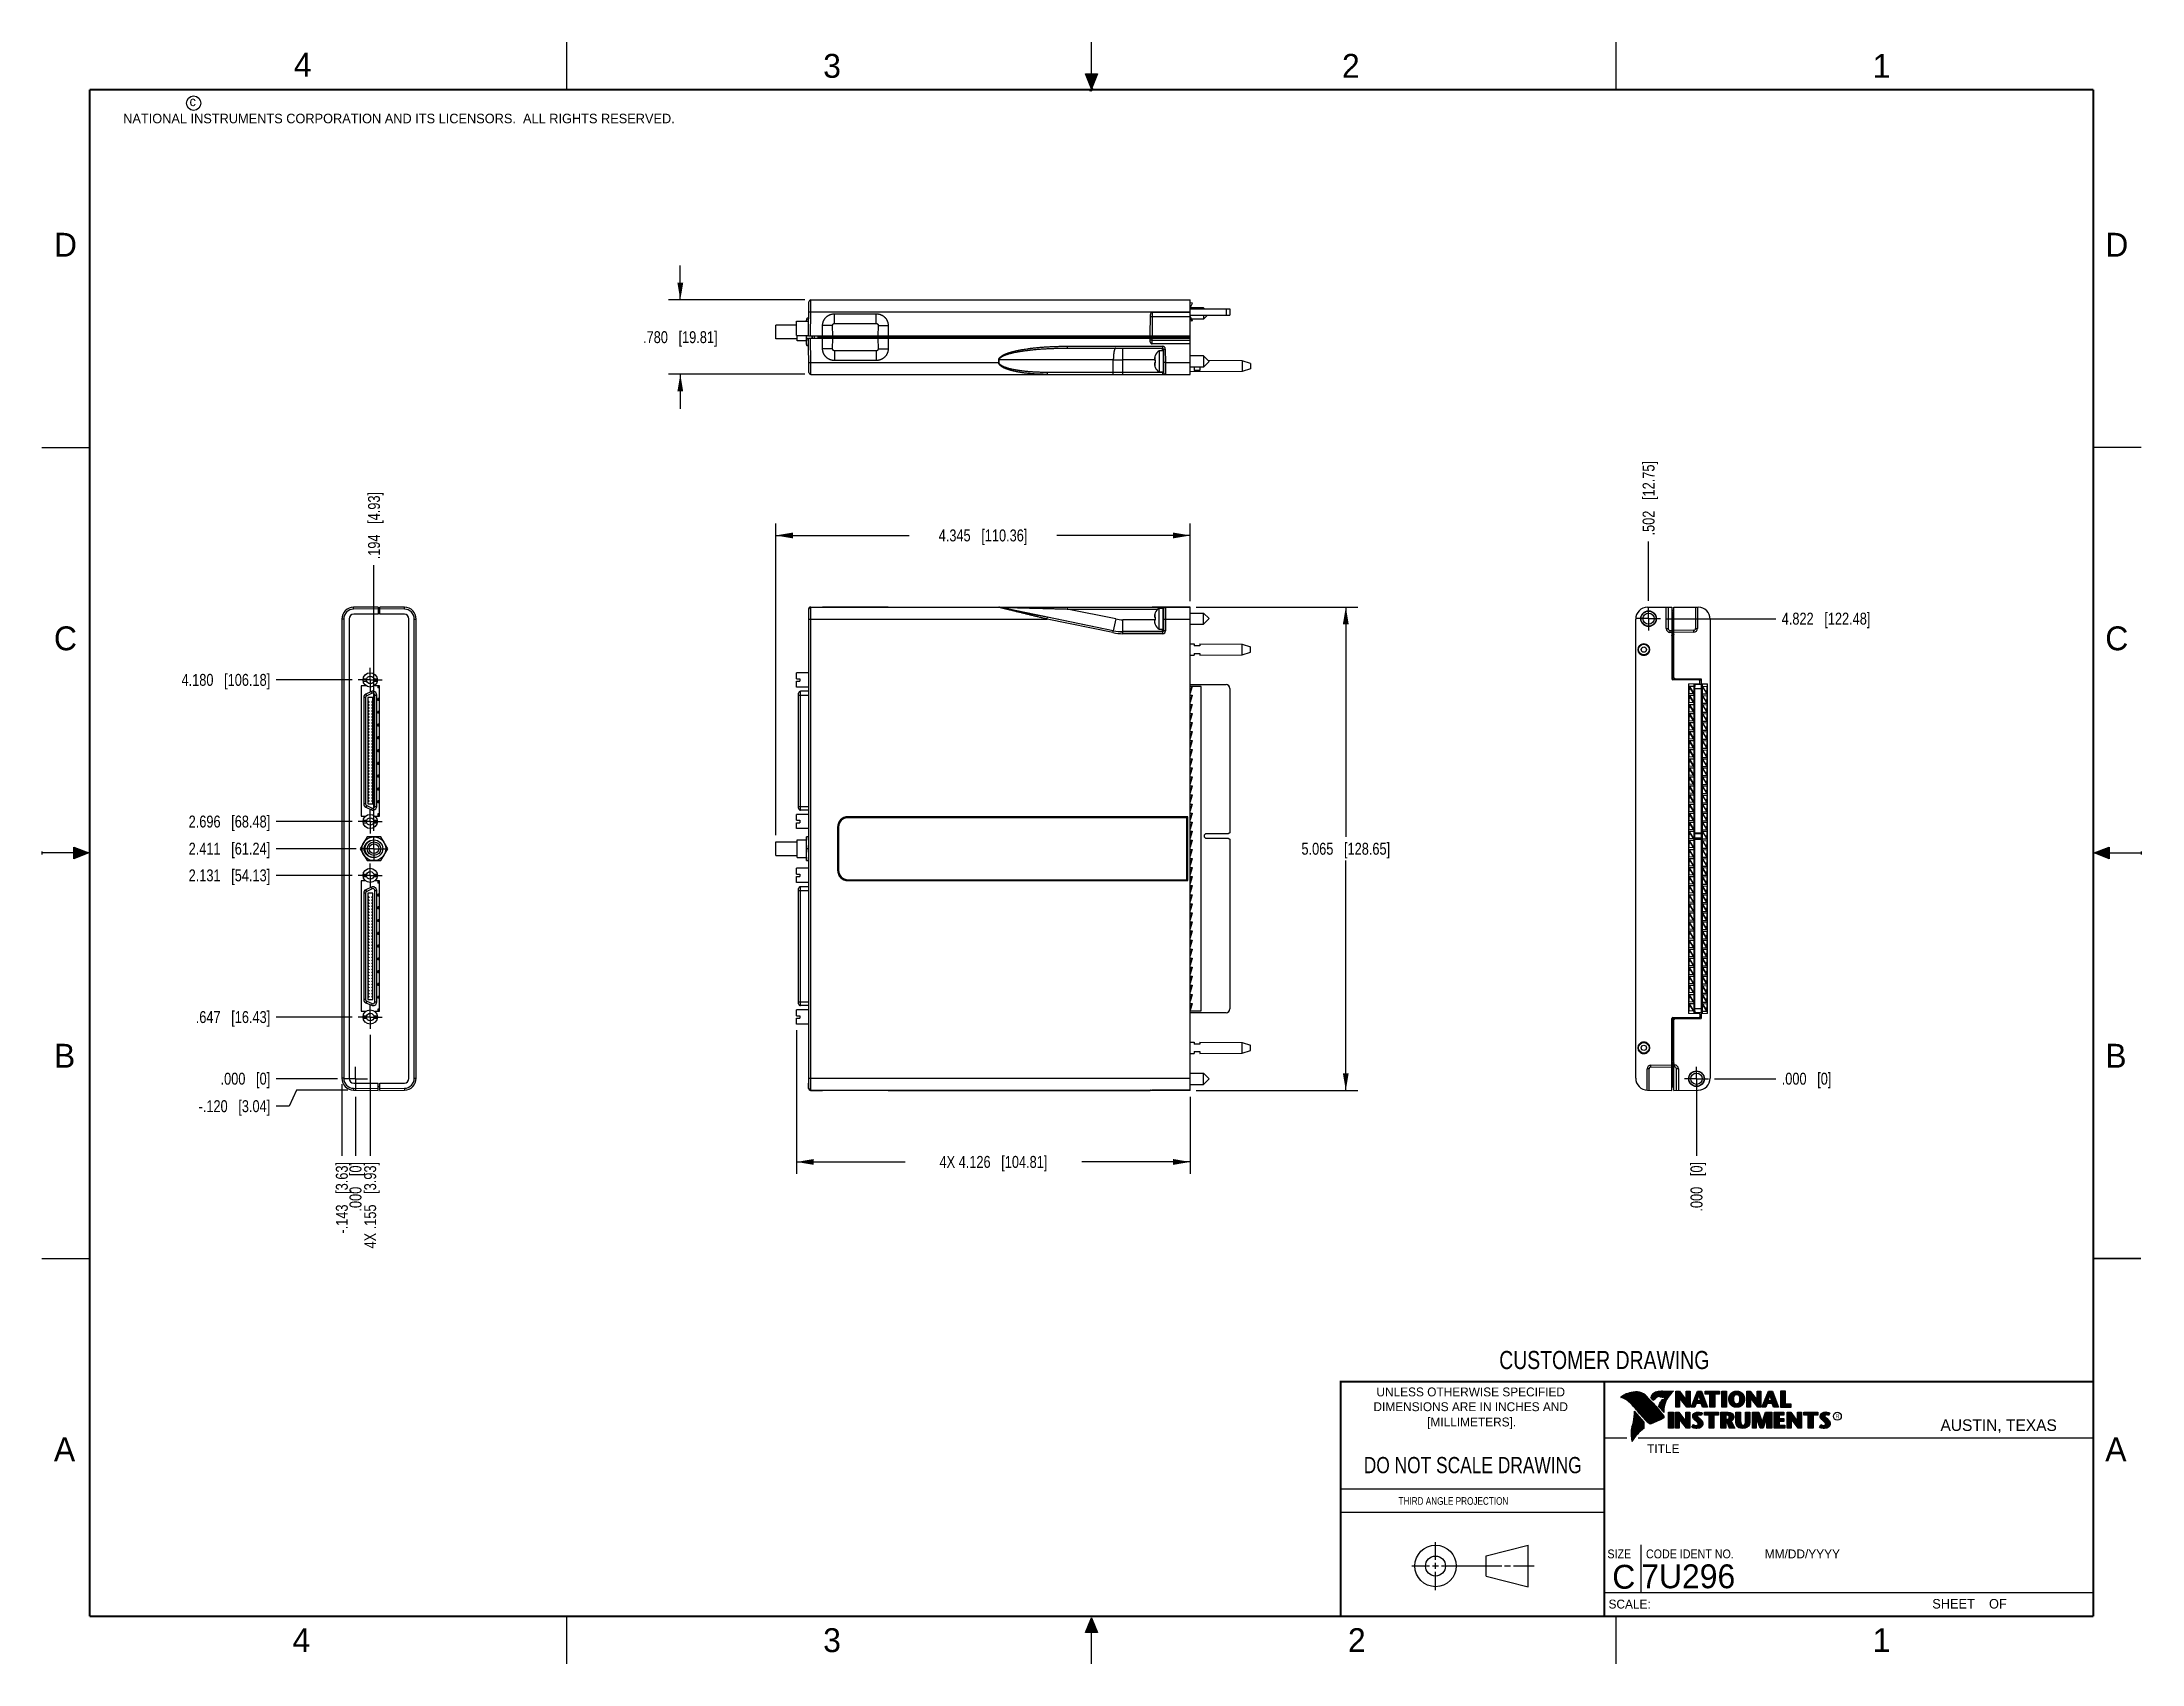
# Model space of a CAD drawing. Header units: inches. Extents: x 0 to 22, y 0 to 17.
import ezdxf

# ---------------------------------------------------------------- set-up
doc = ezdxf.new("R2010")
doc.units = ezdxf.units.IN
doc.header["$LTSCALE"] = 1.21
doc.header["$MEASUREMENT"] = 0
doc.linetypes.add('CENTER', pattern=[0.6, 0.375, -0.075, 0.075, -0.075])
doc.layers.get('0').update_dxf_attribs({"linetype": 'CONTINUOUS'})
doc.layers.add('02___PRT_ALL_AXES', color=7, linetype='CONTINUOUS')
doc.layers.add('DIMENSIONS', color=7, linetype='CONTINUOUS')
doc.styles.get("Standard").update_dxf_attribs({"font": 'txt', "width": 0.8})
doc.styles.add('TEXTSTYLE_2', font='txt')
doc.styles.add('TEXTSTYLE_3', font='txt', dxfattribs={"width": 0.9})
doc.dimstyles.new('DIMSTYLE_1', dxfattribs={"dimtxt": 0.125, "dimasz": 0.18, "dimexe": 0.18, "dimexo": 0.0625, "dimgap": 0.09, "dimtad": 0, "dimtih": 1, "dimtoh": 1, "dimdec": 3, "dimzin": 4, "dimdsep": 46, "dimtxsty": 'STANDARD', "dimblk": '_FILLED', "dimblk1": '_FILLED', "dimblk2": '_FILLED', "dimcen": 0.09, "dimadec": 0, "dimazin": 0, "dimtp": 0.01, "dimtm": 0.01, "dimtfac": 1, "dimtdec": 3, "dimtofl": 0, "dimtmove": 0, "dimatfit": 3, "dimldrblk": '_FILLED', "dimfxl": 1, "dimtolj": 1, "dimtzin": 4, "dimarcsym": 0})
doc.dimstyles.new('DIMSTYLE_2', dxfattribs={"dimtxt": 0.125, "dimasz": 0.18, "dimexe": 0.18, "dimexo": 0.0625, "dimgap": 0.09, "dimtad": 0, "dimtih": 1, "dimtoh": 1, "dimdec": 3, "dimzin": 4, "dimdsep": 46, "dimtxsty": 'STANDARD', "dimblk": '_FILLED', "dimblk1": '_FILLED', "dimblk2": '_FILLED', "dimcen": 0.09, "dimadec": 0, "dimazin": 0, "dimtp": 0.01, "dimtm": 0.01, "dimtfac": 1, "dimtdec": 3, "dimtofl": 0, "dimtmove": 0, "dimatfit": 3, "dimldrblk": '_FILLED', "dimfxl": 1, "dimtolj": 1, "dimtzin": 4, "dimarcsym": 0})

msp = doc.modelspace()

# ---------------------------------------------------------------- texts
at = {"color": 2, "linetype": 'CONTINUOUS', "line_spacing_factor": 0.9}
for s, insert, char_height, width, attachment_point, style in [('4', (2.64, 16.8869), 0.25, 0.25, 1, 'TEXTSTYLE_2'), ('3', (8.1875, 16.875), 0.25, 0.25, 1, 'TEXTSTYLE_2'), ('2', (13.625, 16.875), 0.25, 0.25, 1, 'TEXTSTYLE_2'), ('1', (19.1875, 16.875), 0.25, 0.25, 1, 'TEXTSTYLE_2'), ('c', (1.5463, 16.428), 0.1, 0.1, 1, 'TEXTSTYLE_2'), ('NATIONAL INSTRUMENTS CORPORATION AND ITS LICENSORS.  ALL RIGHTS RESERVED.', (0.851, 16.2482), 0.1, 7.3, 1, 'TEXTSTYLE_2'), ('D', (0.125, 15), 0.25, 0.25, 1, 'TEXTSTYLE_2'), ('D', (21.625, 15), 0.25, 0.25, 1, 'TEXTSTYLE_2'), ('C', (0.125, 10.875), 0.25, 0.25, 1, 'TEXTSTYLE_2'), ('C', (21.625, 10.875), 0.25, 0.25, 1, 'TEXTSTYLE_2'), ('B', (0.125, 6.5), 0.25, 0.25, 1, 'TEXTSTYLE_2'), ('B', (21.625, 6.5), 0.25, 0.25, 1, 'TEXTSTYLE_2'), ('UNLESS OTHERWISE SPECIFIED', (14.9742, 2.8979), 0.093, 2.418, 2, 'TEXTSTYLE_2'), ('DIMENSIONS ARE IN INCHES AND', (14.9742, 2.7431), 0.093, 2.604, 2, 'TEXTSTYLE_2'), ('[MILLIMETERS].', (14.9844, 2.5829), 0.093, 1.302, 2, 'TEXTSTYLE_2'), ('R', (18.7972, 2.6166), 0.0418, 0.041753, 1, 'TEXTSTYLE_2'), ('AUSTIN, TEXAS', (19.898, 2.5642), 0.121576, 1.580488, 1, 'TEXTSTYLE_2'), ('A', (0.125, 2.375), 0.25, 0.25, 1, 'TEXTSTYLE_2'), ('TITLE', (16.8235, 2.303), 0.093, 0.465, 1, 'TEXTSTYLE_2'), ('A', (21.625, 2.375), 0.25, 0.25, 1, 'TEXTSTYLE_2'), ('SIZE', (16.407, 1.2002), 0.093, 0.3348, 1, 'TEXTSTYLE_3'), ('CODE IDENT NO.', (16.8114, 1.2002), 0.093, 1.1718, 1, 'TEXTSTYLE_3'), ('MM/DD/YYYY', (18.0565, 1.2002), 0.093, 0.93, 1, 'TEXTSTYLE_2'), ('SCALE:', (16.4187, 0.6745), 0.093, 0.558, 1, 'TEXTSTYLE_2'), ('SHEET    OF', (19.8121, 0.6815), 0.1, 1.1, 1, 'TEXTSTYLE_2'), ('4', (2.625, 0.375), 0.25, 0.25, 1, 'TEXTSTYLE_2'), ('3', (8.1875, 0.375), 0.25, 0.25, 1, 'TEXTSTYLE_2'), ('2', (13.6875, 0.375), 0.25, 0.25, 1, 'TEXTSTYLE_2'), ('1', (19.1875, 0.375), 0.25, 0.25, 1, 'TEXTSTYLE_2')]:
    msp.add_mtext(s, dxfattribs=dict(at, insert=insert, char_height=char_height, width=width, attachment_point=attachment_point, style=style))
at = {"color": 7, "linetype": 'CONTINUOUS', "attachment_point": 2, "line_spacing_factor": 0.9}
for s, insert, char_height, width in [('CUSTOMER DRAWING', (16.3742, 3.2811), 0.19, 2.432), ('DO NOT SCALE DRAWING', (14.9953, 2.1698), 0.17, 2.72)]:
    msp.add_mtext(s, dxfattribs=dict(at, insert=insert, char_height=char_height, width=width))
at = {"color": 2, "linetype": 'CONTINUOUS', "insert": (14.2178, 1.7486), "char_height": 0.08, "width": 1.408, "attachment_point": 1, "line_spacing_factor": 0.9}
msp.add_mtext('THIRD ANGLE PROJECTION', dxfattribs=at)
at = {"color": 7, "linetype": 'CONTINUOUS', "char_height": 0.25, "line_spacing_factor": 0.9, "style": 'TEXTSTYLE_2'}
for s, insert, width, attachment_point in [('C', (16.5785, 1.0393), 0.25, 2), ('7U296', (16.7614, 1.0441), 1.25, 1)]:
    msp.add_mtext(s, dxfattribs=dict(at, insert=insert, width=width, attachment_point=attachment_point))

# ---------------------------------------------------------------- blocks, each defined once
blk = doc.blocks.new('*D0')
at = {"layer": 'DIMENSIONS', "color": 2, "linetype": 'CONTINUOUS'}
blk.add_line((3.252, 6.781), (2.455, 6.781), dxfattribs=at)
at = {"layer": 'DIMENSIONS', "color": 2, "linetype": 'CONTINUOUS', "insert": (2.392, 6.843), "char_height": 0.125, "width": 1.225, "attachment_point": 3, "line_spacing_factor": 0.9}
blk.add_mtext('.647{\\Ftxt.shx;\\W1.000000;\\H0.125000; }[16.43]', dxfattribs=at)
blk = doc.blocks.new('_FILLED')
at = {"color": 0, "linetype": 'BYBLOCK'}
blk.add_solid([(0, 0), (-1, 0.17), (-1, -0.17)], dxfattribs=at)
blk = doc.blocks.new('*D1')
at = {"layer": 'DIMENSIONS', "color": 2, "linetype": 'CONTINUOUS'}
blk.add_line((3.098, 6.134), (2.455, 6.134), dxfattribs=at)
at = {"layer": 'DIMENSIONS', "color": 2, "linetype": 'CONTINUOUS', "insert": (2.392, 6.197), "char_height": 0.125, "width": 0.825, "attachment_point": 3, "line_spacing_factor": 0.9}
blk.add_mtext('.000{\\Ftxt.shx;\\W1.000000;\\H0.125000; }[0]', dxfattribs=at)
blk = doc.blocks.new('*D2')
at = {"layer": 'DIMENSIONS', "color": 2, "linetype": 'CONTINUOUS'}
blk.add_line((3.252, 8.265), (2.455, 8.265), dxfattribs=at)
at = {"layer": 'DIMENSIONS', "color": 2, "linetype": 'CONTINUOUS', "insert": (2.392, 8.328), "char_height": 0.125, "width": 1.325, "attachment_point": 3, "line_spacing_factor": 0.9}
blk.add_mtext('2.131{\\Ftxt.shx;\\W1.000000;\\H0.125000; }[54.13]', dxfattribs=at)
blk = doc.blocks.new('*D3')
at = {"layer": 'DIMENSIONS', "color": 2, "linetype": 'CONTINUOUS'}
blk.add_line((3.292, 8.545), (2.455, 8.545), dxfattribs=at)
at = {"layer": 'DIMENSIONS', "color": 2, "linetype": 'CONTINUOUS', "insert": (2.392, 8.608), "char_height": 0.125, "width": 1.325, "attachment_point": 3, "line_spacing_factor": 0.9}
blk.add_mtext('2.411{\\Ftxt.shx;\\W1.000000;\\H0.125000; }[61.24]', dxfattribs=at)
blk = doc.blocks.new('*D4')
at = {"layer": 'DIMENSIONS', "color": 2, "linetype": 'CONTINUOUS'}
blk.add_line((3.252, 8.83), (2.455, 8.83), dxfattribs=at)
at = {"layer": 'DIMENSIONS', "color": 2, "linetype": 'CONTINUOUS', "insert": (2.392, 8.892), "char_height": 0.125, "width": 1.325, "attachment_point": 3, "line_spacing_factor": 0.9}
blk.add_mtext('2.696{\\Ftxt.shx;\\W1.000000;\\H0.125000; }[68.48]', dxfattribs=at)
blk = doc.blocks.new('*D5')
at = {"layer": 'DIMENSIONS', "color": 2, "linetype": 'CONTINUOUS'}
blk.add_line((3.252, 10.314), (2.455, 10.314), dxfattribs=at)
at = {"layer": 'DIMENSIONS', "color": 2, "linetype": 'CONTINUOUS', "insert": (2.392, 10.377), "char_height": 0.125, "width": 1.425, "attachment_point": 3, "line_spacing_factor": 0.9}
blk.add_mtext('4.180{\\Ftxt.shx;\\W1.000000;\\H0.125000; }[106.18]', dxfattribs=at)
blk = doc.blocks.new('*D6')
at = {"layer": 'DIMENSIONS', "color": 2, "linetype": 'CONTINUOUS'}
for p, q in [((2.667, 6.014), (2.59, 5.847)), ((3.204, 6.014), (2.667, 6.014)), ((2.59, 5.847), (2.455, 5.847))]:
    blk.add_line(p, q, dxfattribs=at)
at = {"layer": 'DIMENSIONS', "color": 2, "linetype": 'CONTINUOUS', "insert": (2.392, 5.909), "char_height": 0.125, "width": 1.225, "attachment_point": 3, "line_spacing_factor": 0.9}
blk.add_mtext('-.120{\\Ftxt.shx;\\W1.000000;\\H0.125000; }[3.04]', dxfattribs=at)
blk = doc.blocks.new('*D7')
at = {"layer": 'DIMENSIONS', "color": 2, "linetype": 'CONTINUOUS'}
blk.add_line((3.142, 6.077), (3.142, 5.325), dxfattribs=at)
at = {"layer": 'DIMENSIONS', "color": 2, "linetype": 'CONTINUOUS', "insert": (3.08, 5.262), "char_height": 0.125, "width": 1.225, "attachment_point": 3, "rotation": 90, "line_spacing_factor": 0.9}
blk.add_mtext('-.143{\\Ftxt.shx;\\W1.000000;\\H0.125000; }[3.63]', dxfattribs=at)
blk = doc.blocks.new('*D8')
at = {"layer": 'DIMENSIONS', "color": 2, "linetype": 'CONTINUOUS'}
blk.add_line((3.285, 5.946), (3.285, 5.325), dxfattribs=at)
at = {"layer": 'DIMENSIONS', "color": 2, "linetype": 'CONTINUOUS', "insert": (3.223, 5.262), "char_height": 0.125, "width": 0.825, "attachment_point": 3, "rotation": 90, "line_spacing_factor": 0.9}
blk.add_mtext('.000{\\Ftxt.shx;\\W1.000000;\\H0.125000; }[0]', dxfattribs=at)
blk = doc.blocks.new('*D9')
at = {"layer": 'DIMENSIONS', "color": 2, "linetype": 'CONTINUOUS'}
blk.add_line((3.44, 6.593), (3.44, 5.325), dxfattribs=at)
at = {"layer": 'DIMENSIONS', "color": 2, "linetype": 'CONTINUOUS', "insert": (3.377, 5.262), "char_height": 0.125, "width": 1.425, "attachment_point": 3, "rotation": 90, "line_spacing_factor": 0.9}
blk.add_mtext('4X .155{\\Ftxt.shx;\\W1.000000;\\H0.125000; }[3.93]', dxfattribs=at)
blk = doc.blocks.new('*D10')
at = {"layer": 'DIMENSIONS', "color": 2, "linetype": 'CONTINUOUS'}
blk.add_line((3.479, 8.733), (3.479, 11.516), dxfattribs=at)
at = {"layer": 'DIMENSIONS', "color": 2, "linetype": 'CONTINUOUS', "insert": (3.417, 11.578), "char_height": 0.125, "width": 1.125, "attachment_point": 1, "rotation": 90, "line_spacing_factor": 0.9}
blk.add_mtext('.194{\\Ftxt.shx;\\W1.000000;\\H0.125000; }[4.93]', dxfattribs=at)
blk = doc.blocks.new('*D11')
at = {"layer": 'DIMENSIONS', "color": 2, "linetype": 'CONTINUOUS'}
for p, q in [((7.69, 8.687), (7.69, 11.953)), ((12.035, 11.138), (12.035, 11.953)), ((7.69, 11.828), (9.088, 11.828)), ((12.035, 11.828), (10.638, 11.828))]:
    blk.add_line(p, q, dxfattribs=at)
at = {"layer": 'DIMENSIONS', "color": 2, "linetype": 'CONTINUOUS', "xscale": 0.18, "yscale": 0.18, "zscale": 0.18, "rotation": 180}
blk.add_blockref('_FILLED', (7.69, 11.828), dxfattribs=at)
at = {"layer": 'DIMENSIONS', "color": 2, "linetype": 'CONTINUOUS', "xscale": 0.18, "yscale": 0.18, "zscale": 0.18}
blk.add_blockref('_FILLED', (12.035, 11.828), dxfattribs=at)
at = {"layer": 'DIMENSIONS', "color": 2, "linetype": 'CONTINUOUS', "insert": (9.863, 11.891), "char_height": 0.125, "width": 1.425, "attachment_point": 2, "line_spacing_factor": 0.9}
blk.add_mtext('4.345{\\Ftxt.shx;\\W1.000000;\\H0.125000; }[110.36]', dxfattribs=at)
blk = doc.blocks.new('*D12')
at = {"layer": 'DIMENSIONS', "color": 2, "linetype": 'CONTINUOUS'}
for p, q in [((7.909, 6.644), (7.909, 5.137)), ((12.035, 5.943), (12.035, 5.137)), ((7.909, 5.262), (9.047, 5.262)), ((12.035, 5.262), (10.897, 5.262))]:
    blk.add_line(p, q, dxfattribs=at)
at = {"layer": 'DIMENSIONS', "color": 2, "linetype": 'CONTINUOUS', "xscale": 0.18, "yscale": 0.18, "zscale": 0.18, "rotation": 180}
blk.add_blockref('_FILLED', (7.909, 5.262), dxfattribs=at)
at = {"layer": 'DIMENSIONS', "color": 2, "linetype": 'CONTINUOUS', "xscale": 0.18, "yscale": 0.18, "zscale": 0.18}
blk.add_blockref('_FILLED', (12.035, 5.262), dxfattribs=at)
at = {"layer": 'DIMENSIONS', "color": 2, "linetype": 'CONTINUOUS', "insert": (9.972, 5.325), "char_height": 0.125, "width": 1.725, "attachment_point": 2, "line_spacing_factor": 0.9}
blk.add_mtext('4X 4.126{\\Ftxt.shx;\\W1.000000;\\H0.125000; }[104.81]', dxfattribs=at)
blk = doc.blocks.new('*D13')
at = {"layer": 'DIMENSIONS', "color": 2, "linetype": 'CONTINUOUS'}
for p, q in [((6.69, 14.297), (6.69, 14.657)), ((7.996, 14.297), (6.565, 14.297)), ((7.996, 13.517), (6.565, 13.517)), ((6.69, 13.517), (6.69, 13.157))]:
    blk.add_line(p, q, dxfattribs=at)
at = {"layer": 'DIMENSIONS', "color": 2, "linetype": 'CONTINUOUS', "xscale": 0.18, "yscale": 0.18, "zscale": 0.18}
for p, rotation in [((6.69, 14.297), 270), ((6.69, 13.517), 90)]:
    blk.add_blockref('_FILLED', p, dxfattribs=dict(at, rotation=rotation))
at = {"layer": 'DIMENSIONS', "color": 2, "linetype": 'CONTINUOUS', "insert": (6.69, 13.969), "char_height": 0.125, "width": 1.225, "attachment_point": 2, "line_spacing_factor": 0.9}
blk.add_mtext('.780{\\Ftxt.shx;\\W1.000000;\\H0.125000; }[19.81]', dxfattribs=at)
blk = doc.blocks.new('*D14')
at = {"layer": 'DIMENSIONS', "color": 2, "linetype": 'CONTINUOUS'}
blk.add_line((16.839, 11.144), (16.839, 11.766), dxfattribs=at)
at = {"layer": 'DIMENSIONS', "color": 2, "linetype": 'CONTINUOUS', "insert": (16.776, 11.828), "char_height": 0.125, "width": 1.225, "attachment_point": 1, "rotation": 90, "line_spacing_factor": 0.9}
blk.add_mtext('.502{\\Ftxt.shx;\\W1.000000;\\H0.125000; }[12.75]', dxfattribs=at)
blk = doc.blocks.new('*D15')
at = {"layer": 'DIMENSIONS', "color": 2, "linetype": 'CONTINUOUS'}
blk.add_line((17.341, 6.072), (17.341, 5.325), dxfattribs=at)
at = {"layer": 'DIMENSIONS', "color": 2, "linetype": 'CONTINUOUS', "insert": (17.278, 5.262), "char_height": 0.125, "width": 0.825, "attachment_point": 3, "rotation": 90, "line_spacing_factor": 0.9}
blk.add_mtext('.000{\\Ftxt.shx;\\W1.000000;\\H0.125000; }[0]', dxfattribs=at)
blk = doc.blocks.new('*D16')
at = {"layer": 'DIMENSIONS', "color": 2, "linetype": 'CONTINUOUS'}
blk.add_line((17.026, 10.956), (18.171, 10.956), dxfattribs=at)
at = {"layer": 'DIMENSIONS', "color": 2, "linetype": 'CONTINUOUS', "insert": (18.234, 11.019), "char_height": 0.125, "width": 1.425, "attachment_point": 1, "line_spacing_factor": 0.9}
blk.add_mtext('4.822{\\Ftxt.shx;\\W1.000000;\\H0.125000; }[122.48]', dxfattribs=at)
blk = doc.blocks.new('*D17')
at = {"layer": 'DIMENSIONS', "color": 2, "linetype": 'CONTINUOUS'}
blk.add_line((17.528, 6.134), (18.171, 6.134), dxfattribs=at)
at = {"layer": 'DIMENSIONS', "color": 2, "linetype": 'CONTINUOUS', "insert": (18.234, 6.197), "char_height": 0.125, "width": 0.825, "attachment_point": 1, "line_spacing_factor": 0.9}
blk.add_mtext('.000{\\Ftxt.shx;\\W1.000000;\\H0.125000; }[0]', dxfattribs=at)
blk = doc.blocks.new('*D18')
at = {"layer": 'DIMENSIONS', "color": 2, "linetype": 'CONTINUOUS'}
for p, q in [((12.098, 11.078), (13.79, 11.078)), ((13.665, 11.078), (13.665, 8.67)), ((13.665, 6.012), (13.665, 8.42)), ((12.098, 6.012), (13.79, 6.012))]:
    blk.add_line(p, q, dxfattribs=at)
at = {"layer": 'DIMENSIONS', "color": 2, "linetype": 'CONTINUOUS', "xscale": 0.18, "yscale": 0.18, "zscale": 0.18}
for p, rotation in [((13.665, 11.078), 90), ((13.665, 6.012), 270)]:
    blk.add_blockref('_FILLED', p, dxfattribs=dict(at, rotation=rotation))
at = {"layer": 'DIMENSIONS', "color": 2, "linetype": 'CONTINUOUS', "insert": (13.665, 8.607), "char_height": 0.125, "width": 1.425, "attachment_point": 2, "line_spacing_factor": 0.9}
blk.add_mtext('5.065{\\Ftxt.shx;\\W1.000000;\\H0.125000; }[128.65]', dxfattribs=at)

# ---------------------------------------------------------------- dimensions: what is measured, and where the dimension line sits
at = {"layer": 'DIMENSIONS', "color": 2, "linetype": 'CONTINUOUS'}
for base, p1, p2, angle, picture, middle in [((6.6903, 13.5166), (7.9959, 14.2966), (7.9959, 13.5166), 270, '*D13', (6.5653, 13.9066)), ((7.6903, 11.8281), (12.0353, 11.1383), (7.6903, 8.6871), 180, '*D11', (9.7128, 11.8281)), ((13.6653, 6.0125), (12.0978, 11.0775), (12.0978, 6.0125), 270, '*D18', (13.5153, 8.545))]:
    dim = msp.add_linear_dim(base=base, p1=p1, p2=p2, angle=angle, dimstyle='DIMSTYLE_2', dxfattribs=at)
    dim.commit()
    dim.dimension.update_dxf_attribs({"geometry": picture, "text_midpoint": middle, "dimtype": 160})
for feature_location, offset, dtype, origin, picture, middle in [((16.8386, 11.1437), (0, 0.6219), 1, (17.3406, 6.1341), '*D14', (16.8386, 12.4406)), ((3.4792, 8.7327), (0, 2.7829), 1, (3.2852, 8.6702), '*D10', (3.4792, 12.1406)), ((17.0262, 10.9561), (1.1449, 0), 0, (17.4657, 6.1341), '*D16', (18.9461, 10.9561)), ((3.2524, 10.3142), (-0.7977, 0), 0, (3.3149, 6.1341), '*D5', (1.3797, 10.3142)), ((3.2524, 8.8299), (-0.7977, 0), 0, (3.3149, 6.1341), '*D4', (1.4297, 8.8299)), ((3.2916, 8.5451), (-0.8369, 0), 0, (3.3541, 6.1341), '*D3', (1.4297, 8.5451)), ((3.2524, 8.2652), (-0.7977, 0), 0, (3.3149, 6.1341), '*D2', (1.4297, 8.2652)), ((3.2524, 6.7809), (-0.7977, 0), 0, (3.1601, 6.1341), '*D0', (1.5297, 6.7809)), ((3.0975981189, 6.1340546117), (-0.6429000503, 0), 0, (3.1600981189, 6.1340546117), '*D1', (1.7296980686, 6.1340546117)), ((17.5282362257, 6.1340546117), (0.6429000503, 0), 0, (17.4657362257, 6.1340546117), '*D17', (18.646136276, 6.1340546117)), ((3.2851981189, 5.9464546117), (0, -0.6219), 1, (3.2851981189, 6.0089546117), '*D8', (3.397216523, 4.6260554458)), ((17.3406362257, 6.0715546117), (0, -0.747), 1, (17.3406362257, 6.1340546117), '*D15', (17.4526546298, 4.6260554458))]:
    dim = msp.add_ordinate_dim(feature_location=feature_location, offset=offset, dtype=dtype, origin=origin, dimstyle='DIMSTYLE_1', dxfattribs=at)
    dim.commit()
    dim.dimension.update_dxf_attribs({"geometry": picture, "text_midpoint": middle})
for feature_location, offset, dtype, origin, text, picture, middle in [((3.44, 6.5933), (0, -1.2688), 1, (3.2852, 6.6558), '4X <>', '*D9', (3.552, 4.3708)), ((3.2036, 6.0143), (-0.7489, -0.1675), 0, (3.2661, 6.1341), '-<>', '*D6', (1.5797, 5.8468)), ((3.1422, 6.0768), (0, -0.7522), 1, (3.2852, 6.009), '-<>', '*D7', (3.2542, 4.4761))]:
    dim = msp.add_ordinate_dim(feature_location=feature_location, offset=offset, dtype=dtype, origin=origin, text=text, dimstyle='DIMSTYLE_1', dxfattribs=at)
    dim.commit()
    dim.dimension.update_dxf_attribs({"geometry": picture, "text_midpoint": middle})
dim = msp.add_linear_dim(base=(12.0353, 5.2621), p1=(7.909, 6.6436), p2=(12.0353, 5.9433), text='4X <>', dimstyle='DIMSTYLE_2', dxfattribs=at)
dim.commit()
dim.dimension.update_dxf_attribs({"geometry": '*D12', "text_midpoint": (9.8721, 5.2621), "dimtype": 160})

# ---------------------------------------------------------------- hatches: boundary and pattern name
at = {"linetype": 'CONTINUOUS'}
for points in [[(11, 16.51), (10.9375, 16.6663), (11.0625, 16.6663)], [(0.3337, 8.5625), (0.49, 8.5), (0.3337, 8.4375)], [(21.6663, 8.5625), (21.6663, 8.4375), (21.51, 8.5)], [(10.9375, 0.3287), (11, 0.485), (11.0625, 0.3287)]]:
    msp.add_hatch(color=2, dxfattribs=at).paths.add_polyline_path(points)

# ---------------------------------------------------------------- linework, layer by layer
at = {"color": 2, "linetype": 'CONTINUOUS'}
for p, q in [((5.5, 16.5), (5.5, 17)), ((11, 16.485), (11, 17)), ((16.5, 16.5), (16.5, 17)), ((11, 16.51), (10.9375, 16.6663)), ((10.9375, 16.6663), (11.0625, 16.6663)), ((11.015, 16.515), (10.985, 16.485)), ((10.985, 16.485), (11, 16.515)), ((11.0625, 16.6663), (11, 16.51)), ((11, 16.485), (11.015, 16.515)), ((0, 12.75), (0.5, 12.75)), ((22, 12.75), (21.5, 12.75)), ((0, 8.515), (0, 8.485)), ((0.49, 8.5), (0, 8.5)), ((0.3337, 8.4375), (0.3337, 8.5625)), ((0.3337, 8.5625), (0.49, 8.5)), ((0.49, 8.5), (0.3337, 8.4375)), ((21.51, 8.5), (21.6663, 8.5625)), ((21.51, 8.5), (22, 8.5)), ((21.6663, 8.4375), (21.51, 8.5)), ((21.6663, 8.5625), (21.6663, 8.4375)), ((22, 8.515), (22, 8.485)), ((0, 4.25), (0.5, 4.25)), ((16.375, 2.96), (21.5, 2.96)), ((16.5578, 2.796), (16.5578, 2.7989)), ((16.5646, 2.7936), (16.5646, 2.8033)), ((16.5714, 2.7909), (16.5714, 2.8075)), ((16.5782, 2.788), (16.5782, 2.8116)), ((16.5851, 2.7849), (16.5851, 2.8154)), ((16.5919, 2.7815), (16.5919, 2.819)), ((16.5987, 2.7778), (16.5987, 2.8221)), ((16.6055, 2.7738), (16.6055, 2.8249)), ((16.6124, 2.7696), (16.6124, 2.8276)), ((16.6192, 2.765), (16.6192, 2.8301)), ((16.626, 2.7601), (16.626, 2.8325)), ((16.6329, 2.7549), (16.6329, 2.8347)), ((16.6397, 2.7492), (16.6397, 2.8367)), ((16.6465, 2.7431), (16.6465, 2.8386)), ((16.6533, 2.7366), (16.6533, 2.8403)), ((16.6602, 2.7295), (16.6602, 2.8419)), ((16.667, 2.7221), (16.667, 2.8435)), ((16.6738, 2.7146), (16.6738, 2.8449)), ((16.6806, 2.707), (16.6806, 2.8459)), ((16.6875, 2.6995), (16.6875, 2.8467)), ((16.7939, 2.533), (16.6919, 2.6489)), ((16.6943, 2.6918), (16.6943, 2.8472)), ((16.7011, 2.6841), (16.7011, 2.8474)), ((16.708, 2.6764), (16.708, 2.8474)), ((16.7148, 2.6685), (16.7148, 2.847)), ((16.7216, 2.6607), (16.7216, 2.8465)), ((16.7284, 2.6527), (16.7284, 2.8456)), ((16.7353, 2.6447), (16.7353, 2.8445)), ((16.7421, 2.6366), (16.7421, 2.8431)), ((16.7489, 2.6285), (16.7489, 2.8417)), ((16.7557, 2.6204), (16.7557, 2.84)), ((16.7626, 2.6125), (16.7626, 2.8378)), ((16.7694, 2.6046), (16.7694, 2.8352)), ((16.7762, 2.5968), (16.7762, 2.8321)), ((16.7831, 2.5891), (16.7831, 2.8284)), ((16.7899, 2.5815), (16.7899, 2.8242)), ((16.7967, 2.5739), (16.7967, 2.8193)), ((16.8035, 2.5665), (16.8035, 2.8136)), ((16.8104, 2.5591), (16.8104, 2.807)), ((16.8172, 2.5519), (16.8172, 2.7996)), ((16.824, 2.5447), (16.824, 2.7924)), ((16.8308, 2.5375), (16.8308, 2.7853)), ((16.8377, 2.5314), (16.8377, 2.7781)), ((16.8445, 2.5262), (16.8445, 2.7709)), ((16.8513, 2.523), (16.8513, 2.7637)), ((16.8581, 2.5224), (16.8581, 2.7565)), ((16.8864, 2.7664), (16.8632, 2.7937)), ((16.865, 2.5241), (16.865, 2.7493)), ((16.8877, 2.7723), (16.8682, 2.7952)), ((16.8718, 2.791), (16.8718, 2.8085)), ((16.8718, 2.527), (16.8718, 2.7421)), ((16.8786, 2.783), (16.8786, 2.8206)), ((16.8786, 2.5298), (16.8786, 2.7348)), ((16.8855, 2.7749), (16.8855, 2.8281)), ((16.8855, 2.5327), (16.8855, 2.727)), ((16.8923, 2.7747), (16.8923, 2.8335)), ((16.8923, 2.5356), (16.8923, 2.7187)), ((16.8991, 2.7788), (16.8991, 2.8375)), ((16.8991, 2.5385), (16.8991, 2.7104)), ((16.9059, 2.7837), (16.9059, 2.8408)), ((16.9059, 2.5415), (16.9059, 2.7022)), ((16.9128, 2.7896), (16.9128, 2.8436)), ((16.9128, 2.5446), (16.9128, 2.6939)), ((16.9196, 2.7966), (16.9196, 2.8459)), ((16.9196, 2.5477), (16.9196, 2.6856)), ((16.9264, 2.8018), (16.9264, 2.8477)), ((16.9264, 2.5508), (16.9264, 2.6774)), ((16.9332, 2.8053), (16.9332, 2.849)), ((16.9332, 2.554), (16.9332, 2.6691)), ((16.9401, 2.8077), (16.9401, 2.8499)), ((16.9401, 2.5573), (16.9401, 2.6608)), ((16.9616, 2.6797), (16.9434, 2.7005)), ((16.9469, 2.8082), (16.9469, 2.8509)), ((16.9469, 2.5606), (16.9469, 2.6526)), ((16.9653, 2.6828), (16.9492, 2.7013)), ((16.9537, 2.8069), (16.9537, 2.8518)), ((16.9537, 2.696), (16.9537, 2.7109)), ((16.9537, 2.5639), (16.9537, 2.6443)), ((16.9606, 2.8048), (16.9606, 2.8525)), ((16.9606, 2.6882), (16.9606, 2.7266)), ((16.9674, 2.8034), (16.9674, 2.8531)), ((16.9674, 2.6802), (16.9674, 2.7444)), ((16.9742, 2.8027), (16.9742, 2.8536)), ((16.9742, 2.672), (16.9742, 2.7568)), ((16.981, 2.8023), (16.981, 2.854)), ((16.981, 2.664), (16.981, 2.7634)), ((16.9838, 2.8589), (17.0997, 2.8607)), ((16.9839, 2.8541), (17.087, 2.8557)), ((16.9879, 2.802), (16.9879, 2.8542)), ((16.9879, 2.6563), (16.9879, 2.7665)), ((16.999, 2.637), (16.9946, 2.6418)), ((16.9947, 2.8019), (16.9947, 2.8543)), ((16.9947, 2.6748), (16.9947, 2.7683)), ((17.0015, 2.8005), (17.0015, 2.8544)), ((17.0015, 2.7195), (17.0015, 2.7694)), ((17.0083, 2.7963), (17.0083, 2.8545)), ((17.0083, 2.7388), (17.0083, 2.7698)), ((17.0152, 2.755), (17.0152, 2.8546)), ((17.022, 2.7691), (17.022, 2.8547)), ((17.0288, 2.7817), (17.0288, 2.8548)), ((17.0357, 2.7931), (17.0357, 2.8549)), ((17.0425, 2.8035), (17.0425, 2.855)), ((17.0493, 2.8131), (17.0493, 2.8551)), ((17.0561, 2.822), (17.0561, 2.8552)), ((17.063, 2.8303), (17.063, 2.8553)), ((17.0698, 2.8381), (17.0698, 2.8554)), ((17.0766, 2.8454), (17.0766, 2.8555)), ((17.1243, 2.8592), (17.1609, 2.8592)), ((17.1243, 2.6915), (17.1243, 2.8592)), ((17.1637, 2.6915), (17.1243, 2.6915)), ((17.1291, 2.8543), (17.1585, 2.8543)), ((17.1291, 2.6963), (17.1291, 2.8543)), ((17.1589, 2.6963), (17.1291, 2.6963)), ((17.1381, 2.6963), (17.1381, 2.8543)), ((17.1447, 2.6963), (17.1447, 2.8543)), ((17.1514, 2.6963), (17.1514, 2.8543)), ((17.1589, 2.8042), (17.1581, 2.8543)), ((17.1585, 2.8543), (17.2383, 2.7492)), ((17.2418, 2.6963), (17.1589, 2.8042)), ((17.1589, 2.8042), (17.1589, 2.6963)), ((17.1609, 2.8592), (17.2334, 2.7636)), ((17.2395, 2.6915), (17.1637, 2.7899)), ((17.1637, 2.7899), (17.1637, 2.6915)), ((17.1648, 2.7965), (17.1648, 2.8461)), ((17.1714, 2.7879), (17.1714, 2.8373)), ((17.1781, 2.7792), (17.1781, 2.8285)), ((17.1848, 2.7705), (17.1848, 2.8197)), ((17.1915, 2.7618), (17.1915, 2.8109)), ((17.1981, 2.7531), (17.1981, 2.8021)), ((17.2048, 2.7445), (17.2048, 2.7933)), ((17.2115, 2.7358), (17.2115, 2.7845)), ((17.2182, 2.7271), (17.2182, 2.7757)), ((17.2248, 2.7184), (17.2248, 2.7669)), ((17.2315, 2.7098), (17.2315, 2.7581)), ((17.2334, 2.8592), (17.2732, 2.8592)), ((17.2334, 2.7636), (17.2334, 2.8592)), ((17.2382, 2.7011), (17.2383, 2.7492)), ((17.2383, 2.8543), (17.2684, 2.8543)), ((17.2383, 2.7492), (17.2383, 2.8543)), ((17.2732, 2.6915), (17.2395, 2.6915)), ((17.2684, 2.6963), (17.2418, 2.6963)), ((17.2449, 2.6963), (17.2449, 2.8543)), ((17.2515, 2.6963), (17.2515, 2.8543)), ((17.2582, 2.6963), (17.2582, 2.8543)), ((17.2649, 2.6963), (17.2649, 2.8543)), ((17.2684, 2.8543), (17.2684, 2.6963)), ((17.2732, 2.8592), (17.2732, 2.6915)), ((17.2831, 2.6915), (17.3516, 2.8591)), ((17.3228, 2.6915), (17.2831, 2.6915)), ((17.2903, 2.6964), (17.3548, 2.8542)), ((17.3195, 2.6964), (17.2903, 2.6964)), ((17.2983, 2.6964), (17.2983, 2.7158)), ((17.3049, 2.6964), (17.3049, 2.7322)), ((17.3116, 2.6964), (17.3116, 2.7485)), ((17.3183, 2.6964), (17.3183, 2.7648)), ((17.3356, 2.7364), (17.3195, 2.6964)), ((17.3388, 2.7316), (17.3228, 2.6915)), ((17.325, 2.7101), (17.325, 2.7812)), ((17.3316, 2.7267), (17.3316, 2.7975)), ((17.394, 2.7364), (17.3356, 2.7364)), ((17.3383, 2.7364), (17.3383, 2.8138)), ((17.3905, 2.7316), (17.3388, 2.7316)), ((17.3409, 2.7533), (17.3624, 2.8228)), ((17.389, 2.7533), (17.3409, 2.7533)), ((17.345, 2.7666), (17.345, 2.8302)), ((17.345, 2.7364), (17.345, 2.7533)), ((17.3475, 2.7581), (17.3659, 2.8179)), ((17.3827, 2.7581), (17.3475, 2.7581)), ((17.3516, 2.8591), (17.3938, 2.8591)), ((17.3517, 2.7882), (17.3517, 2.8465)), ((17.3517, 2.7364), (17.3517, 2.7533)), ((17.3548, 2.8542), (17.3905, 2.8542)), ((17.3583, 2.8098), (17.3583, 2.8542)), ((17.3583, 2.7364), (17.3583, 2.7533)), ((17.3624, 2.8228), (17.3701, 2.8228)), ((17.365, 2.8228), (17.365, 2.8542)), ((17.365, 2.7364), (17.365, 2.7533)), ((17.3659, 2.8179), (17.3664, 2.8179)), ((17.3664, 2.8179), (17.3827, 2.7581)), ((17.3701, 2.8228), (17.389, 2.7533)), ((17.3717, 2.817), (17.3717, 2.8542)), ((17.3717, 2.7364), (17.3717, 2.7533)), ((17.3784, 2.7925), (17.3784, 2.8542)), ((17.3784, 2.7364), (17.3784, 2.7533)), ((17.385, 2.7679), (17.385, 2.8542)), ((17.385, 2.7364), (17.385, 2.7533)), ((17.3905, 2.8542), (17.4504, 2.6964)), ((17.4039, 2.6915), (17.3905, 2.7316)), ((17.3917, 2.7364), (17.3917, 2.851)), ((17.3938, 2.8591), (17.4574, 2.6915)), ((17.4074, 2.6964), (17.394, 2.7364)), ((17.3984, 2.7232), (17.3984, 2.8334)), ((17.4574, 2.6915), (17.4039, 2.6915)), ((17.4051, 2.7034), (17.4051, 2.8158)), ((17.4504, 2.6964), (17.4074, 2.6964)), ((17.4118, 2.6964), (17.4118, 2.7982)), ((17.4184, 2.6964), (17.4184, 2.7806)), ((17.4251, 2.6964), (17.4251, 2.763)), ((17.4318, 2.6964), (17.4318, 2.7455)), ((17.4327, 2.8591), (17.5802, 2.8591)), ((17.4327, 2.8278), (17.4327, 2.8591)), ((17.481, 2.8278), (17.4327, 2.8278)), ((17.4375, 2.8542), (17.5753, 2.8542)), ((17.4375, 2.8327), (17.4375, 2.8542)), ((17.4859, 2.8327), (17.4375, 2.8327)), ((17.4385, 2.6964), (17.4385, 2.7279)), ((17.4451, 2.8327), (17.4451, 2.8542)), ((17.4451, 2.6964), (17.4451, 2.7103)), ((17.4518, 2.8327), (17.4518, 2.8542)), ((17.4585, 2.8327), (17.4585, 2.8542)), ((17.4652, 2.8327), (17.4652, 2.8542)), ((17.4718, 2.8327), (17.4718, 2.8542)), ((17.4785, 2.8327), (17.4785, 2.8542)), ((17.481, 2.6915), (17.481, 2.8278)), ((17.5318, 2.6915), (17.481, 2.6915)), ((17.4859, 2.8327), (17.4852, 2.8542)), ((17.4859, 2.6964), (17.4859, 2.8327)), ((17.5269, 2.6964), (17.4859, 2.6964)), ((17.4919, 2.6964), (17.4919, 2.8542)), ((17.4985, 2.6964), (17.4985, 2.8542)), ((17.5052, 2.6964), (17.5052, 2.8542)), ((17.5119, 2.6964), (17.5119, 2.8542)), ((17.5186, 2.6964), (17.5186, 2.8542)), ((17.5269, 2.8327), (17.5252, 2.8542)), ((17.5753, 2.8327), (17.5269, 2.8327)), ((17.5269, 2.8327), (17.5269, 2.6964)), ((17.5802, 2.8278), (17.5318, 2.8278)), ((17.5318, 2.8278), (17.5318, 2.6915)), ((17.5319, 2.8327), (17.5319, 2.8542)), ((17.5386, 2.8327), (17.5386, 2.8542)), ((17.5453, 2.8327), (17.5453, 2.8542)), ((17.5519, 2.8327), (17.5519, 2.8542)), ((17.5586, 2.8327), (17.5586, 2.8542)), ((17.5653, 2.8327), (17.5653, 2.8542)), ((17.572, 2.8327), (17.572, 2.8542)), ((17.5753, 2.8542), (17.5753, 2.8327)), ((17.5802, 2.8591), (17.5802, 2.8278)), ((17.6059, 2.8591), (17.6565, 2.8591)), ((17.6059, 2.6915), (17.6059, 2.8591)), ((17.6565, 2.6915), (17.6059, 2.6915)), ((17.6108, 2.8542), (17.6516, 2.8542)), ((17.6108, 2.6964), (17.6108, 2.8542)), ((17.6516, 2.6964), (17.6108, 2.6964)), ((17.6187, 2.6964), (17.6187, 2.8542)), ((17.6254, 2.6964), (17.6254, 2.8542)), ((17.632, 2.6964), (17.632, 2.8542)), ((17.6387, 2.6964), (17.6387, 2.8542)), ((17.6454, 2.6964), (17.6454, 2.8542)), ((17.6516, 2.8542), (17.6516, 2.6964)), ((17.6565, 2.8591), (17.6565, 2.6915)), ((17.6849, 2.7803), (17.6851, 2.7836)), ((17.6849, 2.7769), (17.6849, 2.7803)), ((17.6849, 2.7735), (17.6849, 2.7769)), ((17.6851, 2.7701), (17.6849, 2.7735)), ((17.6851, 2.7836), (17.6853, 2.7869)), ((17.6854, 2.7668), (17.6851, 2.7701)), ((17.6853, 2.7869), (17.6857, 2.7901)), ((17.6859, 2.7634), (17.6854, 2.7668)), ((17.6857, 2.7901), (17.6862, 2.7933)), ((17.6864, 2.76), (17.6859, 2.7634)), ((17.6862, 2.7933), (17.6868, 2.7964)), ((17.687, 2.7567), (17.6864, 2.76)), ((17.6868, 2.7964), (17.6876, 2.7995)), ((17.6878, 2.7535), (17.687, 2.7567)), ((17.6876, 2.7995), (17.6884, 2.8024)), ((17.6886, 2.7503), (17.6878, 2.7535)), ((17.6884, 2.8024), (17.6893, 2.8053)), ((17.6895, 2.7471), (17.6886, 2.7503)), ((17.6893, 2.8053), (17.6904, 2.8081)), ((17.6905, 2.7441), (17.6895, 2.7471)), ((17.6904, 2.8081), (17.6915, 2.8108)), ((17.6905, 2.7441), (17.6904, 2.8081)), ((17.6917, 2.7411), (17.6905, 2.7441)), ((17.6915, 2.8108), (17.6928, 2.8135)), ((17.6929, 2.7383), (17.6917, 2.7411)), ((17.6928, 2.8135), (17.6942, 2.8161)), ((17.6942, 2.7355), (17.6929, 2.7383)), ((17.6942, 2.8161), (17.6957, 2.8186)), ((17.6956, 2.7327), (17.6942, 2.7355)), ((17.6971, 2.7301), (17.6956, 2.7327)), ((17.6957, 2.8186), (17.6973, 2.8211)), ((17.6971, 2.7301), (17.6973, 2.8211)), ((17.6987, 2.7275), (17.6971, 2.7301)), ((17.6973, 2.8211), (17.699, 2.8236)), ((17.7003, 2.725), (17.6987, 2.7275)), ((17.699, 2.8236), (17.7008, 2.826)), ((17.7021, 2.7226), (17.7003, 2.725)), ((17.7008, 2.826), (17.7028, 2.8284)), ((17.704, 2.7203), (17.7021, 2.7226)), ((17.7028, 2.8284), (17.7048, 2.8307)), ((17.704, 2.7203), (17.7048, 2.8307)), ((17.706, 2.7181), (17.704, 2.7203)), ((17.7048, 2.8307), (17.707, 2.833)), ((17.708, 2.7159), (17.706, 2.7181)), ((17.707, 2.833), (17.7092, 2.8351)), ((17.7102, 2.7138), (17.708, 2.7159)), ((17.7092, 2.8351), (17.7114, 2.8372)), ((17.7102, 2.7138), (17.7114, 2.8372)), ((17.7124, 2.7119), (17.7102, 2.7138)), ((17.7114, 2.8372), (17.7138, 2.8392)), ((17.7147, 2.71), (17.7124, 2.7119)), ((17.7138, 2.8392), (17.7162, 2.841)), ((17.717, 2.7082), (17.7147, 2.71)), ((17.7162, 2.841), (17.7186, 2.8427)), ((17.717, 2.7082), (17.7186, 2.8427)), ((17.7195, 2.7066), (17.717, 2.7082)), ((17.7186, 2.8427), (17.721, 2.8444)), ((17.722, 2.705), (17.7195, 2.7066)), ((17.721, 2.8444), (17.7235, 2.8459)), ((17.7246, 2.7036), (17.722, 2.705)), ((17.7235, 2.8459), (17.7261, 2.8472)), ((17.7246, 2.7036), (17.7235, 2.8459)), ((17.7273, 2.7022), (17.7246, 2.7036)), ((17.7261, 2.8472), (17.7287, 2.8485)), ((17.7267, 2.7789), (17.7268, 2.7812)), ((17.7267, 2.7766), (17.7267, 2.7789)), ((17.7267, 2.7743), (17.7267, 2.7766)), ((17.7268, 2.772), (17.7267, 2.7743)), ((17.7268, 2.7812), (17.7269, 2.7835)), ((17.7269, 2.7696), (17.7268, 2.772)), ((17.7269, 2.7835), (17.727, 2.7857)), ((17.727, 2.7673), (17.7269, 2.7696)), ((17.727, 2.7857), (17.7272, 2.7879)), ((17.7272, 2.765), (17.727, 2.7673)), ((17.7272, 2.7879), (17.7274, 2.79)), ((17.7274, 2.7628), (17.7272, 2.765)), ((17.7301, 2.701), (17.7273, 2.7022)), ((17.7274, 2.79), (17.7276, 2.7921)), ((17.7277, 2.7606), (17.7274, 2.7628)), ((17.7276, 2.7921), (17.7279, 2.7941)), ((17.728, 2.7584), (17.7277, 2.7606)), ((17.7279, 2.7941), (17.7282, 2.7961)), ((17.7283, 2.7563), (17.728, 2.7584)), ((17.7282, 2.7961), (17.7286, 2.798)), ((17.7287, 2.7543), (17.7283, 2.7563)), ((17.7286, 2.798), (17.729, 2.7998)), ((17.7287, 2.8485), (17.7314, 2.8497)), ((17.7291, 2.7523), (17.7287, 2.7543)), ((17.729, 2.7998), (17.7294, 2.8016)), ((17.7295, 2.7503), (17.7291, 2.7523)), ((17.7294, 2.8016), (17.7299, 2.8034)), ((17.73, 2.7485), (17.7295, 2.7503)), ((17.7299, 2.8034), (17.7304, 2.8051)), ((17.7306, 2.7466), (17.73, 2.7485)), ((17.7301, 2.701), (17.7305, 2.7469)), ((17.733, 2.6999), (17.7301, 2.701)), ((17.7304, 2.8051), (17.7309, 2.8068)), ((17.7311, 2.7449), (17.7306, 2.7466)), ((17.7309, 2.8068), (17.7316, 2.8085)), ((17.731, 2.807), (17.7314, 2.8497)), ((17.7318, 2.7431), (17.7311, 2.7449)), ((17.7314, 2.8497), (17.7342, 2.8508)), ((17.7316, 2.8085), (17.7322, 2.8101)), ((17.7324, 2.7414), (17.7318, 2.7431)), ((17.7322, 2.8101), (17.7329, 2.8117)), ((17.7331, 2.7398), (17.7324, 2.7414)), ((17.7329, 2.8117), (17.7337, 2.8133)), ((17.736, 2.6989), (17.733, 2.6999)), ((17.7339, 2.7382), (17.7331, 2.7398)), ((17.7337, 2.8133), (17.7345, 2.8149)), ((17.7347, 2.7366), (17.7339, 2.7382)), ((17.7342, 2.8508), (17.737, 2.8517)), ((17.7345, 2.8149), (17.7354, 2.8164)), ((17.7355, 2.7351), (17.7347, 2.7366)), ((17.7354, 2.8164), (17.7364, 2.8178)), ((17.7365, 2.7337), (17.7355, 2.7351)), ((17.7391, 2.698), (17.736, 2.6989)), ((17.7364, 2.8178), (17.7374, 2.8192)), ((17.7374, 2.7323), (17.7365, 2.7337)), ((17.737, 2.8517), (17.7399, 2.8526)), ((17.7374, 2.8193), (17.737, 2.8517)), ((17.7374, 2.8192), (17.7384, 2.8206)), ((17.7385, 2.7309), (17.7374, 2.7323)), ((17.7384, 2.8206), (17.7395, 2.8218)), ((17.7388, 2.698), (17.7384, 2.7309)), ((17.7396, 2.7296), (17.7385, 2.7309)), ((17.7423, 2.6972), (17.7391, 2.698)), ((17.7395, 2.8218), (17.7407, 2.823)), ((17.7408, 2.7283), (17.7396, 2.7296)), ((17.7399, 2.8526), (17.7429, 2.8534)), ((17.7407, 2.823), (17.742, 2.8241)), ((17.742, 2.7272), (17.7408, 2.7283)), ((17.742, 2.8241), (17.7432, 2.8252)), ((17.7433, 2.7261), (17.742, 2.7272)), ((17.7456, 2.6966), (17.7423, 2.6972)), ((17.7429, 2.8534), (17.7459, 2.8541)), ((17.7432, 2.8252), (17.7446, 2.8261)), ((17.7446, 2.725), (17.7433, 2.7261)), ((17.7446, 2.8261), (17.746, 2.827)), ((17.746, 2.7241), (17.7446, 2.725)), ((17.7455, 2.8267), (17.7455, 2.854)), ((17.7455, 2.6966), (17.7455, 2.7244)), ((17.7489, 2.696), (17.7456, 2.6966)), ((17.7459, 2.8541), (17.749, 2.8546)), ((17.746, 2.827), (17.7474, 2.8278)), ((17.7475, 2.7232), (17.746, 2.7241)), ((17.7474, 2.8278), (17.7488, 2.8285)), ((17.749, 2.7224), (17.7475, 2.7232)), ((17.7488, 2.8285), (17.7503, 2.8291)), ((17.7523, 2.6956), (17.7489, 2.696)), ((17.749, 2.8546), (17.7522, 2.8551)), ((17.7506, 2.7217), (17.749, 2.7224)), ((17.7503, 2.8291), (17.7519, 2.8297)), ((17.7522, 2.7212), (17.7506, 2.7217)), ((17.7519, 2.8297), (17.7535, 2.8301)), ((17.7522, 2.8551), (17.7553, 2.8554)), ((17.7522, 2.8298), (17.7522, 2.8551)), ((17.7538, 2.7207), (17.7522, 2.7212)), ((17.7522, 2.6956), (17.7522, 2.7212)), ((17.7557, 2.6953), (17.7523, 2.6956)), ((17.7535, 2.8301), (17.7551, 2.8305)), ((17.7555, 2.7203), (17.7538, 2.7207)), ((17.7551, 2.8305), (17.7567, 2.8308)), ((17.7553, 2.8554), (17.7585, 2.8556)), ((17.7572, 2.72), (17.7555, 2.7203)), ((17.7591, 2.6952), (17.7557, 2.6953)), ((17.7567, 2.8308), (17.7584, 2.8311)), ((17.7589, 2.7198), (17.7572, 2.72)), ((17.7584, 2.8311), (17.7601, 2.8312)), ((17.7585, 2.8556), (17.7616, 2.8557)), ((17.7589, 2.8311), (17.7589, 2.8556)), ((17.7606, 2.7197), (17.7589, 2.7198)), ((17.7589, 2.6952), (17.7589, 2.7198)), ((17.7625, 2.6951), (17.7591, 2.6952)), ((17.7601, 2.8312), (17.7618, 2.8312)), ((17.7624, 2.7198), (17.7606, 2.7197)), ((17.7616, 2.8557), (17.7648, 2.8556)), ((17.7618, 2.8312), (17.7636, 2.8311)), ((17.7641, 2.7199), (17.7624, 2.7198)), ((17.7659, 2.6952), (17.7625, 2.6951)), ((17.7636, 2.8311), (17.7653, 2.831)), ((17.7658, 2.7201), (17.7641, 2.7199)), ((17.7648, 2.8556), (17.768, 2.8555)), ((17.7653, 2.831), (17.767, 2.8307)), ((17.7655, 2.6952), (17.7659, 2.7201)), ((17.7675, 2.7204), (17.7658, 2.7201)), ((17.7692, 2.6953), (17.7659, 2.6952)), ((17.767, 2.8307), (17.7686, 2.8304)), ((17.7692, 2.7208), (17.7675, 2.7204)), ((17.7676, 2.8306), (17.768, 2.8555)), ((17.768, 2.8555), (17.7711, 2.8552)), ((17.7686, 2.8304), (17.7703, 2.83)), ((17.7709, 2.7213), (17.7692, 2.7208)), ((17.7724, 2.6956), (17.7692, 2.6953)), ((17.7703, 2.83), (17.7719, 2.8295)), ((17.7725, 2.7218), (17.7709, 2.7213)), ((17.7711, 2.8552), (17.7742, 2.8548)), ((17.7719, 2.8295), (17.7734, 2.8289)), ((17.7722, 2.6956), (17.7725, 2.7218)), ((17.7756, 2.6961), (17.7724, 2.6956)), ((17.7741, 2.7224), (17.7725, 2.7218)), ((17.7734, 2.8289), (17.775, 2.8283)), ((17.7739, 2.8287), (17.7742, 2.8548)), ((17.7756, 2.7231), (17.7741, 2.7224)), ((17.7742, 2.8548), (17.7773, 2.8542)), ((17.775, 2.8283), (17.7764, 2.8276)), ((17.7771, 2.7238), (17.7756, 2.7231)), ((17.7788, 2.6966), (17.7756, 2.6961)), ((17.7764, 2.8276), (17.7778, 2.8268)), ((17.7785, 2.7246), (17.7771, 2.7238)), ((17.7773, 2.8542), (17.7804, 2.8536)), ((17.7778, 2.8268), (17.7792, 2.826)), ((17.7798, 2.7255), (17.7785, 2.7246)), ((17.7819, 2.6972), (17.7788, 2.6966)), ((17.7789, 2.6966), (17.7792, 2.7251)), ((17.7792, 2.826), (17.7805, 2.8251)), ((17.7811, 2.7265), (17.7798, 2.7255)), ((17.7801, 2.8254), (17.7804, 2.8536)), ((17.7804, 2.8536), (17.7834, 2.8528)), ((17.7805, 2.8251), (17.7817, 2.8242)), ((17.7824, 2.7276), (17.7811, 2.7265)), ((17.7817, 2.8242), (17.7829, 2.8232)), ((17.785, 2.698), (17.7819, 2.6972)), ((17.7835, 2.7287), (17.7824, 2.7276)), ((17.7829, 2.8232), (17.784, 2.8221)), ((17.7834, 2.8528), (17.7864, 2.8519)), ((17.7846, 2.7299), (17.7835, 2.7287)), ((17.784, 2.8221), (17.785, 2.821)), ((17.7857, 2.7312), (17.7846, 2.7299)), ((17.785, 2.821), (17.786, 2.8198)), ((17.788, 2.6989), (17.785, 2.698)), ((17.7867, 2.7326), (17.7857, 2.7312)), ((17.786, 2.8198), (17.7869, 2.8186)), ((17.7864, 2.8519), (17.7893, 2.8509)), ((17.7867, 2.8189), (17.7864, 2.8519)), ((17.7876, 2.734), (17.7867, 2.7326)), ((17.7869, 2.8186), (17.7878, 2.8173)), ((17.7884, 2.7354), (17.7876, 2.734)), ((17.788, 2.6989), (17.7876, 2.734)), ((17.7878, 2.8173), (17.7886, 2.816)), ((17.791, 2.7), (17.788, 2.6989)), ((17.7892, 2.7369), (17.7884, 2.7354)), ((17.7886, 2.816), (17.7894, 2.8146)), ((17.79, 2.7385), (17.7892, 2.7369)), ((17.7893, 2.8509), (17.7922, 2.8498)), ((17.7894, 2.8146), (17.7901, 2.8132)), ((17.7907, 2.7401), (17.79, 2.7385)), ((17.7901, 2.8132), (17.7908, 2.8116)), ((17.7914, 2.7417), (17.7907, 2.7401)), ((17.7908, 2.8116), (17.7914, 2.8101)), ((17.7939, 2.7012), (17.791, 2.7)), ((17.7914, 2.8101), (17.7921, 2.8084)), ((17.792, 2.7434), (17.7914, 2.7417)), ((17.7926, 2.7451), (17.792, 2.7434)), ((17.7921, 2.8084), (17.7927, 2.8067)), ((17.7922, 2.8498), (17.795, 2.8486)), ((17.7927, 2.8065), (17.7922, 2.8498)), ((17.7932, 2.7469), (17.7926, 2.7451)), ((17.7927, 2.8067), (17.7932, 2.8048)), ((17.7932, 2.8048), (17.7938, 2.8029)), ((17.7938, 2.7487), (17.7932, 2.7469)), ((17.7939, 2.7012), (17.7934, 2.7475)), ((17.7938, 2.8029), (17.7943, 2.801)), ((17.7943, 2.7506), (17.7938, 2.7487)), ((17.7968, 2.7025), (17.7939, 2.7012)), ((17.7943, 2.801), (17.7948, 2.799)), ((17.7947, 2.7525), (17.7943, 2.7506)), ((17.7952, 2.7545), (17.7947, 2.7525)), ((17.7948, 2.799), (17.7952, 2.7969)), ((17.795, 2.8486), (17.7977, 2.8472)), ((17.7952, 2.7969), (17.7956, 2.7947)), ((17.7956, 2.7565), (17.7952, 2.7545)), ((17.7956, 2.7947), (17.7959, 2.7925)), ((17.7959, 2.7586), (17.7956, 2.7565)), ((17.7959, 2.7925), (17.7962, 2.7903)), ((17.7962, 2.7608), (17.7959, 2.7586)), ((17.7962, 2.7903), (17.7964, 2.7881)), ((17.7965, 2.7629), (17.7962, 2.7608)), ((17.7964, 2.7881), (17.7966, 2.7858)), ((17.7967, 2.7652), (17.7965, 2.7629)), ((17.7966, 2.7858), (17.7968, 2.7835)), ((17.7968, 2.7674), (17.7967, 2.7652)), ((17.7968, 2.7835), (17.7969, 2.7812)), ((17.7969, 2.7697), (17.7968, 2.7674)), ((17.7995, 2.7039), (17.7968, 2.7025)), ((17.7969, 2.7812), (17.797, 2.7789)), ((17.797, 2.7719), (17.7969, 2.7697)), ((17.797, 2.7789), (17.797, 2.7765)), ((17.797, 2.7765), (17.797, 2.7742)), ((17.797, 2.7742), (17.797, 2.7719)), ((17.7977, 2.8472), (17.8004, 2.8458)), ((17.7995, 2.7039), (17.8004, 2.8458)), ((17.8023, 2.7054), (17.7995, 2.7039)), ((17.8004, 2.8458), (17.8031, 2.8443)), ((17.8049, 2.707), (17.8023, 2.7054)), ((17.8031, 2.8443), (17.8056, 2.8426)), ((17.8074, 2.7088), (17.8049, 2.707)), ((17.8056, 2.8426), (17.8081, 2.8409)), ((17.8074, 2.7088), (17.8081, 2.8409)), ((17.8098, 2.7106), (17.8074, 2.7088)), ((17.8081, 2.8409), (17.8105, 2.839)), ((17.8121, 2.7125), (17.8098, 2.7106)), ((17.8105, 2.839), (17.8128, 2.8371)), ((17.8143, 2.7145), (17.8121, 2.7125)), ((17.8128, 2.8371), (17.815, 2.8351)), ((17.8143, 2.7145), (17.8128, 2.8371)), ((17.8164, 2.7166), (17.8143, 2.7145)), ((17.815, 2.8351), (17.8171, 2.833)), ((17.8184, 2.7188), (17.8164, 2.7166)), ((17.8171, 2.833), (17.8192, 2.8308)), ((17.8203, 2.721), (17.8184, 2.7188)), ((17.8192, 2.8308), (17.8211, 2.8285)), ((17.8203, 2.721), (17.8211, 2.8285)), ((17.8221, 2.7234), (17.8203, 2.721)), ((17.8211, 2.8285), (17.823, 2.8262)), ((17.8239, 2.7258), (17.8221, 2.7234)), ((17.823, 2.8262), (17.8247, 2.8238)), ((17.8255, 2.7283), (17.8239, 2.7258)), ((17.8247, 2.8238), (17.8264, 2.8214)), ((17.8271, 2.7309), (17.8255, 2.7283)), ((17.8264, 2.8214), (17.8279, 2.8189)), ((17.8271, 2.7309), (17.8279, 2.8189)), ((17.8286, 2.7335), (17.8271, 2.7309)), ((17.8279, 2.8189), (17.8294, 2.8163)), ((17.83, 2.7362), (17.8286, 2.7335)), ((17.8294, 2.8163), (17.8307, 2.8137)), ((17.8313, 2.7389), (17.83, 2.7362)), ((17.8307, 2.8137), (17.8319, 2.811)), ((17.8325, 2.7417), (17.8313, 2.7389)), ((17.8319, 2.811), (17.8331, 2.8082)), ((17.8336, 2.7446), (17.8325, 2.7417)), ((17.8331, 2.8082), (17.8341, 2.8053)), ((17.8347, 2.7475), (17.8336, 2.7446)), ((17.8341, 2.8053), (17.835, 2.8024)), ((17.8347, 2.7475), (17.8341, 2.8053)), ((17.8356, 2.7505), (17.8347, 2.7475)), ((17.835, 2.8024), (17.8359, 2.7993)), ((17.8364, 2.7535), (17.8356, 2.7505)), ((17.8359, 2.7993), (17.8366, 2.7961)), ((17.837, 2.7566), (17.8364, 2.7535)), ((17.8366, 2.7961), (17.8373, 2.7929)), ((17.8376, 2.7598), (17.837, 2.7566)), ((17.8373, 2.7929), (17.8378, 2.7896)), ((17.8381, 2.763), (17.8376, 2.7598)), ((17.8378, 2.7896), (17.8382, 2.7863)), ((17.8385, 2.7663), (17.8381, 2.763)), ((17.8382, 2.7863), (17.8386, 2.783)), ((17.8387, 2.7696), (17.8385, 2.7663)), ((17.8386, 2.783), (17.8388, 2.7796)), ((17.8388, 2.7729), (17.8387, 2.7696)), ((17.8388, 2.7796), (17.8389, 2.7762)), ((17.8389, 2.7762), (17.8388, 2.7729)), ((17.8673, 2.8592), (17.9039, 2.8592)), ((17.8673, 2.6915), (17.8673, 2.8592)), ((17.9067, 2.6915), (17.8673, 2.6915)), ((17.8721, 2.8543), (17.9015, 2.8543)), ((17.8721, 2.6963), (17.8721, 2.8543)), ((17.9019, 2.6963), (17.8721, 2.6963)), ((17.879, 2.6963), (17.879, 2.8543)), ((17.8874, 2.6963), (17.8874, 2.8543)), ((17.8941, 2.6963), (17.8941, 2.8543)), ((17.8991, 2.8543), (17.9019, 2.8042)), ((17.9015, 2.8543), (17.9813, 2.7492)), ((17.9848, 2.6963), (17.9019, 2.8042)), ((17.9019, 2.8042), (17.9019, 2.6963)), ((17.9039, 2.8592), (17.9764, 2.7636)), ((17.9057, 2.7992), (17.9057, 2.8487)), ((17.9824, 2.6915), (17.9067, 2.7899)), ((17.9067, 2.7899), (17.9067, 2.6915)), ((17.9124, 2.7905), (17.9124, 2.8399)), ((17.9191, 2.7818), (17.9191, 2.8311)), ((17.9258, 2.7731), (17.9258, 2.8223)), ((17.9324, 2.7645), (17.9324, 2.8135)), ((17.9391, 2.7558), (17.9391, 2.8047)), ((17.9458, 2.7471), (17.9458, 2.7959)), ((17.9525, 2.7384), (17.9525, 2.7871)), ((17.9591, 2.7297), (17.9591, 2.7783)), ((17.9658, 2.7211), (17.9658, 2.7695)), ((17.9725, 2.7124), (17.9725, 2.7607)), ((17.9764, 2.8592), (18.0162, 2.8592)), ((17.9764, 2.7636), (17.9764, 2.8592)), ((17.9792, 2.7037), (17.9813, 2.7492)), ((17.9813, 2.8543), (18.0114, 2.8543)), ((17.9813, 2.7492), (17.9813, 2.8543)), ((18.0162, 2.6915), (17.9824, 2.6915)), ((18.0114, 2.6963), (17.9848, 2.6963)), ((17.9858, 2.695), (17.9858, 2.8543)), ((17.9925, 2.6963), (17.9925, 2.8543)), ((17.9992, 2.6963), (17.9992, 2.8543)), ((18.0059, 2.6963), (18.0059, 2.8543)), ((18.0114, 2.8543), (18.0114, 2.6963)), ((18.0162, 2.8592), (18.0162, 2.6915)), ((18.0262, 2.6915), (18.0946, 2.8591)), ((18.0658, 2.6915), (18.0262, 2.6915)), ((18.0334, 2.6964), (18.0979, 2.8542)), ((18.0625, 2.6964), (18.0334, 2.6964)), ((18.0392, 2.6964), (18.0392, 2.7107)), ((18.0459, 2.6964), (18.0459, 2.727)), ((18.0526, 2.6964), (18.0526, 2.7434)), ((18.0593, 2.6964), (18.0593, 2.7597)), ((18.0786, 2.7364), (18.0625, 2.6964)), ((18.0819, 2.7316), (18.0658, 2.6915)), ((18.0659, 2.7048), (18.0659, 2.776)), ((18.0726, 2.7214), (18.0726, 2.7924)), ((18.137, 2.7364), (18.0786, 2.7364)), ((18.0793, 2.7364), (18.0793, 2.8087)), ((18.1335, 2.7316), (18.0819, 2.7316)), ((18.084, 2.7533), (18.1054, 2.8228)), ((18.1321, 2.7533), (18.084, 2.7533)), ((18.086, 2.7364), (18.086, 2.825)), ((18.0905, 2.7581), (18.109, 2.8179)), ((18.1258, 2.7581), (18.0905, 2.7581)), ((18.0926, 2.7814), (18.0926, 2.8414)), ((18.0926, 2.7364), (18.0926, 2.7533)), ((18.0946, 2.8591), (18.1369, 2.8591)), ((18.0979, 2.8542), (18.1336, 2.8542)), ((18.0993, 2.803), (18.0993, 2.8542)), ((18.0993, 2.7364), (18.0993, 2.7533)), ((18.1054, 2.8228), (18.1132, 2.8228)), ((18.106, 2.8228), (18.106, 2.8542)), ((18.106, 2.7364), (18.106, 2.7533)), ((18.109, 2.8179), (18.1095, 2.8179)), ((18.1095, 2.8179), (18.1258, 2.7581)), ((18.1127, 2.8228), (18.1127, 2.8542)), ((18.1127, 2.7364), (18.1127, 2.7533)), ((18.1132, 2.8228), (18.1321, 2.7533)), ((18.1193, 2.8002), (18.1193, 2.8542)), ((18.1193, 2.7364), (18.1193, 2.7533)), ((18.126, 2.7756), (18.126, 2.8542)), ((18.126, 2.7364), (18.126, 2.7533)), ((18.1327, 2.7364), (18.1327, 2.8542)), ((18.147, 2.6915), (18.1335, 2.7316)), ((18.1336, 2.8542), (18.1935, 2.6964)), ((18.1369, 2.8591), (18.2005, 2.6915)), ((18.1505, 2.6964), (18.137, 2.7364)), ((18.1394, 2.7295), (18.1394, 2.8389)), ((18.146, 2.7096), (18.146, 2.8213)), ((18.2005, 2.6915), (18.147, 2.6915)), ((18.1935, 2.6964), (18.1505, 2.6964)), ((18.1527, 2.6964), (18.1527, 2.8038)), ((18.1594, 2.6964), (18.1594, 2.7862)), ((18.1661, 2.6964), (18.1661, 2.7686)), ((18.1727, 2.6964), (18.1727, 2.751)), ((18.1794, 2.6964), (18.1794, 2.7334)), ((18.1861, 2.6964), (18.1861, 2.7158)), ((18.272, 2.8591), (18.2214, 2.8591)), ((18.2214, 2.8591), (18.2214, 2.6915)), ((18.2214, 2.6915), (18.3332, 2.6915)), ((18.2671, 2.8542), (18.2262, 2.8542)), ((18.2262, 2.8542), (18.2262, 2.6964)), ((18.2262, 2.6964), (18.3284, 2.6964)), ((18.2328, 2.6964), (18.2328, 2.8542)), ((18.2395, 2.6964), (18.2395, 2.8542)), ((18.2462, 2.6964), (18.2462, 2.8542)), ((18.2529, 2.6964), (18.2529, 2.8542)), ((18.2595, 2.6964), (18.2595, 2.8542)), ((18.2662, 2.6964), (18.2662, 2.7179)), ((18.2671, 2.7179), (18.2671, 2.8542)), ((18.3284, 2.7179), (18.2671, 2.7179)), ((18.272, 2.7227), (18.272, 2.8591)), ((18.3332, 2.7227), (18.272, 2.7227)), ((18.2729, 2.6964), (18.2729, 2.7179)), ((18.2796, 2.6964), (18.2796, 2.7179)), ((18.2862, 2.6964), (18.2862, 2.7179)), ((18.2929, 2.6964), (18.2929, 2.7179)), ((18.2996, 2.6964), (18.2996, 2.7179)), ((18.3063, 2.6964), (18.3063, 2.7179)), ((18.3129, 2.6964), (18.3129, 2.7179)), ((18.3196, 2.6964), (18.3196, 2.7179)), ((18.3284, 2.6964), (18.3284, 2.7179)), ((18.3332, 2.6915), (18.3332, 2.7227)), ((18.6766, 2.6393), (18.695, 2.6413)), ((18.695, 2.6413), (18.7074, 2.6405)), ((16.667, 2.3482), (16.667, 2.477)), ((16.6738, 2.3584), (16.6738, 2.4982)), ((16.6806, 2.368), (16.6806, 2.52)), ((16.6875, 2.377), (16.6875, 2.5502)), ((16.6943, 2.3857), (16.6943, 2.603)), ((16.789, 2.5312), (16.6964, 2.6365)), ((16.7011, 2.3939), (16.7011, 2.6311)), ((16.708, 2.4018), (16.708, 2.6233)), ((16.7148, 2.4093), (16.7148, 2.6156)), ((16.7216, 2.4165), (16.7216, 2.6078)), ((16.7284, 2.4233), (16.7284, 2.6001)), ((16.7353, 2.4299), (16.7353, 2.5923)), ((16.7421, 2.4363), (16.7421, 2.5846)), ((16.7489, 2.4424), (16.7489, 2.5768)), ((16.7557, 2.4482), (16.7557, 2.569)), ((16.7626, 2.4538), (16.7626, 2.5613)), ((16.7694, 2.4592), (16.7694, 2.5535)), ((16.7762, 2.4644), (16.7762, 2.5458)), ((16.7831, 2.4694), (16.7831, 2.538)), ((16.788, 2.4729), (16.789, 2.5312)), ((16.7927, 2.4704), (16.7939, 2.533)), ((16.9606, 2.5673), (16.9606, 2.6361)), ((16.9674, 2.5708), (16.9674, 2.6278)), ((16.9742, 2.5743), (16.9742, 2.6195)), ((16.981, 2.5778), (16.981, 2.6113)), ((16.9879, 2.5814), (16.9879, 2.603)), ((16.9947, 2.5853), (16.9947, 2.5948)), ((17.0482, 2.6383), (17.0988, 2.6383)), ((17.0482, 2.4708), (17.0482, 2.6383)), ((17.0988, 2.4708), (17.0482, 2.4708)), ((17.0531, 2.6334), (17.0939, 2.6334)), ((17.0531, 2.4756), (17.0531, 2.6334)), ((17.0939, 2.4756), (17.0531, 2.4756)), ((17.0577, 2.4756), (17.0577, 2.6334)), ((17.0644, 2.4756), (17.0644, 2.6334)), ((17.071, 2.4756), (17.071, 2.6334)), ((17.0777, 2.4756), (17.0777, 2.6334)), ((17.0844, 2.4756), (17.0844, 2.6334)), ((17.0911, 2.4756), (17.0911, 2.6334)), ((17.0939, 2.6334), (17.0939, 2.4756)), ((17.0988, 2.6383), (17.0988, 2.4708)), ((17.1205, 2.6385), (17.1571, 2.6385)), ((17.1205, 2.4708), (17.1205, 2.6385)), ((17.1599, 2.4708), (17.1205, 2.4708)), ((17.1253, 2.6336), (17.1547, 2.6336)), ((17.1253, 2.4756), (17.1253, 2.6336)), ((17.1551, 2.4756), (17.1253, 2.4756)), ((17.1311, 2.4756), (17.1311, 2.6336)), ((17.1378, 2.4756), (17.1378, 2.6336)), ((17.1445, 2.4756), (17.1445, 2.6336)), ((17.1511, 2.4756), (17.1511, 2.6336)), ((17.1547, 2.6336), (17.2345, 2.5284)), ((17.238, 2.4756), (17.1551, 2.5834)), ((17.1551, 2.5834), (17.1551, 2.4756)), ((17.1571, 2.6385), (17.2296, 2.5429)), ((17.1578, 2.5799), (17.1578, 2.6295)), ((17.2356, 2.4708), (17.1599, 2.5692)), ((17.1599, 2.5692), (17.1599, 2.4708)), ((17.1645, 2.5712), (17.1645, 2.6207)), ((17.1712, 2.5625), (17.1712, 2.6119)), ((17.1778, 2.5539), (17.1778, 2.6031)), ((17.1845, 2.5452), (17.1845, 2.5943)), ((17.1912, 2.5365), (17.1912, 2.5855)), ((17.1979, 2.5278), (17.1979, 2.5767)), ((17.2045, 2.5192), (17.2045, 2.5679)), ((17.2112, 2.5105), (17.2112, 2.5591)), ((17.2179, 2.5018), (17.2179, 2.5503)), ((17.2246, 2.4931), (17.2246, 2.5415)), ((17.2296, 2.6385), (17.2694, 2.6385)), ((17.2296, 2.5429), (17.2296, 2.6385)), ((17.2312, 2.4844), (17.2312, 2.5327)), ((17.2345, 2.6336), (17.2646, 2.6336)), ((17.2345, 2.5284), (17.2345, 2.6336)), ((17.2694, 2.4708), (17.2356, 2.4708)), ((17.2379, 2.4756), (17.2379, 2.6336)), ((17.2646, 2.4756), (17.238, 2.4756)), ((17.2446, 2.4756), (17.2446, 2.6336)), ((17.2513, 2.4756), (17.2513, 2.6336)), ((17.2579, 2.4756), (17.2579, 2.6336)), ((17.2646, 2.6336), (17.2646, 2.4756)), ((17.2694, 2.6385), (17.2694, 2.4708)), ((17.2931, 2.483), (17.3081, 2.5106)), ((17.3026, 2.4766), (17.2931, 2.483)), ((17.2995, 2.4845), (17.3097, 2.5034)), ((17.3049, 2.4809), (17.2995, 2.4845)), ((17.3009, 2.5961), (17.3037, 2.6105)), ((17.302, 2.5852), (17.3009, 2.5961)), ((17.3058, 2.5754), (17.302, 2.5852)), ((17.3118, 2.4729), (17.3026, 2.4766)), ((17.3037, 2.6105), (17.3127, 2.6238)), ((17.3047, 2.481), (17.3047, 2.4941)), ((17.3132, 2.4775), (17.3049, 2.4809)), ((17.3058, 2.5959), (17.3083, 2.6086)), ((17.3068, 2.5863), (17.3058, 2.5959)), ((17.3109, 2.5679), (17.3058, 2.5754)), ((17.3101, 2.5777), (17.3068, 2.5863)), ((17.3081, 2.5106), (17.3144, 2.506)), ((17.3083, 2.6086), (17.3162, 2.6204)), ((17.3097, 2.5034), (17.3119, 2.5018)), ((17.3147, 2.571), (17.3101, 2.5777)), ((17.3153, 2.5636), (17.3109, 2.5679)), ((17.3113, 2.5744), (17.3113, 2.6131)), ((17.3113, 2.478), (17.3119, 2.5018)), ((17.3254, 2.47), (17.3118, 2.4729)), ((17.3119, 2.5018), (17.3189, 2.4983)), ((17.3127, 2.6238), (17.3245, 2.6324)), ((17.3262, 2.4748), (17.3132, 2.4775)), ((17.3144, 2.506), (17.3207, 2.5028)), ((17.3243, 2.5614), (17.3147, 2.571)), ((17.321, 2.5578), (17.3153, 2.5636)), ((17.3162, 2.6204), (17.3269, 2.6281)), ((17.318, 2.5677), (17.318, 2.6217)), ((17.318, 2.4765), (17.318, 2.4986)), ((17.3189, 2.4983), (17.328, 2.4952)), ((17.3207, 2.5028), (17.3291, 2.5)), ((17.3441, 2.5385), (17.321, 2.5578)), ((17.3474, 2.5421), (17.3243, 2.5614)), ((17.3245, 2.6324), (17.3412, 2.639)), ((17.3247, 2.561), (17.3247, 2.6265)), ((17.3247, 2.475), (17.3247, 2.4963)), ((17.3369, 2.4683), (17.3254, 2.47)), ((17.3373, 2.4731), (17.3262, 2.4748)), ((17.3269, 2.6281), (17.3424, 2.6343)), ((17.328, 2.4952), (17.3365, 2.4942)), ((17.3291, 2.5), (17.3366, 2.4991)), ((17.3314, 2.5555), (17.3314, 2.6299)), ((17.3314, 2.474), (17.3314, 2.4948)), ((17.3365, 2.4942), (17.3446, 2.4949)), ((17.3366, 2.4991), (17.3435, 2.4997)), ((17.3452, 2.468), (17.3369, 2.4683)), ((17.345, 2.4729), (17.3373, 2.4731)), ((17.338, 2.5499), (17.338, 2.6326)), ((17.338, 2.473), (17.338, 2.494)), ((17.3412, 2.639), (17.3596, 2.641)), ((17.3424, 2.6343), (17.3597, 2.6362)), ((17.3435, 2.4997), (17.3487, 2.5017)), ((17.3516, 2.5311), (17.3441, 2.5385)), ((17.3446, 2.4949), (17.351, 2.4974)), ((17.3466, 2.6041), (17.3447, 2.6345)), ((17.3447, 2.5443), (17.3461, 2.5993)), ((17.3447, 2.4728), (17.3447, 2.4949)), ((17.3699, 2.4761), (17.345, 2.4729)), ((17.3714, 2.4714), (17.3452, 2.468)), ((17.3466, 2.6041), (17.3461, 2.5993)), ((17.3461, 2.5993), (17.3477, 2.5922)), ((17.3497, 2.609), (17.3466, 2.6041)), ((17.3554, 2.5341), (17.3474, 2.5421)), ((17.3477, 2.5922), (17.3547, 2.5835)), ((17.3487, 2.5017), (17.3536, 2.5051)), ((17.3543, 2.6124), (17.3497, 2.609)), ((17.3513, 2.6025), (17.351, 2.5996)), ((17.351, 2.5996), (17.3521, 2.5944)), ((17.351, 2.4974), (17.3572, 2.5017)), ((17.3533, 2.6056), (17.3513, 2.6025)), ((17.3514, 2.6103), (17.3514, 2.6353)), ((17.3514, 2.5381), (17.3514, 2.5876)), ((17.3514, 2.4737), (17.3514, 2.4975)), ((17.3559, 2.5241), (17.3516, 2.5311)), ((17.3521, 2.5944), (17.3582, 2.5869)), ((17.3565, 2.6079), (17.3533, 2.6056)), ((17.3536, 2.5051), (17.3565, 2.5097)), ((17.3604, 2.6142), (17.3543, 2.6124)), ((17.3547, 2.5835), (17.3771, 2.5649)), ((17.3604, 2.5261), (17.3554, 2.5341)), ((17.3579, 2.5169), (17.3559, 2.5241)), ((17.3614, 2.6094), (17.3565, 2.6079)), ((17.3565, 2.5097), (17.3579, 2.5169)), ((17.3572, 2.5017), (17.3611, 2.5079)), ((17.3581, 2.6135), (17.3581, 2.636)), ((17.3581, 2.5298), (17.3581, 2.5807)), ((17.3581, 2.4746), (17.3581, 2.5024)), ((17.3582, 2.5869), (17.3804, 2.5685)), ((17.3596, 2.641), (17.372, 2.6402)), ((17.3597, 2.6362), (17.3713, 2.6354)), ((17.3664, 2.6148), (17.3604, 2.6142)), ((17.3629, 2.5171), (17.3604, 2.5261)), ((17.3611, 2.5079), (17.3629, 2.5171)), ((17.3665, 2.6099), (17.3614, 2.6094)), ((17.3647, 2.6146), (17.3647, 2.6358)), ((17.3647, 2.4755), (17.3647, 2.5752)), ((17.3726, 2.6145), (17.3664, 2.6148)), ((17.372, 2.6097), (17.3665, 2.6099)), ((17.3868, 2.4857), (17.3699, 2.4761)), ((17.3713, 2.6354), (17.3843, 2.6326)), ((17.3714, 2.6146), (17.3714, 2.6353)), ((17.3714, 2.4763), (17.3714, 2.5696)), ((17.3899, 2.4818), (17.3714, 2.4714)), ((17.372, 2.6402), (17.3856, 2.6373)), ((17.3807, 2.6079), (17.372, 2.6097)), ((17.3819, 2.6126), (17.3726, 2.6145)), ((17.3771, 2.5649), (17.383, 2.559)), ((17.3781, 2.6134), (17.3781, 2.6339)), ((17.3781, 2.4808), (17.3781, 2.5639)), ((17.3804, 2.5685), (17.3864, 2.5624)), ((17.3853, 2.6065), (17.3807, 2.6079)), ((17.3873, 2.6109), (17.3819, 2.6126)), ((17.383, 2.559), (17.3888, 2.5529)), ((17.3843, 2.6326), (17.3921, 2.6299)), ((17.3848, 2.6117), (17.3848, 2.6324)), ((17.3848, 2.4834), (17.3848, 2.5571)), ((17.3899, 2.6036), (17.3853, 2.6065)), ((17.3856, 2.6373), (17.3939, 2.6344)), ((17.3864, 2.5624), (17.3925, 2.5561)), ((17.3967, 2.4966), (17.3868, 2.4857)), ((17.3879, 2.6106), (17.3873, 2.6109)), ((17.3966, 2.6278), (17.3879, 2.6106)), ((17.3888, 2.5529), (17.3953, 2.5446)), ((17.4031, 2.6301), (17.3899, 2.6036)), ((17.4008, 2.4939), (17.3899, 2.4818)), ((17.3914, 2.6176), (17.3914, 2.6301)), ((17.3914, 2.4908), (17.3914, 2.5495)), ((17.3921, 2.6299), (17.3966, 2.6278)), ((17.3925, 2.5561), (17.3994, 2.5472)), ((17.3939, 2.6344), (17.4031, 2.6301)), ((17.3953, 2.5446), (17.4001, 2.535)), ((17.4016, 2.5077), (17.3967, 2.4966)), ((17.3981, 2.4982), (17.3981, 2.5389)), ((17.3994, 2.5472), (17.4046, 2.5368)), ((17.4001, 2.535), (17.4024, 2.5275)), ((17.4063, 2.5063), (17.4008, 2.4939)), ((17.4031, 2.5174), (17.4016, 2.5077)), ((17.4024, 2.5275), (17.4031, 2.5174)), ((17.4046, 2.5368), (17.4072, 2.5285)), ((17.408, 2.5172), (17.4063, 2.5063)), ((17.4072, 2.5285), (17.408, 2.5172)), ((17.4242, 2.6383), (17.5717, 2.6383)), ((17.4242, 2.607), (17.4242, 2.6383)), ((17.4726, 2.607), (17.4242, 2.607)), ((17.429, 2.6334), (17.5669, 2.6334)), ((17.429, 2.6119), (17.429, 2.6334)), ((17.4774, 2.6119), (17.429, 2.6119)), ((17.4382, 2.6119), (17.4382, 2.6334)), ((17.4448, 2.6119), (17.4448, 2.6334)), ((17.4515, 2.6119), (17.4515, 2.6334)), ((17.4582, 2.6119), (17.4582, 2.6334)), ((17.4649, 2.6119), (17.4649, 2.6334)), ((17.4716, 2.6119), (17.4716, 2.6334)), ((17.4726, 2.4708), (17.4726, 2.607)), ((17.5233, 2.4708), (17.4726, 2.4708)), ((17.4774, 2.6119), (17.4782, 2.6334)), ((17.4774, 2.4756), (17.4774, 2.6119)), ((17.5185, 2.4756), (17.4774, 2.4756)), ((17.4849, 2.4756), (17.4849, 2.6334)), ((17.4916, 2.4756), (17.4916, 2.6334)), ((17.4983, 2.4756), (17.4983, 2.6334)), ((17.5049, 2.4756), (17.5049, 2.6334)), ((17.5116, 2.4756), (17.5116, 2.6334)), ((17.5185, 2.6119), (17.5183, 2.6334)), ((17.5669, 2.6119), (17.5185, 2.6119)), ((17.5185, 2.6119), (17.5185, 2.4756)), ((17.5717, 2.607), (17.5233, 2.607)), ((17.5233, 2.607), (17.5233, 2.4708)), ((17.525, 2.6119), (17.525, 2.6334)), ((17.5316, 2.6119), (17.5316, 2.6334)), ((17.5383, 2.6119), (17.5383, 2.6334)), ((17.545, 2.6119), (17.545, 2.6334)), ((17.5517, 2.6119), (17.5517, 2.6334)), ((17.5583, 2.6119), (17.5583, 2.6334)), ((17.5669, 2.6334), (17.5669, 2.6119)), ((17.5717, 2.6383), (17.5717, 2.607)), ((17.5973, 2.6384), (17.674, 2.6384)), ((17.5973, 2.4708), (17.5973, 2.6384)), ((17.6479, 2.4708), (17.5973, 2.4708)), ((17.6021, 2.6335), (17.6737, 2.6335)), ((17.6021, 2.4756), (17.6021, 2.6335)), ((17.643, 2.4756), (17.6021, 2.4756)), ((17.6051, 2.4756), (17.6051, 2.6335)), ((17.6117, 2.4756), (17.6117, 2.6335)), ((17.6184, 2.4756), (17.6184, 2.6335)), ((17.6251, 2.4756), (17.6251, 2.6335)), ((17.6318, 2.4756), (17.6318, 2.6335)), ((17.6384, 2.4756), (17.6384, 2.6335)), ((17.643, 2.6118), (17.6451, 2.6335)), ((17.6628, 2.6118), (17.643, 2.6118)), ((17.643, 2.4756), (17.643, 2.6118)), ((17.643, 2.5608), (17.6635, 2.5608)), ((17.6642, 2.5391), (17.643, 2.5391)), ((17.6628, 2.6069), (17.6479, 2.6069)), ((17.6479, 2.6069), (17.6479, 2.5656)), ((17.6479, 2.5656), (17.6628, 2.5656)), ((17.6609, 2.5343), (17.6479, 2.5343)), ((17.6479, 2.5343), (17.6479, 2.4708)), ((17.6518, 2.6118), (17.6518, 2.6335)), ((17.6518, 2.5391), (17.6518, 2.5608)), ((17.6585, 2.6118), (17.6585, 2.6335)), ((17.6585, 2.5391), (17.6585, 2.5608)), ((17.6879, 2.4675), (17.6609, 2.5343)), ((17.6684, 2.6111), (17.6628, 2.6118)), ((17.6678, 2.6063), (17.6628, 2.6069)), ((17.6628, 2.5656), (17.6687, 2.5666)), ((17.6635, 2.5608), (17.6711, 2.5623)), ((17.6911, 2.4728), (17.6642, 2.5391)), ((17.6651, 2.6115), (17.6651, 2.6335)), ((17.6651, 2.5368), (17.6651, 2.5608)), ((17.6733, 2.6041), (17.6678, 2.6063)), ((17.6751, 2.6086), (17.6684, 2.6111)), ((17.6687, 2.5666), (17.6752, 2.5703)), ((17.6711, 2.5623), (17.6788, 2.567)), ((17.6718, 2.6098), (17.6718, 2.6335)), ((17.6718, 2.5203), (17.6718, 2.5625)), ((17.678, 2.601), (17.6733, 2.6041)), ((17.6737, 2.6335), (17.6928, 2.6316)), ((17.674, 2.6384), (17.6938, 2.6364)), ((17.6818, 2.6043), (17.6751, 2.6086)), ((17.6752, 2.5703), (17.6789, 2.5743)), ((17.6814, 2.5936), (17.678, 2.601)), ((17.6785, 2.6065), (17.6785, 2.633)), ((17.6785, 2.5038), (17.6785, 2.5667)), ((17.6788, 2.567), (17.6834, 2.5723)), ((17.6789, 2.5743), (17.6814, 2.5799)), ((17.6823, 2.5864), (17.6814, 2.5936)), ((17.6814, 2.5799), (17.6823, 2.5864)), ((17.6858, 2.5956), (17.6818, 2.6043)), ((17.6834, 2.5723), (17.6862, 2.5792)), ((17.6852, 2.4873), (17.6834, 2.5723)), ((17.6858, 2.5956), (17.6852, 2.6324)), ((17.6872, 2.5871), (17.6858, 2.5956)), ((17.6862, 2.5792), (17.6872, 2.5871)), ((17.7417, 2.4734), (17.6879, 2.4675)), ((17.7341, 2.4775), (17.6911, 2.4728)), ((17.6918, 2.4729), (17.6918, 2.6317)), ((17.6928, 2.6316), (17.7082, 2.6262)), ((17.6938, 2.6364), (17.7106, 2.6305)), ((17.7101, 2.5543), (17.6983, 2.5469)), ((17.6983, 2.5469), (17.7341, 2.4775)), ((17.6985, 2.4736), (17.6985, 2.6296)), ((17.7131, 2.5504), (17.7047, 2.5451)), ((17.7047, 2.5451), (17.7417, 2.4734)), ((17.7052, 2.5512), (17.7052, 2.6273)), ((17.7052, 2.4743), (17.7052, 2.5336)), ((17.7082, 2.6262), (17.7187, 2.6179)), ((17.7164, 2.5599), (17.7101, 2.5543)), ((17.7106, 2.6305), (17.7224, 2.6212)), ((17.7119, 2.5554), (17.7119, 2.6233)), ((17.7119, 2.4751), (17.7119, 2.5206)), ((17.7196, 2.5563), (17.7131, 2.5504)), ((17.7224, 2.5693), (17.7164, 2.5599)), ((17.7185, 2.5619), (17.7185, 2.618)), ((17.7185, 2.4758), (17.7185, 2.5077)), ((17.7187, 2.6179), (17.7256, 2.607)), ((17.7221, 2.5588), (17.7196, 2.5563)), ((17.7267, 2.5672), (17.7221, 2.5588)), ((17.7224, 2.6212), (17.7302, 2.6088)), ((17.7266, 2.5801), (17.7224, 2.5693)), ((17.7252, 2.5765), (17.7252, 2.6075)), ((17.7252, 2.4765), (17.7252, 2.4947)), ((17.7256, 2.607), (17.7281, 2.5934)), ((17.7281, 2.5934), (17.7266, 2.5801)), ((17.7314, 2.579), (17.7267, 2.5672)), ((17.7302, 2.6088), (17.733, 2.5936)), ((17.733, 2.5936), (17.7314, 2.579)), ((17.7527, 2.6384), (17.8033, 2.6384)), ((17.7527, 2.5345), (17.7527, 2.6384)), ((17.7563, 2.5096), (17.7527, 2.5345)), ((17.7666, 2.4906), (17.7563, 2.5096)), ((17.7575, 2.6335), (17.7984, 2.6335)), ((17.7575, 2.5349), (17.7575, 2.6335)), ((17.761, 2.5112), (17.7575, 2.5349)), ((17.7705, 2.4937), (17.761, 2.5112)), ((17.7653, 2.5033), (17.7653, 2.6335)), ((17.7827, 2.4766), (17.7666, 2.4906)), ((17.7852, 2.4809), (17.7705, 2.4937)), ((17.7719, 2.4924), (17.7719, 2.6335)), ((17.7786, 2.4866), (17.7786, 2.6335)), ((17.8025, 2.47), (17.7827, 2.4766)), ((17.8035, 2.4748), (17.7852, 2.4809)), ((17.7853, 2.4808), (17.7853, 2.6335)), ((17.792, 2.4787), (17.792, 2.6335)), ((17.7984, 2.6335), (17.7984, 2.5497)), ((17.7984, 2.5497), (17.7992, 2.5322)), ((17.7986, 2.4765), (17.7992, 2.5322)), ((17.7992, 2.5322), (17.8019, 2.5183)), ((17.8019, 2.5183), (17.8087, 2.5066)), ((17.8264, 2.4678), (17.8025, 2.47)), ((17.8033, 2.6384), (17.8033, 2.5499)), ((17.8033, 2.5499), (17.804, 2.5331)), ((17.8263, 2.4727), (17.8035, 2.4748)), ((17.804, 2.5331), (17.8062, 2.5206)), ((17.8053, 2.4742), (17.8053, 2.5124)), ((17.8062, 2.5206), (17.8117, 2.5104)), ((17.8087, 2.5066), (17.8182, 2.4997)), ((17.8117, 2.5104), (17.819, 2.5045)), ((17.812, 2.474), (17.812, 2.5042)), ((17.8182, 2.4997), (17.8305, 2.4979)), ((17.8187, 2.4734), (17.8187, 2.4994)), ((17.819, 2.5045), (17.8293, 2.5027)), ((17.8253, 2.4726), (17.8253, 2.4987)), ((17.849, 2.4755), (17.8263, 2.4727)), ((17.8502, 2.4708), (17.8264, 2.4678)), ((17.8293, 2.5027), (17.8381, 2.5049)), ((17.8305, 2.4979), (17.8411, 2.501)), ((17.832, 2.4734), (17.832, 2.4977)), ((17.8381, 2.5049), (17.8458, 2.5107)), ((17.8387, 2.4742), (17.8387, 2.499)), ((17.8411, 2.501), (17.8502, 2.5085)), ((17.8454, 2.4751), (17.8454, 2.5046)), ((17.8458, 2.5107), (17.8509, 2.521)), ((17.8668, 2.4823), (17.849, 2.4755)), ((17.8502, 2.5085), (17.8557, 2.5198)), ((17.8693, 2.4781), (17.8502, 2.4708)), ((17.8509, 2.521), (17.8542, 2.5342)), ((17.8521, 2.4767), (17.8521, 2.5101)), ((17.8542, 2.5342), (17.8557, 2.5499)), ((17.8557, 2.6384), (17.899, 2.6384)), ((17.8557, 2.5499), (17.8557, 2.6384)), ((17.8557, 2.5198), (17.8591, 2.5337)), ((17.8587, 2.4792), (17.8587, 2.5323)), ((17.8591, 2.5337), (17.8606, 2.5499)), ((17.8606, 2.6335), (17.8941, 2.6335)), ((17.8606, 2.5499), (17.8606, 2.6335)), ((17.8654, 2.4812), (17.8654, 2.6335)), ((17.8812, 2.4944), (17.8668, 2.4823)), ((17.885, 2.4913), (17.8693, 2.4781)), ((17.8721, 2.4868), (17.8721, 2.6335)), ((17.8788, 2.4924), (17.8788, 2.6335)), ((17.8906, 2.5123), (17.8812, 2.4944)), ((17.8953, 2.5107), (17.885, 2.4913)), ((17.8854, 2.5024), (17.8854, 2.6335)), ((17.8941, 2.5349), (17.8906, 2.5123)), ((17.8941, 2.6335), (17.8941, 2.5349)), ((17.899, 2.5345), (17.8953, 2.5107)), ((17.899, 2.6384), (17.899, 2.5345)), ((17.9264, 2.6384), (17.9949, 2.6384)), ((17.9264, 2.4708), (17.9264, 2.6384)), ((17.9662, 2.4708), (17.9264, 2.4708)), ((17.9313, 2.6335), (17.9914, 2.6335)), ((17.9313, 2.4756), (17.9313, 2.6335)), ((17.9613, 2.4756), (17.9313, 2.4756)), ((17.9388, 2.4756), (17.9388, 2.6335)), ((17.9455, 2.4756), (17.9455, 2.6335)), ((17.9522, 2.4756), (17.9522, 2.6335)), ((17.9613, 2.6167), (17.9589, 2.6335)), ((18.0108, 2.4756), (17.9613, 2.6167)), ((17.9613, 2.6167), (17.9613, 2.4756)), ((17.9655, 2.6046), (17.9655, 2.6335)), ((18.0073, 2.4708), (17.9662, 2.5882)), ((17.9662, 2.5882), (17.9662, 2.4708)), ((17.9722, 2.5856), (17.9722, 2.6335)), ((17.9789, 2.5666), (17.9789, 2.6335)), ((17.9856, 2.5475), (17.9856, 2.6335)), ((17.9914, 2.6335), (18.03, 2.52)), ((17.9922, 2.5285), (17.9922, 2.6311)), ((17.9949, 2.6384), (18.0298, 2.5355)), ((17.9989, 2.5095), (17.9989, 2.6115)), ((18.0056, 2.4904), (18.0056, 2.5918)), ((18.0394, 2.4708), (18.0073, 2.4708)), ((18.0359, 2.4756), (18.0108, 2.4756)), ((18.0123, 2.4756), (18.0123, 2.5722)), ((18.0189, 2.4756), (18.0189, 2.5525)), ((18.0256, 2.4756), (18.0256, 2.5329)), ((18.0298, 2.5355), (18.0629, 2.6384)), ((18.03, 2.52), (18.0664, 2.6335)), ((18.0323, 2.4756), (18.0323, 2.5272)), ((18.084, 2.6176), (18.0359, 2.4756)), ((18.039, 2.4845), (18.039, 2.548)), ((18.0792, 2.5882), (18.0394, 2.4708)), ((18.0456, 2.5042), (18.0456, 2.5688)), ((18.0523, 2.524), (18.0523, 2.5896)), ((18.059, 2.5437), (18.059, 2.6104)), ((18.0629, 2.6384), (18.1299, 2.6384)), ((18.0657, 2.5634), (18.0657, 2.6311)), ((18.0664, 2.6335), (18.1251, 2.6335)), ((18.0723, 2.5831), (18.0723, 2.6335)), ((18.079, 2.6028), (18.079, 2.6335)), ((18.0792, 2.4708), (18.0792, 2.5882)), ((18.1299, 2.4708), (18.0792, 2.4708)), ((18.084, 2.6176), (18.0857, 2.6335)), ((18.084, 2.4756), (18.084, 2.6176)), ((18.1251, 2.4756), (18.084, 2.4756)), ((18.0924, 2.4756), (18.0924, 2.6335)), ((18.099, 2.4756), (18.099, 2.6335)), ((18.1057, 2.4756), (18.1057, 2.6335)), ((18.1124, 2.4756), (18.1124, 2.6335)), ((18.1191, 2.4756), (18.1191, 2.6335)), ((18.1251, 2.6335), (18.1251, 2.4756)), ((18.1299, 2.6384), (18.1299, 2.4708)), ((18.1564, 2.6384), (18.2578, 2.6384)), ((18.1564, 2.4708), (18.1564, 2.6384)), ((18.2683, 2.4708), (18.1564, 2.4708)), ((18.1612, 2.6335), (18.253, 2.6335)), ((18.1612, 2.4756), (18.1612, 2.6335)), ((18.2635, 2.4756), (18.1612, 2.4756)), ((18.1658, 2.4756), (18.1658, 2.6335)), ((18.1725, 2.4756), (18.1725, 2.6335)), ((18.1791, 2.4756), (18.1791, 2.6335)), ((18.1858, 2.4756), (18.1858, 2.6335)), ((18.1925, 2.4756), (18.1925, 2.6335)), ((18.1992, 2.4756), (18.1992, 2.6335)), ((18.253, 2.6119), (18.2018, 2.6119)), ((18.2018, 2.6119), (18.2018, 2.5692)), ((18.2018, 2.5692), (18.252, 2.5692)), ((18.252, 2.5474), (18.2018, 2.5474)), ((18.2018, 2.5474), (18.2018, 2.4973)), ((18.2018, 2.4973), (18.2635, 2.4973)), ((18.2058, 2.6119), (18.2058, 2.6335)), ((18.2058, 2.5474), (18.2058, 2.5692)), ((18.2058, 2.4756), (18.2058, 2.4973)), ((18.2578, 2.6071), (18.2066, 2.6071)), ((18.2066, 2.6071), (18.2066, 2.574)), ((18.2066, 2.574), (18.2569, 2.574)), ((18.2569, 2.5425), (18.2066, 2.5425)), ((18.2066, 2.5425), (18.2066, 2.5022)), ((18.2066, 2.5022), (18.2683, 2.5022)), ((18.2125, 2.6119), (18.2125, 2.6335)), ((18.2125, 2.5474), (18.2125, 2.5692)), ((18.2125, 2.4756), (18.2125, 2.4973)), ((18.2192, 2.6119), (18.2192, 2.6335)), ((18.2192, 2.5474), (18.2192, 2.5692)), ((18.2192, 2.4756), (18.2192, 2.4973)), ((18.2259, 2.6119), (18.2259, 2.6335)), ((18.2259, 2.5474), (18.2259, 2.5692)), ((18.2259, 2.4756), (18.2259, 2.4973)), ((18.2325, 2.6119), (18.2325, 2.6335)), ((18.2325, 2.5474), (18.2325, 2.5692)), ((18.2325, 2.4756), (18.2325, 2.4973)), ((18.2392, 2.6119), (18.2392, 2.6335)), ((18.2392, 2.5474), (18.2392, 2.5692)), ((18.2392, 2.4756), (18.2392, 2.4973)), ((18.2459, 2.6119), (18.2459, 2.6335)), ((18.2459, 2.5474), (18.2459, 2.5692)), ((18.2459, 2.4756), (18.2459, 2.4973)), ((18.252, 2.5692), (18.252, 2.5474)), ((18.2526, 2.4756), (18.2526, 2.4973)), ((18.253, 2.6335), (18.253, 2.6119)), ((18.2569, 2.574), (18.2569, 2.5425)), ((18.2578, 2.6384), (18.2578, 2.6071)), ((18.2593, 2.4756), (18.2593, 2.4973)), ((18.2635, 2.4973), (18.2635, 2.4756)), ((18.2683, 2.5022), (18.2683, 2.4708)), ((18.2918, 2.6385), (18.3284, 2.6385)), ((18.2918, 2.4708), (18.2918, 2.6385)), ((18.3313, 2.4708), (18.2918, 2.4708)), ((18.2967, 2.6336), (18.326, 2.6336)), ((18.2967, 2.4756), (18.2967, 2.6336)), ((18.3264, 2.4756), (18.2967, 2.4756)), ((18.2993, 2.4756), (18.2993, 2.6336)), ((18.306, 2.4756), (18.306, 2.6336)), ((18.3127, 2.4756), (18.3127, 2.6336)), ((18.3193, 2.4756), (18.3193, 2.6336)), ((18.326, 2.6336), (18.4058, 2.5284)), ((18.3264, 2.5834), (18.326, 2.6336)), ((18.4094, 2.4756), (18.3264, 2.5834)), ((18.3264, 2.5834), (18.3264, 2.4756)), ((18.3284, 2.6385), (18.401, 2.5429)), ((18.407, 2.4708), (18.3313, 2.5692)), ((18.3313, 2.5692), (18.3313, 2.4708)), ((18.3327, 2.5753), (18.3327, 2.6248)), ((18.3394, 2.5667), (18.3394, 2.6161)), ((18.346, 2.558), (18.346, 2.6073)), ((18.3527, 2.5493), (18.3527, 2.5985)), ((18.3594, 2.5406), (18.3594, 2.5897)), ((18.3661, 2.5319), (18.3661, 2.5809)), ((18.3727, 2.5233), (18.3727, 2.5721)), ((18.3794, 2.5146), (18.3794, 2.5633)), ((18.3861, 2.5059), (18.3861, 2.5545)), ((18.3928, 2.4972), (18.3928, 2.5457)), ((18.3994, 2.4886), (18.3994, 2.5369)), ((18.401, 2.6385), (18.4408, 2.6385)), ((18.401, 2.5429), (18.401, 2.6385)), ((18.4058, 2.6336), (18.4359, 2.6336)), ((18.4058, 2.5284), (18.4058, 2.6336)), ((18.4061, 2.4799), (18.4061, 2.5281)), ((18.4408, 2.4708), (18.407, 2.4708)), ((18.4359, 2.4756), (18.4094, 2.4756)), ((18.4128, 2.4756), (18.4128, 2.6336)), ((18.4195, 2.4756), (18.4195, 2.6336)), ((18.4261, 2.4756), (18.4261, 2.6336)), ((18.4328, 2.4756), (18.4328, 2.6336)), ((18.4359, 2.6336), (18.4359, 2.4756)), ((18.4408, 2.6385), (18.4408, 2.4708)), ((18.4641, 2.6383), (18.6117, 2.6383)), ((18.4641, 2.607), (18.4641, 2.6383)), ((18.5125, 2.607), (18.4641, 2.607)), ((18.469, 2.6334), (18.6068, 2.6334)), ((18.469, 2.6119), (18.469, 2.6334)), ((18.5174, 2.6119), (18.469, 2.6119)), ((18.4729, 2.6119), (18.4729, 2.6334)), ((18.4795, 2.6119), (18.4795, 2.6334)), ((18.4862, 2.6119), (18.4862, 2.6334)), ((18.4929, 2.6119), (18.4929, 2.6334)), ((18.4996, 2.6119), (18.4996, 2.6334)), ((18.5062, 2.6119), (18.5062, 2.6334)), ((18.5125, 2.4708), (18.5125, 2.607)), ((18.5633, 2.4708), (18.5125, 2.4708)), ((18.5129, 2.6119), (18.5129, 2.6334)), ((18.5174, 2.6119), (18.5196, 2.6334)), ((18.5174, 2.4756), (18.5174, 2.6119)), ((18.5584, 2.4756), (18.5174, 2.4756)), ((18.5263, 2.4756), (18.5263, 2.6334)), ((18.5329, 2.4756), (18.5329, 2.6334)), ((18.5396, 2.4756), (18.5396, 2.6334)), ((18.5463, 2.4756), (18.5463, 2.6334)), ((18.553, 2.4756), (18.553, 2.6334)), ((18.5584, 2.6119), (18.5596, 2.6334)), ((18.6068, 2.6119), (18.5584, 2.6119)), ((18.5584, 2.6119), (18.5584, 2.4756)), ((18.6117, 2.607), (18.5633, 2.607)), ((18.5633, 2.607), (18.5633, 2.4708)), ((18.5663, 2.6119), (18.5663, 2.6334)), ((18.573, 2.6119), (18.573, 2.6334)), ((18.5797, 2.6119), (18.5797, 2.6334)), ((18.5863, 2.6119), (18.5863, 2.6334)), ((18.593, 2.6119), (18.593, 2.6334)), ((18.5997, 2.6119), (18.5997, 2.6334)), ((18.6068, 2.6334), (18.6068, 2.6119)), ((18.6117, 2.6383), (18.6117, 2.607)), ((18.6285, 2.4832), (18.6434, 2.5109)), ((18.638, 2.4769), (18.6285, 2.4832)), ((18.6348, 2.4848), (18.6451, 2.5037)), ((18.6402, 2.4812), (18.6348, 2.4848)), ((18.6362, 2.5964), (18.6391, 2.6108)), ((18.6374, 2.5855), (18.6362, 2.5964)), ((18.6411, 2.5757), (18.6374, 2.5855)), ((18.6472, 2.4732), (18.638, 2.4769)), ((18.6391, 2.6108), (18.648, 2.624)), ((18.6397, 2.4814), (18.6397, 2.4939)), ((18.6486, 2.4778), (18.6402, 2.4812)), ((18.6411, 2.5962), (18.6437, 2.6089)), ((18.6421, 2.5866), (18.6411, 2.5962)), ((18.6463, 2.5682), (18.6411, 2.5757)), ((18.6455, 2.578), (18.6421, 2.5866)), ((18.6434, 2.5109), (18.6498, 2.5063)), ((18.6437, 2.6089), (18.6516, 2.6206)), ((18.6451, 2.5037), (18.6472, 2.5021)), ((18.6501, 2.5713), (18.6455, 2.578)), ((18.6506, 2.5639), (18.6463, 2.5682)), ((18.6464, 2.5754), (18.6464, 2.613)), ((18.6464, 2.4783), (18.6472, 2.5021)), ((18.6472, 2.5021), (18.6542, 2.4986)), ((18.6607, 2.4703), (18.6472, 2.4732)), ((18.648, 2.624), (18.6599, 2.6327)), ((18.6616, 2.4751), (18.6486, 2.4778)), ((18.6498, 2.5063), (18.6561, 2.5031)), ((18.6541, 2.5673), (18.6501, 2.5713)), ((18.6564, 2.5581), (18.6506, 2.5639)), ((18.6516, 2.6206), (18.6622, 2.6284)), ((18.6531, 2.5683), (18.6531, 2.6217)), ((18.6531, 2.4769), (18.6531, 2.499)), ((18.6597, 2.5617), (18.6541, 2.5673)), ((18.6542, 2.4986), (18.6634, 2.4955)), ((18.6561, 2.5031), (18.6645, 2.5002)), ((18.6794, 2.5388), (18.6564, 2.5581)), ((18.6827, 2.5424), (18.6597, 2.5617)), ((18.6598, 2.5616), (18.6598, 2.6266)), ((18.6598, 2.4753), (18.6598, 2.4967)), ((18.6599, 2.6327), (18.6766, 2.6393)), ((18.6722, 2.4686), (18.6607, 2.4703)), ((18.6727, 2.4734), (18.6616, 2.4751)), ((18.6622, 2.6284), (18.6777, 2.6346)), ((18.6634, 2.4955), (18.6719, 2.4945)), ((18.6645, 2.5002), (18.672, 2.4994)), ((18.6664, 2.556), (18.6664, 2.6301)), ((18.6664, 2.4743), (18.6664, 2.4951)), ((18.6719, 2.4945), (18.68, 2.4952)), ((18.672, 2.4994), (18.6789, 2.4999)), ((18.6806, 2.4683), (18.6722, 2.4686)), ((18.6804, 2.4731), (18.6727, 2.4734)), ((18.6731, 2.5504), (18.6731, 2.6327)), ((18.6731, 2.4733), (18.6731, 2.4943)), ((18.6777, 2.6346), (18.6951, 2.6365)), ((18.6789, 2.4999), (18.6841, 2.502)), ((18.6869, 2.5313), (18.6794, 2.5388)), ((18.6819, 2.6044), (18.6798, 2.6348)), ((18.6798, 2.5449), (18.6815, 2.5996)), ((18.6798, 2.4731), (18.6798, 2.4951)), ((18.68, 2.4952), (18.6864, 2.4976)), ((18.7053, 2.4764), (18.6804, 2.4731)), ((18.7068, 2.4717), (18.6806, 2.4683)), ((18.6819, 2.6044), (18.6815, 2.5996)), ((18.6815, 2.5996), (18.683, 2.5925)), ((18.6851, 2.6093), (18.6819, 2.6044)), ((18.6908, 2.5344), (18.6827, 2.5424)), ((18.683, 2.5925), (18.6901, 2.5838)), ((18.6841, 2.502), (18.689, 2.5054)), ((18.6897, 2.6126), (18.6851, 2.6093)), ((18.6866, 2.6027), (18.6864, 2.5999)), ((18.6864, 2.5999), (18.6875, 2.5947)), ((18.6864, 2.4976), (18.6926, 2.502)), ((18.6865, 2.6103), (18.6865, 2.6355)), ((18.6865, 2.5387), (18.6865, 2.5882)), ((18.6865, 2.4739), (18.6865, 2.4977)), ((18.6887, 2.6059), (18.6866, 2.6027)), ((18.6913, 2.5244), (18.6869, 2.5313)), ((18.6875, 2.5947), (18.6936, 2.5872)), ((18.6918, 2.6082), (18.6887, 2.6059)), ((18.689, 2.5054), (18.6918, 2.51)), ((18.6958, 2.6144), (18.6897, 2.6126)), ((18.6901, 2.5838), (18.7125, 2.5652)), ((18.6957, 2.5264), (18.6908, 2.5344)), ((18.6933, 2.5172), (18.6913, 2.5244)), ((18.6967, 2.6097), (18.6918, 2.6082)), ((18.6918, 2.51), (18.6933, 2.5172)), ((18.6926, 2.502), (18.6964, 2.5082)), ((18.6932, 2.6137), (18.6932, 2.6362)), ((18.6932, 2.5305), (18.6932, 2.5812)), ((18.6932, 2.4748), (18.6932, 2.5024)), ((18.6936, 2.5872), (18.7157, 2.5688)), ((18.6951, 2.6365), (18.7067, 2.6356)), ((18.6983, 2.5174), (18.6957, 2.5264)), ((18.7018, 2.6151), (18.6958, 2.6144)), ((18.6964, 2.5082), (18.6983, 2.5174)), ((18.7019, 2.6102), (18.6967, 2.6097)), ((18.6998, 2.6149), (18.6998, 2.6361)), ((18.6998, 2.4757), (18.6998, 2.5757)), ((18.708, 2.6148), (18.7018, 2.6151)), ((18.7074, 2.6099), (18.7019, 2.6102)), ((18.7222, 2.4859), (18.7053, 2.4764)), ((18.7065, 2.6148), (18.7065, 2.6357)), ((18.7065, 2.4766), (18.7065, 2.5701)), ((18.7067, 2.6356), (18.7196, 2.6329)), ((18.7252, 2.4821), (18.7068, 2.4717)), ((18.7074, 2.6405), (18.7209, 2.6376)), ((18.716, 2.6082), (18.7074, 2.6099)), ((18.7172, 2.6129), (18.708, 2.6148)), ((18.7125, 2.5652), (18.7183, 2.5593)), ((18.7132, 2.6137), (18.7132, 2.6343)), ((18.7132, 2.4809), (18.7132, 2.5645)), ((18.7157, 2.5688), (18.7218, 2.5627)), ((18.7206, 2.6068), (18.716, 2.6082)), ((18.7227, 2.6112), (18.7172, 2.6129)), ((18.7183, 2.5593), (18.7242, 2.5532)), ((18.7196, 2.6329), (18.7275, 2.6302)), ((18.7199, 2.6121), (18.7199, 2.6328)), ((18.7199, 2.4834), (18.7199, 2.5577)), ((18.7252, 2.6039), (18.7206, 2.6068)), ((18.7209, 2.6376), (18.7293, 2.6347)), ((18.7218, 2.5627), (18.7278, 2.5564)), ((18.7321, 2.4969), (18.7222, 2.4859)), ((18.7233, 2.6108), (18.7227, 2.6112)), ((18.7319, 2.6281), (18.7233, 2.6108)), ((18.7242, 2.5532), (18.7306, 2.5449)), ((18.7385, 2.6304), (18.7252, 2.6039)), ((18.7362, 2.4942), (18.7252, 2.4821)), ((18.7265, 2.6173), (18.7265, 2.6305)), ((18.7265, 2.4907), (18.7265, 2.5501)), ((18.7275, 2.6302), (18.7319, 2.6281)), ((18.7278, 2.5564), (18.7348, 2.5475)), ((18.7293, 2.6347), (18.7385, 2.6304)), ((18.7306, 2.5449), (18.7354, 2.5353)), ((18.737, 2.5079), (18.7321, 2.4969)), ((18.7332, 2.4981), (18.7354, 2.5353)), ((18.7348, 2.5475), (18.7399, 2.5371)), ((18.7354, 2.5353), (18.7377, 2.5278)), ((18.7417, 2.5066), (18.7362, 2.4942)), ((18.7385, 2.5177), (18.737, 2.5079)), ((18.7377, 2.5278), (18.7385, 2.5177)), ((18.7399, 2.5371), (18.7425, 2.5287)), ((18.7434, 2.5175), (18.7417, 2.5066)), ((18.7425, 2.5287), (18.7434, 2.5175)), ((16.375, 2.37), (16.6109, 2.37)), ((16.7288, 2.37), (21.5, 2.37)), ((13.61, 1.835), (16.375, 1.835)), ((16.375, 1.5888), (13.61, 1.5888)), ((14.6059, 1.0901), (14.6059, 1.2769)), ((16.76, 0.75), (16.76, 1.25)), ((14.3557, 1.0276), (14.5434, 1.0276)), ((14.5747, 1.0276), (14.6372, 1.0276)), ((14.6059, 0.9964), (14.6059, 1.0589)), ((14.6059, 0.7723), (14.6059, 0.9651)), ((14.6684, 1.0276), (15.2987, 1.0276)), ((15.3299, 1.0276), (15.3924, 1.0276)), ((15.4237, 1.0276), (15.6394, 1.0276)), ((16.375, 0.75), (21.5, 0.75)), ((5.5, 0), (5.5, 0.5)), ((10.9375, 0.3287), (11, 0.485)), ((11, 0.485), (11.0625, 0.3287)), ((11, 0), (11, 0.485)), ((16.5, 0), (16.5, 0.5)), ((11.0625, 0.3287), (10.9375, 0.3287))]:
    msp.add_line(p, q, dxfattribs=at)
at = {"color": 7, "linetype": 'CONTINUOUS'}
for p, q in [((8.0184, 14.1039), (8.0133, 14.0846)), ((8.0369, 14.1039), (8.0184, 14.1039)), ((8.0353, 13.9166), (8.0384, 14.2767)), ((8.0584, 14.2966), (12.0353, 14.2966)), ((8.3062, 14.1516), (8.7443, 14.1516)), ((11.6153, 13.9166), (11.6172, 14.1437)), ((12.0353, 14.1636), (11.6372, 14.1636)), ((12.0353, 13.5166), (12.0353, 14.2966)), ((12.0575, 14.2618), (12.0353, 14.2666)), ((12.0353, 14.2128), (12.0578, 14.2611)), ((12.1735, 14.2126), (12.0353, 14.2126)), ((12.0353, 14.2056), (12.1503, 14.2056)), ((12.0353, 14.2036), (12.4503, 14.2036)), ((12.0353, 14.1366), (12.4503, 14.1366)), ((12.1503, 14.1346), (12.0353, 14.1346)), ((12.0353, 14.1223), (12.0548, 14.0784)), ((12.0353, 14.1173), (12.0529, 14.0776)), ((12.1735, 14.0945), (12.0476, 14.0945)), ((12.1503, 14.2036), (12.1503, 14.2056)), ((12.1503, 14.1366), (12.1503, 14.1346)), ((12.1825, 14.2036), (12.1735, 14.2126)), ((12.1735, 14.2126), (12.1735, 14.2036)), ((12.2155, 14.1366), (12.1735, 14.0945)), ((12.1735, 14.1366), (12.1735, 14.0945)), ((12.4503, 14.2036), (12.4503, 14.1366)), ((7.6903, 13.8881), (7.6903, 14.0311)), ((7.909, 14.0311), (7.6903, 14.0311)), ((7.9153, 13.8881), (7.6903, 13.8881)), ((7.909, 13.9251), (7.909, 14.0725)), ((7.909, 14.0725), (7.9425, 14.0725)), ((7.909, 13.9251), (7.9425, 13.9251)), ((7.9153, 13.8666), (7.9153, 13.9251)), ((8.0133, 13.8666), (7.9153, 13.8666)), ((7.9425, 14.0736), (7.9425, 14.0725)), ((7.9425, 14.0736), (8.0366, 14.0736)), ((7.9425, 13.9251), (7.9425, 13.924)), ((7.9425, 13.924), (8.0353, 13.924)), ((8.0133, 14.0736), (8.0133, 14.0846)), ((8.0133, 13.8346), (8.0133, 13.924)), ((8.0353, 13.8874), (8.0184, 13.8874)), ((12.0353, 13.9166), (8.0353, 13.9166)), ((8.0384, 13.5364), (8.0353, 13.8966)), ((8.0353, 13.8966), (12.0353, 13.8966)), ((8.0753, 13.8966), (8.0753, 13.9166)), ((8.0933, 13.9166), (8.0933, 13.8966)), ((8.1303, 13.9166), (8.1303, 13.8966)), ((8.1383, 13.8966), (8.1385, 13.9166)), ((8.1803, 13.9166), (8.1812, 14.0276)), ((8.1812, 13.7855), (8.1803, 13.8966)), ((8.1856, 13.8966), (8.1854, 13.9067)), ((8.8693, 14.0276), (8.8703, 13.9166)), ((8.8703, 13.8966), (8.8693, 13.7855)), ((11.5649, 13.8966), (11.5651, 13.9067)), ((11.6156, 13.8564), (11.6153, 13.8966)), ((11.96, 13.9166), (11.9602, 13.9064)), ((12.0525, 14.0778), (12.0353, 14.0744)), ((12.0545, 14.0777), (12.0353, 14.0739)), ((12.0527, 14.0778), (12.0525, 14.0778)), ((12.0529, 14.0776), (12.0527, 14.0778)), ((12.0529, 14.0776), (12.0548, 14.0784)), ((12.0533, 14.0778), (12.0545, 14.0777)), ((8.0184, 13.8152), (8.0133, 13.8346)), ((8.036, 13.8152), (8.0184, 13.8152)), ((8.7443, 13.6616), (8.3062, 13.6616)), ((10.7431, 13.7916), (11.7433, 13.7916)), ((12.0353, 13.8366), (11.6356, 13.8366)), ((11.6591, 13.6668), (11.6656, 13.6661)), ((11.6656, 13.7116), (11.6656, 13.7098)), ((11.6656, 13.6661), (11.6656, 13.637)), ((11.7503, 13.7618), (11.7099, 13.7618)), ((11.7099, 13.7618), (11.7099, 13.5413)), ((11.7503, 13.7618), (11.7503, 13.5413)), ((11.7533, 13.7816), (11.7555, 13.5364)), ((12.1735, 13.7106), (12.0353, 13.7106)), ((12.2325, 13.6516), (12.1735, 13.7106)), ((12.1735, 13.7106), (12.1735, 13.5925)), ((12.2325, 13.6516), (12.1735, 13.5925)), ((12.5791, 13.6576), (12.2239, 13.6602)), ((12.6653, 13.6296), (12.5791, 13.6576)), ((12.5791, 13.6576), (12.5791, 13.5456)), ((8.0584, 13.5166), (12.0353, 13.5166)), ((11.6656, 13.637), (11.6591, 13.6363)), ((11.6656, 13.5933), (11.6656, 13.5915)), ((11.7503, 13.5413), (11.7099, 13.5413)), ((11.7548, 13.6122), (11.7542, 13.6122)), ((12.1735, 13.5925), (12.0353, 13.5925)), ((12.5791, 13.5456), (12.0353, 13.5415)), ((12.0753, 13.5925), (12.0753, 13.5572)), ((12.1353, 13.5578), (12.0753, 13.5572)), ((12.1353, 13.5925), (12.1353, 13.5578)), ((12.6653, 13.5736), (12.5791, 13.5456)), ((12.6653, 13.6296), (12.6653, 13.5736)), ((3.5222, 11.0781), (3.2661, 11.0758)), ((3.5222, 11.0781), (3.5222, 11.0041)), ((3.5222, 11.0411), (3.5422, 11.0411)), ((3.5422, 11.0041), (3.5422, 11.0781)), ((3.7983, 11.0758), (3.5422, 11.0781)), ((8.0353, 11.0581), (8.0353, 11.0041)), ((8.0553, 11.0781), (8.1803, 11.0781)), ((8.1812, 11.0771), (8.1803, 11.0781)), ((8.1812, 11.0771), (8.1812, 11.0771)), ((8.7443, 11.076), (8.3062, 11.076)), ((8.8703, 11.0781), (8.8693, 11.0771)), ((8.8693, 11.0771), (8.8693, 11.0771)), ((8.8703, 11.0781), (11.6153, 11.0781)), ((11.6156, 11.0777), (11.6153, 11.0781)), ((12.0353, 11.0775), (11.6356, 11.0775)), ((11.6656, 11.0161), (11.6656, 11.0143)), ((11.7099, 10.8458), (11.7099, 11.0663)), ((11.7099, 11.0663), (11.7503, 11.0663)), ((11.7503, 10.8458), (11.7503, 11.0663)), ((12.0353, 6.0125), (12.0353, 11.0775)), ((12.0353, 11.0151), (12.1735, 11.0151)), ((12.1735, 10.897), (12.1735, 11.0151)), ((12.1735, 11.0151), (12.2325, 10.9561)), ((16.8275, 11.0758), (17.0836, 11.0781)), ((17.0236, 10.8524), (17.0236, 11.0775)), ((17.0836, 11.0781), (17.0836, 10.3255)), ((17.1036, 11.0411), (17.0836, 11.0411)), ((17.0836, 11.0277), (17.0938, 11.0279)), ((17.1036, 10.3394), (17.1036, 11.0781)), ((17.1036, 11.0781), (17.3597, 11.0758)), ((17.3506, 11.0759), (17.3506, 10.8539)), ((3.1422, 10.9508), (3.1422, 6.1393)), ((3.2192, 10.9539), (3.2192, 6.1362)), ((3.5222, 11.0041), (3.2668, 11.0019)), ((3.7976, 11.0019), (3.5422, 11.0041)), ((3.8452, 6.1362), (3.8452, 10.9539)), ((3.9222, 6.1393), (3.9222, 10.9508)), ((8.0375, 11.0019), (8.0353, 11.0041)), ((8.0379, 6.1362), (8.0379, 10.9539)), ((11.6591, 10.9713), (11.6656, 10.9706)), ((11.6656, 10.9415), (11.6591, 10.9408)), ((11.6656, 10.9706), (11.6656, 10.9561)), ((11.6656, 10.9561), (11.6656, 10.9415)), ((11.6656, 10.8978), (11.6656, 10.896)), ((11.7099, 10.8458), (11.7503, 10.8458)), ((11.7542, 10.9954), (11.7547, 10.9954)), ((11.7542, 10.9167), (11.7547, 10.9167)), ((12.0353, 10.897), (12.1735, 10.897)), ((12.1735, 10.897), (12.2325, 10.9561)), ((16.7036, 6.1393), (16.7036, 10.9508)), ((17.0836, 10.8121), (17.0629, 10.8124)), ((17.0836, 10.7854), (17.1036, 10.7851)), ((17.0938, 10.7852), (17.0938, 10.7852)), ((17.0939, 10.7852), (17.0957, 10.7852)), ((17.311, 10.8139), (17.1036, 10.8121)), ((17.4836, 10.9508), (17.4836, 6.1393)), ((12.0353, 10.6921), (12.0753, 10.6918)), ((12.0353, 10.572), (12.0753, 10.5723)), ((12.0753, 10.6918), (12.0753, 10.6721)), ((12.1353, 10.6721), (12.0753, 10.6721)), ((12.0753, 10.5921), (12.0753, 10.5723)), ((12.0753, 10.5921), (12.1353, 10.5921)), ((12.1353, 10.6913), (12.1353, 10.6721)), ((12.1353, 10.6913), (12.5791, 10.6881)), ((12.1353, 10.5921), (12.1353, 10.5728)), ((12.1353, 10.5728), (12.5791, 10.5761)), ((12.5791, 10.5761), (12.5791, 10.6881)), ((12.5791, 10.6881), (12.6653, 10.6601)), ((12.5791, 10.5761), (12.6653, 10.6041)), ((12.6653, 10.6041), (12.6653, 10.6601)), ((16.7449, 10.6721), (16.7443, 10.6721)), ((16.7443, 10.5921), (16.7449, 10.5921)), ((16.833, 10.6721), (16.8324, 10.6721)), ((16.8324, 10.5921), (16.833, 10.5921)), ((17.1036, 10.7698), (17.0935, 10.77)), ((7.909, 10.327), (7.909, 10.389)), ((8.0379, 10.389), (7.909, 10.389)), ((3.3442, 10.2521), (3.3442, 8.8861)), ((3.3932, 10.2521), (3.3442, 10.2521)), ((3.3663, 10.327), (3.4028, 10.327)), ((3.3663, 10.3014), (3.4028, 10.3014)), ((3.3719, 10.1289), (3.3719, 9.0152)), ((3.3932, 10.2558), (3.3932, 10.2521)), ((3.4521, 10.1914), (3.3946, 10.1646)), ((3.4134, 10.1291), (3.4134, 9.015)), ((3.4666, 10.1291), (3.4134, 10.1291)), ((3.4666, 9.015), (3.4666, 10.1291)), ((3.4772, 10.327), (3.5137, 10.327)), ((3.4772, 10.3014), (3.5137, 10.3014)), ((3.4872, 10.2521), (3.4872, 10.2562)), ((3.5362, 10.2521), (3.4872, 10.2521)), ((3.5081, 8.9884), (3.5081, 10.1557)), ((3.521, 10.2521), (3.521, 10.2321)), ((3.5362, 10.2321), (3.521, 10.2321)), ((3.5362, 8.8861), (3.5362, 10.2521)), ((7.909, 10.327), (7.9425, 10.327)), ((7.909, 10.2394), (7.909, 10.3014)), ((7.909, 10.3014), (7.9425, 10.3014)), ((8.0379, 10.2394), (7.909, 10.2394)), ((7.9295, 8.9687), (7.9295, 10.1754)), ((7.9425, 10.327), (7.9425, 10.3014)), ((8.0379, 10.1951), (7.9492, 10.1951)), ((12.0353, 10.2645), (12.4103, 10.2645)), ((12.0353, 10.2481), (12.0548, 10.2481)), ((12.0525, 10.2458), (12.0353, 10.1888)), ((12.0545, 10.2452), (12.0353, 10.1761)), ((12.0545, 10.2452), (12.0353, 10.1819)), ((12.0353, 10.1531), (12.0548, 10.1531)), ((12.0525, 10.1508), (12.0353, 10.0938)), ((12.0545, 10.1502), (12.0353, 10.0811)), ((12.0545, 10.1502), (12.0353, 10.0869)), ((12.0526, 10.2459), (12.0525, 10.2458)), ((12.0525, 10.2458), (12.0545, 10.2452)), ((12.0526, 10.1509), (12.0525, 10.1508)), ((12.0525, 10.1508), (12.0545, 10.1502)), ((12.0529, 10.2481), (12.0526, 10.2459)), ((12.0529, 10.1531), (12.0526, 10.1509)), ((12.0545, 10.2454), (12.0545, 10.2452)), ((12.0545, 10.1504), (12.0545, 10.1502)), ((12.1503, 10.2456), (12.0546, 10.2456)), ((12.1503, 6.8456), (12.1503, 10.2456)), ((12.4503, 10.2245), (12.4503, 8.7123)), ((17.3707, 10.3106), (17.0935, 10.3155)), ((17.1135, 10.3294), (17.3906, 10.3246)), ((17.2576, 10.2734), (17.3707, 10.2754)), ((17.2576, 10.2734), (17.2576, 6.8167)), ((17.2648, 10.2452), (17.2604, 10.1712)), ((17.3132, 10.1677), (17.2604, 10.1712)), ((17.2648, 10.1502), (17.2604, 10.0762)), ((17.2647, 10.2481), (17.3193, 10.2481)), ((17.2647, 10.2481), (17.2649, 10.246)), ((17.2647, 10.1531), (17.3186, 10.1531)), ((17.2647, 10.1531), (17.2649, 10.151)), ((17.2655, 10.2481), (17.2648, 10.2452)), ((17.2649, 10.2455), (17.2648, 10.2452)), ((17.2655, 10.1531), (17.2648, 10.1502)), ((17.2649, 10.1505), (17.2648, 10.1502)), ((17.3155, 10.1681), (17.3132, 10.1677)), ((17.3155, 10.1681), (17.3186, 10.1681)), ((17.3166, 10.2744), (17.3166, 10.2481)), ((17.3166, 10.2512), (17.3228, 10.2512)), ((17.3166, 10.1671), (17.3166, 10.1681)), ((17.3166, 10.1671), (17.3166, 10.154)), ((17.3166, 10.154), (17.3166, 10.1671)), ((17.3166, 10.1531), (17.3166, 10.154)), ((17.3193, 10.2481), (17.3193, 6.8421)), ((17.3193, 10.2197), (17.3216, 10.2197)), ((17.3193, 10.2089), (17.3216, 10.2089)), ((17.3193, 10.1626), (17.3216, 10.1626)), ((17.3193, 10.1311), (17.3216, 10.1311)), ((17.3197, 10.2089), (17.3197, 10.1626)), ((17.3197, 10.1311), (17.3197, 10.1232)), ((17.3216, 6.8456), (17.3216, 10.2456)), ((17.3236, 10.2456), (17.3216, 10.2456)), ((17.3228, 10.2745), (17.3228, 10.2456)), ((17.3236, 6.8156), (17.3236, 10.2745)), ((17.3906, 10.2645), (17.3236, 10.2645)), ((17.3756, 10.2804), (17.3756, 10.3248)), ((17.3756, 10.3155), (17.3756, 10.3154)), ((17.3906, 10.3246), (17.3906, 8.6548)), ((17.3906, 10.2746), (17.4566, 10.2734)), ((17.3906, 10.2445), (17.3926, 10.2445)), ((17.3926, 10.2445), (17.3926, 6.8445)), ((17.3926, 10.2167), (17.3956, 10.2167)), ((17.3926, 10.199), (17.3956, 10.199)), ((17.3956, 10.2481), (17.3956, 6.8421)), ((17.3956, 10.2481), (17.3976, 10.2481)), ((17.3986, 10.2471), (17.3956, 10.2471)), ((17.3956, 10.1671), (17.449, 10.1671)), ((17.3986, 10.1521), (17.3956, 10.1521)), ((17.3976, 10.2471), (17.3976, 10.2744)), ((17.3976, 10.1521), (17.3976, 10.1671)), ((17.3986, 10.2471), (17.4009, 10.2474)), ((17.3986, 10.1521), (17.4009, 10.1524)), ((17.4009, 10.2474), (17.4538, 10.2439)), ((17.4009, 10.1524), (17.4538, 10.1489)), ((17.4482, 10.1671), (17.4489, 10.1699)), ((17.4489, 10.1699), (17.4538, 10.2439)), ((17.4489, 10.1695), (17.4537, 10.2434)), ((17.4489, 10.1694), (17.4489, 10.1695)), ((17.4489, 10.1692), (17.4489, 10.1694)), ((17.449, 10.1671), (17.4489, 10.1692)), ((17.4489, 10.0749), (17.4538, 10.1489)), ((17.4489, 10.0745), (17.4537, 10.1484)), ((17.4566, 6.8167), (17.4566, 10.2734)), ((3.4242, 10.0888), (3.4134, 10.0888)), ((3.4242, 10.0789), (3.4134, 10.0789)), ((3.4242, 10.0573), (3.4134, 10.0573)), ((3.4242, 10.0474), (3.4134, 10.0474)), ((3.4242, 10.0258), (3.4134, 10.0258)), ((3.4242, 10.016), (3.4134, 10.016)), ((3.4242, 9.9943), (3.4134, 9.9943)), ((3.4242, 9.9845), (3.4134, 9.9845)), ((3.4242, 9.9628), (3.4134, 9.9628)), ((3.4242, 9.953), (3.4134, 9.953)), ((3.4242, 9.9313), (3.4134, 9.9313)), ((3.4242, 9.9215), (3.4134, 9.9215)), ((3.4242, 10.0888), (3.4242, 10.0789)), ((3.4242, 10.0573), (3.4242, 10.0474)), ((3.4242, 10.0258), (3.4242, 10.016)), ((3.4242, 9.9943), (3.4242, 9.9845)), ((3.4242, 9.9628), (3.4242, 9.953)), ((3.4242, 9.9313), (3.4242, 9.9215)), ((3.4557, 10.0888), (3.4557, 10.0789)), ((3.4666, 10.0888), (3.4557, 10.0888)), ((3.4666, 10.0789), (3.4557, 10.0789)), ((3.4557, 10.0573), (3.4557, 10.0474)), ((3.4666, 10.0573), (3.4557, 10.0573)), ((3.4666, 10.0474), (3.4557, 10.0474)), ((3.4557, 10.0258), (3.4557, 10.016)), ((3.4666, 10.0258), (3.4557, 10.0258)), ((3.4666, 10.016), (3.4557, 10.016)), ((3.4557, 9.9943), (3.4557, 9.9845)), ((3.4666, 9.9943), (3.4557, 9.9943)), ((3.4666, 9.9845), (3.4557, 9.9845)), ((3.4557, 9.9628), (3.4557, 9.953)), ((3.4666, 9.9628), (3.4557, 9.9628)), ((3.4666, 9.953), (3.4557, 9.953)), ((3.4557, 9.9313), (3.4557, 9.9215)), ((3.4666, 9.9313), (3.4557, 9.9313)), ((3.4666, 9.9215), (3.4557, 9.9215)), ((3.521, 10.1182), (3.521, 10.0981)), ((3.5362, 10.1182), (3.521, 10.1182)), ((3.5362, 10.0981), (3.521, 10.0981)), ((3.521, 9.9841), (3.521, 9.9641)), ((3.5362, 9.9841), (3.521, 9.9841)), ((3.5362, 9.9641), (3.521, 9.9641)), ((3.5227, 9.9841), (3.5227, 9.9641)), ((3.5355, 9.9658), (3.5227, 9.9658)), ((3.5279, 9.9841), (3.5279, 9.9658)), ((3.5355, 9.9841), (3.5355, 9.9658)), ((12.0353, 10.0581), (12.0548, 10.0581)), ((12.0525, 10.0558), (12.0353, 9.9988)), ((12.0545, 10.0552), (12.0353, 9.9861)), ((12.0545, 10.0552), (12.0353, 9.9919)), ((12.0353, 9.9631), (12.0548, 9.9631)), ((12.0525, 9.9608), (12.0353, 9.9038)), ((12.0545, 9.9602), (12.0353, 9.8911)), ((12.0545, 9.9602), (12.0353, 9.8969)), ((12.0526, 10.0559), (12.0525, 10.0558)), ((12.0525, 10.0558), (12.0545, 10.0552)), ((12.0526, 9.9609), (12.0525, 9.9608)), ((12.0525, 9.9608), (12.0545, 9.9602)), ((12.0529, 10.0581), (12.0526, 10.0559)), ((12.0529, 9.9631), (12.0526, 9.9609)), ((12.0545, 10.0554), (12.0545, 10.0552)), ((12.0545, 9.9604), (12.0545, 9.9602)), ((17.3132, 10.0727), (17.2604, 10.0762)), ((17.2648, 10.0552), (17.2604, 9.9812)), ((17.3132, 9.9777), (17.2604, 9.9812)), ((17.2648, 9.9602), (17.2604, 9.8862)), ((17.2647, 10.0581), (17.3186, 10.0581)), ((17.2647, 10.0581), (17.2649, 10.056)), ((17.2647, 9.9631), (17.3186, 9.9631)), ((17.2647, 9.9631), (17.2649, 9.961)), ((17.2655, 10.0581), (17.2648, 10.0552)), ((17.2649, 10.0555), (17.2648, 10.0552)), ((17.2655, 9.9631), (17.2648, 9.9602)), ((17.2649, 9.9605), (17.2648, 9.9602)), ((17.3155, 10.0731), (17.3132, 10.0727)), ((17.3155, 9.9781), (17.3132, 9.9777)), ((17.3155, 10.0731), (17.3186, 10.0731)), ((17.3155, 9.9781), (17.3186, 9.9781)), ((17.3166, 10.0721), (17.3166, 10.0731)), ((17.3166, 10.0721), (17.3166, 10.059)), ((17.3166, 10.059), (17.3166, 10.0721)), ((17.3166, 10.0581), (17.3166, 10.059)), ((17.3166, 9.9771), (17.3166, 9.9781)), ((17.3166, 9.9771), (17.3166, 9.964)), ((17.3166, 9.964), (17.3166, 9.9771)), ((17.3166, 9.9631), (17.3166, 9.964)), ((17.3193, 10.1232), (17.3216, 10.1232)), ((17.3926, 10.1034), (17.3956, 10.1034)), ((17.3926, 10.0955), (17.3956, 10.0955)), ((17.3926, 10.0876), (17.3956, 10.0876)), ((17.3926, 10.0797), (17.3956, 10.0797)), ((17.3926, 10.0719), (17.3956, 10.0719)), ((17.3926, 10.064), (17.3956, 10.064)), ((17.3926, 10.0561), (17.3956, 10.0561)), ((17.3926, 10.0482), (17.3956, 10.0482)), ((17.3926, 10.0404), (17.3956, 10.0404)), ((17.3926, 10.0325), (17.3956, 10.0325)), ((17.3926, 10.0246), (17.3956, 10.0246)), ((17.3926, 10.0167), (17.3956, 10.0167)), ((17.3926, 10.0089), (17.3956, 10.0089)), ((17.3926, 10.001), (17.3956, 10.001)), ((17.3926, 9.9931), (17.3956, 9.9931)), ((17.3926, 9.9852), (17.3956, 9.9852)), ((17.3926, 9.9774), (17.3956, 9.9774)), ((17.3926, 9.9695), (17.3956, 9.9695)), ((17.3926, 9.9616), (17.3956, 9.9616)), ((17.3926, 9.9537), (17.3956, 9.9537)), ((17.3926, 9.9459), (17.3956, 9.9459)), ((17.3926, 9.938), (17.3956, 9.938)), ((17.3926, 9.9301), (17.3956, 9.9301)), ((17.3926, 9.9223), (17.3956, 9.9223)), ((17.3926, 9.9144), (17.3956, 9.9144)), ((17.3926, 9.9065), (17.3956, 9.9065)), ((17.3956, 10.0721), (17.449, 10.0721)), ((17.3986, 10.0571), (17.3956, 10.0571)), ((17.3956, 9.9771), (17.449, 9.9771)), ((17.3986, 9.9621), (17.3956, 9.9621)), ((17.3976, 10.0571), (17.3976, 10.0721)), ((17.3976, 9.9621), (17.3976, 9.9771)), ((17.3986, 10.0571), (17.4009, 10.0574)), ((17.3986, 9.9621), (17.4009, 9.9624)), ((17.4009, 10.0574), (17.4538, 10.0539)), ((17.4009, 9.9624), (17.4538, 9.9589)), ((17.4482, 10.0721), (17.4489, 10.0749)), ((17.4482, 9.9771), (17.4489, 9.9799)), ((17.4489, 10.0744), (17.4489, 10.0745)), ((17.4489, 10.0742), (17.4489, 10.0744)), ((17.449, 10.0721), (17.4489, 10.0742)), ((17.4489, 9.9799), (17.4538, 10.0539)), ((17.4489, 9.9795), (17.4537, 10.0534)), ((17.4489, 9.9794), (17.4489, 9.9795)), ((17.4489, 9.9792), (17.4489, 9.9794)), ((17.449, 9.9771), (17.4489, 9.9792)), ((17.4489, 9.8849), (17.4538, 9.9589)), ((17.4489, 9.8845), (17.4537, 9.9584)), ((3.4242, 9.8998), (3.4134, 9.8998)), ((3.4242, 9.89), (3.4134, 9.89)), ((3.4242, 9.8683), (3.4134, 9.8683)), ((3.4242, 9.8585), (3.4134, 9.8585)), ((3.4242, 9.8368), (3.4134, 9.8368)), ((3.4242, 9.827), (3.4134, 9.827)), ((3.4242, 9.8053), (3.4134, 9.8053)), ((3.4242, 9.7955), (3.4134, 9.7955)), ((3.4242, 9.7738), (3.4134, 9.7738)), ((3.4242, 9.764), (3.4134, 9.764)), ((3.4242, 9.7423), (3.4134, 9.7423)), ((3.4242, 9.7325), (3.4134, 9.7325)), ((3.4242, 9.7108), (3.4134, 9.7108)), ((3.4242, 9.701), (3.4134, 9.701)), ((3.4242, 9.8998), (3.4242, 9.89)), ((3.4242, 9.8683), (3.4242, 9.8585)), ((3.4242, 9.8368), (3.4242, 9.827)), ((3.4242, 9.8053), (3.4242, 9.7955)), ((3.4242, 9.7738), (3.4242, 9.764)), ((3.4242, 9.7423), (3.4242, 9.7325)), ((3.4242, 9.7108), (3.4242, 9.701)), ((3.4557, 9.8998), (3.4557, 9.89)), ((3.4666, 9.8998), (3.4557, 9.8998)), ((3.4666, 9.89), (3.4557, 9.89)), ((3.4557, 9.8683), (3.4557, 9.8585)), ((3.4666, 9.8683), (3.4557, 9.8683)), ((3.4666, 9.8585), (3.4557, 9.8585)), ((3.4557, 9.8368), (3.4557, 9.827)), ((3.4666, 9.8368), (3.4557, 9.8368)), ((3.4666, 9.827), (3.4557, 9.827)), ((3.4557, 9.8053), (3.4557, 9.7955)), ((3.4666, 9.8053), (3.4557, 9.8053)), ((3.4666, 9.7955), (3.4557, 9.7955)), ((3.4557, 9.7738), (3.4557, 9.764)), ((3.4666, 9.7738), (3.4557, 9.7738)), ((3.4666, 9.764), (3.4557, 9.764)), ((3.4557, 9.7423), (3.4557, 9.7325)), ((3.4666, 9.7423), (3.4557, 9.7423)), ((3.4666, 9.7325), (3.4557, 9.7325)), ((3.4557, 9.7108), (3.4557, 9.701)), ((3.4666, 9.7108), (3.4557, 9.7108)), ((3.4666, 9.701), (3.4557, 9.701)), ((3.521, 9.8501), (3.521, 9.83)), ((3.5362, 9.8501), (3.521, 9.8501)), ((3.5362, 9.83), (3.521, 9.83)), ((3.521, 9.7161), (3.521, 9.696)), ((3.5362, 9.7161), (3.521, 9.7161)), ((3.5362, 9.696), (3.521, 9.696)), ((12.0353, 9.8681), (12.0548, 9.8681)), ((12.0525, 9.8658), (12.0353, 9.8088)), ((12.0545, 9.8652), (12.0353, 9.8019)), ((12.0545, 9.8652), (12.0353, 9.7961)), ((12.0353, 9.7731), (12.0548, 9.7731)), ((12.0525, 9.7708), (12.0353, 9.7138)), ((12.0545, 9.7702), (12.0353, 9.7069)), ((12.0545, 9.7702), (12.0353, 9.7011)), ((12.0526, 9.8659), (12.0525, 9.8658)), ((12.0525, 9.8658), (12.0545, 9.8652)), ((12.0526, 9.7709), (12.0525, 9.7708)), ((12.0525, 9.7708), (12.0545, 9.7702)), ((12.0529, 9.8681), (12.0526, 9.8659)), ((12.0529, 9.7731), (12.0526, 9.7709)), ((12.0545, 9.8654), (12.0545, 9.8652)), ((12.0545, 9.7704), (12.0545, 9.7702)), ((17.3132, 9.8827), (17.2604, 9.8862)), ((17.2648, 9.8652), (17.2604, 9.7912)), ((17.3132, 9.7877), (17.2604, 9.7912)), ((17.2648, 9.7702), (17.2604, 9.6962)), ((17.3132, 9.6927), (17.2604, 9.6962)), ((17.2647, 9.8681), (17.3186, 9.8681)), ((17.2647, 9.8681), (17.2649, 9.866)), ((17.2647, 9.7731), (17.3186, 9.7731)), ((17.2647, 9.7731), (17.2649, 9.771)), ((17.2655, 9.8681), (17.2648, 9.8652)), ((17.2649, 9.8655), (17.2648, 9.8652)), ((17.2655, 9.7731), (17.2648, 9.7702)), ((17.2649, 9.7705), (17.2648, 9.7702)), ((17.3155, 9.8831), (17.3132, 9.8827)), ((17.3155, 9.7881), (17.3132, 9.7877)), ((17.3155, 9.6931), (17.3132, 9.6927)), ((17.3155, 9.8831), (17.3186, 9.8831)), ((17.3155, 9.7881), (17.3186, 9.7881)), ((17.3155, 9.6931), (17.3186, 9.6931)), ((17.3166, 9.8821), (17.3166, 9.8831)), ((17.3166, 9.8821), (17.3166, 9.869)), ((17.3166, 9.869), (17.3166, 9.8821)), ((17.3166, 9.8681), (17.3166, 9.869)), ((17.3166, 9.7871), (17.3166, 9.7881)), ((17.3166, 9.7871), (17.3166, 9.774)), ((17.3166, 9.774), (17.3166, 9.7871)), ((17.3166, 9.7731), (17.3166, 9.774)), ((17.3166, 9.6921), (17.3166, 9.6931)), ((17.3166, 9.6921), (17.3166, 9.679)), ((17.3166, 9.679), (17.3166, 9.6921)), ((17.3926, 9.8986), (17.3956, 9.8986)), ((17.3926, 9.8908), (17.3956, 9.8908)), ((17.3926, 9.8829), (17.3956, 9.8829)), ((17.3926, 9.875), (17.3956, 9.875)), ((17.3926, 9.8671), (17.3956, 9.8671)), ((17.3926, 9.8593), (17.3956, 9.8593)), ((17.3926, 9.8514), (17.3956, 9.8514)), ((17.3926, 9.8435), (17.3956, 9.8435)), ((17.3926, 9.8356), (17.3956, 9.8356)), ((17.3926, 9.8278), (17.3956, 9.8278)), ((17.3926, 9.8199), (17.3956, 9.8199)), ((17.3926, 9.812), (17.3956, 9.812)), ((17.3926, 9.8041), (17.3956, 9.8041)), ((17.3926, 9.7963), (17.3956, 9.7963)), ((17.3926, 9.7884), (17.3956, 9.7884)), ((17.3926, 9.7805), (17.3956, 9.7805)), ((17.3926, 9.7726), (17.3956, 9.7726)), ((17.3926, 9.7648), (17.3956, 9.7648)), ((17.3926, 9.7569), (17.3956, 9.7569)), ((17.3926, 9.749), (17.3956, 9.749)), ((17.3926, 9.7411), (17.3956, 9.7411)), ((17.3926, 9.7333), (17.3956, 9.7333)), ((17.3926, 9.7254), (17.3956, 9.7254)), ((17.3926, 9.7175), (17.3956, 9.7175)), ((17.3926, 9.7097), (17.3956, 9.7097)), ((17.3926, 9.7018), (17.3956, 9.7018)), ((17.3926, 9.6939), (17.3956, 9.6939)), ((17.3926, 9.686), (17.3956, 9.686)), ((17.3956, 9.8821), (17.449, 9.8821)), ((17.3986, 9.8671), (17.3956, 9.8671)), ((17.3956, 9.7871), (17.449, 9.7871)), ((17.3986, 9.7721), (17.3956, 9.7721)), ((17.3956, 9.6921), (17.449, 9.6921)), ((17.3976, 9.8671), (17.3976, 9.8821)), ((17.3976, 9.7721), (17.3976, 9.7871)), ((17.3976, 9.6771), (17.3976, 9.6921)), ((17.3986, 9.8671), (17.4009, 9.8674)), ((17.3986, 9.7721), (17.4009, 9.7724)), ((17.4009, 9.8674), (17.4538, 9.8639)), ((17.4009, 9.7724), (17.4538, 9.7689)), ((17.4482, 9.8821), (17.4489, 9.8849)), ((17.4482, 9.7871), (17.4489, 9.7899)), ((17.4482, 9.6921), (17.4489, 9.6949)), ((17.4489, 9.8844), (17.4489, 9.8845)), ((17.4489, 9.8842), (17.4489, 9.8844)), ((17.449, 9.8821), (17.4489, 9.8842)), ((17.4489, 9.7899), (17.4538, 9.8639)), ((17.4489, 9.7895), (17.4537, 9.8634)), ((17.4489, 9.7894), (17.4489, 9.7895)), ((17.4489, 9.7892), (17.4489, 9.7894)), ((17.449, 9.7871), (17.4489, 9.7892)), ((17.4489, 9.6949), (17.4538, 9.7689)), ((17.4489, 9.6945), (17.4537, 9.7684)), ((17.4489, 9.6944), (17.4489, 9.6945)), ((17.4489, 9.6942), (17.4489, 9.6944)), ((17.449, 9.6921), (17.4489, 9.6942)), ((3.4242, 9.6793), (3.4134, 9.6793)), ((3.4242, 9.6695), (3.4134, 9.6695)), ((3.4242, 9.6478), (3.4134, 9.6478)), ((3.4242, 9.638), (3.4134, 9.638)), ((3.4242, 9.6163), (3.4134, 9.6163)), ((3.4242, 9.6065), (3.4134, 9.6065)), ((3.4242, 9.5848), (3.4134, 9.5848)), ((3.4242, 9.575), (3.4134, 9.575)), ((3.4242, 9.5534), (3.4134, 9.5534)), ((3.4242, 9.5435), (3.4134, 9.5435)), ((3.4242, 9.5219), (3.4134, 9.5219)), ((3.4242, 9.512), (3.4134, 9.512)), ((3.4242, 9.4904), (3.4134, 9.4904)), ((3.4242, 9.4805), (3.4134, 9.4805)), ((3.4242, 9.6793), (3.4242, 9.6695)), ((3.4242, 9.6478), (3.4242, 9.638)), ((3.4242, 9.6163), (3.4242, 9.6065)), ((3.4242, 9.5848), (3.4242, 9.575)), ((3.4242, 9.5534), (3.4242, 9.5435)), ((3.4242, 9.5219), (3.4242, 9.512)), ((3.4242, 9.4904), (3.4242, 9.4805)), ((3.4557, 9.6793), (3.4557, 9.6695)), ((3.4666, 9.6793), (3.4557, 9.6793)), ((3.4666, 9.6695), (3.4557, 9.6695)), ((3.4557, 9.6478), (3.4557, 9.638)), ((3.4666, 9.6478), (3.4557, 9.6478)), ((3.4666, 9.638), (3.4557, 9.638)), ((3.4557, 9.6163), (3.4557, 9.6065)), ((3.4666, 9.6163), (3.4557, 9.6163)), ((3.4666, 9.6065), (3.4557, 9.6065)), ((3.4557, 9.5848), (3.4557, 9.575)), ((3.4666, 9.5848), (3.4557, 9.5848)), ((3.4666, 9.575), (3.4557, 9.575)), ((3.4557, 9.5534), (3.4557, 9.5435)), ((3.4666, 9.5534), (3.4557, 9.5534)), ((3.4666, 9.5435), (3.4557, 9.5435)), ((3.4557, 9.5219), (3.4557, 9.512)), ((3.4666, 9.5219), (3.4557, 9.5219)), ((3.4666, 9.512), (3.4557, 9.512)), ((3.4557, 9.4904), (3.4557, 9.4805)), ((3.4666, 9.4904), (3.4557, 9.4904)), ((3.4666, 9.4805), (3.4557, 9.4805)), ((3.521, 9.5821), (3.521, 9.562)), ((3.5362, 9.5821), (3.521, 9.5821)), ((3.5362, 9.562), (3.521, 9.562)), ((3.5227, 9.5821), (3.5227, 9.562)), ((3.5279, 9.5821), (3.5279, 9.562)), ((3.5355, 9.5821), (3.5355, 9.562)), ((12.0353, 9.6781), (12.0548, 9.6781)), ((12.0525, 9.6758), (12.0353, 9.6188)), ((12.0545, 9.6752), (12.0353, 9.6061)), ((12.0545, 9.6752), (12.0353, 9.6119)), ((12.0353, 9.5831), (12.0548, 9.5831)), ((12.0525, 9.5808), (12.0353, 9.5238)), ((12.0545, 9.5802), (12.0353, 9.5111)), ((12.0545, 9.5802), (12.0353, 9.5169)), ((12.0353, 9.4881), (12.0548, 9.4881)), ((12.0525, 9.4858), (12.0353, 9.4288)), ((12.0545, 9.4852), (12.0353, 9.4161)), ((12.0545, 9.4852), (12.0353, 9.4219)), ((12.0526, 9.6759), (12.0525, 9.6758)), ((12.0525, 9.6758), (12.0545, 9.6752)), ((12.0526, 9.5809), (12.0525, 9.5808)), ((12.0525, 9.5808), (12.0545, 9.5802)), ((12.0526, 9.4859), (12.0525, 9.4858)), ((12.0525, 9.4858), (12.0545, 9.4852)), ((12.0529, 9.6781), (12.0526, 9.6759)), ((12.0529, 9.5831), (12.0526, 9.5809)), ((12.0529, 9.4881), (12.0526, 9.4859)), ((12.0545, 9.6754), (12.0545, 9.6752)), ((12.0545, 9.5804), (12.0545, 9.5802)), ((12.0545, 9.4854), (12.0545, 9.4852)), ((17.2648, 9.6752), (17.2604, 9.6012)), ((17.3132, 9.5977), (17.2604, 9.6012)), ((17.2648, 9.5802), (17.2604, 9.5062)), ((17.3132, 9.5027), (17.2604, 9.5062)), ((17.2648, 9.4852), (17.2604, 9.4112)), ((17.2647, 9.6781), (17.3186, 9.6781)), ((17.2647, 9.6781), (17.2649, 9.676)), ((17.2647, 9.5831), (17.3186, 9.5831)), ((17.2647, 9.5831), (17.2649, 9.581)), ((17.2647, 9.4881), (17.3186, 9.4881)), ((17.2647, 9.4881), (17.2649, 9.486)), ((17.2655, 9.6781), (17.2648, 9.6752)), ((17.2649, 9.6755), (17.2648, 9.6752)), ((17.2655, 9.5831), (17.2648, 9.5802)), ((17.2649, 9.5805), (17.2648, 9.5802)), ((17.2655, 9.4881), (17.2648, 9.4852)), ((17.2649, 9.4855), (17.2648, 9.4852)), ((17.3155, 9.5981), (17.3132, 9.5977)), ((17.3155, 9.5031), (17.3132, 9.5027)), ((17.3155, 9.5981), (17.3186, 9.5981)), ((17.3155, 9.5031), (17.3186, 9.5031)), ((17.3166, 9.6781), (17.3166, 9.679)), ((17.3166, 9.5971), (17.3166, 9.5981)), ((17.3166, 9.5971), (17.3166, 9.584)), ((17.3166, 9.584), (17.3166, 9.5971)), ((17.3166, 9.5831), (17.3166, 9.584)), ((17.3166, 9.5021), (17.3166, 9.5031)), ((17.3166, 9.5021), (17.3166, 9.489)), ((17.3166, 9.489), (17.3166, 9.5021)), ((17.3166, 9.4881), (17.3166, 9.489)), ((17.3926, 9.6782), (17.3956, 9.6782)), ((17.3926, 9.6703), (17.3956, 9.6703)), ((17.3926, 9.6624), (17.3956, 9.6624)), ((17.3926, 9.6545), (17.3956, 9.6545)), ((17.3926, 9.6467), (17.3956, 9.6467)), ((17.3926, 9.6388), (17.3956, 9.6388)), ((17.3926, 9.6309), (17.3956, 9.6309)), ((17.3926, 9.623), (17.3956, 9.623)), ((17.3926, 9.6152), (17.3956, 9.6152)), ((17.3926, 9.6073), (17.3956, 9.6073)), ((17.3926, 9.5994), (17.3956, 9.5994)), ((17.3926, 9.5915), (17.3956, 9.5915)), ((17.3926, 9.5837), (17.3956, 9.5837)), ((17.3926, 9.5758), (17.3956, 9.5758)), ((17.3926, 9.5679), (17.3956, 9.5679)), ((17.3926, 9.56), (17.3956, 9.56)), ((17.3926, 9.5522), (17.3956, 9.5522)), ((17.3926, 9.5443), (17.3956, 9.5443)), ((17.3926, 9.5364), (17.3956, 9.5364)), ((17.3926, 9.5286), (17.3956, 9.5286)), ((17.3926, 9.5207), (17.3956, 9.5207)), ((17.3926, 9.5128), (17.3956, 9.5128)), ((17.3926, 9.5049), (17.3956, 9.5049)), ((17.3926, 9.4971), (17.3956, 9.4971)), ((17.3926, 9.4892), (17.3956, 9.4892)), ((17.3926, 9.4813), (17.3956, 9.4813)), ((17.3926, 9.4734), (17.3956, 9.4734)), ((17.3926, 9.4656), (17.3956, 9.4656)), ((17.3986, 9.6771), (17.3956, 9.6771)), ((17.3956, 9.5971), (17.449, 9.5971)), ((17.3986, 9.5821), (17.3956, 9.5821)), ((17.3956, 9.5021), (17.449, 9.5021)), ((17.3986, 9.4871), (17.3956, 9.4871)), ((17.3976, 9.5821), (17.3976, 9.5971)), ((17.3976, 9.4871), (17.3976, 9.5021)), ((17.3986, 9.6771), (17.4009, 9.6774)), ((17.3986, 9.5821), (17.4009, 9.5824)), ((17.3986, 9.4871), (17.4009, 9.4874)), ((17.4009, 9.6774), (17.4538, 9.6739)), ((17.4009, 9.5824), (17.4538, 9.5789)), ((17.4009, 9.4874), (17.4538, 9.4839)), ((17.4482, 9.5971), (17.4489, 9.5999)), ((17.4482, 9.5021), (17.4489, 9.5049)), ((17.4489, 9.5999), (17.4538, 9.6739)), ((17.4489, 9.5995), (17.4537, 9.6734)), ((17.4489, 9.5994), (17.4489, 9.5995)), ((17.4489, 9.5992), (17.4489, 9.5994)), ((17.449, 9.5971), (17.4489, 9.5992)), ((17.4489, 9.5049), (17.4538, 9.5789)), ((17.4489, 9.5045), (17.4537, 9.5784)), ((17.4489, 9.5044), (17.4489, 9.5045)), ((17.4489, 9.5042), (17.4489, 9.5044)), ((17.449, 9.5021), (17.4489, 9.5042)), ((17.4489, 9.4099), (17.4538, 9.4839)), ((17.4489, 9.4095), (17.4537, 9.4834)), ((3.4242, 9.4589), (3.4134, 9.4589)), ((3.4242, 9.449), (3.4134, 9.449)), ((3.4242, 9.4274), (3.4134, 9.4274)), ((3.4242, 9.4175), (3.4134, 9.4175)), ((3.4242, 9.3959), (3.4134, 9.3959)), ((3.4242, 9.386), (3.4134, 9.386)), ((3.4242, 9.3644), (3.4134, 9.3644)), ((3.4242, 9.3545), (3.4134, 9.3545)), ((3.4242, 9.3329), (3.4134, 9.3329)), ((3.4242, 9.323), (3.4134, 9.323)), ((3.4242, 9.3014), (3.4134, 9.3014)), ((3.4242, 9.2915), (3.4134, 9.2915)), ((3.4242, 9.2699), (3.4134, 9.2699)), ((3.4242, 9.26), (3.4134, 9.26)), ((3.4242, 9.4589), (3.4242, 9.449)), ((3.4242, 9.4274), (3.4242, 9.4175)), ((3.4242, 9.3959), (3.4242, 9.386)), ((3.4242, 9.3644), (3.4242, 9.3545)), ((3.4242, 9.3329), (3.4242, 9.323)), ((3.4242, 9.3014), (3.4242, 9.2915)), ((3.4242, 9.2699), (3.4242, 9.26)), ((3.4557, 9.4589), (3.4557, 9.449)), ((3.4666, 9.4589), (3.4557, 9.4589)), ((3.4666, 9.449), (3.4557, 9.449)), ((3.4557, 9.4274), (3.4557, 9.4175)), ((3.4666, 9.4274), (3.4557, 9.4274)), ((3.4666, 9.4175), (3.4557, 9.4175)), ((3.4557, 9.3959), (3.4557, 9.386)), ((3.4666, 9.3959), (3.4557, 9.3959)), ((3.4666, 9.386), (3.4557, 9.386)), ((3.4557, 9.3644), (3.4557, 9.3545)), ((3.4666, 9.3644), (3.4557, 9.3644)), ((3.4666, 9.3545), (3.4557, 9.3545)), ((3.4557, 9.3329), (3.4557, 9.323)), ((3.4666, 9.3329), (3.4557, 9.3329)), ((3.4666, 9.323), (3.4557, 9.323)), ((3.4557, 9.3014), (3.4557, 9.2915)), ((3.4666, 9.3014), (3.4557, 9.3014)), ((3.4666, 9.2915), (3.4557, 9.2915)), ((3.4557, 9.2699), (3.4557, 9.26)), ((3.4666, 9.2699), (3.4557, 9.2699)), ((3.4666, 9.26), (3.4557, 9.26)), ((3.521, 9.4481), (3.521, 9.428)), ((3.5362, 9.4481), (3.521, 9.4481)), ((3.5362, 9.428), (3.521, 9.428)), ((3.521, 9.3141), (3.521, 9.294)), ((3.5362, 9.3141), (3.521, 9.3141)), ((3.5362, 9.294), (3.521, 9.294)), ((12.0353, 9.3931), (12.0548, 9.3931)), ((12.0525, 9.3908), (12.0353, 9.3338)), ((12.0545, 9.3902), (12.0353, 9.3211)), ((12.0545, 9.3902), (12.0353, 9.3269)), ((12.0353, 9.2981), (12.0548, 9.2981)), ((12.0525, 9.2958), (12.0353, 9.2388)), ((12.0545, 9.2952), (12.0353, 9.2261)), ((12.0545, 9.2952), (12.0353, 9.2319)), ((12.0526, 9.3909), (12.0525, 9.3908)), ((12.0525, 9.3908), (12.0545, 9.3902)), ((12.0526, 9.2959), (12.0525, 9.2958)), ((12.0525, 9.2958), (12.0545, 9.2952)), ((12.0529, 9.3931), (12.0526, 9.3909)), ((12.0529, 9.2981), (12.0526, 9.2959)), ((12.0545, 9.3904), (12.0545, 9.3902)), ((12.0545, 9.2954), (12.0545, 9.2952)), ((17.3132, 9.4077), (17.2604, 9.4112)), ((17.2648, 9.3902), (17.2604, 9.3162)), ((17.3132, 9.3127), (17.2604, 9.3162)), ((17.2648, 9.2952), (17.2604, 9.2212)), ((17.2647, 9.3931), (17.3186, 9.3931)), ((17.2647, 9.3931), (17.2649, 9.391)), ((17.2647, 9.2981), (17.3186, 9.2981)), ((17.2647, 9.2981), (17.2649, 9.296)), ((17.2655, 9.3931), (17.2648, 9.3902)), ((17.2649, 9.3905), (17.2648, 9.3902)), ((17.2655, 9.2981), (17.2648, 9.2952)), ((17.2649, 9.2955), (17.2648, 9.2952)), ((17.3155, 9.4081), (17.3132, 9.4077)), ((17.3155, 9.3131), (17.3132, 9.3127)), ((17.3155, 9.4081), (17.3186, 9.4081)), ((17.3155, 9.3131), (17.3186, 9.3131)), ((17.3166, 9.4071), (17.3166, 9.4081)), ((17.3166, 9.4071), (17.3166, 9.394)), ((17.3166, 9.394), (17.3166, 9.4071)), ((17.3166, 9.3931), (17.3166, 9.394)), ((17.3166, 9.3121), (17.3166, 9.3131)), ((17.3166, 9.3121), (17.3166, 9.299)), ((17.3166, 9.299), (17.3166, 9.3121)), ((17.3166, 9.2981), (17.3166, 9.299)), ((17.3926, 9.4577), (17.3956, 9.4577)), ((17.3926, 9.4498), (17.3956, 9.4498)), ((17.3926, 9.4419), (17.3956, 9.4419)), ((17.3926, 9.4341), (17.3956, 9.4341)), ((17.3926, 9.4262), (17.3956, 9.4262)), ((17.3926, 9.4183), (17.3956, 9.4183)), ((17.3926, 9.4104), (17.3956, 9.4104)), ((17.3926, 9.4026), (17.3956, 9.4026)), ((17.3926, 9.3947), (17.3956, 9.3947)), ((17.3926, 9.3868), (17.3956, 9.3868)), ((17.3926, 9.3789), (17.3956, 9.3789)), ((17.3926, 9.3711), (17.3956, 9.3711)), ((17.3926, 9.3632), (17.3956, 9.3632)), ((17.3926, 9.3553), (17.3956, 9.3553)), ((17.3926, 9.3474), (17.3956, 9.3474)), ((17.3926, 9.3396), (17.3956, 9.3396)), ((17.3926, 9.3317), (17.3956, 9.3317)), ((17.3926, 9.3238), (17.3956, 9.3238)), ((17.3926, 9.316), (17.3956, 9.316)), ((17.3926, 9.3081), (17.3956, 9.3081)), ((17.3926, 9.3002), (17.3956, 9.3002)), ((17.3926, 9.2923), (17.3956, 9.2923)), ((17.3926, 9.2845), (17.3956, 9.2845)), ((17.3926, 9.2766), (17.3956, 9.2766)), ((17.3926, 9.2687), (17.3956, 9.2687)), ((17.3926, 9.2608), (17.3956, 9.2608)), ((17.3926, 9.253), (17.3956, 9.253)), ((17.3926, 9.2451), (17.3956, 9.2451)), ((17.3956, 9.4071), (17.449, 9.4071)), ((17.3986, 9.3921), (17.3956, 9.3921)), ((17.3956, 9.3121), (17.449, 9.3121)), ((17.3986, 9.2971), (17.3956, 9.2971)), ((17.3976, 9.3921), (17.3976, 9.4071)), ((17.3976, 9.2971), (17.3976, 9.3121)), ((17.3986, 9.3921), (17.4009, 9.3924)), ((17.3986, 9.2971), (17.4009, 9.2974)), ((17.4009, 9.3924), (17.4538, 9.3889)), ((17.4009, 9.2974), (17.4538, 9.2939)), ((17.4482, 9.4071), (17.4489, 9.4099)), ((17.4482, 9.3121), (17.4489, 9.3149)), ((17.4489, 9.4094), (17.4489, 9.4095)), ((17.4489, 9.4092), (17.4489, 9.4094)), ((17.449, 9.4071), (17.4489, 9.4092)), ((17.4489, 9.3149), (17.4538, 9.3889)), ((17.4489, 9.3145), (17.4537, 9.3884)), ((17.4489, 9.3144), (17.4489, 9.3145)), ((17.4489, 9.3142), (17.4489, 9.3144)), ((17.449, 9.3121), (17.4489, 9.3142)), ((17.4489, 9.2199), (17.4538, 9.2939)), ((17.4489, 9.2195), (17.4537, 9.2934)), ((3.4242, 9.2384), (3.4134, 9.2384)), ((3.4242, 9.2286), (3.4134, 9.2286)), ((3.4242, 9.2069), (3.4134, 9.2069)), ((3.4242, 9.1971), (3.4134, 9.1971)), ((3.4242, 9.1754), (3.4134, 9.1754)), ((3.4242, 9.1656), (3.4134, 9.1656)), ((3.4242, 9.1439), (3.4134, 9.1439)), ((3.4242, 9.1341), (3.4134, 9.1341)), ((3.4242, 9.1124), (3.4134, 9.1124)), ((3.4242, 9.1026), (3.4134, 9.1026)), ((3.4242, 9.0809), (3.4134, 9.0809)), ((3.4242, 9.0711), (3.4134, 9.0711)), ((3.4242, 9.0494), (3.4134, 9.0494)), ((3.4242, 9.0396), (3.4134, 9.0396)), ((3.4242, 9.2384), (3.4242, 9.2286)), ((3.4242, 9.2069), (3.4242, 9.1971)), ((3.4242, 9.1754), (3.4242, 9.1656)), ((3.4242, 9.1439), (3.4242, 9.1341)), ((3.4242, 9.1124), (3.4242, 9.1026)), ((3.4242, 9.0809), (3.4242, 9.0711)), ((3.4242, 9.0494), (3.4242, 9.0396)), ((3.4557, 9.2384), (3.4557, 9.2286)), ((3.4666, 9.2384), (3.4557, 9.2384)), ((3.4666, 9.2286), (3.4557, 9.2286)), ((3.4557, 9.2069), (3.4557, 9.1971)), ((3.4666, 9.2069), (3.4557, 9.2069)), ((3.4666, 9.1971), (3.4557, 9.1971)), ((3.4557, 9.1754), (3.4557, 9.1656)), ((3.4666, 9.1754), (3.4557, 9.1754)), ((3.4666, 9.1656), (3.4557, 9.1656)), ((3.4557, 9.1439), (3.4557, 9.1341)), ((3.4666, 9.1439), (3.4557, 9.1439)), ((3.4666, 9.1341), (3.4557, 9.1341)), ((3.4557, 9.1124), (3.4557, 9.1026)), ((3.4666, 9.1124), (3.4557, 9.1124)), ((3.4666, 9.1026), (3.4557, 9.1026)), ((3.4557, 9.0809), (3.4557, 9.0711)), ((3.4666, 9.0809), (3.4557, 9.0809)), ((3.4666, 9.0711), (3.4557, 9.0711)), ((3.4557, 9.0494), (3.4557, 9.0396)), ((3.4666, 9.0494), (3.4557, 9.0494)), ((3.4666, 9.0396), (3.4557, 9.0396)), ((3.521, 9.18), (3.521, 9.16)), ((3.5362, 9.18), (3.521, 9.18)), ((3.5362, 9.16), (3.521, 9.16)), ((3.521, 9.046), (3.521, 9.026)), ((3.5362, 9.046), (3.521, 9.046)), ((3.5362, 9.026), (3.521, 9.026)), ((3.5227, 9.18), (3.5227, 9.16)), ((3.5355, 9.1784), (3.5227, 9.1784)), ((3.5279, 9.1784), (3.5279, 9.16)), ((3.5355, 9.1784), (3.5355, 9.16)), ((12.0353, 9.2031), (12.0548, 9.2031)), ((12.0525, 9.2008), (12.0353, 9.1438)), ((12.0545, 9.2002), (12.0353, 9.1311)), ((12.0545, 9.2002), (12.0353, 9.1369)), ((12.0353, 9.1081), (12.0548, 9.1081)), ((12.0525, 9.1058), (12.0353, 9.0488)), ((12.0545, 9.1052), (12.0353, 9.0361)), ((12.0545, 9.1052), (12.0353, 9.0419)), ((12.0526, 9.2009), (12.0525, 9.2008)), ((12.0525, 9.2008), (12.0545, 9.2002)), ((12.0526, 9.1059), (12.0525, 9.1058)), ((12.0525, 9.1058), (12.0545, 9.1052)), ((12.0529, 9.2031), (12.0526, 9.2009)), ((12.0529, 9.1081), (12.0526, 9.1059)), ((12.0545, 9.2004), (12.0545, 9.2002)), ((12.0545, 9.1054), (12.0545, 9.1052)), ((17.3132, 9.2177), (17.2604, 9.2212)), ((17.2648, 9.2002), (17.2604, 9.1262)), ((17.3132, 9.1227), (17.2604, 9.1262)), ((17.2648, 9.1052), (17.2604, 9.0312)), ((17.3132, 9.0277), (17.2604, 9.0312)), ((17.2647, 9.2031), (17.3186, 9.2031)), ((17.2647, 9.2031), (17.2649, 9.201)), ((17.2647, 9.1081), (17.3186, 9.1081)), ((17.2647, 9.1081), (17.2649, 9.106)), ((17.2655, 9.2031), (17.2648, 9.2002)), ((17.2649, 9.2005), (17.2648, 9.2002)), ((17.2655, 9.1081), (17.2648, 9.1052)), ((17.2649, 9.1055), (17.2648, 9.1052)), ((17.3155, 9.2181), (17.3132, 9.2177)), ((17.3155, 9.1231), (17.3132, 9.1227)), ((17.3155, 9.0281), (17.3132, 9.0277)), ((17.3155, 9.2181), (17.3186, 9.2181)), ((17.3155, 9.1231), (17.3186, 9.1231)), ((17.3155, 9.0281), (17.3186, 9.0281)), ((17.3166, 9.2171), (17.3166, 9.2181)), ((17.3166, 9.2171), (17.3166, 9.204)), ((17.3166, 9.204), (17.3166, 9.2171)), ((17.3166, 9.2031), (17.3166, 9.204)), ((17.3166, 9.1221), (17.3166, 9.1231)), ((17.3166, 9.1221), (17.3166, 9.109)), ((17.3166, 9.109), (17.3166, 9.1221)), ((17.3166, 9.1081), (17.3166, 9.109)), ((17.3166, 9.0271), (17.3166, 9.0281)), ((17.3166, 9.0271), (17.3166, 9.014)), ((17.3166, 9.014), (17.3166, 9.0271)), ((17.3926, 9.2372), (17.3956, 9.2372)), ((17.3926, 9.2293), (17.3956, 9.2293)), ((17.3926, 9.2215), (17.3956, 9.2215)), ((17.3926, 9.2136), (17.3956, 9.2136)), ((17.3926, 9.2057), (17.3956, 9.2057)), ((17.3926, 9.1978), (17.3956, 9.1978)), ((17.3926, 9.19), (17.3956, 9.19)), ((17.3926, 9.1821), (17.3956, 9.1821)), ((17.3926, 9.1742), (17.3956, 9.1742)), ((17.3926, 9.1663), (17.3956, 9.1663)), ((17.3926, 9.1585), (17.3956, 9.1585)), ((17.3926, 9.1506), (17.3956, 9.1506)), ((17.3926, 9.1427), (17.3956, 9.1427)), ((17.3926, 9.1348), (17.3956, 9.1348)), ((17.3926, 9.127), (17.3956, 9.127)), ((17.3926, 9.1191), (17.3956, 9.1191)), ((17.3926, 9.1112), (17.3956, 9.1112)), ((17.3926, 9.1034), (17.3956, 9.1034)), ((17.3926, 9.0955), (17.3956, 9.0955)), ((17.3926, 9.0876), (17.3956, 9.0876)), ((17.3926, 9.0797), (17.3956, 9.0797)), ((17.3926, 9.0719), (17.3956, 9.0719)), ((17.3926, 9.064), (17.3956, 9.064)), ((17.3926, 9.0561), (17.3956, 9.0561)), ((17.3926, 9.0482), (17.3956, 9.0482)), ((17.3926, 9.0404), (17.3956, 9.0404)), ((17.3956, 9.2171), (17.449, 9.2171)), ((17.3986, 9.2021), (17.3956, 9.2021)), ((17.3956, 9.1221), (17.449, 9.1221)), ((17.3986, 9.1071), (17.3956, 9.1071)), ((17.3956, 9.0271), (17.449, 9.0271)), ((17.3976, 9.2021), (17.3976, 9.2171)), ((17.3976, 9.1071), (17.3976, 9.1221)), ((17.3976, 9.0121), (17.3976, 9.0271)), ((17.3986, 9.2021), (17.4009, 9.2024)), ((17.3986, 9.1071), (17.4009, 9.1074)), ((17.4009, 9.2024), (17.4538, 9.1989)), ((17.4009, 9.1074), (17.4538, 9.1039)), ((17.4482, 9.2171), (17.4489, 9.2199)), ((17.4482, 9.1221), (17.4489, 9.1249)), ((17.4482, 9.0271), (17.4489, 9.0299)), ((17.4489, 9.2194), (17.4489, 9.2195)), ((17.4489, 9.2192), (17.4489, 9.2194)), ((17.449, 9.2171), (17.4489, 9.2192)), ((17.4489, 9.1249), (17.4538, 9.1989)), ((17.4489, 9.1245), (17.4537, 9.1984)), ((17.4489, 9.1244), (17.4489, 9.1245)), ((17.4489, 9.1242), (17.4489, 9.1244)), ((17.449, 9.1221), (17.4489, 9.1242)), ((17.4489, 9.0299), (17.4538, 9.1039)), ((17.4489, 9.0295), (17.4537, 9.1034)), ((17.4489, 9.0294), (17.4489, 9.0295)), ((17.4489, 9.0292), (17.4489, 9.0294)), ((17.449, 9.0271), (17.4489, 9.0292)), ((3.3442, 8.8861), (3.3905, 8.8861)), ((3.3663, 8.8427), (3.4028, 8.8427)), ((3.3663, 8.8171), (3.4028, 8.8171)), ((3.3946, 8.9795), (3.4521, 8.9527)), ((3.4134, 9.015), (3.4666, 9.015)), ((3.4772, 8.8427), (3.5137, 8.8427)), ((3.4772, 8.8171), (3.5137, 8.8171)), ((3.4894, 8.8861), (3.5362, 8.8861)), ((3.521, 8.912), (3.521, 8.8919)), ((3.5362, 8.912), (3.521, 8.912)), ((3.5362, 8.8919), (3.521, 8.8919)), ((7.909, 8.8427), (7.909, 8.9047)), ((8.0379, 8.9047), (7.909, 8.9047)), ((7.909, 8.8427), (7.9425, 8.8427)), ((7.909, 8.7551), (7.909, 8.8171)), ((7.909, 8.8171), (7.9425, 8.8171)), ((7.9425, 8.8427), (7.9425, 8.8171)), ((8.0379, 8.949), (7.9492, 8.949)), ((12.0103, 8.8801), (8.4479, 8.8801)), ((12.0003, 8.8701), (8.4479, 8.8701)), ((12.0003, 8.2201), (12.0003, 8.8701)), ((12.0103, 8.2101), (12.0103, 8.8801)), ((12.0353, 9.0131), (12.0548, 9.0131)), ((12.0525, 9.0108), (12.0353, 8.9538)), ((12.0545, 9.0102), (12.0353, 8.9411)), ((12.0545, 9.0102), (12.0353, 8.9469)), ((12.0353, 8.9181), (12.0548, 8.9181)), ((12.0525, 8.9158), (12.0353, 8.8588)), ((12.0545, 8.9152), (12.0353, 8.8519)), ((12.0545, 8.9152), (12.0353, 8.8461)), ((12.0353, 8.8231), (12.0548, 8.8231)), ((12.0525, 8.8208), (12.0353, 8.7638)), ((12.0545, 8.8202), (12.0353, 8.7511)), ((12.0545, 8.8202), (12.0353, 8.7569)), ((12.0526, 9.0109), (12.0525, 9.0108)), ((12.0525, 9.0108), (12.0545, 9.0102)), ((12.0526, 8.9159), (12.0525, 8.9158)), ((12.0525, 8.9158), (12.0545, 8.9152)), ((12.0526, 8.8209), (12.0525, 8.8208)), ((12.0525, 8.8208), (12.0545, 8.8202)), ((12.0529, 9.0131), (12.0526, 9.0109)), ((12.0529, 8.9181), (12.0526, 8.9159)), ((12.0529, 8.8231), (12.0526, 8.8209)), ((12.0545, 9.0104), (12.0545, 9.0102)), ((12.0545, 8.9154), (12.0545, 8.9152)), ((12.0545, 8.8204), (12.0545, 8.8202)), ((17.2648, 9.0102), (17.2604, 8.9362)), ((17.3132, 8.9327), (17.2604, 8.9362)), ((17.2648, 8.9152), (17.2604, 8.8412)), ((17.3132, 8.8377), (17.2604, 8.8412)), ((17.2648, 8.8202), (17.2604, 8.7462)), ((17.2647, 9.0131), (17.3186, 9.0131)), ((17.2647, 9.0131), (17.2649, 9.011)), ((17.2647, 8.9181), (17.3186, 8.9181)), ((17.2647, 8.9181), (17.2649, 8.916)), ((17.2647, 8.8231), (17.3186, 8.8231)), ((17.2647, 8.8231), (17.2649, 8.821)), ((17.2655, 9.0131), (17.2648, 9.0102)), ((17.2649, 9.0105), (17.2648, 9.0102)), ((17.2655, 8.9181), (17.2648, 8.9152)), ((17.2649, 8.9155), (17.2648, 8.9152)), ((17.2655, 8.8231), (17.2648, 8.8202)), ((17.2649, 8.8205), (17.2648, 8.8202)), ((17.3155, 8.9331), (17.3132, 8.9327)), ((17.3155, 8.8381), (17.3132, 8.8377)), ((17.3155, 8.9331), (17.3186, 8.9331)), ((17.3155, 8.8381), (17.3186, 8.8381)), ((17.3166, 9.0131), (17.3166, 9.014)), ((17.3166, 8.9321), (17.3166, 8.9331)), ((17.3166, 8.9321), (17.3166, 8.919)), ((17.3166, 8.919), (17.3166, 8.9321)), ((17.3166, 8.9181), (17.3166, 8.919)), ((17.3166, 8.8371), (17.3166, 8.8381)), ((17.3166, 8.8371), (17.3166, 8.824)), ((17.3166, 8.824), (17.3166, 8.8371)), ((17.3166, 8.8231), (17.3166, 8.824)), ((17.3193, 9.0209), (17.3216, 9.0209)), ((17.3193, 9.013), (17.3216, 9.013)), ((17.3193, 8.9815), (17.3216, 8.9815)), ((17.3193, 8.9352), (17.3216, 8.9352)), ((17.3193, 8.9244), (17.3216, 8.9244)), ((17.3193, 8.8929), (17.3216, 8.8929)), ((17.3197, 9.0209), (17.3197, 9.013)), ((17.3197, 8.9815), (17.3197, 8.9352)), ((17.3956, 8.9451), (17.3926, 8.9451)), ((17.3926, 8.9274), (17.3956, 8.9274)), ((17.3986, 9.0121), (17.3956, 9.0121)), ((17.3956, 8.9321), (17.449, 8.9321)), ((17.3986, 8.9171), (17.3956, 8.9171)), ((17.3956, 8.8371), (17.449, 8.8371)), ((17.3986, 8.8221), (17.3956, 8.8221)), ((17.3976, 8.9171), (17.3976, 8.9321)), ((17.3976, 8.8221), (17.3976, 8.8371)), ((17.3986, 9.0121), (17.4009, 9.0124)), ((17.3986, 8.9171), (17.4009, 8.9174)), ((17.3986, 8.8221), (17.4009, 8.8224)), ((17.4009, 9.0124), (17.4538, 9.0089)), ((17.4009, 8.9174), (17.4538, 8.9139)), ((17.4009, 8.8224), (17.4538, 8.8189)), ((17.4482, 8.9321), (17.4489, 8.9349)), ((17.4482, 8.8371), (17.4489, 8.8399)), ((17.4489, 8.9349), (17.4538, 9.0089)), ((17.4489, 8.9345), (17.4537, 9.0084)), ((17.4489, 8.9344), (17.4489, 8.9345)), ((17.4489, 8.9342), (17.4489, 8.9344)), ((17.449, 8.9321), (17.4489, 8.9342)), ((17.4489, 8.8399), (17.4538, 8.9139)), ((17.4489, 8.8395), (17.4537, 8.9134)), ((17.4489, 8.8394), (17.4489, 8.8395)), ((17.4489, 8.8392), (17.4489, 8.8394)), ((17.449, 8.8371), (17.4489, 8.8392)), ((17.4489, 8.7449), (17.4538, 8.8189)), ((17.4489, 8.7445), (17.4537, 8.8184)), ((3.407, 8.6701), (3.3349, 8.5451)), ((3.5514, 8.6701), (3.407, 8.6701)), ((3.6235, 8.5451), (3.5514, 8.6701)), ((7.6903, 8.4736), (7.6903, 8.6166)), ((7.6903, 8.6166), (7.9153, 8.6166)), ((8.0379, 8.7551), (7.909, 8.7551)), ((7.9153, 8.4521), (7.9153, 8.6381)), ((7.9153, 8.6381), (8.0133, 8.6381)), ((8.0133, 8.4201), (8.0133, 8.6701)), ((8.0379, 8.6701), (8.0133, 8.6701)), ((8.3379, 8.7701), (8.3379, 8.3201)), ((8.3479, 8.7701), (8.3479, 8.3201)), ((12.0353, 8.7281), (12.0548, 8.7281)), ((12.0525, 8.7258), (12.0353, 8.6688)), ((12.0545, 8.7252), (12.0353, 8.6561)), ((12.0545, 8.7252), (12.0353, 8.6619)), ((12.0353, 8.6331), (12.0548, 8.6331)), ((12.0525, 8.6308), (12.0353, 8.5738)), ((12.0545, 8.6302), (12.0353, 8.5611)), ((12.0545, 8.6302), (12.0353, 8.5669)), ((12.0526, 8.7259), (12.0525, 8.7258)), ((12.0525, 8.7258), (12.0545, 8.7252)), ((12.0526, 8.6309), (12.0525, 8.6308)), ((12.0525, 8.6308), (12.0545, 8.6302)), ((12.0529, 8.7281), (12.0526, 8.7259)), ((12.0529, 8.6331), (12.0526, 8.6309)), ((12.0545, 8.7254), (12.0545, 8.7252)), ((12.0545, 8.6304), (12.0545, 8.6302)), ((12.431, 8.7012), (12.2023, 8.7012)), ((12.2023, 8.6547), (12.431, 8.6547)), ((12.4503, 8.7123), (12.431, 8.7012)), ((12.431, 8.6547), (12.4503, 8.6436)), ((12.4503, 8.6436), (12.4503, 6.8656)), ((17.3132, 8.7427), (17.2604, 8.7462)), ((17.2648, 8.7252), (17.2604, 8.6512)), ((17.3132, 8.6477), (17.2604, 8.6512)), ((17.2648, 8.6302), (17.2604, 8.5562)), ((17.2647, 8.7281), (17.3186, 8.7281)), ((17.2647, 8.7281), (17.2649, 8.726)), ((17.2647, 8.6331), (17.3186, 8.6331)), ((17.2647, 8.6331), (17.2649, 8.631)), ((17.2655, 8.7281), (17.2648, 8.7252)), ((17.2649, 8.7255), (17.2648, 8.7252)), ((17.2655, 8.6331), (17.2648, 8.6302)), ((17.2649, 8.6305), (17.2648, 8.6302)), ((17.3155, 8.7431), (17.3132, 8.7427)), ((17.3155, 8.6481), (17.3132, 8.6477)), ((17.3155, 8.7431), (17.3186, 8.7431)), ((17.3155, 8.6481), (17.3186, 8.6481)), ((17.3166, 8.7421), (17.3166, 8.7431)), ((17.3166, 8.7421), (17.3166, 8.729)), ((17.3166, 8.729), (17.3166, 8.7421)), ((17.3166, 8.7281), (17.3166, 8.729)), ((17.3166, 8.6471), (17.3166, 8.6481)), ((17.3166, 8.6471), (17.3166, 8.634)), ((17.3166, 8.634), (17.3166, 8.6471)), ((17.3166, 8.6331), (17.3166, 8.634)), ((17.3193, 8.7807), (17.3216, 8.7807)), ((17.3193, 8.7315), (17.3216, 8.7315)), ((17.3193, 8.6701), (17.3216, 8.6701)), ((17.3216, 8.6001), (17.3193, 8.6001)), ((17.3236, 8.7123), (17.3906, 8.7123)), ((17.3906, 8.7012), (17.3236, 8.7012)), ((17.3236, 8.6436), (17.3906, 8.6436)), ((17.3906, 8.6547), (17.3906, 6.7656)), ((17.3956, 8.7522), (17.3926, 8.7522)), ((17.3956, 8.7423), (17.3926, 8.7423)), ((17.3926, 8.6651), (17.3956, 8.6651)), ((17.3926, 8.6251), (17.3956, 8.6251)), ((17.3956, 8.7421), (17.449, 8.7421)), ((17.3986, 8.7271), (17.3956, 8.7271)), ((17.3956, 8.6471), (17.449, 8.6471)), ((17.3986, 8.6321), (17.3956, 8.6321)), ((17.3976, 8.7271), (17.3976, 8.7421)), ((17.3976, 8.6321), (17.3976, 8.6471)), ((17.3986, 8.7271), (17.4009, 8.7274)), ((17.3986, 8.6321), (17.4009, 8.6324)), ((17.4009, 8.7274), (17.4538, 8.7239)), ((17.4009, 8.6324), (17.4538, 8.6289)), ((17.4482, 8.7421), (17.4489, 8.7449)), ((17.4482, 8.6471), (17.4489, 8.6499)), ((17.4489, 8.7444), (17.4489, 8.7445)), ((17.4489, 8.7442), (17.4489, 8.7444)), ((17.449, 8.7421), (17.4489, 8.7442)), ((17.4489, 8.6499), (17.4538, 8.7239)), ((17.4489, 8.6495), (17.4537, 8.7234)), ((17.4489, 8.6494), (17.4489, 8.6495)), ((17.4489, 8.6492), (17.4489, 8.6494)), ((17.449, 8.6471), (17.4489, 8.6492)), ((17.4489, 8.5549), (17.4538, 8.6289)), ((17.4489, 8.5545), (17.4537, 8.6284)), ((3.3349, 8.5451), (3.407, 8.4201)), ((3.407, 8.4201), (3.5514, 8.4201)), ((3.5514, 8.4201), (3.6235, 8.5451)), ((7.6903, 8.4736), (7.9153, 8.4736)), ((7.9153, 8.4521), (8.0133, 8.4521)), ((8.0133, 8.4201), (8.0379, 8.4201)), ((8.0379, 8.5451), (8.0184, 8.5451)), ((12.0353, 8.5381), (12.0548, 8.5381)), ((12.0525, 8.5358), (12.0353, 8.4788)), ((12.0545, 8.5352), (12.0353, 8.4661)), ((12.0545, 8.5352), (12.0353, 8.4719)), ((12.0353, 8.4431), (12.0548, 8.4431)), ((12.0525, 8.4408), (12.0353, 8.3838)), ((12.0545, 8.4402), (12.0353, 8.3711)), ((12.0545, 8.4402), (12.0353, 8.3769)), ((12.0526, 8.5359), (12.0525, 8.5358)), ((12.0525, 8.5358), (12.0545, 8.5352)), ((12.0526, 8.4409), (12.0525, 8.4408)), ((12.0525, 8.4408), (12.0545, 8.4402)), ((12.0529, 8.5381), (12.0526, 8.5359)), ((12.0529, 8.4431), (12.0526, 8.4409)), ((12.0545, 8.5354), (12.0545, 8.5352)), ((12.0545, 8.4404), (12.0545, 8.4402)), ((17.3132, 8.5527), (17.2604, 8.5562)), ((17.2648, 8.5352), (17.2604, 8.4612)), ((17.3132, 8.4577), (17.2604, 8.4612)), ((17.2648, 8.4402), (17.2604, 8.3662)), ((17.3132, 8.3627), (17.2604, 8.3662)), ((17.2647, 8.5381), (17.3186, 8.5381)), ((17.2647, 8.5381), (17.2649, 8.536)), ((17.2647, 8.4431), (17.3186, 8.4431)), ((17.2647, 8.4431), (17.2649, 8.441)), ((17.2655, 8.5381), (17.2648, 8.5352)), ((17.2649, 8.5355), (17.2648, 8.5352)), ((17.2655, 8.4431), (17.2648, 8.4402)), ((17.2649, 8.4405), (17.2648, 8.4402)), ((17.3155, 8.5531), (17.3132, 8.5527)), ((17.3155, 8.4581), (17.3132, 8.4577)), ((17.3155, 8.5531), (17.3186, 8.5531)), ((17.3155, 8.4581), (17.3186, 8.4581)), ((17.3166, 8.5521), (17.3166, 8.5531)), ((17.3166, 8.5521), (17.3166, 8.539)), ((17.3166, 8.539), (17.3166, 8.5521)), ((17.3166, 8.5381), (17.3166, 8.539)), ((17.3166, 8.4571), (17.3166, 8.4581)), ((17.3166, 8.4571), (17.3166, 8.444)), ((17.3166, 8.444), (17.3166, 8.4571)), ((17.3166, 8.4431), (17.3166, 8.444)), ((17.3193, 8.5641), (17.3216, 8.5641)), ((17.3193, 8.5261), (17.3216, 8.5261)), ((17.3216, 8.4901), (17.3193, 8.4901)), ((17.3193, 8.4201), (17.3216, 8.4201)), ((17.3926, 8.5641), (17.3956, 8.5641)), ((17.3926, 8.5261), (17.3956, 8.5261)), ((17.3926, 8.4651), (17.3956, 8.4651)), ((17.3926, 8.4251), (17.3956, 8.4251)), ((17.3956, 8.5521), (17.449, 8.5521)), ((17.3986, 8.5371), (17.3956, 8.5371)), ((17.3956, 8.4571), (17.449, 8.4571)), ((17.3986, 8.4421), (17.3956, 8.4421)), ((17.3976, 8.5371), (17.3976, 8.5521)), ((17.3976, 8.4421), (17.3976, 8.4571)), ((17.3986, 8.5371), (17.4009, 8.5374)), ((17.3986, 8.4421), (17.4009, 8.4424)), ((17.4009, 8.5374), (17.4538, 8.5339)), ((17.4009, 8.4424), (17.4538, 8.4389)), ((17.4482, 8.5521), (17.4489, 8.5549)), ((17.4482, 8.4571), (17.4489, 8.4599)), ((17.4482, 8.3621), (17.4489, 8.3649)), ((17.4489, 8.5544), (17.4489, 8.5545)), ((17.4489, 8.5542), (17.4489, 8.5544)), ((17.449, 8.5521), (17.4489, 8.5542)), ((17.4489, 8.4599), (17.4538, 8.5339)), ((17.4489, 8.4595), (17.4537, 8.5334)), ((17.4489, 8.4594), (17.4489, 8.4595)), ((17.4489, 8.4592), (17.4489, 8.4594)), ((17.449, 8.4571), (17.4489, 8.4592)), ((17.4489, 8.3649), (17.4538, 8.4389)), ((17.4489, 8.3645), (17.4537, 8.4384)), ((17.4489, 8.3644), (17.4489, 8.3645)), ((17.4489, 8.3642), (17.4489, 8.3644)), ((17.449, 8.3621), (17.4489, 8.3642)), ((3.3927, 8.2073), (3.3442, 8.2073)), ((3.3442, 8.2073), (3.3442, 6.8413)), ((3.3663, 8.278), (3.4028, 8.278)), ((3.3663, 8.2524), (3.4028, 8.2524)), ((3.4772, 8.278), (3.5137, 8.278)), ((3.4772, 8.2524), (3.5137, 8.2524)), ((3.5362, 8.2073), (3.4873, 8.2073)), ((3.5362, 8.2032), (3.521, 8.2032)), ((3.521, 8.2032), (3.521, 8.1831)), ((3.5362, 8.1831), (3.521, 8.1831)), ((3.5362, 6.8413), (3.5362, 8.2073)), ((7.909, 8.278), (7.909, 8.34)), ((8.0379, 8.34), (7.909, 8.34)), ((7.909, 8.278), (7.9425, 8.278)), ((7.909, 8.1904), (7.909, 8.2524)), ((7.909, 8.2524), (7.9425, 8.2524)), ((8.0379, 8.1904), (7.909, 8.1904)), ((7.9425, 8.278), (7.9425, 8.2524)), ((8.0379, 8.1461), (7.9492, 8.1461)), ((8.4479, 8.2201), (12.0003, 8.2201)), ((8.4479, 8.2101), (12.0103, 8.2101)), ((12.0353, 8.3481), (12.0548, 8.3481)), ((12.0525, 8.3458), (12.0353, 8.2888)), ((12.0545, 8.3452), (12.0353, 8.2761)), ((12.0545, 8.3452), (12.0353, 8.2819)), ((12.0353, 8.2531), (12.0548, 8.2531)), ((12.0525, 8.2508), (12.0353, 8.1938)), ((12.0545, 8.2502), (12.0353, 8.1811)), ((12.0545, 8.2502), (12.0353, 8.1869)), ((12.0353, 8.1581), (12.0548, 8.1581)), ((12.0525, 8.1558), (12.0353, 8.0988)), ((12.0545, 8.1552), (12.0353, 8.0861)), ((12.0545, 8.1552), (12.0353, 8.0919)), ((12.0526, 8.3459), (12.0525, 8.3458)), ((12.0525, 8.3458), (12.0545, 8.3452)), ((12.0526, 8.2509), (12.0525, 8.2508)), ((12.0525, 8.2508), (12.0545, 8.2502)), ((12.0526, 8.1559), (12.0525, 8.1558)), ((12.0525, 8.1558), (12.0545, 8.1552)), ((12.0529, 8.3481), (12.0526, 8.3459)), ((12.0529, 8.2531), (12.0526, 8.2509)), ((12.0529, 8.1581), (12.0526, 8.1559)), ((12.0545, 8.3454), (12.0545, 8.3452)), ((12.0545, 8.2504), (12.0545, 8.2502)), ((12.0545, 8.1554), (12.0545, 8.1552)), ((17.2648, 8.3452), (17.2604, 8.2712)), ((17.3132, 8.2677), (17.2604, 8.2712)), ((17.2648, 8.2502), (17.2604, 8.1762)), ((17.3132, 8.1727), (17.2604, 8.1762)), ((17.2648, 8.1552), (17.2604, 8.0812)), ((17.2647, 8.3481), (17.3186, 8.3481)), ((17.2647, 8.3481), (17.2649, 8.346)), ((17.2647, 8.2531), (17.3186, 8.2531)), ((17.2647, 8.2531), (17.2649, 8.251)), ((17.2647, 8.1581), (17.3186, 8.1581)), ((17.2647, 8.1581), (17.2649, 8.156)), ((17.2655, 8.3481), (17.2648, 8.3452)), ((17.2649, 8.3455), (17.2648, 8.3452)), ((17.2655, 8.2531), (17.2648, 8.2502)), ((17.2649, 8.2505), (17.2648, 8.2502)), ((17.2655, 8.1581), (17.2648, 8.1552)), ((17.2649, 8.1555), (17.2648, 8.1552)), ((17.3155, 8.3631), (17.3132, 8.3627)), ((17.3155, 8.2681), (17.3132, 8.2677)), ((17.3155, 8.1731), (17.3132, 8.1727)), ((17.3155, 8.3631), (17.3186, 8.3631)), ((17.3155, 8.2681), (17.3186, 8.2681)), ((17.3155, 8.1731), (17.3186, 8.1731)), ((17.3166, 8.3621), (17.3166, 8.3631)), ((17.3166, 8.3621), (17.3166, 8.349)), ((17.3166, 8.349), (17.3166, 8.3621)), ((17.3166, 8.3481), (17.3166, 8.349)), ((17.3166, 8.2671), (17.3166, 8.2681)), ((17.3166, 8.2671), (17.3166, 8.254)), ((17.3166, 8.254), (17.3166, 8.2671)), ((17.3166, 8.2531), (17.3166, 8.254)), ((17.3166, 8.1721), (17.3166, 8.1731)), ((17.3166, 8.1721), (17.3166, 8.159)), ((17.3166, 8.159), (17.3166, 8.1721)), ((17.3166, 8.1581), (17.3166, 8.159)), ((17.3216, 8.3636), (17.3193, 8.3636)), ((17.3193, 8.3144), (17.3216, 8.3144)), ((17.3193, 8.2022), (17.3216, 8.2022)), ((17.3193, 8.1707), (17.3216, 8.1707)), ((17.3193, 8.1599), (17.3216, 8.1599)), ((17.3197, 8.1599), (17.3197, 8.1136)), ((17.3956, 8.3528), (17.3926, 8.3528)), ((17.3956, 8.3429), (17.3926, 8.3429)), ((17.3926, 8.1677), (17.3956, 8.1677)), ((17.3926, 8.15), (17.3956, 8.15)), ((17.3956, 8.3621), (17.449, 8.3621)), ((17.3986, 8.3471), (17.3956, 8.3471)), ((17.3956, 8.2671), (17.449, 8.2671)), ((17.3986, 8.2521), (17.3956, 8.2521)), ((17.3956, 8.1721), (17.449, 8.1721)), ((17.3986, 8.1571), (17.3956, 8.1571)), ((17.3976, 8.3471), (17.3976, 8.3621)), ((17.3976, 8.2521), (17.3976, 8.2671)), ((17.3976, 8.1571), (17.3976, 8.1721)), ((17.3986, 8.3471), (17.4009, 8.3474)), ((17.3986, 8.2521), (17.4009, 8.2524)), ((17.3986, 8.1571), (17.4009, 8.1574)), ((17.4009, 8.3474), (17.4538, 8.3439)), ((17.4009, 8.2524), (17.4538, 8.2489)), ((17.4009, 8.1574), (17.4538, 8.1539)), ((17.4482, 8.2671), (17.4489, 8.2699)), ((17.4482, 8.1721), (17.4489, 8.1749)), ((17.4489, 8.2699), (17.4538, 8.3439)), ((17.4489, 8.2695), (17.4537, 8.3434)), ((17.4489, 8.2694), (17.4489, 8.2695)), ((17.4489, 8.2692), (17.4489, 8.2694)), ((17.449, 8.2671), (17.4489, 8.2692)), ((17.4489, 8.1749), (17.4538, 8.2489)), ((17.4489, 8.1745), (17.4537, 8.2484)), ((17.4489, 8.1744), (17.4489, 8.1745)), ((17.4489, 8.1742), (17.4489, 8.1744)), ((17.449, 8.1721), (17.4489, 8.1742)), ((17.4489, 8.0799), (17.4538, 8.1539)), ((17.4489, 8.0795), (17.4537, 8.1534)), ((3.3719, 8.0799), (3.3719, 6.9662)), ((3.4521, 8.1424), (3.3946, 8.1156)), ((3.4666, 8.0801), (3.4134, 8.0801)), ((3.4134, 8.0801), (3.4134, 6.966)), ((3.4242, 8.0398), (3.4134, 8.0398)), ((3.4242, 8.0299), (3.4134, 8.0299)), ((3.4242, 8.0083), (3.4134, 8.0083)), ((3.4242, 7.9984), (3.4134, 7.9984)), ((3.4242, 7.9768), (3.4134, 7.9768)), ((3.4242, 7.967), (3.4134, 7.967)), ((3.4242, 7.9453), (3.4134, 7.9453)), ((3.4242, 7.9355), (3.4134, 7.9355)), ((3.4242, 8.0398), (3.4242, 8.0299)), ((3.4242, 8.0083), (3.4242, 7.9984)), ((3.4242, 7.9768), (3.4242, 7.967)), ((3.4242, 7.9453), (3.4242, 7.9355)), ((3.4666, 8.0398), (3.4557, 8.0398)), ((3.4557, 8.0398), (3.4557, 8.0299)), ((3.4666, 8.0299), (3.4557, 8.0299)), ((3.4666, 8.0083), (3.4557, 8.0083)), ((3.4557, 8.0083), (3.4557, 7.9984)), ((3.4666, 7.9984), (3.4557, 7.9984)), ((3.4666, 7.9768), (3.4557, 7.9768)), ((3.4557, 7.9768), (3.4557, 7.967)), ((3.4666, 7.967), (3.4557, 7.967)), ((3.4666, 7.9453), (3.4557, 7.9453)), ((3.4557, 7.9453), (3.4557, 7.9355)), ((3.4666, 7.9355), (3.4557, 7.9355)), ((3.4666, 6.966), (3.4666, 8.0801)), ((3.5081, 6.9394), (3.5081, 8.1067)), ((3.5362, 8.0692), (3.521, 8.0692)), ((3.521, 8.0692), (3.521, 8.0491)), ((3.5362, 8.0491), (3.521, 8.0491)), ((3.5362, 7.9351), (3.521, 7.9351)), ((3.521, 7.9351), (3.521, 7.9151)), ((3.5227, 7.9351), (3.5227, 7.9151)), ((3.5279, 7.9351), (3.5279, 7.9168)), ((3.5355, 7.9351), (3.5355, 7.9168)), ((7.9295, 6.9197), (7.9295, 8.1264)), ((12.0353, 8.0631), (12.0548, 8.0631)), ((12.0525, 8.0608), (12.0353, 8.0038)), ((12.0545, 8.0602), (12.0353, 7.9911)), ((12.0545, 8.0602), (12.0353, 7.9969)), ((12.0353, 7.9681), (12.0548, 7.9681)), ((12.0525, 7.9658), (12.0353, 7.9088)), ((12.0545, 7.9652), (12.0353, 7.8961)), ((12.0545, 7.9652), (12.0353, 7.9019)), ((12.0526, 8.0609), (12.0525, 8.0608)), ((12.0525, 8.0608), (12.0545, 8.0602)), ((12.0526, 7.9659), (12.0525, 7.9658)), ((12.0525, 7.9658), (12.0545, 7.9652)), ((12.0529, 8.0631), (12.0526, 8.0609)), ((12.0529, 7.9681), (12.0526, 7.9659)), ((12.0545, 8.0604), (12.0545, 8.0602)), ((12.0545, 7.9654), (12.0545, 7.9652)), ((17.3132, 8.0777), (17.2604, 8.0812)), ((17.2648, 8.0602), (17.2604, 7.9862)), ((17.3132, 7.9827), (17.2604, 7.9862)), ((17.2648, 7.9652), (17.2604, 7.8912)), ((17.2647, 8.0631), (17.3186, 8.0631)), ((17.2647, 8.0631), (17.2649, 8.061)), ((17.2647, 7.9681), (17.3186, 7.9681)), ((17.2647, 7.9681), (17.2649, 7.966)), ((17.2655, 8.0631), (17.2648, 8.0602)), ((17.2649, 8.0605), (17.2648, 8.0602)), ((17.2655, 7.9681), (17.2648, 7.9652)), ((17.2649, 7.9655), (17.2648, 7.9652)), ((17.3155, 8.0781), (17.3132, 8.0777)), ((17.3155, 7.9831), (17.3132, 7.9827)), ((17.3155, 8.0781), (17.3186, 8.0781)), ((17.3155, 7.9831), (17.3186, 7.9831)), ((17.3166, 8.0771), (17.3166, 8.0781)), ((17.3166, 8.0771), (17.3166, 8.064)), ((17.3166, 8.064), (17.3166, 8.0771)), ((17.3166, 8.0631), (17.3166, 8.064)), ((17.3166, 7.9821), (17.3166, 7.9831)), ((17.3166, 7.9821), (17.3166, 7.969)), ((17.3166, 7.969), (17.3166, 7.9821)), ((17.3166, 7.9681), (17.3166, 7.969)), ((17.3193, 8.1136), (17.3216, 8.1136)), ((17.3193, 8.0821), (17.3216, 8.0821)), ((17.3193, 8.0742), (17.3216, 8.0742)), ((17.3197, 8.0821), (17.3197, 8.0742)), ((17.3926, 8.0544), (17.3956, 8.0544)), ((17.3926, 8.0465), (17.3956, 8.0465)), ((17.3926, 8.0386), (17.3956, 8.0386)), ((17.3926, 8.0307), (17.3956, 8.0307)), ((17.3926, 8.0229), (17.3956, 8.0229)), ((17.3926, 8.015), (17.3956, 8.015)), ((17.3926, 8.0071), (17.3956, 8.0071)), ((17.3926, 7.9992), (17.3956, 7.9992)), ((17.3926, 7.9914), (17.3956, 7.9914)), ((17.3926, 7.9835), (17.3956, 7.9835)), ((17.3926, 7.9756), (17.3956, 7.9756)), ((17.3926, 7.9677), (17.3956, 7.9677)), ((17.3926, 7.9599), (17.3956, 7.9599)), ((17.3926, 7.952), (17.3956, 7.952)), ((17.3926, 7.9441), (17.3956, 7.9441)), ((17.3926, 7.9362), (17.3956, 7.9362)), ((17.3926, 7.9284), (17.3956, 7.9284)), ((17.3956, 8.0771), (17.449, 8.0771)), ((17.3986, 8.0621), (17.3956, 8.0621)), ((17.3956, 7.9821), (17.449, 7.9821)), ((17.3986, 7.9671), (17.3956, 7.9671)), ((17.3976, 8.0621), (17.3976, 8.0771)), ((17.3976, 7.9671), (17.3976, 7.9821)), ((17.3986, 8.0621), (17.4009, 8.0624)), ((17.3986, 7.9671), (17.4009, 7.9674)), ((17.4009, 8.0624), (17.4538, 8.0589)), ((17.4009, 7.9674), (17.4538, 7.9639)), ((17.4482, 8.0771), (17.4489, 8.0799)), ((17.4482, 7.9821), (17.4489, 7.9849)), ((17.4489, 8.0794), (17.4489, 8.0795)), ((17.4489, 8.0792), (17.4489, 8.0794)), ((17.449, 8.0771), (17.4489, 8.0792)), ((17.4489, 7.9849), (17.4538, 8.0589)), ((17.4489, 7.9845), (17.4537, 8.0584)), ((17.4489, 7.9844), (17.4489, 7.9845)), ((17.4489, 7.9842), (17.4489, 7.9844)), ((17.449, 7.9821), (17.4489, 7.9842)), ((17.4489, 7.8899), (17.4538, 7.9639)), ((17.4489, 7.8895), (17.4537, 7.9634)), ((3.4242, 7.9138), (3.4134, 7.9138)), ((3.4242, 7.904), (3.4134, 7.904)), ((3.4242, 7.8823), (3.4134, 7.8823)), ((3.4242, 7.8725), (3.4134, 7.8725)), ((3.4242, 7.8508), (3.4134, 7.8508)), ((3.4242, 7.841), (3.4134, 7.841)), ((3.4242, 7.8193), (3.4134, 7.8193)), ((3.4242, 7.8095), (3.4134, 7.8095)), ((3.4242, 7.7878), (3.4134, 7.7878)), ((3.4242, 7.778), (3.4134, 7.778)), ((3.4242, 7.7563), (3.4134, 7.7563)), ((3.4242, 7.7465), (3.4134, 7.7465)), ((3.4242, 7.7248), (3.4134, 7.7248)), ((3.4242, 7.715), (3.4134, 7.715)), ((3.4242, 7.9138), (3.4242, 7.904)), ((3.4242, 7.8823), (3.4242, 7.8725)), ((3.4242, 7.8508), (3.4242, 7.841)), ((3.4242, 7.8193), (3.4242, 7.8095)), ((3.4242, 7.7878), (3.4242, 7.778)), ((3.4242, 7.7563), (3.4242, 7.7465)), ((3.4242, 7.7248), (3.4242, 7.715)), ((3.4666, 7.9138), (3.4557, 7.9138)), ((3.4557, 7.9138), (3.4557, 7.904)), ((3.4666, 7.904), (3.4557, 7.904)), ((3.4666, 7.8823), (3.4557, 7.8823)), ((3.4557, 7.8823), (3.4557, 7.8725)), ((3.4666, 7.8725), (3.4557, 7.8725)), ((3.4666, 7.8508), (3.4557, 7.8508)), ((3.4557, 7.8508), (3.4557, 7.841)), ((3.4666, 7.841), (3.4557, 7.841)), ((3.4666, 7.8193), (3.4557, 7.8193)), ((3.4557, 7.8193), (3.4557, 7.8095)), ((3.4666, 7.8095), (3.4557, 7.8095)), ((3.4666, 7.7878), (3.4557, 7.7878)), ((3.4557, 7.7878), (3.4557, 7.778)), ((3.4666, 7.778), (3.4557, 7.778)), ((3.4666, 7.7563), (3.4557, 7.7563)), ((3.4557, 7.7563), (3.4557, 7.7465)), ((3.4666, 7.7465), (3.4557, 7.7465)), ((3.4666, 7.7248), (3.4557, 7.7248)), ((3.4557, 7.7248), (3.4557, 7.715)), ((3.4666, 7.715), (3.4557, 7.715)), ((3.5362, 7.9151), (3.521, 7.9151)), ((3.5362, 7.8011), (3.521, 7.8011)), ((3.521, 7.8011), (3.521, 7.781)), ((3.5362, 7.781), (3.521, 7.781)), ((3.5355, 7.9168), (3.5227, 7.9168)), ((12.0353, 7.8731), (12.0548, 7.8731)), ((12.0525, 7.8708), (12.0353, 7.8138)), ((12.0545, 7.8702), (12.0353, 7.8011)), ((12.0545, 7.8702), (12.0353, 7.8069)), ((12.0353, 7.7781), (12.0548, 7.7781)), ((12.0525, 7.7758), (12.0353, 7.7188)), ((12.0545, 7.7752), (12.0353, 7.7061)), ((12.0545, 7.7752), (12.0353, 7.7119)), ((12.0526, 7.8709), (12.0525, 7.8708)), ((12.0525, 7.8708), (12.0545, 7.8702)), ((12.0526, 7.7759), (12.0525, 7.7758)), ((12.0525, 7.7758), (12.0545, 7.7752)), ((12.0529, 7.8731), (12.0526, 7.8709)), ((12.0529, 7.7781), (12.0526, 7.7759)), ((12.0545, 7.8704), (12.0545, 7.8702)), ((12.0545, 7.7754), (12.0545, 7.7752)), ((17.3132, 7.8877), (17.2604, 7.8912)), ((17.2648, 7.8702), (17.2604, 7.7962)), ((17.3132, 7.7927), (17.2604, 7.7962)), ((17.2648, 7.7752), (17.2604, 7.7012)), ((17.2647, 7.8731), (17.3186, 7.8731)), ((17.2647, 7.8731), (17.2649, 7.871)), ((17.2647, 7.7781), (17.3186, 7.7781)), ((17.2647, 7.7781), (17.2649, 7.776)), ((17.2655, 7.8731), (17.2648, 7.8702)), ((17.2649, 7.8705), (17.2648, 7.8702)), ((17.2655, 7.7781), (17.2648, 7.7752)), ((17.2649, 7.7755), (17.2648, 7.7752)), ((17.3155, 7.8881), (17.3132, 7.8877)), ((17.3155, 7.7931), (17.3132, 7.7927)), ((17.3155, 7.8881), (17.3186, 7.8881)), ((17.3155, 7.7931), (17.3186, 7.7931)), ((17.3166, 7.8871), (17.3166, 7.8881)), ((17.3166, 7.8871), (17.3166, 7.874)), ((17.3166, 7.874), (17.3166, 7.8871)), ((17.3166, 7.8731), (17.3166, 7.874)), ((17.3166, 7.7921), (17.3166, 7.7931)), ((17.3166, 7.7921), (17.3166, 7.779)), ((17.3166, 7.779), (17.3166, 7.7921)), ((17.3166, 7.7781), (17.3166, 7.779)), ((17.3926, 7.9205), (17.3956, 7.9205)), ((17.3926, 7.9126), (17.3956, 7.9126)), ((17.3926, 7.9047), (17.3956, 7.9047)), ((17.3926, 7.8969), (17.3956, 7.8969)), ((17.3926, 7.889), (17.3956, 7.889)), ((17.3926, 7.8811), (17.3956, 7.8811)), ((17.3926, 7.8733), (17.3956, 7.8733)), ((17.3926, 7.8654), (17.3956, 7.8654)), ((17.3926, 7.8575), (17.3956, 7.8575)), ((17.3926, 7.8496), (17.3956, 7.8496)), ((17.3926, 7.8418), (17.3956, 7.8418)), ((17.3926, 7.8339), (17.3956, 7.8339)), ((17.3926, 7.826), (17.3956, 7.826)), ((17.3926, 7.8181), (17.3956, 7.8181)), ((17.3926, 7.8103), (17.3956, 7.8103)), ((17.3926, 7.8024), (17.3956, 7.8024)), ((17.3926, 7.7945), (17.3956, 7.7945)), ((17.3926, 7.7866), (17.3956, 7.7866)), ((17.3926, 7.7788), (17.3956, 7.7788)), ((17.3926, 7.7709), (17.3956, 7.7709)), ((17.3926, 7.763), (17.3956, 7.763)), ((17.3926, 7.7551), (17.3956, 7.7551)), ((17.3926, 7.7473), (17.3956, 7.7473)), ((17.3926, 7.7394), (17.3956, 7.7394)), ((17.3926, 7.7315), (17.3956, 7.7315)), ((17.3926, 7.7236), (17.3956, 7.7236)), ((17.3926, 7.7158), (17.3956, 7.7158)), ((17.3926, 7.7079), (17.3956, 7.7079)), ((17.3956, 7.8871), (17.449, 7.8871)), ((17.3986, 7.8721), (17.3956, 7.8721)), ((17.3956, 7.7921), (17.449, 7.7921)), ((17.3986, 7.7771), (17.3956, 7.7771)), ((17.3976, 7.8721), (17.3976, 7.8871)), ((17.3976, 7.7771), (17.3976, 7.7921)), ((17.3986, 7.8721), (17.4009, 7.8724)), ((17.3986, 7.7771), (17.4009, 7.7774)), ((17.4009, 7.8724), (17.4538, 7.8689)), ((17.4009, 7.7774), (17.4538, 7.7739)), ((17.4482, 7.8871), (17.4489, 7.8899)), ((17.4482, 7.7921), (17.4489, 7.7949)), ((17.4489, 7.8894), (17.4489, 7.8895)), ((17.4489, 7.8892), (17.4489, 7.8894)), ((17.449, 7.8871), (17.4489, 7.8892)), ((17.4489, 7.7949), (17.4538, 7.8689)), ((17.4489, 7.7945), (17.4537, 7.8684)), ((17.4489, 7.7944), (17.4489, 7.7945)), ((17.4489, 7.7942), (17.4489, 7.7944)), ((17.449, 7.7921), (17.4489, 7.7942)), ((17.4489, 7.6999), (17.4538, 7.7739)), ((17.4489, 7.6995), (17.4537, 7.7734)), ((3.4242, 7.6933), (3.4134, 7.6933)), ((3.4242, 7.6835), (3.4134, 7.6835)), ((3.4242, 7.6618), (3.4134, 7.6618)), ((3.4242, 7.652), (3.4134, 7.652)), ((3.4242, 7.6303), (3.4134, 7.6303)), ((3.4242, 7.6205), (3.4134, 7.6205)), ((3.4242, 7.5988), (3.4134, 7.5988)), ((3.4242, 7.589), (3.4134, 7.589)), ((3.4242, 7.5673), (3.4134, 7.5673)), ((3.4242, 7.5575), (3.4134, 7.5575)), ((3.4242, 7.5358), (3.4134, 7.5358)), ((3.4242, 7.526), (3.4134, 7.526)), ((3.4242, 7.5044), (3.4134, 7.5044)), ((3.4242, 7.4945), (3.4134, 7.4945)), ((3.4242, 7.6933), (3.4242, 7.6835)), ((3.4242, 7.6618), (3.4242, 7.652)), ((3.4242, 7.6303), (3.4242, 7.6205)), ((3.4242, 7.5988), (3.4242, 7.589)), ((3.4242, 7.5673), (3.4242, 7.5575)), ((3.4242, 7.5358), (3.4242, 7.526)), ((3.4242, 7.5044), (3.4242, 7.4945)), ((3.4666, 7.6933), (3.4557, 7.6933)), ((3.4557, 7.6933), (3.4557, 7.6835)), ((3.4666, 7.6835), (3.4557, 7.6835)), ((3.4666, 7.6618), (3.4557, 7.6618)), ((3.4557, 7.6618), (3.4557, 7.652)), ((3.4666, 7.652), (3.4557, 7.652)), ((3.4666, 7.6303), (3.4557, 7.6303)), ((3.4557, 7.6303), (3.4557, 7.6205)), ((3.4666, 7.6205), (3.4557, 7.6205)), ((3.4666, 7.5988), (3.4557, 7.5988)), ((3.4557, 7.5988), (3.4557, 7.589)), ((3.4666, 7.589), (3.4557, 7.589)), ((3.4666, 7.5673), (3.4557, 7.5673)), ((3.4557, 7.5673), (3.4557, 7.5575)), ((3.4666, 7.5575), (3.4557, 7.5575)), ((3.4666, 7.5358), (3.4557, 7.5358)), ((3.4557, 7.5358), (3.4557, 7.526)), ((3.4666, 7.526), (3.4557, 7.526)), ((3.4666, 7.5044), (3.4557, 7.5044)), ((3.4557, 7.5044), (3.4557, 7.4945)), ((3.4666, 7.4945), (3.4557, 7.4945)), ((3.5362, 7.6671), (3.521, 7.6671)), ((3.521, 7.6671), (3.521, 7.647)), ((3.5362, 7.647), (3.521, 7.647)), ((3.5362, 7.5331), (3.521, 7.5331)), ((3.521, 7.5331), (3.521, 7.513)), ((3.5362, 7.513), (3.521, 7.513)), ((3.5227, 7.5331), (3.5227, 7.513)), ((3.5279, 7.5331), (3.5279, 7.513)), ((3.5355, 7.5331), (3.5355, 7.513)), ((12.0353, 7.6831), (12.0548, 7.6831)), ((12.0525, 7.6808), (12.0353, 7.6238)), ((12.0545, 7.6802), (12.0353, 7.6111)), ((12.0545, 7.6802), (12.0353, 7.6169)), ((12.0353, 7.5881), (12.0548, 7.5881)), ((12.0525, 7.5858), (12.0353, 7.5288)), ((12.0545, 7.5852), (12.0353, 7.5161)), ((12.0545, 7.5852), (12.0353, 7.5219)), ((12.0353, 7.4931), (12.0548, 7.4931)), ((12.0525, 7.4908), (12.0353, 7.4338)), ((12.0545, 7.4902), (12.0353, 7.4211)), ((12.0545, 7.4902), (12.0353, 7.4269)), ((12.0526, 7.6809), (12.0525, 7.6808)), ((12.0525, 7.6808), (12.0545, 7.6802)), ((12.0526, 7.5859), (12.0525, 7.5858)), ((12.0525, 7.5858), (12.0545, 7.5852)), ((12.0526, 7.4909), (12.0525, 7.4908)), ((12.0525, 7.4908), (12.0545, 7.4902)), ((12.0529, 7.6831), (12.0526, 7.6809)), ((12.0529, 7.5881), (12.0526, 7.5859)), ((12.0529, 7.4931), (12.0526, 7.4909)), ((12.0545, 7.6804), (12.0545, 7.6802)), ((12.0545, 7.5854), (12.0545, 7.5852)), ((12.0545, 7.4904), (12.0545, 7.4902)), ((17.3132, 7.6977), (17.2604, 7.7012)), ((17.2648, 7.6802), (17.2604, 7.6062)), ((17.3132, 7.6027), (17.2604, 7.6062)), ((17.2648, 7.5852), (17.2604, 7.5112)), ((17.3132, 7.5077), (17.2604, 7.5112)), ((17.2648, 7.4902), (17.2604, 7.4162)), ((17.2647, 7.6831), (17.3186, 7.6831)), ((17.2647, 7.6831), (17.2649, 7.681)), ((17.2647, 7.5881), (17.3186, 7.5881)), ((17.2647, 7.5881), (17.2649, 7.586)), ((17.2647, 7.4931), (17.3186, 7.4931)), ((17.2647, 7.4931), (17.2649, 7.491)), ((17.2655, 7.6831), (17.2648, 7.6802)), ((17.2649, 7.6805), (17.2648, 7.6802)), ((17.2655, 7.5881), (17.2648, 7.5852)), ((17.2649, 7.5855), (17.2648, 7.5852)), ((17.2655, 7.4931), (17.2648, 7.4902)), ((17.2649, 7.4905), (17.2648, 7.4902)), ((17.3155, 7.6981), (17.3132, 7.6977)), ((17.3155, 7.6031), (17.3132, 7.6027)), ((17.3155, 7.5081), (17.3132, 7.5077)), ((17.3155, 7.6981), (17.3186, 7.6981)), ((17.3155, 7.6031), (17.3186, 7.6031)), ((17.3155, 7.5081), (17.3186, 7.5081)), ((17.3166, 7.6971), (17.3166, 7.6981)), ((17.3166, 7.6971), (17.3166, 7.684)), ((17.3166, 7.684), (17.3166, 7.6971)), ((17.3166, 7.6831), (17.3166, 7.684)), ((17.3166, 7.6021), (17.3166, 7.6031)), ((17.3166, 7.6021), (17.3166, 7.589)), ((17.3166, 7.589), (17.3166, 7.6021)), ((17.3166, 7.5881), (17.3166, 7.589)), ((17.3166, 7.5071), (17.3166, 7.5081)), ((17.3166, 7.5071), (17.3166, 7.494)), ((17.3166, 7.494), (17.3166, 7.5071)), ((17.3166, 7.4931), (17.3166, 7.494)), ((17.3926, 7.7), (17.3956, 7.7)), ((17.3926, 7.6921), (17.3956, 7.6921)), ((17.3926, 7.6843), (17.3956, 7.6843)), ((17.3926, 7.6764), (17.3956, 7.6764)), ((17.3926, 7.6685), (17.3956, 7.6685)), ((17.3926, 7.6607), (17.3956, 7.6607)), ((17.3926, 7.6528), (17.3956, 7.6528)), ((17.3926, 7.6449), (17.3956, 7.6449)), ((17.3926, 7.637), (17.3956, 7.637)), ((17.3926, 7.6292), (17.3956, 7.6292)), ((17.3926, 7.6213), (17.3956, 7.6213)), ((17.3926, 7.6134), (17.3956, 7.6134)), ((17.3926, 7.6055), (17.3956, 7.6055)), ((17.3926, 7.5977), (17.3956, 7.5977)), ((17.3926, 7.5898), (17.3956, 7.5898)), ((17.3926, 7.5819), (17.3956, 7.5819)), ((17.3926, 7.574), (17.3956, 7.574)), ((17.3926, 7.5662), (17.3956, 7.5662)), ((17.3926, 7.5583), (17.3956, 7.5583)), ((17.3926, 7.5504), (17.3956, 7.5504)), ((17.3926, 7.5425), (17.3956, 7.5425)), ((17.3926, 7.5347), (17.3956, 7.5347)), ((17.3926, 7.5268), (17.3956, 7.5268)), ((17.3926, 7.5189), (17.3956, 7.5189)), ((17.3926, 7.511), (17.3956, 7.511)), ((17.3926, 7.5032), (17.3956, 7.5032)), ((17.3926, 7.4953), (17.3956, 7.4953)), ((17.3926, 7.4874), (17.3956, 7.4874)), ((17.3956, 7.6971), (17.449, 7.6971)), ((17.3986, 7.6821), (17.3956, 7.6821)), ((17.3956, 7.6021), (17.449, 7.6021)), ((17.3986, 7.5871), (17.3956, 7.5871)), ((17.3956, 7.5071), (17.449, 7.5071)), ((17.3986, 7.4921), (17.3956, 7.4921)), ((17.3976, 7.6821), (17.3976, 7.6971)), ((17.3976, 7.5871), (17.3976, 7.6021)), ((17.3976, 7.4921), (17.3976, 7.5071)), ((17.3986, 7.6821), (17.4009, 7.6824)), ((17.3986, 7.5871), (17.4009, 7.5874)), ((17.3986, 7.4921), (17.4009, 7.4924)), ((17.4009, 7.6824), (17.4538, 7.6789)), ((17.4009, 7.5874), (17.4538, 7.5839)), ((17.4009, 7.4924), (17.4538, 7.4889)), ((17.4482, 7.6971), (17.4489, 7.6999)), ((17.4482, 7.6021), (17.4489, 7.6049)), ((17.4482, 7.5071), (17.4489, 7.5099)), ((17.4489, 7.6994), (17.4489, 7.6995)), ((17.4489, 7.6992), (17.4489, 7.6994)), ((17.449, 7.6971), (17.4489, 7.6992)), ((17.4489, 7.6049), (17.4538, 7.6789)), ((17.4489, 7.6045), (17.4537, 7.6784)), ((17.4489, 7.6044), (17.4489, 7.6045)), ((17.4489, 7.6042), (17.4489, 7.6044)), ((17.449, 7.6021), (17.4489, 7.6042)), ((17.4489, 7.5099), (17.4538, 7.5839)), ((17.4489, 7.5095), (17.4537, 7.5834)), ((17.4489, 7.5094), (17.4489, 7.5095)), ((17.4489, 7.5092), (17.4489, 7.5094)), ((17.449, 7.5071), (17.4489, 7.5092)), ((17.4489, 7.4149), (17.4538, 7.4889)), ((17.4489, 7.4145), (17.4537, 7.4884)), ((3.4242, 7.4729), (3.4134, 7.4729)), ((3.4242, 7.463), (3.4134, 7.463)), ((3.4242, 7.4414), (3.4134, 7.4414)), ((3.4242, 7.4315), (3.4134, 7.4315)), ((3.4242, 7.4099), (3.4134, 7.4099)), ((3.4242, 7.4), (3.4134, 7.4)), ((3.4242, 7.3784), (3.4134, 7.3784)), ((3.4242, 7.3685), (3.4134, 7.3685)), ((3.4242, 7.3469), (3.4134, 7.3469)), ((3.4242, 7.337), (3.4134, 7.337)), ((3.4242, 7.3154), (3.4134, 7.3154)), ((3.4242, 7.3055), (3.4134, 7.3055)), ((3.4242, 7.2839), (3.4134, 7.2839)), ((3.4242, 7.274), (3.4134, 7.274)), ((3.4242, 7.4729), (3.4242, 7.463)), ((3.4242, 7.4414), (3.4242, 7.4315)), ((3.4242, 7.4099), (3.4242, 7.4)), ((3.4242, 7.3784), (3.4242, 7.3685)), ((3.4242, 7.3469), (3.4242, 7.337)), ((3.4242, 7.3154), (3.4242, 7.3055)), ((3.4242, 7.2839), (3.4242, 7.274)), ((3.4666, 7.4729), (3.4557, 7.4729)), ((3.4557, 7.4729), (3.4557, 7.463)), ((3.4666, 7.463), (3.4557, 7.463)), ((3.4666, 7.4414), (3.4557, 7.4414)), ((3.4557, 7.4414), (3.4557, 7.4315)), ((3.4666, 7.4315), (3.4557, 7.4315)), ((3.4666, 7.4099), (3.4557, 7.4099)), ((3.4557, 7.4099), (3.4557, 7.4)), ((3.4666, 7.4), (3.4557, 7.4)), ((3.4666, 7.3784), (3.4557, 7.3784)), ((3.4557, 7.3784), (3.4557, 7.3685)), ((3.4666, 7.3685), (3.4557, 7.3685)), ((3.4666, 7.3469), (3.4557, 7.3469)), ((3.4557, 7.3469), (3.4557, 7.337)), ((3.4666, 7.337), (3.4557, 7.337)), ((3.4666, 7.3154), (3.4557, 7.3154)), ((3.4557, 7.3154), (3.4557, 7.3055)), ((3.4666, 7.3055), (3.4557, 7.3055)), ((3.4666, 7.2839), (3.4557, 7.2839)), ((3.4557, 7.2839), (3.4557, 7.274)), ((3.4666, 7.274), (3.4557, 7.274)), ((3.5362, 7.3991), (3.521, 7.3991)), ((3.521, 7.3991), (3.521, 7.379)), ((3.5362, 7.379), (3.521, 7.379)), ((3.5362, 7.2651), (3.521, 7.2651)), ((3.521, 7.2651), (3.521, 7.245)), ((12.0353, 7.3981), (12.0548, 7.3981)), ((12.0525, 7.3958), (12.0353, 7.3388)), ((12.0545, 7.3952), (12.0353, 7.3261)), ((12.0545, 7.3952), (12.0353, 7.3319)), ((12.0353, 7.3031), (12.0548, 7.3031)), ((12.0525, 7.3008), (12.0353, 7.2438)), ((12.0545, 7.3002), (12.0353, 7.2311)), ((12.0545, 7.3002), (12.0353, 7.2369)), ((12.0526, 7.3959), (12.0525, 7.3958)), ((12.0525, 7.3958), (12.0545, 7.3952)), ((12.0526, 7.3009), (12.0525, 7.3008)), ((12.0525, 7.3008), (12.0545, 7.3002)), ((12.0529, 7.3981), (12.0526, 7.3959)), ((12.0529, 7.3031), (12.0526, 7.3009)), ((12.0545, 7.3954), (12.0545, 7.3952)), ((12.0545, 7.3004), (12.0545, 7.3002)), ((17.3132, 7.4127), (17.2604, 7.4162)), ((17.2648, 7.3952), (17.2604, 7.3212)), ((17.3132, 7.3177), (17.2604, 7.3212)), ((17.2648, 7.3002), (17.2604, 7.2262)), ((17.2647, 7.3981), (17.3186, 7.3981)), ((17.2647, 7.3981), (17.2649, 7.396)), ((17.2647, 7.3031), (17.3186, 7.3031)), ((17.2647, 7.3031), (17.2649, 7.301)), ((17.2655, 7.3981), (17.2648, 7.3952)), ((17.2649, 7.3955), (17.2648, 7.3952)), ((17.2655, 7.3031), (17.2648, 7.3002)), ((17.2649, 7.3005), (17.2648, 7.3002)), ((17.3155, 7.4131), (17.3132, 7.4127)), ((17.3155, 7.3181), (17.3132, 7.3177)), ((17.3155, 7.4131), (17.3186, 7.4131)), ((17.3155, 7.3181), (17.3186, 7.3181)), ((17.3166, 7.4121), (17.3166, 7.4131)), ((17.3166, 7.4121), (17.3166, 7.399)), ((17.3166, 7.399), (17.3166, 7.4121)), ((17.3166, 7.3981), (17.3166, 7.399)), ((17.3166, 7.3171), (17.3166, 7.3181)), ((17.3166, 7.3171), (17.3166, 7.304)), ((17.3166, 7.304), (17.3166, 7.3171)), ((17.3166, 7.3031), (17.3166, 7.304)), ((17.3926, 7.4796), (17.3956, 7.4796)), ((17.3926, 7.4717), (17.3956, 7.4717)), ((17.3926, 7.4638), (17.3956, 7.4638)), ((17.3926, 7.4559), (17.3956, 7.4559)), ((17.3926, 7.4481), (17.3956, 7.4481)), ((17.3926, 7.4402), (17.3956, 7.4402)), ((17.3926, 7.4323), (17.3956, 7.4323)), ((17.3926, 7.4244), (17.3956, 7.4244)), ((17.3926, 7.4166), (17.3956, 7.4166)), ((17.3926, 7.4087), (17.3956, 7.4087)), ((17.3926, 7.4008), (17.3956, 7.4008)), ((17.3926, 7.3929), (17.3956, 7.3929)), ((17.3926, 7.3851), (17.3956, 7.3851)), ((17.3926, 7.3772), (17.3956, 7.3772)), ((17.3926, 7.3693), (17.3956, 7.3693)), ((17.3926, 7.3614), (17.3956, 7.3614)), ((17.3926, 7.3536), (17.3956, 7.3536)), ((17.3926, 7.3457), (17.3956, 7.3457)), ((17.3926, 7.3378), (17.3956, 7.3378)), ((17.3926, 7.3299), (17.3956, 7.3299)), ((17.3926, 7.3221), (17.3956, 7.3221)), ((17.3926, 7.3142), (17.3956, 7.3142)), ((17.3926, 7.3063), (17.3956, 7.3063)), ((17.3926, 7.2984), (17.3956, 7.2984)), ((17.3926, 7.2906), (17.3956, 7.2906)), ((17.3926, 7.2827), (17.3956, 7.2827)), ((17.3926, 7.2748), (17.3956, 7.2748)), ((17.3926, 7.267), (17.3956, 7.267)), ((17.3956, 7.4121), (17.449, 7.4121)), ((17.3986, 7.3971), (17.3956, 7.3971)), ((17.3956, 7.3171), (17.449, 7.3171)), ((17.3986, 7.3021), (17.3956, 7.3021)), ((17.3976, 7.3971), (17.3976, 7.4121)), ((17.3976, 7.3021), (17.3976, 7.3171)), ((17.3986, 7.3971), (17.4009, 7.3974)), ((17.3986, 7.3021), (17.4009, 7.3024)), ((17.4009, 7.3974), (17.4538, 7.3939)), ((17.4009, 7.3024), (17.4538, 7.2989)), ((17.4482, 7.4121), (17.4489, 7.4149)), ((17.4482, 7.3171), (17.4489, 7.3199)), ((17.4489, 7.4144), (17.4489, 7.4145)), ((17.4489, 7.4142), (17.4489, 7.4144)), ((17.449, 7.4121), (17.4489, 7.4142)), ((17.4489, 7.3199), (17.4538, 7.3939)), ((17.4489, 7.3195), (17.4537, 7.3934)), ((17.4489, 7.3194), (17.4489, 7.3195)), ((17.4489, 7.3192), (17.4489, 7.3194)), ((17.449, 7.3171), (17.4489, 7.3192)), ((17.4489, 7.2249), (17.4538, 7.2989)), ((17.4489, 7.2245), (17.4537, 7.2984)), ((3.4242, 7.2524), (3.4134, 7.2524)), ((3.4242, 7.2425), (3.4134, 7.2425)), ((3.4242, 7.2209), (3.4134, 7.2209)), ((3.4242, 7.211), (3.4134, 7.211)), ((3.4242, 7.1894), (3.4134, 7.1894)), ((3.4242, 7.1796), (3.4134, 7.1796)), ((3.4242, 7.1579), (3.4134, 7.1579)), ((3.4242, 7.1481), (3.4134, 7.1481)), ((3.4242, 7.1264), (3.4134, 7.1264)), ((3.4242, 7.1166), (3.4134, 7.1166)), ((3.4242, 7.0949), (3.4134, 7.0949)), ((3.4242, 7.0851), (3.4134, 7.0851)), ((3.4242, 7.0634), (3.4134, 7.0634)), ((3.4242, 7.0536), (3.4134, 7.0536)), ((3.4242, 7.2524), (3.4242, 7.2425)), ((3.4242, 7.2209), (3.4242, 7.211)), ((3.4242, 7.1894), (3.4242, 7.1796)), ((3.4242, 7.1579), (3.4242, 7.1481)), ((3.4242, 7.1264), (3.4242, 7.1166)), ((3.4242, 7.0949), (3.4242, 7.0851)), ((3.4242, 7.0634), (3.4242, 7.0536)), ((3.4666, 7.2524), (3.4557, 7.2524)), ((3.4557, 7.2524), (3.4557, 7.2425)), ((3.4666, 7.2425), (3.4557, 7.2425)), ((3.4666, 7.2209), (3.4557, 7.2209)), ((3.4557, 7.2209), (3.4557, 7.211)), ((3.4666, 7.211), (3.4557, 7.211)), ((3.4666, 7.1894), (3.4557, 7.1894)), ((3.4557, 7.1894), (3.4557, 7.1796)), ((3.4666, 7.1796), (3.4557, 7.1796)), ((3.4666, 7.1579), (3.4557, 7.1579)), ((3.4557, 7.1579), (3.4557, 7.1481)), ((3.4666, 7.1481), (3.4557, 7.1481)), ((3.4666, 7.1264), (3.4557, 7.1264)), ((3.4557, 7.1264), (3.4557, 7.1166)), ((3.4666, 7.1166), (3.4557, 7.1166)), ((3.4666, 7.0949), (3.4557, 7.0949)), ((3.4557, 7.0949), (3.4557, 7.0851)), ((3.4666, 7.0851), (3.4557, 7.0851)), ((3.4666, 7.0634), (3.4557, 7.0634)), ((3.4557, 7.0634), (3.4557, 7.0536)), ((3.4666, 7.0536), (3.4557, 7.0536)), ((3.5362, 7.245), (3.521, 7.245)), ((3.5362, 7.131), (3.521, 7.131)), ((3.521, 7.131), (3.521, 7.111)), ((3.5362, 7.111), (3.521, 7.111)), ((3.5227, 7.131), (3.5227, 7.111)), ((3.5355, 7.1294), (3.5227, 7.1294)), ((3.5279, 7.1294), (3.5279, 7.111)), ((3.5355, 7.1294), (3.5355, 7.111)), ((12.0353, 7.2081), (12.0548, 7.2081)), ((12.0525, 7.2058), (12.0353, 7.1488)), ((12.0545, 7.2052), (12.0353, 7.1361)), ((12.0545, 7.2052), (12.0353, 7.1419)), ((12.0353, 7.1131), (12.0548, 7.1131)), ((12.0525, 7.1108), (12.0353, 7.0538)), ((12.0545, 7.1102), (12.0353, 7.0411)), ((12.0545, 7.1102), (12.0353, 7.0469)), ((12.0526, 7.2059), (12.0525, 7.2058)), ((12.0525, 7.2058), (12.0545, 7.2052)), ((12.0526, 7.1109), (12.0525, 7.1108)), ((12.0525, 7.1108), (12.0545, 7.1102)), ((12.0529, 7.2081), (12.0526, 7.2059)), ((12.0529, 7.1131), (12.0526, 7.1109)), ((12.0545, 7.2054), (12.0545, 7.2052)), ((12.0545, 7.1104), (12.0545, 7.1102)), ((17.3132, 7.2227), (17.2604, 7.2262)), ((17.2648, 7.2052), (17.2604, 7.1312)), ((17.3132, 7.1277), (17.2604, 7.1312)), ((17.2648, 7.1102), (17.2604, 7.0362)), ((17.2647, 7.2081), (17.3186, 7.2081)), ((17.2647, 7.2081), (17.2649, 7.206)), ((17.2647, 7.1131), (17.3186, 7.1131)), ((17.2647, 7.1131), (17.2649, 7.111)), ((17.2655, 7.2081), (17.2648, 7.2052)), ((17.2649, 7.2055), (17.2648, 7.2052)), ((17.2655, 7.1131), (17.2648, 7.1102)), ((17.2649, 7.1105), (17.2648, 7.1102)), ((17.3155, 7.2231), (17.3132, 7.2227)), ((17.3155, 7.1281), (17.3132, 7.1277)), ((17.3155, 7.2231), (17.3186, 7.2231)), ((17.3155, 7.1281), (17.3186, 7.1281)), ((17.3166, 7.2221), (17.3166, 7.2231)), ((17.3166, 7.2221), (17.3166, 7.209)), ((17.3166, 7.209), (17.3166, 7.2221)), ((17.3166, 7.2081), (17.3166, 7.209)), ((17.3166, 7.1271), (17.3166, 7.1281)), ((17.3166, 7.1271), (17.3166, 7.114)), ((17.3166, 7.114), (17.3166, 7.1271)), ((17.3166, 7.1131), (17.3166, 7.114)), ((17.3926, 7.2591), (17.3956, 7.2591)), ((17.3926, 7.2512), (17.3956, 7.2512)), ((17.3926, 7.2433), (17.3956, 7.2433)), ((17.3926, 7.2355), (17.3956, 7.2355)), ((17.3926, 7.2276), (17.3956, 7.2276)), ((17.3926, 7.2197), (17.3956, 7.2197)), ((17.3926, 7.2118), (17.3956, 7.2118)), ((17.3926, 7.204), (17.3956, 7.204)), ((17.3926, 7.1961), (17.3956, 7.1961)), ((17.3926, 7.1882), (17.3956, 7.1882)), ((17.3926, 7.1803), (17.3956, 7.1803)), ((17.3926, 7.1725), (17.3956, 7.1725)), ((17.3926, 7.1646), (17.3956, 7.1646)), ((17.3926, 7.1567), (17.3956, 7.1567)), ((17.3926, 7.1488), (17.3956, 7.1488)), ((17.3926, 7.141), (17.3956, 7.141)), ((17.3926, 7.1331), (17.3956, 7.1331)), ((17.3926, 7.1252), (17.3956, 7.1252)), ((17.3926, 7.1173), (17.3956, 7.1173)), ((17.3926, 7.1095), (17.3956, 7.1095)), ((17.3926, 7.1016), (17.3956, 7.1016)), ((17.3926, 7.0937), (17.3956, 7.0937)), ((17.3926, 7.0858), (17.3956, 7.0858)), ((17.3926, 7.078), (17.3956, 7.078)), ((17.3926, 7.0701), (17.3956, 7.0701)), ((17.3926, 7.0622), (17.3956, 7.0622)), ((17.3926, 7.0544), (17.3956, 7.0544)), ((17.3926, 7.0465), (17.3956, 7.0465)), ((17.3956, 7.2221), (17.449, 7.2221)), ((17.3986, 7.2071), (17.3956, 7.2071)), ((17.3956, 7.1271), (17.449, 7.1271)), ((17.3986, 7.1121), (17.3956, 7.1121)), ((17.3976, 7.2071), (17.3976, 7.2221)), ((17.3976, 7.1121), (17.3976, 7.1271)), ((17.3986, 7.2071), (17.4009, 7.2074)), ((17.3986, 7.1121), (17.4009, 7.1124)), ((17.4009, 7.2074), (17.4538, 7.2039)), ((17.4009, 7.1124), (17.4538, 7.1089)), ((17.4482, 7.2221), (17.4489, 7.2249)), ((17.4482, 7.1271), (17.4489, 7.1299)), ((17.4489, 7.2244), (17.4489, 7.2245)), ((17.4489, 7.2242), (17.4489, 7.2244)), ((17.449, 7.2221), (17.4489, 7.2242)), ((17.4489, 7.1299), (17.4538, 7.2039)), ((17.4489, 7.1295), (17.4537, 7.2034)), ((17.4489, 7.1294), (17.4489, 7.1295)), ((17.4489, 7.1292), (17.4489, 7.1294)), ((17.449, 7.1271), (17.4489, 7.1292)), ((17.4489, 7.0349), (17.4538, 7.1089)), ((17.4489, 7.0345), (17.4537, 7.1084)), ((3.3442, 6.8413), (3.3932, 6.8413)), ((3.3932, 6.8413), (3.3932, 6.8393)), ((3.3946, 6.9305), (3.4521, 6.9037)), ((3.4242, 7.0319), (3.4134, 7.0319)), ((3.4242, 7.0221), (3.4134, 7.0221)), ((3.4242, 7.0004), (3.4134, 7.0004)), ((3.4242, 6.9906), (3.4134, 6.9906)), ((3.4134, 6.966), (3.4666, 6.966)), ((3.4242, 7.0319), (3.4242, 7.0221)), ((3.4242, 7.0004), (3.4242, 6.9906)), ((3.4666, 7.0319), (3.4557, 7.0319)), ((3.4557, 7.0319), (3.4557, 7.0221)), ((3.4666, 7.0221), (3.4557, 7.0221)), ((3.4666, 7.0004), (3.4557, 7.0004)), ((3.4557, 7.0004), (3.4557, 6.9906)), ((3.4666, 6.9906), (3.4557, 6.9906)), ((3.4872, 6.8413), (3.5362, 6.8413)), ((3.4872, 6.839), (3.4872, 6.8413)), ((3.5362, 6.997), (3.521, 6.997)), ((3.521, 6.997), (3.521, 6.977)), ((3.5362, 6.977), (3.521, 6.977)), ((3.5362, 6.863), (3.521, 6.863)), ((3.521, 6.863), (3.521, 6.8429)), ((3.5362, 6.8429), (3.521, 6.8429)), ((7.909, 6.7937), (7.909, 6.8557)), ((8.0379, 6.8557), (7.909, 6.8557)), ((8.0379, 6.9), (7.9492, 6.9)), ((12.0353, 7.0181), (12.0548, 7.0181)), ((12.0525, 7.0158), (12.0353, 6.9588)), ((12.0545, 7.0152), (12.0353, 6.9461)), ((12.0545, 7.0152), (12.0353, 6.9519)), ((12.0353, 6.9231), (12.0548, 6.9231)), ((12.0525, 6.9208), (12.0353, 6.8638)), ((12.0545, 6.9202), (12.0353, 6.8511)), ((12.0545, 6.9202), (12.0353, 6.8569)), ((12.0353, 6.8456), (12.1503, 6.8456)), ((12.4103, 6.8256), (12.0353, 6.8256)), ((12.0526, 7.0159), (12.0525, 7.0158)), ((12.0525, 7.0158), (12.0545, 7.0152)), ((12.0526, 6.9209), (12.0525, 6.9208)), ((12.0525, 6.9208), (12.0545, 6.9202)), ((12.0529, 7.0181), (12.0526, 7.0159)), ((12.0529, 6.9231), (12.0526, 6.9209)), ((12.0545, 7.0154), (12.0545, 7.0152)), ((12.0545, 6.9204), (12.0545, 6.9202)), ((17.3132, 7.0327), (17.2604, 7.0362)), ((17.2648, 7.0152), (17.2604, 6.9412)), ((17.3132, 6.9377), (17.2604, 6.9412)), ((17.2648, 6.9202), (17.2604, 6.8462)), ((17.3132, 6.8427), (17.2604, 6.8462)), ((17.2647, 7.0181), (17.3186, 7.0181)), ((17.2647, 7.0181), (17.2649, 7.016)), ((17.2647, 6.9231), (17.3186, 6.9231)), ((17.2647, 6.9231), (17.2649, 6.921)), ((17.2655, 7.0181), (17.2648, 7.0152)), ((17.2649, 7.0155), (17.2648, 7.0152)), ((17.2655, 6.9231), (17.2648, 6.9202)), ((17.2649, 6.9205), (17.2648, 6.9202)), ((17.3155, 7.0331), (17.3132, 7.0327)), ((17.3155, 6.9381), (17.3132, 6.9377)), ((17.3155, 6.8431), (17.3132, 6.8427)), ((17.3155, 7.0331), (17.3186, 7.0331)), ((17.3155, 6.9381), (17.3186, 6.9381)), ((17.3155, 6.8431), (17.3186, 6.8431)), ((17.3166, 7.0321), (17.3166, 7.0331)), ((17.3166, 7.0321), (17.3166, 7.019)), ((17.3166, 7.019), (17.3166, 7.0321)), ((17.3166, 7.0181), (17.3166, 7.019)), ((17.3166, 6.9371), (17.3166, 6.9381)), ((17.3166, 6.9371), (17.3166, 6.924)), ((17.3166, 6.924), (17.3166, 6.9371)), ((17.3166, 6.9231), (17.3166, 6.924)), ((17.3166, 6.8421), (17.3166, 6.8431)), ((17.3166, 6.8421), (17.3193, 6.8421)), ((17.3166, 6.8421), (17.3166, 6.8157)), ((17.3186, 6.8421), (17.3186, 6.8431)), ((17.3193, 6.9719), (17.3216, 6.9719)), ((17.3193, 6.964), (17.3216, 6.964)), ((17.3193, 6.9325), (17.3216, 6.9325)), ((17.3193, 6.8862), (17.3216, 6.8862)), ((17.3193, 6.8754), (17.3216, 6.8754)), ((17.3193, 6.8439), (17.3228, 6.8439)), ((17.3197, 6.9719), (17.3197, 6.964)), ((17.3197, 6.9325), (17.3197, 6.8862)), ((17.3236, 6.8456), (17.3216, 6.8456)), ((17.3228, 6.8456), (17.3228, 6.8156)), ((17.3906, 6.8256), (17.3236, 6.8256)), ((17.3906, 6.8445), (17.3926, 6.8445)), ((17.3926, 7.0386), (17.3956, 7.0386)), ((17.3926, 7.0307), (17.3956, 7.0307)), ((17.3926, 7.0229), (17.3956, 7.0229)), ((17.3926, 7.015), (17.3956, 7.015)), ((17.3926, 7.0071), (17.3956, 7.0071)), ((17.3926, 6.9992), (17.3956, 6.9992)), ((17.3926, 6.9914), (17.3956, 6.9914)), ((17.3956, 6.8961), (17.3926, 6.8961)), ((17.3926, 6.8784), (17.3956, 6.8784)), ((17.3956, 7.0321), (17.449, 7.0321)), ((17.3986, 7.0171), (17.3956, 7.0171)), ((17.3956, 6.9371), (17.449, 6.9371)), ((17.3986, 6.9221), (17.3956, 6.9221)), ((17.3956, 6.8421), (17.449, 6.8421)), ((17.3976, 7.0171), (17.3976, 7.0321)), ((17.3976, 6.9221), (17.3976, 6.9371)), ((17.3976, 6.8157), (17.3976, 6.8421)), ((17.3986, 7.0171), (17.4009, 7.0174)), ((17.3986, 6.9221), (17.4009, 6.9224)), ((17.4009, 7.0174), (17.4538, 7.0139)), ((17.4009, 6.9224), (17.4538, 6.9189)), ((17.4482, 7.0321), (17.4489, 7.0349)), ((17.4482, 6.9371), (17.4489, 6.9399)), ((17.4482, 6.8421), (17.4489, 6.8449)), ((17.4489, 7.0344), (17.4489, 7.0345)), ((17.4489, 7.0342), (17.4489, 7.0344)), ((17.449, 7.0321), (17.4489, 7.0342)), ((17.4489, 6.9399), (17.4538, 7.0139)), ((17.4489, 6.9395), (17.4537, 7.0134)), ((17.4489, 6.9394), (17.4489, 6.9395)), ((17.4489, 6.9392), (17.4489, 6.9394)), ((17.449, 6.9371), (17.4489, 6.9392)), ((17.4489, 6.8449), (17.4538, 6.9189)), ((17.4489, 6.8445), (17.4537, 6.9184)), ((17.4489, 6.8444), (17.4489, 6.8445)), ((17.4489, 6.8442), (17.4489, 6.8444)), ((17.449, 6.8421), (17.4489, 6.8442)), ((3.3663, 6.7937), (3.4028, 6.7937)), ((3.3663, 6.7681), (3.4028, 6.7681)), ((3.4772, 6.7937), (3.5137, 6.7937)), ((3.4772, 6.7681), (3.5137, 6.7681)), ((7.909, 6.7937), (7.9425, 6.7937)), ((7.909, 6.7061), (7.909, 6.7681)), ((7.909, 6.7681), (7.9425, 6.7681)), ((8.0379, 6.7061), (7.909, 6.7061)), ((7.9425, 6.7937), (7.9425, 6.7681)), ((17.0836, 6.0121), (17.0836, 6.7646)), ((17.0935, 6.7746), (17.3707, 6.7795)), ((17.1036, 6.0121), (17.1036, 6.7507)), ((17.1135, 6.7607), (17.3906, 6.7656)), ((17.3707, 6.8147), (17.2576, 6.8167)), ((17.3756, 6.8097), (17.3756, 6.7845)), ((17.3756, 6.7653), (17.3756, 6.7845)), ((17.3756, 6.7747), (17.3756, 6.7747)), ((17.4566, 6.8167), (17.3906, 6.8156)), ((12.0353, 6.5181), (12.0753, 6.5178)), ((12.0353, 6.398), (12.0753, 6.3983)), ((12.0753, 6.5178), (12.0753, 6.4981)), ((12.1353, 6.4981), (12.0753, 6.4981)), ((12.0753, 6.4181), (12.1353, 6.4181)), ((12.0753, 6.4181), (12.0753, 6.3983)), ((12.1353, 6.5173), (12.5791, 6.5141)), ((12.1353, 6.5173), (12.1353, 6.4981)), ((12.1353, 6.4181), (12.1353, 6.3988)), ((12.1353, 6.3988), (12.5791, 6.4021)), ((12.5791, 6.5141), (12.6653, 6.4861)), ((12.5791, 6.4021), (12.5791, 6.5141)), ((12.5791, 6.4021), (12.6653, 6.4301)), ((12.6653, 6.4301), (12.6653, 6.4861)), ((16.7449, 6.4981), (16.7443, 6.4981)), ((16.7443, 6.4181), (16.7449, 6.4181)), ((16.833, 6.4981), (16.8324, 6.4981)), ((16.8324, 6.4181), (16.833, 6.4181)), ((12.0353, 6.1931), (12.1735, 6.1931)), ((12.1735, 6.1931), (12.2325, 6.1341)), ((12.1735, 6.075), (12.1735, 6.1931)), ((16.8236, 6.0144), (16.8236, 6.2364)), ((16.8633, 6.2764), (17.0836, 6.2783)), ((17.1036, 6.305), (17.0836, 6.3047)), ((17.1036, 6.3203), (17.0935, 6.3201)), ((17.0938, 6.3049), (17.0939, 6.3049)), ((17.0957, 6.3049), (17.0938, 6.3049)), ((17.1036, 6.2783), (17.111, 6.2782)), ((17.1506, 6.2382), (17.1506, 6.0125)), ((3.2661, 6.0143), (3.5222, 6.0121)), ((3.2668, 6.0882), (3.5222, 6.086)), ((3.5222, 6.0121), (3.5222, 6.086)), ((3.5422, 6.0491), (3.5222, 6.0491)), ((3.5422, 6.086), (3.7976, 6.0882)), ((3.5422, 6.0121), (3.5422, 6.086)), ((3.5422, 6.0121), (3.7983, 6.0143)), ((8.0353, 6.086), (8.0375, 6.0882)), ((8.0353, 6.0321), (8.0353, 6.086)), ((8.0553, 6.0121), (8.1803, 6.0121)), ((8.1803, 6.0121), (8.1812, 6.013)), ((8.1812, 6.013), (8.1812, 6.013)), ((8.3062, 6.0141), (8.7443, 6.0141)), ((8.8693, 6.013), (8.8693, 6.013)), ((8.8693, 6.013), (8.8703, 6.0121)), ((8.8703, 6.0121), (11.6153, 6.0121)), ((11.6173, 6.0142), (11.6153, 6.0121)), ((11.6255, 6.0143), (11.6373, 6.0144)), ((12.0353, 6.0125), (11.6355, 6.0125)), ((12.0353, 6.0144), (11.6373, 6.0144)), ((12.0353, 6.075), (12.1735, 6.075)), ((12.1735, 6.075), (12.2325, 6.1341)), ((16.8275, 6.0143), (17.0836, 6.0121)), ((17.0836, 6.0624), (17.0938, 6.0622)), ((17.0836, 6.0491), (17.1036, 6.0491)), ((17.1036, 6.0121), (17.3597, 6.0143)), ((15.1374, 1.132), (15.5769, 1.2447)), ((15.1374, 0.9219), (15.1374, 1.132)), ((15.5769, 0.8105), (15.5769, 1.2447)), ((15.1374, 0.9219), (15.5769, 0.8105))]:
    msp.add_line(p, q, dxfattribs=at)
at = {"color": 9, "linetype": 'CONTINUOUS'}
for p, q in [((8.0375, 14.1726), (8.0575, 14.1726)), ((8.0553, 13.9166), (8.0575, 14.1726)), ((8.0575, 14.1726), (8.0584, 14.2966)), ((8.0575, 14.1726), (12.0353, 14.1726)), ((8.3062, 14.0498), (8.3062, 14.1516)), ((8.7443, 14.0498), (8.7443, 14.1516)), ((11.6171, 14.1239), (11.6371, 14.1239)), ((11.6371, 14.1239), (11.6353, 13.9166)), ((11.6372, 14.1636), (11.6371, 14.1239)), ((11.6371, 14.1239), (12.0353, 14.1239)), ((12.0353, 14.2141), (12.0575, 14.2618)), ((12.0353, 14.1167), (12.0525, 14.0778)), ((12.4103, 14.2036), (12.4103, 14.1366)), ((8.0575, 13.6405), (8.0553, 13.8966)), ((8.1384, 13.9063), (8.1434, 13.9064)), ((8.1433, 13.8966), (8.1434, 13.9064)), ((8.1434, 13.9064), (8.1435, 13.9166)), ((8.1434, 13.9064), (8.1854, 13.9064)), ((8.2867, 14.03), (8.1812, 14.0276)), ((8.1854, 13.9067), (8.2104, 13.9067)), ((8.2104, 13.9067), (8.2104, 13.9166)), ((8.2106, 13.8966), (8.2104, 13.9067)), ((8.2104, 13.9067), (8.8236, 13.9067)), ((8.2889, 13.9166), (8.2867, 14.03)), ((8.2867, 13.7832), (8.2889, 13.8966)), ((8.3062, 14.0498), (8.7443, 14.0498)), ((8.7638, 14.03), (8.7616, 13.9166)), ((8.7616, 13.8966), (8.7638, 13.7832)), ((8.7638, 14.03), (8.8693, 14.0276)), ((8.8236, 13.9067), (8.8236, 13.9166)), ((8.8236, 13.9067), (8.8236, 13.8966)), ((8.8361, 13.9067), (8.8765, 13.9067)), ((8.8361, 13.9067), (8.8361, 13.8966)), ((8.8765, 13.8966), (8.8765, 13.9067)), ((8.889, 13.9067), (8.889, 13.9166)), ((8.889, 13.8966), (8.889, 13.9067)), ((8.889, 13.9067), (11.5401, 13.9067)), ((11.5399, 13.8966), (11.5401, 13.9067)), ((11.5401, 13.9067), (11.5401, 13.9166)), ((11.5401, 13.9067), (11.5651, 13.9067)), ((11.5651, 13.9064), (11.9402, 13.9064)), ((11.6354, 13.8759), (11.6353, 13.8966)), ((11.6354, 13.8759), (12.0353, 13.8759)), ((11.6356, 13.8366), (11.6354, 13.8759)), ((11.94, 13.9166), (11.9402, 13.9064)), ((11.9402, 13.8966), (11.9402, 13.9064)), ((11.9402, 13.9064), (11.9602, 13.9064)), ((11.9652, 13.9064), (11.9602, 13.9064)), ((11.9652, 13.9064), (11.965, 13.9166)), ((11.9652, 13.9064), (12.0353, 13.9064)), ((8.2867, 13.7832), (8.1812, 13.7855)), ((8.3062, 13.7633), (8.3062, 13.6616)), ((8.7443, 13.7633), (8.3062, 13.7633)), ((8.7443, 13.7633), (8.7443, 13.6616)), ((8.7638, 13.7832), (8.8693, 13.7855)), ((10.0276, 13.6405), (10.0276, 13.6676)), ((10.0276, 13.6676), (10.0316, 13.6676)), ((10.0316, 13.6405), (10.0316, 13.6676)), ((11.2284, 13.6676), (10.0316, 13.6676)), ((10.7431, 13.8114), (11.7433, 13.8114)), ((10.7431, 13.8114), (10.7431, 13.7916)), ((11.2283, 13.5364), (11.2284, 13.6676)), ((11.2284, 13.6676), (11.3289, 13.6676)), ((11.3288, 13.5364), (11.3289, 13.6676)), ((11.3289, 13.6676), (11.3289, 13.7916)), ((11.659, 13.6676), (11.3289, 13.6676)), ((11.6621, 13.6975), (11.6621, 13.6665)), ((11.7433, 13.8114), (11.7433, 13.7916)), ((11.7436, 13.7618), (11.7433, 13.7916)), ((11.7533, 13.7816), (11.7733, 13.7816)), ((11.7542, 13.6842), (11.7542, 13.6122)), ((11.7733, 13.7816), (11.7746, 13.6405)), ((8.0375, 13.6405), (8.0575, 13.6405)), ((8.0575, 13.6405), (10.0276, 13.6405)), ((8.0584, 13.5166), (8.0575, 13.6405)), ((10.0276, 13.6405), (10.0316, 13.6405)), ((11.2283, 13.5364), (10.539, 13.5364)), ((11.3288, 13.5364), (11.2283, 13.5364)), ((11.7455, 13.5364), (11.3288, 13.5364)), ((11.3288, 13.5166), (11.3288, 13.5364)), ((11.6621, 13.6366), (11.6621, 13.6056)), ((11.7455, 13.5364), (11.7454, 13.5413)), ((11.7455, 13.5364), (11.7455, 13.5166)), ((11.7555, 13.5364), (11.7455, 13.5364)), ((11.7746, 13.6405), (11.7546, 13.6405)), ((11.7746, 13.6405), (12.0353, 13.6405)), ((11.7746, 13.6405), (11.7755, 13.5166)), ((3.2661, 11.0558), (3.2661, 11.0758)), ((3.5222, 11.0581), (3.2661, 11.0558)), ((3.7983, 11.0558), (3.5422, 11.0581)), ((3.7983, 11.0558), (3.7983, 11.0758)), ((8.0375, 11.0558), (8.0353, 11.0581)), ((8.0575, 11.0758), (8.0553, 11.0781)), ((8.0575, 11.0758), (10.0276, 11.0758)), ((10.0276, 11.0758), (10.0276, 11.0761)), ((10.0316, 11.0754), (10.0316, 11.0756)), ((11.2284, 10.8302), (10.0316, 11.0756)), ((10.7431, 11.0773), (10.7431, 11.0573)), ((10.7431, 11.0773), (11.7433, 11.0773)), ((10.7431, 11.0573), (11.6959, 11.0573)), ((11.2535, 10.9526), (10.7431, 11.0573)), ((11.7433, 11.0773), (11.7433, 11.0663)), ((11.7503, 11.0572), (11.7533, 11.0571)), ((11.7533, 10.9955), (11.7533, 11.0571)), ((11.7533, 11.0571), (11.7546, 11.0558)), ((11.7733, 11.0771), (11.7746, 11.0758)), ((11.7746, 11.0758), (12.0353, 11.0758)), ((17.0435, 11.0777), (17.0435, 10.8524)), ((17.0938, 11.0279), (17.0938, 11.0029)), ((17.3308, 11.0761), (17.3308, 10.8539)), ((3.162, 10.9508), (3.1422, 10.9508)), ((3.162, 10.9508), (3.162, 6.1393)), ((3.9024, 6.1393), (3.9024, 10.9508)), ((3.9024, 10.9508), (3.9222, 10.9508)), ((8.0384, 6.1393), (8.0384, 10.9508)), ((8.0384, 10.9508), (10.5349, 10.9508)), ((8.0584, 6.1393), (8.0584, 10.9508)), ((10.5349, 10.9508), (10.539, 10.9704)), ((11.2243, 10.8094), (10.5349, 10.9508)), ((11.2283, 10.829), (10.539, 10.9704)), ((11.2243, 10.8094), (11.2283, 10.829)), ((11.2283, 10.829), (11.2284, 10.8302)), ((11.2535, 10.9526), (11.2284, 10.8302)), ((11.3288, 10.8188), (11.3289, 10.82)), ((11.3288, 10.7988), (11.3288, 10.8188)), ((11.7455, 10.8188), (11.3288, 10.8188)), ((11.7455, 10.7988), (11.3288, 10.7988)), ((11.3289, 10.82), (11.3289, 10.945)), ((11.6656, 10.945), (11.3289, 10.945)), ((11.7443, 10.82), (11.3289, 10.82)), ((11.6621, 11.002), (11.6621, 10.971)), ((11.6621, 10.9101), (11.6621, 10.9411)), ((11.7455, 10.8188), (11.7443, 10.82)), ((11.7455, 10.8188), (11.7455, 10.7988)), ((11.7542, 10.9167), (11.7542, 10.9954)), ((11.7555, 10.8288), (11.7543, 10.83)), ((11.7555, 10.9508), (11.7555, 10.8288)), ((11.7555, 10.9508), (12.0353, 10.9508)), ((11.7755, 10.8288), (11.7555, 10.8288)), ((11.7755, 10.9508), (11.7755, 10.8288)), ((17.0236, 10.8524), (17.0435, 10.8524)), ((17.0629, 10.8124), (17.0631, 10.8324)), ((17.0631, 10.8324), (17.0836, 10.8321)), ((17.0836, 11.0027), (17.0938, 11.0029)), ((17.0836, 10.8104), (17.0938, 10.8102)), ((17.0938, 11.0029), (17.0938, 10.8102)), ((17.0938, 11.0029), (17.1036, 11.0029)), ((17.0938, 10.8102), (17.1036, 10.8102)), ((17.0938, 10.8102), (17.0938, 10.7852)), ((17.0951, 10.7854), (17.0938, 10.7852)), ((17.0938, 10.7852), (17.0938, 10.7852)), ((17.311, 10.8339), (17.1036, 10.8321)), ((17.311, 10.8339), (17.311, 10.8139)), ((17.3308, 10.8539), (17.3506, 10.8539)), ((17.0836, 10.75), (17.0935, 10.75)), ((17.0935, 10.77), (17.0935, 10.75)), ((17.0935, 10.75), (17.0935, 10.3205)), ((17.1036, 10.7498), (17.0935, 10.75)), ((3.3916, 10.1289), (3.3719, 10.1289)), ((3.3916, 10.1289), (3.3916, 9.0152)), ((3.4029, 10.1468), (3.3946, 10.1646)), ((3.4604, 10.1736), (3.4029, 10.1468)), ((3.4604, 10.1736), (3.4521, 10.1914)), ((3.4884, 8.9884), (3.4884, 10.1557)), ((3.4884, 10.1557), (3.5081, 10.1557)), ((7.9295, 10.1557), (8.0379, 10.1557)), ((7.9492, 8.949), (7.9492, 10.1951)), ((12.0529, 10.2481), (12.0496, 10.236)), ((12.0529, 10.1531), (12.0496, 10.141)), ((17.0935, 10.3205), (17.3658, 10.3157)), ((17.0935, 10.3155), (17.0935, 10.3205)), ((17.3132, 10.1677), (17.2648, 10.2452)), ((17.3132, 10.0727), (17.2648, 10.1502)), ((17.2655, 10.2481), (17.3156, 10.1679)), ((17.2655, 10.1531), (17.3156, 10.0729)), ((17.3117, 10.2743), (17.3117, 10.2481)), ((17.3117, 10.1678), (17.3117, 10.1531)), ((17.3156, 10.1679), (17.3156, 10.2481)), ((17.3156, 10.0729), (17.3156, 10.1531)), ((17.3186, 10.1681), (17.3186, 10.2481)), ((17.3186, 10.0731), (17.3186, 10.1531)), ((17.3236, 10.2245), (17.3906, 10.2245)), ((17.3658, 10.325), (17.3658, 10.3157)), ((17.3658, 10.3107), (17.3658, 10.3157)), ((17.3658, 10.3157), (17.3756, 10.3155)), ((17.3906, 10.3115), (17.3756, 10.3115)), ((17.3985, 10.2472), (17.3985, 10.1671)), ((17.3985, 10.2472), (17.4482, 10.1671)), ((17.3985, 10.1522), (17.3985, 10.0721)), ((17.3985, 10.1522), (17.4482, 10.0721)), ((17.4009, 10.2474), (17.4489, 10.1699)), ((17.4009, 10.1524), (17.4489, 10.0749)), ((17.4025, 10.2473), (17.4025, 10.2743)), ((17.4025, 10.1523), (17.4025, 10.1671)), ((12.0529, 10.0581), (12.0496, 10.046)), ((12.0529, 9.9631), (12.0496, 9.951)), ((17.3132, 9.9777), (17.2648, 10.0552)), ((17.3132, 9.8827), (17.2648, 9.9602)), ((17.2655, 10.0581), (17.3156, 9.9779)), ((17.2655, 9.9631), (17.3156, 9.8829)), ((17.3117, 10.0728), (17.3117, 10.0581)), ((17.3117, 9.9778), (17.3117, 9.9631)), ((17.3156, 9.9779), (17.3156, 10.0581)), ((17.3156, 9.8829), (17.3156, 9.9631)), ((17.3186, 9.9781), (17.3186, 10.0581)), ((17.3186, 9.8831), (17.3186, 9.9631)), ((17.3985, 10.0572), (17.3985, 9.9771)), ((17.3985, 10.0572), (17.4482, 9.9771)), ((17.3985, 9.9622), (17.3985, 9.8821)), ((17.3985, 9.9622), (17.4482, 9.8821)), ((17.4009, 10.0574), (17.4489, 9.9799)), ((17.4009, 9.9624), (17.4489, 9.8849)), ((17.4025, 10.0573), (17.4025, 10.0721)), ((17.4025, 9.9623), (17.4025, 9.9771)), ((12.0529, 9.8681), (12.0496, 9.856)), ((12.0529, 9.7731), (12.0496, 9.761)), ((17.3132, 9.7877), (17.2648, 9.8652)), ((17.3132, 9.6927), (17.2648, 9.7702)), ((17.2655, 9.8681), (17.3156, 9.7879)), ((17.2655, 9.7731), (17.3156, 9.6929)), ((17.3117, 9.8828), (17.3117, 9.8681)), ((17.3117, 9.7878), (17.3117, 9.7731)), ((17.3117, 9.6928), (17.3117, 9.6781)), ((17.3156, 9.7879), (17.3156, 9.8681)), ((17.3156, 9.6929), (17.3156, 9.7731)), ((17.3186, 9.7881), (17.3186, 9.8681)), ((17.3186, 9.6931), (17.3186, 9.7731)), ((17.3985, 9.8672), (17.3985, 9.7871)), ((17.3985, 9.8672), (17.4482, 9.7871)), ((17.3985, 9.7722), (17.3985, 9.6921)), ((17.3985, 9.7722), (17.4482, 9.6921)), ((17.4009, 9.8674), (17.4489, 9.7899)), ((17.4009, 9.7724), (17.4489, 9.6949)), ((17.4025, 9.8673), (17.4025, 9.8821)), ((17.4025, 9.7723), (17.4025, 9.7871)), ((17.4025, 9.6773), (17.4025, 9.6921)), ((12.0529, 9.6781), (12.0496, 9.666)), ((12.0529, 9.5831), (12.0496, 9.571)), ((12.0529, 9.4881), (12.0496, 9.476)), ((17.3132, 9.5977), (17.2648, 9.6752)), ((17.3132, 9.5027), (17.2648, 9.5802)), ((17.3132, 9.4077), (17.2648, 9.4852)), ((17.2655, 9.6781), (17.3156, 9.5979)), ((17.2655, 9.5831), (17.3156, 9.5029)), ((17.2655, 9.4881), (17.3156, 9.4079)), ((17.3117, 9.5978), (17.3117, 9.5831)), ((17.3117, 9.5028), (17.3117, 9.4881)), ((17.3156, 9.5979), (17.3156, 9.6781)), ((17.3156, 9.5029), (17.3156, 9.5831)), ((17.3156, 9.4079), (17.3156, 9.4881)), ((17.3186, 9.5981), (17.3186, 9.6781)), ((17.3186, 9.5031), (17.3186, 9.5831)), ((17.3186, 9.4081), (17.3186, 9.4881)), ((17.3985, 9.6772), (17.3985, 9.5971)), ((17.3985, 9.6772), (17.4482, 9.5971)), ((17.3985, 9.5822), (17.3985, 9.5021)), ((17.3985, 9.5822), (17.4482, 9.5021)), ((17.3985, 9.4872), (17.3985, 9.4071)), ((17.3985, 9.4872), (17.4482, 9.4071)), ((17.4009, 9.6774), (17.4489, 9.5999)), ((17.4009, 9.5824), (17.4489, 9.5049)), ((17.4009, 9.4874), (17.4489, 9.4099)), ((17.4025, 9.5823), (17.4025, 9.5971)), ((17.4025, 9.4873), (17.4025, 9.5021)), ((12.0529, 9.3931), (12.0496, 9.381)), ((12.0529, 9.2981), (12.0496, 9.286)), ((17.3132, 9.3127), (17.2648, 9.3902)), ((17.3132, 9.2177), (17.2648, 9.2952)), ((17.2655, 9.3931), (17.3156, 9.3129)), ((17.2655, 9.2981), (17.3156, 9.2179)), ((17.3117, 9.4078), (17.3117, 9.3931)), ((17.3117, 9.3128), (17.3117, 9.2981)), ((17.3156, 9.3129), (17.3156, 9.3931)), ((17.3156, 9.2179), (17.3156, 9.2981)), ((17.3186, 9.3131), (17.3186, 9.3931)), ((17.3186, 9.2181), (17.3186, 9.2981)), ((17.3985, 9.3922), (17.3985, 9.3121)), ((17.3985, 9.3922), (17.4482, 9.3121)), ((17.3985, 9.2972), (17.3985, 9.2171)), ((17.3985, 9.2972), (17.4482, 9.2171)), ((17.4009, 9.3924), (17.4489, 9.3149)), ((17.4009, 9.2974), (17.4489, 9.2199)), ((17.4025, 9.3923), (17.4025, 9.4071)), ((17.4025, 9.2973), (17.4025, 9.3121)), ((12.0529, 9.2031), (12.0496, 9.191)), ((12.0529, 9.1081), (12.0496, 9.096)), ((17.3132, 9.1227), (17.2648, 9.2002)), ((17.3132, 9.0277), (17.2648, 9.1052)), ((17.2655, 9.2031), (17.3156, 9.1229)), ((17.2655, 9.1081), (17.3156, 9.0279)), ((17.3117, 9.2178), (17.3117, 9.2031)), ((17.3117, 9.1228), (17.3117, 9.1081)), ((17.3117, 9.0278), (17.3117, 9.0131)), ((17.3156, 9.1229), (17.3156, 9.2031)), ((17.3156, 9.0279), (17.3156, 9.1081)), ((17.3186, 9.1231), (17.3186, 9.2031)), ((17.3186, 9.0281), (17.3186, 9.1081)), ((17.3985, 9.2022), (17.3985, 9.1221)), ((17.3985, 9.2022), (17.4482, 9.1221)), ((17.3985, 9.1072), (17.3985, 9.0271)), ((17.3985, 9.1072), (17.4482, 9.0271)), ((17.4009, 9.2024), (17.4489, 9.1249)), ((17.4009, 9.1074), (17.4489, 9.0299)), ((17.4025, 9.2023), (17.4025, 9.2171)), ((17.4025, 9.1073), (17.4025, 9.1221)), ((17.4025, 9.0123), (17.4025, 9.0271)), ((3.3916, 9.0152), (3.3719, 9.0152)), ((3.4029, 8.9974), (3.3946, 8.9795)), ((3.4029, 8.9974), (3.4604, 8.9706)), ((3.4604, 8.9706), (3.4521, 8.9527)), ((3.4884, 8.9884), (3.5081, 8.9884)), ((7.9295, 8.9884), (8.0379, 8.9884)), ((12.0529, 9.0131), (12.0496, 9.001)), ((12.0529, 8.9181), (12.0496, 8.906)), ((12.0529, 8.8231), (12.0496, 8.811)), ((17.3132, 8.9327), (17.2648, 9.0102)), ((17.3132, 8.8377), (17.2648, 8.9152)), ((17.3132, 8.7427), (17.2648, 8.8202)), ((17.2655, 9.0131), (17.3156, 8.9329)), ((17.2655, 8.9181), (17.3156, 8.8379)), ((17.2655, 8.8231), (17.3156, 8.7429)), ((17.3117, 8.9328), (17.3117, 8.9181)), ((17.3117, 8.8378), (17.3117, 8.8231)), ((17.3156, 8.9329), (17.3156, 9.0131)), ((17.3156, 8.8379), (17.3156, 8.9181)), ((17.3156, 8.7429), (17.3156, 8.8231)), ((17.3186, 8.9331), (17.3186, 9.0131)), ((17.3186, 8.8381), (17.3186, 8.9181)), ((17.3186, 8.7431), (17.3186, 8.8231)), ((17.3985, 9.0122), (17.3985, 8.9321)), ((17.3985, 9.0122), (17.4482, 8.9321)), ((17.3985, 8.9172), (17.3985, 8.8371)), ((17.3985, 8.9172), (17.4482, 8.8371)), ((17.3985, 8.8222), (17.3985, 8.7421)), ((17.3985, 8.8222), (17.4482, 8.7421)), ((17.4009, 9.0124), (17.4489, 8.9349)), ((17.4009, 8.9174), (17.4489, 8.8399)), ((17.4009, 8.8224), (17.4489, 8.7449)), ((17.4025, 8.9173), (17.4025, 8.9321)), ((17.4025, 8.8223), (17.4025, 8.8371)), ((12.0496, 8.716), (12.0529, 8.7281)), ((12.0496, 8.621), (12.0529, 8.6331)), ((17.3132, 8.6477), (17.2648, 8.7252)), ((17.3132, 8.5527), (17.2648, 8.6302)), ((17.3156, 8.6479), (17.2655, 8.7281)), ((17.3156, 8.5529), (17.2655, 8.6331)), ((17.3117, 8.7428), (17.3117, 8.7281)), ((17.3117, 8.6478), (17.3117, 8.6331)), ((17.3156, 8.6479), (17.3156, 8.7281)), ((17.3156, 8.5529), (17.3156, 8.6331)), ((17.3186, 8.6481), (17.3186, 8.7281)), ((17.3186, 8.5531), (17.3186, 8.6331)), ((17.3985, 8.7272), (17.3985, 8.6471)), ((17.3985, 8.7272), (17.4482, 8.6471)), ((17.3985, 8.6322), (17.3985, 8.5521)), ((17.3985, 8.6322), (17.4482, 8.5521)), ((17.4009, 8.7274), (17.4489, 8.6499)), ((17.4009, 8.6324), (17.4489, 8.5549)), ((17.4025, 8.7273), (17.4025, 8.7421)), ((17.4025, 8.6323), (17.4025, 8.6471)), ((12.0496, 8.526), (12.0529, 8.5381)), ((12.0496, 8.431), (12.0529, 8.4431)), ((17.3132, 8.4577), (17.2648, 8.5352)), ((17.3132, 8.3627), (17.2648, 8.4402)), ((17.3156, 8.4579), (17.2655, 8.5381)), ((17.3156, 8.3629), (17.2655, 8.4431)), ((17.3117, 8.5528), (17.3117, 8.5381)), ((17.3117, 8.4578), (17.3117, 8.4431)), ((17.3156, 8.4579), (17.3156, 8.5381)), ((17.3156, 8.3629), (17.3156, 8.4431)), ((17.3186, 8.4581), (17.3186, 8.5381)), ((17.3186, 8.3631), (17.3186, 8.4431)), ((17.3985, 8.5372), (17.3985, 8.4571)), ((17.3985, 8.5372), (17.4482, 8.4571)), ((17.3985, 8.4422), (17.3985, 8.3621)), ((17.3985, 8.4422), (17.4482, 8.3621)), ((17.4009, 8.5374), (17.4489, 8.4599)), ((17.4009, 8.4424), (17.4489, 8.3649)), ((17.4025, 8.5373), (17.4025, 8.5521)), ((17.4025, 8.4423), (17.4025, 8.4571)), ((7.9492, 6.9), (7.9492, 8.1461)), ((12.0496, 8.336), (12.0529, 8.3481)), ((12.0496, 8.241), (12.0529, 8.2531)), ((12.0496, 8.146), (12.0529, 8.1581)), ((17.3132, 8.2677), (17.2648, 8.3452)), ((17.3132, 8.1727), (17.2648, 8.2502)), ((17.3132, 8.0777), (17.2648, 8.1552)), ((17.3156, 8.2679), (17.2655, 8.3481)), ((17.3156, 8.1729), (17.2655, 8.2531)), ((17.3156, 8.0779), (17.2655, 8.1581)), ((17.3117, 8.3628), (17.3117, 8.3481)), ((17.3117, 8.2678), (17.3117, 8.2531)), ((17.3117, 8.1728), (17.3117, 8.1581)), ((17.3156, 8.2679), (17.3156, 8.3481)), ((17.3156, 8.1729), (17.3156, 8.2531)), ((17.3156, 8.0779), (17.3156, 8.1581)), ((17.3186, 8.2681), (17.3186, 8.3481)), ((17.3186, 8.1731), (17.3186, 8.2531)), ((17.3186, 8.0781), (17.3186, 8.1581)), ((17.4482, 8.2671), (17.3985, 8.3472)), ((17.3985, 8.3472), (17.3985, 8.2671)), ((17.4482, 8.1721), (17.3985, 8.2522)), ((17.3985, 8.2522), (17.3985, 8.1721)), ((17.4482, 8.0771), (17.3985, 8.1572)), ((17.3985, 8.1572), (17.3985, 8.0771)), ((17.4009, 8.3474), (17.4489, 8.2699)), ((17.4009, 8.2524), (17.4489, 8.1749)), ((17.4009, 8.1574), (17.4489, 8.0799)), ((17.4025, 8.3473), (17.4025, 8.3621)), ((17.4025, 8.2523), (17.4025, 8.2671)), ((17.4025, 8.1573), (17.4025, 8.1721)), ((3.3916, 8.0799), (3.3719, 8.0799)), ((3.3916, 8.0799), (3.3916, 6.9662)), ((3.4029, 8.0978), (3.3946, 8.1156)), ((3.4604, 8.1246), (3.4029, 8.0978)), ((3.4604, 8.1246), (3.4521, 8.1424)), ((3.4884, 8.1067), (3.5081, 8.1067)), ((3.4884, 6.9394), (3.4884, 8.1067)), ((7.9295, 8.1067), (8.0379, 8.1067)), ((12.0496, 8.051), (12.0529, 8.0631)), ((12.0496, 7.956), (12.0529, 7.9681)), ((17.3132, 7.9827), (17.2648, 8.0602)), ((17.3132, 7.8877), (17.2648, 7.9652)), ((17.3156, 7.9829), (17.2655, 8.0631)), ((17.3156, 7.8879), (17.2655, 7.9681)), ((17.3117, 8.0778), (17.3117, 8.0631)), ((17.3117, 7.9828), (17.3117, 7.9681)), ((17.3156, 7.9829), (17.3156, 8.0631)), ((17.3156, 7.8879), (17.3156, 7.9681)), ((17.3186, 7.9831), (17.3186, 8.0631)), ((17.3186, 7.8881), (17.3186, 7.9681)), ((17.4482, 7.9821), (17.3985, 8.0622)), ((17.3985, 8.0622), (17.3985, 7.9821)), ((17.4482, 7.8871), (17.3985, 7.9672)), ((17.3985, 7.9672), (17.3985, 7.8871)), ((17.4009, 8.0624), (17.4489, 7.9849)), ((17.4009, 7.9674), (17.4489, 7.8899)), ((17.4025, 8.0623), (17.4025, 8.0771)), ((17.4025, 7.9673), (17.4025, 7.9821)), ((12.0496, 7.861), (12.0529, 7.8731)), ((12.0496, 7.766), (12.0529, 7.7781)), ((17.3132, 7.7927), (17.2648, 7.8702)), ((17.3132, 7.6977), (17.2648, 7.7752)), ((17.3156, 7.7929), (17.2655, 7.8731)), ((17.3156, 7.6979), (17.2655, 7.7781)), ((17.3117, 7.8878), (17.3117, 7.8731)), ((17.3117, 7.7928), (17.3117, 7.7781)), ((17.3156, 7.7929), (17.3156, 7.8731)), ((17.3156, 7.6979), (17.3156, 7.7781)), ((17.3186, 7.7931), (17.3186, 7.8731)), ((17.3186, 7.6981), (17.3186, 7.7781)), ((17.4482, 7.7921), (17.3985, 7.8722)), ((17.3985, 7.8722), (17.3985, 7.7921)), ((17.4482, 7.6971), (17.3985, 7.7772)), ((17.3985, 7.7772), (17.3985, 7.6971)), ((17.4009, 7.8724), (17.4489, 7.7949)), ((17.4009, 7.7774), (17.4489, 7.6999)), ((17.4025, 7.8723), (17.4025, 7.8871)), ((17.4025, 7.7773), (17.4025, 7.7921)), ((12.0496, 7.671), (12.0529, 7.6831)), ((12.0496, 7.576), (12.0529, 7.5881)), ((12.0496, 7.481), (12.0529, 7.4931)), ((17.3132, 7.6027), (17.2648, 7.6802)), ((17.3132, 7.5077), (17.2648, 7.5852)), ((17.3132, 7.4127), (17.2648, 7.4902)), ((17.3156, 7.6029), (17.2655, 7.6831)), ((17.3156, 7.5079), (17.2655, 7.5881)), ((17.3156, 7.4129), (17.2655, 7.4931)), ((17.3117, 7.6978), (17.3117, 7.6831)), ((17.3117, 7.6028), (17.3117, 7.5881)), ((17.3117, 7.5078), (17.3117, 7.4931)), ((17.3156, 7.6029), (17.3156, 7.6831)), ((17.3156, 7.5079), (17.3156, 7.5881)), ((17.3156, 7.4129), (17.3156, 7.4931)), ((17.3186, 7.6031), (17.3186, 7.6831)), ((17.3186, 7.5081), (17.3186, 7.5881)), ((17.3186, 7.4131), (17.3186, 7.4931)), ((17.4482, 7.6021), (17.3985, 7.6822)), ((17.3985, 7.6822), (17.3985, 7.6021)), ((17.4482, 7.5071), (17.3985, 7.5872)), ((17.3985, 7.5872), (17.3985, 7.5071)), ((17.4482, 7.4121), (17.3985, 7.4922)), ((17.3985, 7.4922), (17.3985, 7.4121)), ((17.4009, 7.6824), (17.4489, 7.6049)), ((17.4009, 7.5874), (17.4489, 7.5099)), ((17.4009, 7.4924), (17.4489, 7.4149)), ((17.4025, 7.6823), (17.4025, 7.6971)), ((17.4025, 7.5873), (17.4025, 7.6021)), ((17.4025, 7.4923), (17.4025, 7.5071)), ((12.0496, 7.386), (12.0529, 7.3981)), ((12.0496, 7.291), (12.0529, 7.3031)), ((17.3132, 7.3177), (17.2648, 7.3952)), ((17.3132, 7.2227), (17.2648, 7.3002)), ((17.3156, 7.3179), (17.2655, 7.3981)), ((17.3156, 7.2229), (17.2655, 7.3031)), ((17.3117, 7.4128), (17.3117, 7.3981)), ((17.3117, 7.3178), (17.3117, 7.3031)), ((17.3156, 7.3179), (17.3156, 7.3981)), ((17.3156, 7.2229), (17.3156, 7.3031)), ((17.3186, 7.3181), (17.3186, 7.3981)), ((17.3186, 7.2231), (17.3186, 7.3031)), ((17.4482, 7.3171), (17.3985, 7.3972)), ((17.3985, 7.3972), (17.3985, 7.3171)), ((17.4482, 7.2221), (17.3985, 7.3022)), ((17.3985, 7.3022), (17.3985, 7.2221)), ((17.4009, 7.3974), (17.4489, 7.3199)), ((17.4009, 7.3024), (17.4489, 7.2249)), ((17.4025, 7.3973), (17.4025, 7.4121)), ((17.4025, 7.3023), (17.4025, 7.3171)), ((12.0496, 7.196), (12.0529, 7.2081)), ((12.0496, 7.101), (12.0529, 7.1131)), ((17.3132, 7.1277), (17.2648, 7.2052)), ((17.3132, 7.0327), (17.2648, 7.1102)), ((17.3156, 7.1279), (17.2655, 7.2081)), ((17.3156, 7.0329), (17.2655, 7.1131)), ((17.3117, 7.2228), (17.3117, 7.2081)), ((17.3117, 7.1278), (17.3117, 7.1131)), ((17.3156, 7.1279), (17.3156, 7.2081)), ((17.3156, 7.0329), (17.3156, 7.1131)), ((17.3186, 7.1281), (17.3186, 7.2081)), ((17.3186, 7.0331), (17.3186, 7.1131)), ((17.4482, 7.1271), (17.3985, 7.2072)), ((17.3985, 7.2072), (17.3985, 7.1271)), ((17.4482, 7.0321), (17.3985, 7.1122)), ((17.3985, 7.1122), (17.3985, 7.0321)), ((17.4009, 7.2074), (17.4489, 7.1299)), ((17.4009, 7.1124), (17.4489, 7.0349)), ((17.4025, 7.2073), (17.4025, 7.2221)), ((17.4025, 7.1123), (17.4025, 7.1271)), ((3.3916, 6.9662), (3.3719, 6.9662)), ((3.4029, 6.9484), (3.3946, 6.9305)), ((3.4029, 6.9484), (3.4604, 6.9216)), ((3.4604, 6.9216), (3.4521, 6.9037)), ((3.4884, 6.9394), (3.5081, 6.9394)), ((7.9295, 6.9394), (8.0379, 6.9394)), ((12.0496, 7.006), (12.0529, 7.0181)), ((12.0496, 6.911), (12.0529, 6.9231)), ((17.3132, 6.9377), (17.2648, 7.0152)), ((17.3132, 6.8427), (17.2648, 6.9202)), ((17.3156, 6.9379), (17.2655, 7.0181)), ((17.3156, 6.8429), (17.2655, 6.9231)), ((17.3117, 7.0328), (17.3117, 7.0181)), ((17.3117, 6.9378), (17.3117, 6.9231)), ((17.3117, 6.8428), (17.3117, 6.8158)), ((17.3156, 6.9379), (17.3156, 7.0181)), ((17.3156, 6.8429), (17.3156, 6.9231)), ((17.3186, 6.9381), (17.3186, 7.0181)), ((17.3186, 6.8431), (17.3186, 6.9231)), ((17.3906, 6.8656), (17.3236, 6.8656)), ((17.4482, 6.9371), (17.3985, 7.0172)), ((17.3985, 7.0172), (17.3985, 6.9371)), ((17.4482, 6.8421), (17.3985, 6.9222)), ((17.3985, 6.9222), (17.3985, 6.8421)), ((17.4009, 7.0174), (17.4489, 6.9399)), ((17.4009, 6.9224), (17.4489, 6.8449)), ((17.4025, 7.0173), (17.4025, 7.0321)), ((17.4025, 6.9223), (17.4025, 6.9371)), ((17.4025, 6.8158), (17.4025, 6.8421)), ((17.0935, 6.7696), (17.0935, 6.7746)), ((17.0935, 6.7696), (17.3658, 6.7744)), ((17.0935, 6.7696), (17.0935, 6.3401)), ((17.3658, 6.7744), (17.3658, 6.7794)), ((17.3658, 6.7744), (17.3756, 6.7747)), ((17.3658, 6.7744), (17.3658, 6.7651)), ((17.3756, 6.7786), (17.3906, 6.7786)), ((16.8435, 6.2364), (16.8236, 6.2364)), ((16.8435, 6.0142), (16.8435, 6.2364)), ((16.8633, 6.2564), (16.8633, 6.2764)), ((16.8633, 6.2564), (17.0836, 6.2583)), ((17.0836, 6.3401), (17.0935, 6.3401)), ((17.0938, 6.2799), (17.0836, 6.2797)), ((17.1036, 6.3403), (17.0935, 6.3401)), ((17.0935, 6.3401), (17.0935, 6.3201)), ((17.0938, 6.3048), (17.0938, 6.2799)), ((17.0938, 6.2799), (17.1036, 6.2799)), ((17.0938, 6.2799), (17.0938, 6.0872)), ((17.0939, 6.3049), (17.0956, 6.3045)), ((17.111, 6.2582), (17.1036, 6.2583)), ((17.111, 6.2782), (17.111, 6.2582)), ((17.1506, 6.2382), (17.1308, 6.2382)), ((17.1308, 6.0123), (17.1308, 6.2382)), ((3.162, 6.1393), (3.1422, 6.1393)), ((3.2661, 6.0343), (3.5222, 6.0321)), ((3.2661, 6.0343), (3.2661, 6.0143)), ((3.5422, 6.0321), (3.7983, 6.0343)), ((3.7983, 6.0343), (3.7983, 6.0143)), ((3.9024, 6.1393), (3.9222, 6.1393)), ((8.0353, 6.0321), (8.0375, 6.0343)), ((8.0384, 6.1393), (12.0353, 6.1393)), ((8.0553, 6.0121), (8.0575, 6.0143)), ((8.0575, 6.0143), (11.6255, 6.0143)), ((11.6355, 6.0125), (11.6355, 6.0144)), ((17.0836, 6.0874), (17.0938, 6.0872)), ((17.0938, 6.0872), (17.1036, 6.0872)), ((17.0938, 6.0872), (17.0938, 6.0622))]:
    msp.add_line(p, q, dxfattribs=at)
at = {"color": 7, "linetype": 'CONTINUOUS', "const_width": 0.02}
for points in [[(0.5, 16.5), (0.5, 0.5)], [(21.5, 16.5), (0.5, 16.5)], [(21.5, 0.5), (21.5, 16.5)], [(22, 4.25), (21.5, 4.25)], [(13.6, 2.9595), (21.5, 2.96)], [(13.61, 0.5), (13.61, 2.96)], [(16.375, 2.96), (16.375, 0.5)], [(0.5, 0.5), (21.5, 0.5)]]:
    msp.add_lwpolyline(points, dxfattribs=at)
at = {"color": 7, "linetype": 'CONTINUOUS'}
for points in [[(17.0853, 10.7745), (17.0851, 10.7747), (17.0847, 10.7754), (17.0844, 10.7761), (17.0841, 10.7768), (17.0839, 10.7775), (17.0838, 10.7781), (17.0837, 10.7788), (17.0837, 10.7794)], [(17.2649, 10.246), (17.2649, 10.2458), (17.2649, 10.2455)], [(17.2649, 10.151), (17.2649, 10.1508), (17.2649, 10.1505)], [(17.3757, 10.3142), (17.3757, 10.3143), (17.3756, 10.3154)], [(17.2649, 10.056), (17.2649, 10.0558), (17.2649, 10.0555)], [(17.2649, 9.961), (17.2649, 9.9608), (17.2649, 9.9605)], [(17.2649, 9.866), (17.2649, 9.8658), (17.2649, 9.8655)], [(17.2649, 9.771), (17.2649, 9.7708), (17.2649, 9.7705)], [(17.2649, 9.676), (17.2649, 9.6758), (17.2649, 9.6755)], [(17.2649, 9.581), (17.2649, 9.5808), (17.2649, 9.5805)], [(17.2649, 9.486), (17.2649, 9.4858), (17.2649, 9.4855)], [(17.2649, 9.391), (17.2649, 9.3908), (17.2649, 9.3905)], [(17.2649, 9.296), (17.2649, 9.2958), (17.2649, 9.2955)], [(17.2649, 9.201), (17.2649, 9.2008), (17.2649, 9.2005)], [(17.2649, 9.106), (17.2649, 9.1058), (17.2649, 9.1055)], [(17.2649, 9.011), (17.2649, 9.0108), (17.2649, 9.0105)], [(17.2649, 8.916), (17.2649, 8.9158), (17.2649, 8.9155)], [(17.2649, 8.821), (17.2649, 8.8208), (17.2649, 8.8205)], [(17.2649, 8.726), (17.2649, 8.7258), (17.2649, 8.7255)], [(17.2649, 8.631), (17.2649, 8.6308), (17.2649, 8.6305)], [(17.2649, 8.536), (17.2649, 8.5358), (17.2649, 8.5355)], [(17.2649, 8.441), (17.2649, 8.4408), (17.2649, 8.4405)], [(17.2649, 8.346), (17.2649, 8.3458), (17.2649, 8.3455)], [(17.2649, 8.251), (17.2649, 8.2508), (17.2649, 8.2505)], [(17.2649, 8.156), (17.2649, 8.1558), (17.2649, 8.1555)], [(17.2649, 8.061), (17.2649, 8.0608), (17.2649, 8.0605)], [(17.2649, 7.966), (17.2649, 7.9658), (17.2649, 7.9655)], [(17.2649, 7.871), (17.2649, 7.8708), (17.2649, 7.8705)], [(17.2649, 7.776), (17.2649, 7.7758), (17.2649, 7.7755)], [(17.2649, 7.681), (17.2649, 7.6808), (17.2649, 7.6805)], [(17.2649, 7.586), (17.2649, 7.5858), (17.2649, 7.5855)], [(17.2649, 7.491), (17.2649, 7.4908), (17.2649, 7.4905)], [(17.2649, 7.396), (17.2649, 7.3958), (17.2649, 7.3955)], [(17.2649, 7.301), (17.2649, 7.3008), (17.2649, 7.3005)], [(17.2649, 7.206), (17.2649, 7.2058), (17.2649, 7.2055)], [(17.2649, 7.111), (17.2649, 7.1108), (17.2649, 7.1105)], [(17.2649, 7.016), (17.2649, 7.0158), (17.2649, 7.0155)], [(17.2649, 6.921), (17.2649, 6.9208), (17.2649, 6.9205)], [(17.3756, 6.7747), (17.3757, 6.7756), (17.3757, 6.7759)]]:
    msp.add_lwpolyline(points, dxfattribs=at)
at = {"color": 2, "linetype": 'CONTINUOUS'}
for centre, radius in [((1.5893, 16.359), 0.0754), ((18.8172, 2.5968), 0.0414)]:
    msp.add_circle(centre, radius, dxfattribs=at)
at = {"color": 7, "linetype": 'CONTINUOUS'}
for centre, radius in [((16.8386, 10.9561), 0.0823), ((16.8386, 10.9561), 0.079), ((16.8386, 10.9561), 0.0591), ((16.7886, 10.6321), 0.06), ((16.7886, 10.6321), 0.056), ((16.7886, 10.6321), 0.028), ((3.44, 10.3142), 0.0748), ((3.44, 10.3142), 0.0394), ((3.44, 8.8299), 0.0748), ((3.44, 8.8299), 0.0394), ((3.4792, 8.5451), 0.125), ((3.4792, 8.5451), 0.093), ((3.4792, 8.5451), 0.0715), ((3.4792, 8.5451), 0.05), ((3.44, 8.2652), 0.0748), ((3.44, 8.2652), 0.0394), ((3.44, 6.7809), 0.0748), ((3.44, 6.7809), 0.0394), ((16.7886, 6.4581), 0.06), ((16.7886, 6.4581), 0.056), ((16.7886, 6.4581), 0.028), ((17.3406, 6.1341), 0.0823), ((17.3406, 6.1341), 0.079), ((17.3406, 6.1341), 0.0591), ((14.6059, 1.0276), 0.2171), ((14.6054, 1.0269), 0.105)]:
    msp.add_circle(centre, radius, dxfattribs=at)
for centre, radius, start, end in [((8.0584, 14.2766), 0.02, 89.99994, 179.49269), ((11.6372, 14.1436), 0.02, 90, 179.5), ((7.4584, 13.9706), 0.6173, 353.10901, 354.9756), ((8.1754, 13.9066), 0.01, 1, 90), ((11.5751, 13.9066), 0.01, 91.49057, 179), ((11.9702, 13.9066), 0.01, 181, 270), ((11.6356, 13.8566), 0.02, 180.5, 270), ((11.82, 13.6655), 0.1616, 174.64763, 177.72704), ((11.7147, 13.6757), 0.0563, 183.92839, 189.10858), ((11.8748, 13.6516), 0.2177, 167.82098, 172.347), ((11.7579, 13.6768), 0.0981, 160.33119, 167.84111), ((11.759, 13.6766), 0.0992, 165.51343, 167.82296), ((11.753, 13.679), 0.0933, 117.5225, 159.56387), ((11.7433, 13.7816), 0.01, 0.5, 90), ((11.7542, 13.6949), 0.00394, 180, 269.14218), ((8.0584, 13.5366), 0.02, 180.50731, 270.00006), ((11.7147, 13.6274), 0.0563, 170.89142, 176.07161), ((11.8201, 13.6376), 0.1617, 182.27385, 185.35147), ((11.8748, 13.6515), 0.2177, 187.653, 192.17902), ((11.7579, 13.6263), 0.0981, 192.15889, 199.66881), ((11.753, 13.6241), 0.0933, 200.43613, 242.4775), ((11.7542, 13.6082), 0.00394, 90, 180), ((11.7755, 13.5366), 0.02, 180.5, 270), ((3.2672, 10.9508), 0.125, 90.5, 180), ((3.7972, 10.9508), 0.125, 0, 89.5), ((8.2889, 11.2461), 0.2001, 237.11986, 237.5048), ((8.2889, 11.2461), 0.2001, 237.5048, 237.70652), ((8.7616, 11.2461), 0.2001, 302.29348, 302.4952), ((8.7616, 11.2461), 0.2001, 302.4952, 302.88014), ((11.7579, 10.9813), 0.0981, 160.33119, 167.84111), ((11.759, 10.9811), 0.0992, 165.51343, 167.82296), ((11.753, 10.9835), 0.0933, 117.5225, 159.56387), ((16.8286, 10.9508), 0.125, 90.5, 180), ((17.0936, 11.0379), 0.01, 271, 359.99978), ((17.3586, 10.9508), 0.125, 0, 89.5), ((3.2672, 10.9539), 0.048, 90.5, 180), ((3.7972, 10.9539), 0.048, 0, 89.5), ((11.82, 10.97), 0.1616, 174.64763, 177.72704), ((11.7147, 10.9802), 0.0563, 183.92839, 189.10858), ((11.7147, 10.9319), 0.0563, 170.89142, 176.07161), ((11.8201, 10.9421), 0.1617, 182.27385, 185.35147), ((11.8748, 10.9561), 0.2177, 167.82098, 172.347), ((11.8748, 10.956), 0.2177, 187.653, 192.17902), ((11.7579, 10.9308), 0.0981, 192.15889, 199.66881), ((11.753, 10.9286), 0.0933, 200.43613, 242.4775), ((11.7542, 10.9994), 0.00394, 180, 270), ((11.7542, 10.9127), 0.00394, 90, 180), ((17.0636, 10.8524), 0.04, 180, 269), ((17.3106, 10.8539), 0.04, 270.5, 360), ((16.7886, 10.6321), 0.0597, 42.05871, 137.94129), ((16.7886, 10.6321), 0.0597, 222.05871, 317.94129), ((16.7886, 10.6321), 0.0593, 42.44531, 137.55469), ((16.7886, 10.6321), 0.0593, 222.44531, 317.55469), ((17.0936, 10.78), 0.01, 182.01114, 268.99998), ((3.4113, 10.1289), 0.0394, 115, 180), ((3.4687, 10.1557), 0.0394, 0, 115), ((7.9492, 10.1754), 0.0197, 90, 180), ((12.4103, 10.2245), 0.04, 0, 90), ((17.0936, 10.3255), 0.01, 180, 269), ((17.1136, 10.3394), 0.01, 180, 269), ((17.3706, 10.3056), 0.005, 0, 89), ((17.3706, 10.2804), 0.005, 271, 360), ((3.4113, 9.0152), 0.0394, 180, 245), ((3.4687, 8.9884), 0.0394, 245, 360), ((7.9492, 8.9687), 0.0197, 180, 270), ((8.4479, 8.7701), 0.11, 90, 180), ((8.4479, 8.7701), 0.1, 90, 180), ((12.2023, 8.6779), 0.0232, 90, 270), ((3.4687, 8.1067), 0.0394, 0, 115), ((7.9492, 8.1264), 0.0197, 90, 180), ((8.4479, 8.3201), 0.11, 180, 270), ((8.4479, 8.3201), 0.1, 180, 270), ((3.4113, 8.0799), 0.0394, 115, 180), ((3.4113, 6.9662), 0.0394, 180, 245), ((3.4687, 6.9394), 0.0394, 245, 360), ((7.9492, 6.9197), 0.0197, 180, 270), ((12.4103, 6.8656), 0.04, 270, 360), ((17.0936, 6.7646), 0.01, 91, 180), ((17.1136, 6.7507), 0.01, 91, 180), ((17.3706, 6.8097), 0.005, 0, 89), ((17.3706, 6.7845), 0.005, 271, 360), ((16.7886, 6.4581), 0.0597, 42.05871, 137.94129), ((16.7886, 6.4581), 0.0597, 222.05871, 317.94129), ((16.7886, 6.4581), 0.0593, 42.44531, 137.55469), ((16.7886, 6.4581), 0.0593, 222.44531, 317.55469), ((16.8636, 6.2364), 0.04, 90.5, 180), ((17.0936, 6.3101), 0.01, 91, 180), ((17.1106, 6.2382), 0.04, 0, 89.5), ((3.2672, 6.1393), 0.125, 180, 269.5), ((3.2672, 6.1362), 0.048, 180, 269.5), ((3.7972, 6.1362), 0.048, 270.5, 360), ((3.7972, 6.1393), 0.125, 270.5, 360), ((8.2889, 5.844), 0.2001, 122.4952, 122.88014), ((8.2889, 5.844), 0.2001, 122.29348, 122.4952), ((8.7616, 5.844), 0.2001, 57.5048, 57.70652), ((8.7616, 5.844), 0.2001, 57.11986, 57.5048), ((16.8286, 6.1393), 0.125, 180, 269.5), ((17.0936, 6.0522), 0.01, 1.4917, 89), ((17.3586, 6.1393), 0.125, 270.5, 360)]:
    msp.add_arc(centre, radius, start, end, dxfattribs=at)
at = {"color": 9, "linetype": 'CONTINUOUS'}
for centre, radius, start, end in [((8.8299, 10.731), 3.1758, 89.88772, 90.11296), ((8.8827, 10.7328), 3.1739, 89.88717, 90.1128), ((11.7433, 13.7814), 0.03, 0.50013, 89.99987), ((3.267, 10.9508), 0.105, 90.49937, 180.00076), ((3.7974, 10.9508), 0.105, 359.99937, 89.50076), ((8.0575, 11.0558), 0.02, 90.00523, 179.99477), ((10.0276, 11.0561), 0.02, 78.40933, 89.99962), ((10.0276, 11.0558), 0.02, 78.40933, 89.99962), ((11.7733, 11.0571), 0.02, 90.00523, 179.99477), ((11.7746, 11.0558), 0.02, 90.00523, 179.99477), ((11.3288, 11.3188), 0.52, 258.40887, 270.0001), ((11.3288, 11.3188), 0.5, 258.4087, 270.00031), ((11.3289, 11.32), 0.5, 258.40906, 269.99989), ((11.3289, 11.3199), 0.375, 258.40887, 270.00008), ((11.7443, 10.83), 0.01, 270.00525, 359.99475), ((11.7455, 10.8288), 0.03, 269.99926, 0.00074), ((11.7455, 10.8288), 0.01, 269.98695, 0.01305), ((17.0635, 10.8524), 0.02, 180.00359, 268.99664), ((17.3108, 10.8539), 0.02, 270.50373, 359.99617), ((3.4113, 10.1289), 0.0197, 115, 180), ((3.4687, 10.1557), 0.0197, 0, 115), ((3.4113, 9.0152), 0.0197, 180, 245), ((3.4687, 8.9884), 0.0197, 245, 360), ((3.4113, 8.0799), 0.0197, 115, 180), ((3.4687, 8.1067), 0.0197, 0, 115), ((3.4113, 6.9662), 0.0197, 180, 245), ((3.4687, 6.9394), 0.0197, 245, 360), ((16.8635, 6.2364), 0.02, 90.50373, 179.9962), ((17.1108, 6.2382), 0.02, 0.00364, 89.49654), ((3.267, 6.1393), 0.105, 179.99937, 269.50076), ((3.7974, 6.1393), 0.105, 270.49937, 0.00076), ((8.0575, 6.0343), 0.02, 180.00523, 269.99477)]:
    msp.add_arc(centre, radius, start, end, dxfattribs=at)
at = {"color": 2, "linetype": 'CONTINUOUS'}
for centre, radius, start, end in [((16.5507, 2.7963), 0.00298, 121.3543, 265.80479), ((16.7759, 2.4698), 0.3996, 117.9347, 124.56908), ((16.4773, 2.5601), 0.2445, 43.16725, 72.57085), ((16.7759, 2.4698), 0.3948, 117.95405, 124.03743), ((16.4772, 2.5601), 0.2493, 43.16639, 71.84967), ((16.7315, 2.5144), 0.3399, 102.61615, 114.85137), ((16.7315, 2.5144), 0.3351, 102.59893, 114.82958), ((14.6645, 0.8858), 2.7122, 39.91433, 42.76545), ((16.7034, 2.6747), 0.1775, 77.28194, 105.0682), ((16.7034, 2.6747), 0.1727, 77.23142, 105.10033), ((14.6639, 0.8852), 2.7178, 39.9159, 42.7668), ((16.0461, 2.6599), 0.6459, 349.08515, 359.02043), ((16.7222, 2.7226), 0.1221, 40.16534, 80.84292), ((16.7222, 2.7226), 0.1269, 40.23334, 80.77347), ((9.1994, -4.4938), 10.5463, 43.2461, 43.76704), ((9.199, -4.4944), 10.5518, 43.24607, 43.76701), ((16.923, 2.7875), 0.0602, 125.03196, 174.04656), ((16.923, 2.7875), 0.0554, 125.11417, 171.95723), ((117.205, 85.4976), 130.0576, 219.522219, 219.6006), ((117.1292, 85.4341), 129.954, 219.521832, 219.600442), ((16.8429, 2.8642), 0.107, 293.99276, 318.44393), ((16.8429, 2.8642), 0.1022, 295.99656, 318.59157), ((16.9502, 2.7423), 0.1128, 96.30093, 123.16852), ((16.9502, 2.7423), 0.108, 96.24427, 123.12587), ((16.9517, 2.7612), 0.0478, 112.91959, 132.26993), ((16.9517, 2.7612), 0.043, 112.66619, 131.93211), ((16.9455, 2.7813), 0.0269, 72.61275, 117.38533), ((16.9455, 2.7813), 0.0221, 72.93811, 117.86351), ((17.0005, 2.4511), 0.4082, 92.34749, 98.83668), ((17.0005, 2.4511), 0.4034, 92.3569, 98.8525), ((16.5488, 2.8964), 0.4406, 333.60634, 339.84087), ((16.5488, 2.8963), 0.4454, 334.022, 339.86353), ((16.977, 2.8697), 0.0718, 249.55152, 263.16363), ((16.977, 2.8697), 0.067, 249.4455, 263.13731), ((17.5234, 3.1364), 0.724, 219.10872, 223.08854), ((17.0047, 2.732), 0.0441, 122.69481, 163.49961), ((17.5234, 3.1364), 0.7192, 219.10321, 222.59317), ((17.0047, 2.732), 0.0393, 123.3496, 163.71647), ((16.9944, 3.0501), 0.253, 264.11072, 269.10062), ((16.9944, 3.0501), 0.2482, 264.11887, 269.068), ((17.0094, 2.698), 0.0767, 89.6565, 111.87378), ((17.0094, 2.698), 0.0719, 86.37695, 111.50539), ((16.9917, 2.7681), 0.0339, 64.46854, 92.25367), ((16.9917, 2.7681), 0.0291, 66.32311, 92.50531), ((17.3248, 2.6518), 0.3309, 169.2392, 180.37629), ((17.3248, 2.6518), 0.3261, 169.28069, 182.60754), ((17.308, 2.6221), 0.3216, 133.40137, 163.45712), ((16.9825, 2.7769), 0.0275, 355.29871, 40.4494), ((17.308, 2.6221), 0.3168, 131.1193, 163.41325), ((16.9825, 2.7769), 0.0323, 347.11782, 42.40372), ((16.9723, 2.4095), 0.318, 172.35618, 193.79584), ((17.0658, 2.3848), 0.4141, 165.93593, 170.68576), ((16.9723, 2.4095), 0.3132, 172.36876, 191.68656), ((17.0658, 2.3848), 0.4093, 165.97607, 170.67619), ((17.0508, 2.0969), 0.454, 124.64276, 148.55634), ((16.2632, 2.6388), 0.4292, 339.07124, 346.36688), ((17.0508, 2.0969), 0.4588, 124.9509, 147.09803), ((16.2632, 2.6388), 0.434, 339.10846, 346.38097), ((16.0461, 2.6599), 0.6507, 349.07577, 357.94004), ((18.1342, 3.7937), 1.815, 220.04343, 224.01272), ((18.1343, 3.7937), 1.8102, 220.04197, 224.00691), ((16.9079, 2.6176), 0.116, 227.09109, 236.91908), ((16.9079, 2.6176), 0.1112, 227.16269, 236.79165), ((16.8565, 2.5437), 0.0261, 242.84836, 298.05105), ((16.8565, 2.5437), 0.0213, 243.49134, 298.70095), ((16.3916, 3.7016), 1.269, 291.98708, 298.2491), ((16.3917, 3.7016), 1.2737, 291.99841, 298.25035), ((16.98, 2.6057), 0.0252, 299.25015, 311.26139), ((16.98, 2.6057), 0.03, 299.18467, 314.81976), ((16.9709, 2.5786), 0.0288, 26.36973, 33.90004), ((16.9687, 2.5899), 0.028, 353.67969, 3.04303), ((16.9709, 2.5786), 0.0336, 24.68659, 34.32424), ((16.9687, 2.5899), 0.0328, 350.4758, 4.77589)]:
    msp.add_arc(centre, radius, start, end, dxfattribs=at)
at = {"color": 7, "linetype": 'CONTINUOUS'}
for centre, major_axis, ratio, start_param, end_param in [((8.0553, 11.0581), (0.0141, -0.0141), 0.9999239, 2.3562326, 3.9269527), ((11.6356, 11.0777), (0.02, 0), 0.0087269, -3.132866, -1.5707963), ((11.7545, 10.9561), (0, 0.0492), 0.0087269, 2.4987005, 6.9260774), ((8.0375, 10.9539), (0, 0.048), 0.0087269, -1.5707963, -0.0087266), ((8.0553, 6.0321), (0.0141, 0.0141), 0.9999239, -3.9269527, -2.3562326), ((8.0375, 6.1362), (0, 0.048), 0.0087269, -3.132866, -1.5707963), ((11.6355, 6.0123), (0.02, 0), 0.0087269, 1.5707963, 3.132866), ((11.6373, 6.0141), (0.02, 0), 0.0087269, 2.2066907, 3.132866)]:
    msp.add_ellipse(centre, major_axis=major_axis, ratio=ratio, start_param=start_param, end_param=end_param, dxfattribs=at)
for points, knots in [([(8.0134, 14.0736), (8.0135, 14.0748), (8.0136, 14.0774), (8.014, 14.0812), (8.0145, 14.085), (8.0153, 14.09), (8.0165, 14.0964), (8.0178, 14.1014), (8.0184, 14.1039)], [0, 0, 0, 0, 0.1237621, 0.2477588, 0.3720676, 0.4967527, 0.7474158, 1, 1, 1, 1]), ([(8.1812, 14.0276), (8.1813, 14.0317), (8.1817, 14.0398), (8.1833, 14.0499), (8.1851, 14.0578), (8.1865, 14.0627), (8.1878, 14.0666), (8.1891, 14.0704), (8.191, 14.0752), (8.1935, 14.0807), (8.1963, 14.0862), (8.1993, 14.0915), (8.2026, 14.0966), (8.2062, 14.1016), (8.2099, 14.1064), (8.214, 14.111), (8.2182, 14.1154), (8.2226, 14.1195), (8.2273, 14.1235), (8.2321, 14.1273), (8.2371, 14.1308), (8.2423, 14.134), (8.2476, 14.137), (8.253, 14.1397), (8.2586, 14.1422), (8.2634, 14.144), (8.2672, 14.1453), (8.2711, 14.1465), (8.276, 14.1479), (8.2839, 14.1497), (8.294, 14.1512), (8.3022, 14.1516), (8.3062, 14.1516)], [0, 0, 0, 0, 0.0624843, 0.1249692, 0.1562208, 0.1874725, 0.2030995, 0.2187266, 0.2499783, 0.2812301, 0.3124819, 0.3437338, 0.3749857, 0.4062376, 0.4374897, 0.4687418, 0.4999939, 0.5312461, 0.5624984, 0.5937507, 0.6250031, 0.6562555, 0.687508, 0.7187605, 0.7500131, 0.7812657, 0.7968932, 0.8125207, 0.8437734, 0.8750261, 0.9375133, 1, 1, 1, 1]), ([(8.7443, 14.1516), (8.7484, 14.1516), (8.7565, 14.1512), (8.7666, 14.1497), (8.7745, 14.1479), (8.7794, 14.1465), (8.7833, 14.1453), (8.7871, 14.144), (8.7919, 14.1422), (8.7975, 14.1397), (8.8029, 14.137), (8.8083, 14.134), (8.8134, 14.1308), (8.8184, 14.1273), (8.8232, 14.1235), (8.8279, 14.1195), (8.8323, 14.1154), (8.8366, 14.111), (8.8406, 14.1064), (8.8443, 14.1016), (8.8479, 14.0966), (8.8512, 14.0915), (8.8542, 14.0862), (8.857, 14.0807), (8.8595, 14.0752), (8.8614, 14.0704), (8.8627, 14.0666), (8.864, 14.0627), (8.8654, 14.0578), (8.8672, 14.0499), (8.8688, 14.0398), (8.8692, 14.0317), (8.8693, 14.0276)], [0, 0, 0, 0, 0.0624867, 0.1249739, 0.1562266, 0.1874793, 0.2031068, 0.2187343, 0.2499869, 0.2812395, 0.312492, 0.3437445, 0.3749969, 0.4062493, 0.4375016, 0.4687539, 0.5000061, 0.5312582, 0.5625103, 0.5937624, 0.6250143, 0.6562662, 0.6875181, 0.7187699, 0.7500217, 0.7812734, 0.7969005, 0.8125275, 0.8437792, 0.8750308, 0.9375157, 1, 1, 1, 1]), ([(12.0578, 14.2611), (12.0578, 14.2611), (12.0578, 14.2612), (12.0578, 14.2613), (12.0578, 14.2614), (12.0578, 14.2614), (12.0577, 14.2615), (12.0577, 14.2616), (12.0576, 14.2617), (12.0575, 14.2618), (12.0575, 14.2618)], [0, 0, 0, 0, 0.093183, 0.190299, 0.294808, 0.4094288, 0.5361194, 0.6762351, 0.8306831, 1, 1, 1, 1]), ([(8.0133, 13.8513), (8.0133, 13.8528), (8.0133, 13.8558), (8.0136, 13.8604), (8.014, 13.8649), (8.0146, 13.8694), (8.0154, 13.8739), (8.0162, 13.8784), (8.0173, 13.8829), (8.018, 13.8859), (8.0184, 13.8874)], [0, 0, 0, 0, 0.1238013, 0.2477402, 0.3719447, 0.4965253, 0.6215697, 0.7471412, 0.8732787, 1, 1, 1, 1]), ([(8.0184, 13.8874), (8.0176, 13.8935), (8.0165, 13.9026), (8.0153, 13.9148), (8.0148, 13.9209), (8.0146, 13.924)], [0, 0, 0, 0, 0.4999947, 0.7499975, 1, 1, 1, 1]), ([(12.0548, 14.0784), (12.0548, 14.0784), (12.0548, 14.0784), (12.0548, 14.0783), (12.0548, 14.0782), (12.0548, 14.0781), (12.0547, 14.078), (12.0546, 14.0779), (12.0546, 14.0778), (12.0545, 14.0778), (12.0545, 14.0777)], [0, 0, 0, 0, 0.093183, 0.190299, 0.294808, 0.4094288, 0.5361194, 0.6762351, 0.8306831, 1, 1, 1, 1]), ([(8.0184, 13.8152), (8.018, 13.8167), (8.0173, 13.8197), (8.0162, 13.8242), (8.0154, 13.8287), (8.0146, 13.8332), (8.014, 13.8377), (8.0136, 13.8422), (8.0133, 13.8468), (8.0133, 13.8498), (8.0133, 13.8513)], [0, 0, 0, 0, 0.1267213, 0.2528588, 0.3784303, 0.5034747, 0.6280553, 0.7522598, 0.8761987, 1, 1, 1, 1]), ([(8.3062, 13.6616), (8.3022, 13.6616), (8.296, 13.6619), (8.288, 13.6628), (8.282, 13.6639), (8.276, 13.6652), (8.2711, 13.6666), (8.2672, 13.6678), (8.2634, 13.6691), (8.2586, 13.6709), (8.253, 13.6734), (8.2476, 13.6761), (8.2423, 13.6791), (8.2379, 13.6818), (8.2346, 13.6841), (8.2313, 13.6865), (8.2273, 13.6896), (8.2226, 13.6936), (8.2182, 13.6977), (8.214, 13.7022), (8.2099, 13.7068), (8.2062, 13.7115), (8.2026, 13.7165), (8.1993, 13.7217), (8.1963, 13.7269), (8.1935, 13.7324), (8.191, 13.7379), (8.1888, 13.7436), (8.1868, 13.7494), (8.1851, 13.7553), (8.1833, 13.7632), (8.1817, 13.7733), (8.1813, 13.7814), (8.1812, 13.7855)], [0, 0, 0, 0, 0.0624855, 0.0937378, 0.1249899, 0.1562421, 0.1874942, 0.2031214, 0.2187486, 0.2500007, 0.2812527, 0.3125046, 0.3437565, 0.3750084, 0.3906355, 0.4062625, 0.4375143, 0.468766, 0.5000176, 0.5312692, 0.5625207, 0.5937722, 0.6250235, 0.6562749, 0.6875262, 0.7187774, 0.7500287, 0.7812798, 0.8125309, 0.843782, 0.8750331, 0.9375168, 1, 1, 1, 1]), ([(8.8693, 13.7855), (8.8692, 13.7814), (8.8688, 13.7733), (8.8672, 13.7632), (8.8654, 13.7553), (8.8637, 13.7494), (8.8617, 13.7436), (8.8595, 13.7379), (8.857, 13.7324), (8.8542, 13.7269), (8.8512, 13.7217), (8.8479, 13.7165), (8.8443, 13.7115), (8.8406, 13.7068), (8.8366, 13.7022), (8.8323, 13.6977), (8.8279, 13.6936), (8.8232, 13.6896), (8.8192, 13.6865), (8.8159, 13.6841), (8.8126, 13.6818), (8.8083, 13.6791), (8.8029, 13.6761), (8.7975, 13.6734), (8.7919, 13.6709), (8.7871, 13.6691), (8.7833, 13.6678), (8.7794, 13.6666), (8.7745, 13.6652), (8.7686, 13.6639), (8.7625, 13.6628), (8.7545, 13.6619), (8.7484, 13.6616), (8.7443, 13.6616)], [0, 0, 0, 0, 0.0624832, 0.1249669, 0.156218, 0.1874691, 0.2187202, 0.2499713, 0.2812226, 0.3124738, 0.3437251, 0.3749765, 0.4062278, 0.4374793, 0.4687308, 0.4999824, 0.531234, 0.5624857, 0.5937375, 0.6093645, 0.6249916, 0.6562435, 0.6874954, 0.7187473, 0.7499993, 0.7812514, 0.7968786, 0.8125058, 0.8437579, 0.8750101, 0.9062622, 0.9375145, 1, 1, 1, 1]), ([(10.0316, 13.6676), (10.0316, 13.6681), (10.0316, 13.6691), (10.0318, 13.6705), (10.032, 13.672), (10.0323, 13.6734), (10.0328, 13.6748), (10.0332, 13.6761), (10.0338, 13.6774), (10.0346, 13.6792), (10.0358, 13.6813), (10.0375, 13.6837), (10.0393, 13.6859), (10.0412, 13.6881), (10.0433, 13.6901), (10.0454, 13.6921), (10.0477, 13.6939), (10.0499, 13.6957), (10.0523, 13.6974), (10.0547, 13.699), (10.0571, 13.7006), (10.0595, 13.7021), (10.062, 13.7036), (10.0645, 13.705), (10.0671, 13.7064), (10.0705, 13.7082), (10.0748, 13.7103), (10.0792, 13.7123), (10.0827, 13.7139), (10.0863, 13.7154), (10.0925, 13.718), (10.1015, 13.7214), (10.1106, 13.7246), (10.118, 13.727), (10.1235, 13.7287), (10.129, 13.7304), (10.1364, 13.7325), (10.1457, 13.7351), (10.155, 13.7375), (10.1625, 13.7394), (10.17, 13.7412), (10.1775, 13.743), (10.1851, 13.7447), (10.1964, 13.7471), (10.2096, 13.7498), (10.2247, 13.7527), (10.2361, 13.7547), (10.2475, 13.7567), (10.2589, 13.7586), (10.2704, 13.7604), (10.2818, 13.7621), (10.2932, 13.7638), (10.3047, 13.7654), (10.3162, 13.7669), (10.3276, 13.7683), (10.3391, 13.7697), (10.3506, 13.7711), (10.3621, 13.7724), (10.3774, 13.774), (10.3928, 13.7756), (10.4081, 13.777), (10.4235, 13.7784), (10.4427, 13.7801), (10.4658, 13.7818), (10.4888, 13.7834), (10.5119, 13.7849), (10.535, 13.7862), (10.5658, 13.7877), (10.5966, 13.789), (10.6275, 13.7899), (10.6506, 13.7905), (10.6737, 13.791), (10.7045, 13.7914), (10.7277, 13.7916), (10.7431, 13.7916)], [0, 0, 0, 0, 0.0019537, 0.0039074, 0.0058611, 0.0078149, 0.0097686, 0.0117224, 0.0136763, 0.0156301, 0.0195368, 0.0234437, 0.0273508, 0.0312579, 0.0351651, 0.0390722, 0.0429793, 0.0468865, 0.0507936, 0.0547006, 0.0586076, 0.0625146, 0.0664216, 0.0703285, 0.0742354, 0.0781422, 0.0859556, 0.093769, 0.0976757, 0.1015824, 0.1093956, 0.1250215, 0.1406472, 0.1484602, 0.1562731, 0.164086, 0.1718989, 0.1875244, 0.2031498, 0.2109626, 0.2187753, 0.2344005, 0.2422132, 0.2500258, 0.2812757, 0.2969007, 0.3125257, 0.3281506, 0.3437755, 0.3594003, 0.3750252, 0.3906499, 0.4062747, 0.4218994, 0.4375241, 0.4531488, 0.4687734, 0.4843981, 0.5000226, 0.5312717, 0.5468963, 0.5625208, 0.5937697, 0.6250186, 0.6562674, 0.6875161, 0.7187649, 0.7500135, 0.8125103, 0.8437587, 0.8750071, 0.9062555, 0.9375039, 1, 1, 1, 1]), ([(8.3062, 11.076), (8.3022, 11.076), (8.2941, 11.076), (8.2821, 11.076), (8.2704, 11.076), (8.2589, 11.0761), (8.248, 11.0761), (8.2375, 11.0762), (8.2278, 11.0762), (8.2201, 11.0763), (8.2143, 11.0764), (8.2103, 11.0764), (8.2065, 11.0764), (8.203, 11.0765), (8.1997, 11.0765), (8.1966, 11.0766), (8.1939, 11.0766), (8.1913, 11.0767), (8.1894, 11.0767), (8.188, 11.0767), (8.187, 11.0768), (8.1862, 11.0768), (8.1854, 11.0768), (8.1846, 11.0768), (8.184, 11.0769), (8.1834, 11.0769), (8.1828, 11.0769), (8.1825, 11.0769), (8.1822, 11.077), (8.182, 11.077), (8.1818, 11.077), (8.1817, 11.077), (8.1816, 11.077), (8.1815, 11.077), (8.1814, 11.077), (8.1813, 11.077), (8.1813, 11.0771), (8.1813, 11.0771), (8.1812, 11.0771), (8.1812, 11.0771), (8.1812, 11.0771)], [0, 0, 0, 0, 0.0971383, 0.1933587, 0.2877608, 0.3794311, 0.4675087, 0.5511733, 0.6296063, 0.7020812, 0.7358813, 0.7679478, 0.7981971, 0.8265475, 0.852935, 0.8773056, 0.899606, 0.919783, 0.9377836, 0.9459509, 0.9535547, 0.9605909, 0.967058, 0.9729542, 0.9782776, 0.9830261, 0.9871975, 0.9907897, 0.9923678, 0.9938003, 0.9950867, 0.996227, 0.9972207, 0.9980679, 0.9987684, 0.9993227, 0.9995453, 0.9997319, 0.9998831, 1, 1, 1, 1]), ([(8.8693, 11.0771), (8.8693, 11.0771), (8.8693, 11.0771), (8.8692, 11.0771), (8.8692, 11.0771), (8.8692, 11.077), (8.8691, 11.077), (8.869, 11.077), (8.8689, 11.077), (8.8688, 11.077), (8.8687, 11.077), (8.8685, 11.077), (8.8683, 11.077), (8.8681, 11.0769), (8.8677, 11.0769), (8.8671, 11.0769), (8.8665, 11.0769), (8.8659, 11.0768), (8.8651, 11.0768), (8.8643, 11.0768), (8.8635, 11.0768), (8.8625, 11.0767), (8.8611, 11.0767), (8.8592, 11.0767), (8.8567, 11.0766), (8.8539, 11.0766), (8.8508, 11.0765), (8.8475, 11.0765), (8.844, 11.0764), (8.8402, 11.0764), (8.8362, 11.0764), (8.8304, 11.0763), (8.8227, 11.0762), (8.813, 11.0762), (8.8025, 11.0761), (8.7916, 11.0761), (8.7801, 11.076), (8.7684, 11.076), (8.7564, 11.076), (8.7483, 11.076), (8.7443, 11.076)], [0, 0, 0, 0, 0.0001169, 0.0002681, 0.0004547, 0.0006773, 0.0012315, 0.0019319, 0.002779, 0.0037727, 0.0049129, 0.0061992, 0.0076316, 0.0092096, 0.0128016, 0.016973, 0.0217214, 0.0270448, 0.0329412, 0.0394085, 0.0464451, 0.0540493, 0.0622169, 0.0802179, 0.1003948, 0.1226949, 0.1470654, 0.1734529, 0.2018037, 0.2320532, 0.2641197, 0.2979195, 0.3703939, 0.4488272, 0.5324918, 0.6205691, 0.7122395, 0.8066415, 0.9028618, 1, 1, 1, 1]), ([(12.0548, 10.2481), (12.0548, 10.2478), (12.0548, 10.2474), (12.0548, 10.2467), (12.0547, 10.2461), (12.0546, 10.2456), (12.0545, 10.2454)], [0, 0, 0, 0, 0.251927, 0.5022767, 0.7514445, 1, 1, 1, 1]), ([(12.0548, 10.1531), (12.0548, 10.1528), (12.0548, 10.1524), (12.0548, 10.1517), (12.0547, 10.1511), (12.0546, 10.1506), (12.0545, 10.1504)], [0, 0, 0, 0, 0.251927, 0.5022767, 0.7514445, 1, 1, 1, 1]), ([(17.3186, 10.1531), (17.3186, 10.1531), (17.3186, 10.1531), (17.3186, 10.1531), (17.3186, 10.1531), (17.3186, 10.1531), (17.3186, 10.1531), (17.3186, 10.1531), (17.3186, 10.1531), (17.3186, 10.1532), (17.3186, 10.1533), (17.3186, 10.1534), (17.3186, 10.1535), (17.3186, 10.1536), (17.3186, 10.1538), (17.3186, 10.1539), (17.3186, 10.1541), (17.3186, 10.1544), (17.3187, 10.1548), (17.3187, 10.1553), (17.3187, 10.1558), (17.3187, 10.1564), (17.3187, 10.157), (17.3187, 10.1577), (17.3187, 10.1584), (17.3187, 10.1593), (17.3187, 10.1606), (17.3187, 10.1618), (17.3187, 10.1627), (17.3187, 10.1634), (17.3187, 10.1641), (17.3187, 10.1647), (17.3187, 10.1653), (17.3187, 10.1658), (17.3187, 10.1663), (17.3186, 10.1667), (17.3186, 10.167), (17.3186, 10.1672), (17.3186, 10.1673), (17.3186, 10.1675), (17.3186, 10.1676), (17.3186, 10.1677), (17.3186, 10.1678), (17.3186, 10.1679), (17.3186, 10.168), (17.3186, 10.168), (17.3186, 10.168), (17.3186, 10.168), (17.3186, 10.168), (17.3186, 10.168), (17.3186, 10.1681), (17.3186, 10.1681), (17.3186, 10.1681)], [0, 0, 0, 0, 0.0002616, 0.000478, 0.0007621, 0.001117, 0.0015441, 0.0026176, 0.0056494, 0.0098631, 0.0152524, 0.0218061, 0.0295093, 0.0383443, 0.0482898, 0.0593224, 0.0714157, 0.0845406, 0.1137569, 0.1466909, 0.1830257, 0.2224118, 0.2644703, 0.3087961, 0.3549628, 0.4025257, 0.5, 0.5974743, 0.6450372, 0.6912039, 0.7355297, 0.7775882, 0.8169743, 0.8533091, 0.8862431, 0.9154594, 0.9285843, 0.9406776, 0.9517102, 0.9616557, 0.9704907, 0.9781939, 0.9847476, 0.9901369, 0.9943506, 0.9973824, 0.9984559, 0.998883, 0.9992379, 0.999522, 0.9997384, 1, 1, 1, 1]), ([(17.3756, 10.3154), (17.3756, 10.3153), (17.3756, 10.3152), (17.3756, 10.315), (17.3755, 10.3148), (17.3754, 10.3145), (17.3752, 10.3142), (17.375, 10.3139), (17.3747, 10.3136), (17.3744, 10.3133), (17.3742, 10.3131), (17.3741, 10.313)], [0, 0, 0, 0, 0.0924331, 0.1425705, 0.1953408, 0.308478, 0.4309755, 0.5616257, 0.7001621, 0.8464383, 1, 1, 1, 1]), ([(12.0548, 10.0581), (12.0548, 10.0578), (12.0548, 10.0574), (12.0548, 10.0567), (12.0547, 10.0561), (12.0546, 10.0556), (12.0545, 10.0554)], [0, 0, 0, 0, 0.251927, 0.5022767, 0.7514445, 1, 1, 1, 1]), ([(12.0548, 9.9631), (12.0548, 9.9628), (12.0548, 9.9624), (12.0548, 9.9617), (12.0547, 9.9611), (12.0546, 9.9606), (12.0545, 9.9604)], [0, 0, 0, 0, 0.251927, 0.5022767, 0.7514445, 1, 1, 1, 1]), ([(17.3186, 10.0581), (17.3186, 10.0581), (17.3186, 10.0581), (17.3186, 10.0581), (17.3186, 10.0581), (17.3186, 10.0581), (17.3186, 10.0581), (17.3186, 10.0581), (17.3186, 10.0581), (17.3186, 10.0582), (17.3186, 10.0583), (17.3186, 10.0584), (17.3186, 10.0585), (17.3186, 10.0586), (17.3186, 10.0588), (17.3186, 10.0589), (17.3186, 10.0591), (17.3186, 10.0594), (17.3187, 10.0598), (17.3187, 10.0603), (17.3187, 10.0608), (17.3187, 10.0614), (17.3187, 10.062), (17.3187, 10.0627), (17.3187, 10.0634), (17.3187, 10.0643), (17.3187, 10.0656), (17.3187, 10.0668), (17.3187, 10.0677), (17.3187, 10.0684), (17.3187, 10.0691), (17.3187, 10.0697), (17.3187, 10.0703), (17.3187, 10.0708), (17.3187, 10.0713), (17.3186, 10.0717), (17.3186, 10.072), (17.3186, 10.0722), (17.3186, 10.0723), (17.3186, 10.0725), (17.3186, 10.0726), (17.3186, 10.0727), (17.3186, 10.0728), (17.3186, 10.0729), (17.3186, 10.073), (17.3186, 10.073), (17.3186, 10.073), (17.3186, 10.073), (17.3186, 10.073), (17.3186, 10.073), (17.3186, 10.0731), (17.3186, 10.0731), (17.3186, 10.0731)], [0, 0, 0, 0, 0.0002616, 0.000478, 0.0007621, 0.001117, 0.0015441, 0.0026176, 0.0056494, 0.0098631, 0.0152524, 0.0218061, 0.0295093, 0.0383443, 0.0482898, 0.0593224, 0.0714157, 0.0845406, 0.1137569, 0.1466909, 0.1830257, 0.2224118, 0.2644703, 0.3087961, 0.3549628, 0.4025257, 0.5, 0.5974743, 0.6450372, 0.6912039, 0.7355297, 0.7775882, 0.8169743, 0.8533091, 0.8862431, 0.9154594, 0.9285843, 0.9406776, 0.9517102, 0.9616557, 0.9704907, 0.9781939, 0.9847476, 0.9901369, 0.9943506, 0.9973824, 0.9984559, 0.998883, 0.9992379, 0.999522, 0.9997384, 1, 1, 1, 1]), ([(17.3186, 9.9631), (17.3186, 9.9631), (17.3186, 9.9631), (17.3186, 9.9631), (17.3186, 9.9631), (17.3186, 9.9631), (17.3186, 9.9631), (17.3186, 9.9631), (17.3186, 9.9631), (17.3186, 9.9632), (17.3186, 9.9633), (17.3186, 9.9634), (17.3186, 9.9635), (17.3186, 9.9636), (17.3186, 9.9638), (17.3186, 9.9639), (17.3186, 9.9641), (17.3186, 9.9644), (17.3187, 9.9648), (17.3187, 9.9653), (17.3187, 9.9658), (17.3187, 9.9664), (17.3187, 9.967), (17.3187, 9.9677), (17.3187, 9.9684), (17.3187, 9.9693), (17.3187, 9.9706), (17.3187, 9.9718), (17.3187, 9.9727), (17.3187, 9.9734), (17.3187, 9.9741), (17.3187, 9.9747), (17.3187, 9.9753), (17.3187, 9.9758), (17.3187, 9.9763), (17.3186, 9.9767), (17.3186, 9.977), (17.3186, 9.9772), (17.3186, 9.9773), (17.3186, 9.9775), (17.3186, 9.9776), (17.3186, 9.9777), (17.3186, 9.9778), (17.3186, 9.9779), (17.3186, 9.978), (17.3186, 9.978), (17.3186, 9.978), (17.3186, 9.978), (17.3186, 9.978), (17.3186, 9.978), (17.3186, 9.9781), (17.3186, 9.9781), (17.3186, 9.9781)], [0, 0, 0, 0, 0.0002616, 0.000478, 0.0007621, 0.001117, 0.0015441, 0.0026176, 0.0056494, 0.0098631, 0.0152524, 0.0218061, 0.0295093, 0.0383443, 0.0482898, 0.0593224, 0.0714157, 0.0845406, 0.1137569, 0.1466909, 0.1830257, 0.2224118, 0.2644703, 0.3087961, 0.3549628, 0.4025257, 0.5, 0.5974743, 0.6450372, 0.6912039, 0.7355297, 0.7775882, 0.8169743, 0.8533091, 0.8862431, 0.9154594, 0.9285843, 0.9406776, 0.9517102, 0.9616557, 0.9704907, 0.9781939, 0.9847476, 0.9901369, 0.9943506, 0.9973824, 0.9984559, 0.998883, 0.9992379, 0.999522, 0.9997384, 1, 1, 1, 1]), ([(12.0548, 9.8681), (12.0548, 9.8678), (12.0548, 9.8674), (12.0548, 9.8667), (12.0547, 9.8661), (12.0546, 9.8656), (12.0545, 9.8654)], [0, 0, 0, 0, 0.251927, 0.5022767, 0.7514445, 1, 1, 1, 1]), ([(12.0548, 9.7731), (12.0548, 9.7728), (12.0548, 9.7724), (12.0548, 9.7717), (12.0547, 9.7711), (12.0546, 9.7706), (12.0545, 9.7704)], [0, 0, 0, 0, 0.251927, 0.5022767, 0.7514445, 1, 1, 1, 1]), ([(17.3186, 9.8681), (17.3186, 9.8681), (17.3186, 9.8681), (17.3186, 9.8681), (17.3186, 9.8681), (17.3186, 9.8681), (17.3186, 9.8681), (17.3186, 9.8681), (17.3186, 9.8681), (17.3186, 9.8682), (17.3186, 9.8683), (17.3186, 9.8684), (17.3186, 9.8685), (17.3186, 9.8686), (17.3186, 9.8688), (17.3186, 9.8689), (17.3186, 9.8691), (17.3186, 9.8694), (17.3187, 9.8698), (17.3187, 9.8703), (17.3187, 9.8708), (17.3187, 9.8714), (17.3187, 9.872), (17.3187, 9.8727), (17.3187, 9.8734), (17.3187, 9.8743), (17.3187, 9.8756), (17.3187, 9.8768), (17.3187, 9.8777), (17.3187, 9.8784), (17.3187, 9.8791), (17.3187, 9.8797), (17.3187, 9.8803), (17.3187, 9.8808), (17.3187, 9.8813), (17.3186, 9.8817), (17.3186, 9.882), (17.3186, 9.8822), (17.3186, 9.8823), (17.3186, 9.8825), (17.3186, 9.8826), (17.3186, 9.8827), (17.3186, 9.8828), (17.3186, 9.8829), (17.3186, 9.883), (17.3186, 9.883), (17.3186, 9.883), (17.3186, 9.883), (17.3186, 9.883), (17.3186, 9.883), (17.3186, 9.8831), (17.3186, 9.8831), (17.3186, 9.8831)], [0, 0, 0, 0, 0.0002616, 0.000478, 0.0007621, 0.001117, 0.0015441, 0.0026176, 0.0056494, 0.0098631, 0.0152524, 0.0218061, 0.0295093, 0.0383443, 0.0482898, 0.0593224, 0.0714157, 0.0845406, 0.1137569, 0.1466909, 0.1830257, 0.2224118, 0.2644703, 0.3087961, 0.3549628, 0.4025257, 0.5, 0.5974743, 0.6450372, 0.6912039, 0.7355297, 0.7775882, 0.8169743, 0.8533091, 0.8862431, 0.9154594, 0.9285843, 0.9406776, 0.9517102, 0.9616557, 0.9704907, 0.9781939, 0.9847476, 0.9901369, 0.9943506, 0.9973824, 0.9984559, 0.998883, 0.9992379, 0.999522, 0.9997384, 1, 1, 1, 1]), ([(17.3186, 9.7731), (17.3186, 9.7731), (17.3186, 9.7731), (17.3186, 9.7731), (17.3186, 9.7731), (17.3186, 9.7731), (17.3186, 9.7731), (17.3186, 9.7731), (17.3186, 9.7731), (17.3186, 9.7732), (17.3186, 9.7733), (17.3186, 9.7734), (17.3186, 9.7735), (17.3186, 9.7736), (17.3186, 9.7738), (17.3186, 9.7739), (17.3186, 9.7741), (17.3186, 9.7744), (17.3187, 9.7748), (17.3187, 9.7753), (17.3187, 9.7758), (17.3187, 9.7764), (17.3187, 9.777), (17.3187, 9.7777), (17.3187, 9.7784), (17.3187, 9.7793), (17.3187, 9.7806), (17.3187, 9.7818), (17.3187, 9.7827), (17.3187, 9.7834), (17.3187, 9.7841), (17.3187, 9.7847), (17.3187, 9.7853), (17.3187, 9.7858), (17.3187, 9.7863), (17.3186, 9.7867), (17.3186, 9.787), (17.3186, 9.7872), (17.3186, 9.7873), (17.3186, 9.7875), (17.3186, 9.7876), (17.3186, 9.7877), (17.3186, 9.7878), (17.3186, 9.7879), (17.3186, 9.788), (17.3186, 9.788), (17.3186, 9.788), (17.3186, 9.788), (17.3186, 9.788), (17.3186, 9.788), (17.3186, 9.7881), (17.3186, 9.7881), (17.3186, 9.7881)], [0, 0, 0, 0, 0.0002616, 0.000478, 0.0007621, 0.001117, 0.0015441, 0.0026176, 0.0056494, 0.0098631, 0.0152524, 0.0218061, 0.0295093, 0.0383443, 0.0482898, 0.0593224, 0.0714157, 0.0845406, 0.1137569, 0.1466909, 0.1830257, 0.2224118, 0.2644703, 0.3087961, 0.3549628, 0.4025257, 0.5, 0.5974743, 0.6450372, 0.6912039, 0.7355297, 0.7775882, 0.8169743, 0.8533091, 0.8862431, 0.9154594, 0.9285843, 0.9406776, 0.9517102, 0.9616557, 0.9704907, 0.9781939, 0.9847476, 0.9901369, 0.9943506, 0.9973824, 0.9984559, 0.998883, 0.9992379, 0.999522, 0.9997384, 1, 1, 1, 1]), ([(17.3186, 9.6781), (17.3186, 9.6781), (17.3186, 9.6781), (17.3186, 9.6781), (17.3186, 9.6781), (17.3186, 9.6781), (17.3186, 9.6781), (17.3186, 9.6781), (17.3186, 9.6781), (17.3186, 9.6782), (17.3186, 9.6783), (17.3186, 9.6784), (17.3186, 9.6785), (17.3186, 9.6786), (17.3186, 9.6788), (17.3186, 9.6789), (17.3186, 9.6791), (17.3186, 9.6794), (17.3187, 9.6798), (17.3187, 9.6803), (17.3187, 9.6808), (17.3187, 9.6814), (17.3187, 9.682), (17.3187, 9.6827), (17.3187, 9.6834), (17.3187, 9.6843), (17.3187, 9.6856), (17.3187, 9.6868), (17.3187, 9.6877), (17.3187, 9.6884), (17.3187, 9.6891), (17.3187, 9.6897), (17.3187, 9.6903), (17.3187, 9.6908), (17.3187, 9.6913), (17.3186, 9.6917), (17.3186, 9.692), (17.3186, 9.6922), (17.3186, 9.6923), (17.3186, 9.6925), (17.3186, 9.6926), (17.3186, 9.6927), (17.3186, 9.6928), (17.3186, 9.6929), (17.3186, 9.693), (17.3186, 9.693), (17.3186, 9.693), (17.3186, 9.693), (17.3186, 9.693), (17.3186, 9.693), (17.3186, 9.6931), (17.3186, 9.6931), (17.3186, 9.6931)], [0, 0, 0, 0, 0.0002616, 0.000478, 0.0007621, 0.001117, 0.0015441, 0.0026176, 0.0056494, 0.0098631, 0.0152524, 0.0218061, 0.0295093, 0.0383443, 0.0482898, 0.0593224, 0.0714157, 0.0845406, 0.1137569, 0.1466909, 0.1830257, 0.2224118, 0.2644703, 0.3087961, 0.3549628, 0.4025257, 0.5, 0.5974743, 0.6450372, 0.6912039, 0.7355297, 0.7775882, 0.8169743, 0.8533091, 0.8862431, 0.9154594, 0.9285843, 0.9406776, 0.9517102, 0.9616557, 0.9704907, 0.9781939, 0.9847476, 0.9901369, 0.9943506, 0.9973824, 0.9984559, 0.998883, 0.9992379, 0.999522, 0.9997384, 1, 1, 1, 1]), ([(12.0548, 9.6781), (12.0548, 9.6778), (12.0548, 9.6774), (12.0548, 9.6767), (12.0547, 9.6761), (12.0546, 9.6756), (12.0545, 9.6754)], [0, 0, 0, 0, 0.251927, 0.5022767, 0.7514445, 1, 1, 1, 1]), ([(12.0548, 9.5831), (12.0548, 9.5828), (12.0548, 9.5824), (12.0548, 9.5817), (12.0547, 9.5811), (12.0546, 9.5806), (12.0545, 9.5804)], [0, 0, 0, 0, 0.251927, 0.5022767, 0.7514445, 1, 1, 1, 1]), ([(12.0548, 9.4881), (12.0548, 9.4878), (12.0548, 9.4874), (12.0548, 9.4867), (12.0547, 9.4861), (12.0546, 9.4856), (12.0545, 9.4854)], [0, 0, 0, 0, 0.251927, 0.5022767, 0.7514445, 1, 1, 1, 1]), ([(17.3186, 9.5831), (17.3186, 9.5831), (17.3186, 9.5831), (17.3186, 9.5831), (17.3186, 9.5831), (17.3186, 9.5831), (17.3186, 9.5831), (17.3186, 9.5831), (17.3186, 9.5831), (17.3186, 9.5832), (17.3186, 9.5833), (17.3186, 9.5834), (17.3186, 9.5835), (17.3186, 9.5836), (17.3186, 9.5838), (17.3186, 9.5839), (17.3186, 9.5841), (17.3186, 9.5844), (17.3187, 9.5848), (17.3187, 9.5853), (17.3187, 9.5858), (17.3187, 9.5864), (17.3187, 9.587), (17.3187, 9.5877), (17.3187, 9.5884), (17.3187, 9.5893), (17.3187, 9.5906), (17.3187, 9.5918), (17.3187, 9.5927), (17.3187, 9.5934), (17.3187, 9.5941), (17.3187, 9.5947), (17.3187, 9.5953), (17.3187, 9.5958), (17.3187, 9.5963), (17.3186, 9.5967), (17.3186, 9.597), (17.3186, 9.5972), (17.3186, 9.5973), (17.3186, 9.5975), (17.3186, 9.5976), (17.3186, 9.5977), (17.3186, 9.5978), (17.3186, 9.5979), (17.3186, 9.598), (17.3186, 9.598), (17.3186, 9.598), (17.3186, 9.598), (17.3186, 9.598), (17.3186, 9.598), (17.3186, 9.5981), (17.3186, 9.5981), (17.3186, 9.5981)], [0, 0, 0, 0, 0.0002616, 0.000478, 0.0007621, 0.001117, 0.0015441, 0.0026176, 0.0056494, 0.0098631, 0.0152524, 0.0218061, 0.0295093, 0.0383443, 0.0482898, 0.0593224, 0.0714157, 0.0845406, 0.1137569, 0.1466909, 0.1830257, 0.2224118, 0.2644703, 0.3087961, 0.3549628, 0.4025257, 0.5, 0.5974743, 0.6450372, 0.6912039, 0.7355297, 0.7775882, 0.8169743, 0.8533091, 0.8862431, 0.9154594, 0.9285843, 0.9406776, 0.9517102, 0.9616557, 0.9704907, 0.9781939, 0.9847476, 0.9901369, 0.9943506, 0.9973824, 0.9984559, 0.998883, 0.9992379, 0.999522, 0.9997384, 1, 1, 1, 1]), ([(17.3186, 9.4881), (17.3186, 9.4881), (17.3186, 9.4881), (17.3186, 9.4881), (17.3186, 9.4881), (17.3186, 9.4881), (17.3186, 9.4881), (17.3186, 9.4881), (17.3186, 9.4881), (17.3186, 9.4882), (17.3186, 9.4883), (17.3186, 9.4884), (17.3186, 9.4885), (17.3186, 9.4886), (17.3186, 9.4888), (17.3186, 9.4889), (17.3186, 9.4891), (17.3186, 9.4894), (17.3187, 9.4898), (17.3187, 9.4903), (17.3187, 9.4908), (17.3187, 9.4914), (17.3187, 9.492), (17.3187, 9.4927), (17.3187, 9.4934), (17.3187, 9.4943), (17.3187, 9.4956), (17.3187, 9.4968), (17.3187, 9.4977), (17.3187, 9.4984), (17.3187, 9.4991), (17.3187, 9.4997), (17.3187, 9.5003), (17.3187, 9.5008), (17.3187, 9.5013), (17.3186, 9.5017), (17.3186, 9.502), (17.3186, 9.5022), (17.3186, 9.5023), (17.3186, 9.5025), (17.3186, 9.5026), (17.3186, 9.5027), (17.3186, 9.5028), (17.3186, 9.5029), (17.3186, 9.503), (17.3186, 9.503), (17.3186, 9.503), (17.3186, 9.503), (17.3186, 9.503), (17.3186, 9.503), (17.3186, 9.5031), (17.3186, 9.5031), (17.3186, 9.5031)], [0, 0, 0, 0, 0.0002616, 0.000478, 0.0007621, 0.001117, 0.0015441, 0.0026176, 0.0056494, 0.0098631, 0.0152524, 0.0218061, 0.0295093, 0.0383443, 0.0482898, 0.0593224, 0.0714157, 0.0845406, 0.1137569, 0.1466909, 0.1830257, 0.2224118, 0.2644703, 0.3087961, 0.3549628, 0.4025257, 0.5, 0.5974743, 0.6450372, 0.6912039, 0.7355297, 0.7775882, 0.8169743, 0.8533091, 0.8862431, 0.9154594, 0.9285843, 0.9406776, 0.9517102, 0.9616557, 0.9704907, 0.9781939, 0.9847476, 0.9901369, 0.9943506, 0.9973824, 0.9984559, 0.998883, 0.9992379, 0.999522, 0.9997384, 1, 1, 1, 1]), ([(12.0548, 9.3931), (12.0548, 9.3928), (12.0548, 9.3924), (12.0548, 9.3917), (12.0547, 9.3911), (12.0546, 9.3906), (12.0545, 9.3904)], [0, 0, 0, 0, 0.251927, 0.5022767, 0.7514445, 1, 1, 1, 1]), ([(12.0548, 9.2981), (12.0548, 9.2978), (12.0548, 9.2974), (12.0548, 9.2967), (12.0547, 9.2961), (12.0546, 9.2956), (12.0545, 9.2954)], [0, 0, 0, 0, 0.251927, 0.5022767, 0.7514445, 1, 1, 1, 1]), ([(17.3186, 9.3931), (17.3186, 9.3931), (17.3186, 9.3931), (17.3186, 9.3931), (17.3186, 9.3931), (17.3186, 9.3931), (17.3186, 9.3931), (17.3186, 9.3931), (17.3186, 9.3931), (17.3186, 9.3932), (17.3186, 9.3933), (17.3186, 9.3934), (17.3186, 9.3935), (17.3186, 9.3936), (17.3186, 9.3938), (17.3186, 9.3939), (17.3186, 9.3941), (17.3186, 9.3944), (17.3187, 9.3948), (17.3187, 9.3953), (17.3187, 9.3958), (17.3187, 9.3964), (17.3187, 9.397), (17.3187, 9.3977), (17.3187, 9.3984), (17.3187, 9.3993), (17.3187, 9.4006), (17.3187, 9.4018), (17.3187, 9.4027), (17.3187, 9.4034), (17.3187, 9.4041), (17.3187, 9.4047), (17.3187, 9.4053), (17.3187, 9.4058), (17.3187, 9.4063), (17.3186, 9.4067), (17.3186, 9.407), (17.3186, 9.4072), (17.3186, 9.4073), (17.3186, 9.4075), (17.3186, 9.4076), (17.3186, 9.4077), (17.3186, 9.4078), (17.3186, 9.4079), (17.3186, 9.408), (17.3186, 9.408), (17.3186, 9.408), (17.3186, 9.408), (17.3186, 9.408), (17.3186, 9.408), (17.3186, 9.4081), (17.3186, 9.4081), (17.3186, 9.4081)], [0, 0, 0, 0, 0.0002616, 0.000478, 0.0007621, 0.001117, 0.0015441, 0.0026176, 0.0056494, 0.0098631, 0.0152524, 0.0218061, 0.0295093, 0.0383443, 0.0482898, 0.0593224, 0.0714157, 0.0845406, 0.1137569, 0.1466909, 0.1830257, 0.2224118, 0.2644703, 0.3087961, 0.3549628, 0.4025257, 0.5, 0.5974743, 0.6450372, 0.6912039, 0.7355297, 0.7775882, 0.8169743, 0.8533091, 0.8862431, 0.9154594, 0.9285843, 0.9406776, 0.9517102, 0.9616557, 0.9704907, 0.9781939, 0.9847476, 0.9901369, 0.9943506, 0.9973824, 0.9984559, 0.998883, 0.9992379, 0.999522, 0.9997384, 1, 1, 1, 1]), ([(17.3186, 9.2981), (17.3186, 9.2981), (17.3186, 9.2981), (17.3186, 9.2981), (17.3186, 9.2981), (17.3186, 9.2981), (17.3186, 9.2981), (17.3186, 9.2981), (17.3186, 9.2981), (17.3186, 9.2982), (17.3186, 9.2983), (17.3186, 9.2984), (17.3186, 9.2985), (17.3186, 9.2986), (17.3186, 9.2988), (17.3186, 9.2989), (17.3186, 9.2991), (17.3186, 9.2994), (17.3187, 9.2998), (17.3187, 9.3003), (17.3187, 9.3008), (17.3187, 9.3014), (17.3187, 9.302), (17.3187, 9.3027), (17.3187, 9.3034), (17.3187, 9.3043), (17.3187, 9.3056), (17.3187, 9.3068), (17.3187, 9.3077), (17.3187, 9.3084), (17.3187, 9.3091), (17.3187, 9.3097), (17.3187, 9.3103), (17.3187, 9.3108), (17.3187, 9.3113), (17.3186, 9.3117), (17.3186, 9.312), (17.3186, 9.3122), (17.3186, 9.3123), (17.3186, 9.3125), (17.3186, 9.3126), (17.3186, 9.3127), (17.3186, 9.3128), (17.3186, 9.3129), (17.3186, 9.313), (17.3186, 9.313), (17.3186, 9.313), (17.3186, 9.313), (17.3186, 9.313), (17.3186, 9.313), (17.3186, 9.3131), (17.3186, 9.3131), (17.3186, 9.3131)], [0, 0, 0, 0, 0.0002616, 0.000478, 0.0007621, 0.001117, 0.0015441, 0.0026176, 0.0056494, 0.0098631, 0.0152524, 0.0218061, 0.0295093, 0.0383443, 0.0482898, 0.0593224, 0.0714157, 0.0845406, 0.1137569, 0.1466909, 0.1830257, 0.2224118, 0.2644703, 0.3087961, 0.3549628, 0.4025257, 0.5, 0.5974743, 0.6450372, 0.6912039, 0.7355297, 0.7775882, 0.8169743, 0.8533091, 0.8862431, 0.9154594, 0.9285843, 0.9406776, 0.9517102, 0.9616557, 0.9704907, 0.9781939, 0.9847476, 0.9901369, 0.9943506, 0.9973824, 0.9984559, 0.998883, 0.9992379, 0.999522, 0.9997384, 1, 1, 1, 1]), ([(12.0548, 9.2031), (12.0548, 9.2028), (12.0548, 9.2024), (12.0548, 9.2017), (12.0547, 9.2011), (12.0546, 9.2006), (12.0545, 9.2004)], [0, 0, 0, 0, 0.251927, 0.5022767, 0.7514445, 1, 1, 1, 1]), ([(12.0548, 9.1081), (12.0548, 9.1078), (12.0548, 9.1074), (12.0548, 9.1067), (12.0547, 9.1061), (12.0546, 9.1056), (12.0545, 9.1054)], [0, 0, 0, 0, 0.251927, 0.5022767, 0.7514445, 1, 1, 1, 1]), ([(17.3186, 9.2031), (17.3186, 9.2031), (17.3186, 9.2031), (17.3186, 9.2031), (17.3186, 9.2031), (17.3186, 9.2031), (17.3186, 9.2031), (17.3186, 9.2031), (17.3186, 9.2031), (17.3186, 9.2032), (17.3186, 9.2033), (17.3186, 9.2034), (17.3186, 9.2035), (17.3186, 9.2036), (17.3186, 9.2038), (17.3186, 9.2039), (17.3186, 9.2041), (17.3186, 9.2044), (17.3187, 9.2048), (17.3187, 9.2053), (17.3187, 9.2058), (17.3187, 9.2064), (17.3187, 9.207), (17.3187, 9.2077), (17.3187, 9.2084), (17.3187, 9.2093), (17.3187, 9.2106), (17.3187, 9.2118), (17.3187, 9.2127), (17.3187, 9.2134), (17.3187, 9.2141), (17.3187, 9.2147), (17.3187, 9.2153), (17.3187, 9.2158), (17.3187, 9.2163), (17.3186, 9.2167), (17.3186, 9.217), (17.3186, 9.2172), (17.3186, 9.2173), (17.3186, 9.2175), (17.3186, 9.2176), (17.3186, 9.2177), (17.3186, 9.2178), (17.3186, 9.2179), (17.3186, 9.218), (17.3186, 9.218), (17.3186, 9.218), (17.3186, 9.218), (17.3186, 9.218), (17.3186, 9.218), (17.3186, 9.2181), (17.3186, 9.2181), (17.3186, 9.2181)], [0, 0, 0, 0, 0.0002616, 0.000478, 0.0007621, 0.001117, 0.0015441, 0.0026176, 0.0056494, 0.0098631, 0.0152524, 0.0218061, 0.0295093, 0.0383443, 0.0482898, 0.0593224, 0.0714157, 0.0845406, 0.1137569, 0.1466909, 0.1830257, 0.2224118, 0.2644703, 0.3087961, 0.3549628, 0.4025257, 0.5, 0.5974743, 0.6450372, 0.6912039, 0.7355297, 0.7775882, 0.8169743, 0.8533091, 0.8862431, 0.9154594, 0.9285843, 0.9406776, 0.9517102, 0.9616557, 0.9704907, 0.9781939, 0.9847476, 0.9901369, 0.9943506, 0.9973824, 0.9984559, 0.998883, 0.9992379, 0.999522, 0.9997384, 1, 1, 1, 1]), ([(17.3186, 9.1081), (17.3186, 9.1081), (17.3186, 9.1081), (17.3186, 9.1081), (17.3186, 9.1081), (17.3186, 9.1081), (17.3186, 9.1081), (17.3186, 9.1081), (17.3186, 9.1081), (17.3186, 9.1082), (17.3186, 9.1083), (17.3186, 9.1084), (17.3186, 9.1085), (17.3186, 9.1086), (17.3186, 9.1088), (17.3186, 9.1089), (17.3186, 9.1091), (17.3186, 9.1094), (17.3187, 9.1098), (17.3187, 9.1103), (17.3187, 9.1108), (17.3187, 9.1114), (17.3187, 9.112), (17.3187, 9.1127), (17.3187, 9.1134), (17.3187, 9.1143), (17.3187, 9.1156), (17.3187, 9.1168), (17.3187, 9.1177), (17.3187, 9.1184), (17.3187, 9.1191), (17.3187, 9.1197), (17.3187, 9.1203), (17.3187, 9.1208), (17.3187, 9.1213), (17.3186, 9.1217), (17.3186, 9.122), (17.3186, 9.1222), (17.3186, 9.1223), (17.3186, 9.1225), (17.3186, 9.1226), (17.3186, 9.1227), (17.3186, 9.1228), (17.3186, 9.1229), (17.3186, 9.123), (17.3186, 9.123), (17.3186, 9.123), (17.3186, 9.123), (17.3186, 9.123), (17.3186, 9.123), (17.3186, 9.1231), (17.3186, 9.1231), (17.3186, 9.1231)], [0, 0, 0, 0, 0.0002616, 0.000478, 0.0007621, 0.001117, 0.0015441, 0.0026176, 0.0056494, 0.0098631, 0.0152524, 0.0218061, 0.0295093, 0.0383443, 0.0482898, 0.0593224, 0.0714157, 0.0845406, 0.1137569, 0.1466909, 0.1830257, 0.2224118, 0.2644703, 0.3087961, 0.3549628, 0.4025257, 0.5, 0.5974743, 0.6450372, 0.6912039, 0.7355297, 0.7775882, 0.8169743, 0.8533091, 0.8862431, 0.9154594, 0.9285843, 0.9406776, 0.9517102, 0.9616557, 0.9704907, 0.9781939, 0.9847476, 0.9901369, 0.9943506, 0.9973824, 0.9984559, 0.998883, 0.9992379, 0.999522, 0.9997384, 1, 1, 1, 1]), ([(17.3186, 9.0131), (17.3186, 9.0131), (17.3186, 9.0131), (17.3186, 9.0131), (17.3186, 9.0131), (17.3186, 9.0131), (17.3186, 9.0131), (17.3186, 9.0131), (17.3186, 9.0131), (17.3186, 9.0132), (17.3186, 9.0133), (17.3186, 9.0134), (17.3186, 9.0135), (17.3186, 9.0136), (17.3186, 9.0138), (17.3186, 9.0139), (17.3186, 9.0141), (17.3186, 9.0144), (17.3187, 9.0148), (17.3187, 9.0153), (17.3187, 9.0158), (17.3187, 9.0164), (17.3187, 9.017), (17.3187, 9.0177), (17.3187, 9.0184), (17.3187, 9.0193), (17.3187, 9.0206), (17.3187, 9.0218), (17.3187, 9.0227), (17.3187, 9.0234), (17.3187, 9.0241), (17.3187, 9.0247), (17.3187, 9.0253), (17.3187, 9.0258), (17.3187, 9.0263), (17.3186, 9.0267), (17.3186, 9.027), (17.3186, 9.0272), (17.3186, 9.0273), (17.3186, 9.0275), (17.3186, 9.0276), (17.3186, 9.0277), (17.3186, 9.0278), (17.3186, 9.0279), (17.3186, 9.028), (17.3186, 9.028), (17.3186, 9.028), (17.3186, 9.028), (17.3186, 9.028), (17.3186, 9.028), (17.3186, 9.0281), (17.3186, 9.0281), (17.3186, 9.0281)], [0, 0, 0, 0, 0.0002616, 0.000478, 0.0007621, 0.001117, 0.0015441, 0.0026176, 0.0056494, 0.0098631, 0.0152524, 0.0218061, 0.0295093, 0.0383443, 0.0482898, 0.0593224, 0.0714157, 0.0845406, 0.1137569, 0.1466909, 0.1830257, 0.2224118, 0.2644703, 0.3087961, 0.3549628, 0.4025257, 0.5, 0.5974743, 0.6450372, 0.6912039, 0.7355297, 0.7775882, 0.8169743, 0.8533091, 0.8862431, 0.9154594, 0.9285843, 0.9406776, 0.9517102, 0.9616557, 0.9704907, 0.9781939, 0.9847476, 0.9901369, 0.9943506, 0.9973824, 0.9984559, 0.998883, 0.9992379, 0.999522, 0.9997384, 1, 1, 1, 1]), ([(12.0548, 9.0131), (12.0548, 9.0128), (12.0548, 9.0124), (12.0548, 9.0117), (12.0547, 9.0111), (12.0546, 9.0106), (12.0545, 9.0104)], [0, 0, 0, 0, 0.251927, 0.5022767, 0.7514445, 1, 1, 1, 1]), ([(12.0548, 8.9181), (12.0548, 8.9178), (12.0548, 8.9174), (12.0548, 8.9167), (12.0547, 8.9161), (12.0546, 8.9156), (12.0545, 8.9154)], [0, 0, 0, 0, 0.251927, 0.5022767, 0.7514445, 1, 1, 1, 1]), ([(12.0548, 8.8231), (12.0548, 8.8228), (12.0548, 8.8224), (12.0548, 8.8217), (12.0547, 8.8211), (12.0546, 8.8206), (12.0545, 8.8204)], [0, 0, 0, 0, 0.251927, 0.5022767, 0.7514445, 1, 1, 1, 1]), ([(17.3186, 8.9181), (17.3186, 8.9181), (17.3186, 8.9181), (17.3186, 8.9181), (17.3186, 8.9181), (17.3186, 8.9181), (17.3186, 8.9181), (17.3186, 8.9181), (17.3186, 8.9181), (17.3186, 8.9182), (17.3186, 8.9183), (17.3186, 8.9184), (17.3186, 8.9185), (17.3186, 8.9186), (17.3186, 8.9188), (17.3186, 8.9189), (17.3186, 8.9191), (17.3186, 8.9194), (17.3187, 8.9198), (17.3187, 8.9203), (17.3187, 8.9208), (17.3187, 8.9214), (17.3187, 8.922), (17.3187, 8.9227), (17.3187, 8.9234), (17.3187, 8.9243), (17.3187, 8.9256), (17.3187, 8.9268), (17.3187, 8.9277), (17.3187, 8.9284), (17.3187, 8.9291), (17.3187, 8.9297), (17.3187, 8.9303), (17.3187, 8.9308), (17.3187, 8.9313), (17.3186, 8.9317), (17.3186, 8.932), (17.3186, 8.9322), (17.3186, 8.9323), (17.3186, 8.9325), (17.3186, 8.9326), (17.3186, 8.9327), (17.3186, 8.9328), (17.3186, 8.9329), (17.3186, 8.933), (17.3186, 8.933), (17.3186, 8.933), (17.3186, 8.933), (17.3186, 8.933), (17.3186, 8.933), (17.3186, 8.9331), (17.3186, 8.9331), (17.3186, 8.9331)], [0, 0, 0, 0, 0.0002616, 0.000478, 0.0007621, 0.001117, 0.0015441, 0.0026176, 0.0056494, 0.0098631, 0.0152524, 0.0218061, 0.0295093, 0.0383443, 0.0482898, 0.0593224, 0.0714157, 0.0845406, 0.1137569, 0.1466909, 0.1830257, 0.2224118, 0.2644703, 0.3087961, 0.3549628, 0.4025257, 0.5, 0.5974743, 0.6450372, 0.6912039, 0.7355297, 0.7775882, 0.8169743, 0.8533091, 0.8862431, 0.9154594, 0.9285843, 0.9406776, 0.9517102, 0.9616557, 0.9704907, 0.9781939, 0.9847476, 0.9901369, 0.9943506, 0.9973824, 0.9984559, 0.998883, 0.9992379, 0.999522, 0.9997384, 1, 1, 1, 1]), ([(17.3186, 8.8231), (17.3186, 8.8231), (17.3186, 8.8231), (17.3186, 8.8231), (17.3186, 8.8231), (17.3186, 8.8231), (17.3186, 8.8231), (17.3186, 8.8231), (17.3186, 8.8231), (17.3186, 8.8232), (17.3186, 8.8233), (17.3186, 8.8234), (17.3186, 8.8235), (17.3186, 8.8236), (17.3186, 8.8238), (17.3186, 8.8239), (17.3186, 8.8241), (17.3186, 8.8244), (17.3187, 8.8248), (17.3187, 8.8253), (17.3187, 8.8258), (17.3187, 8.8264), (17.3187, 8.827), (17.3187, 8.8277), (17.3187, 8.8284), (17.3187, 8.8293), (17.3187, 8.8306), (17.3187, 8.8318), (17.3187, 8.8327), (17.3187, 8.8334), (17.3187, 8.8341), (17.3187, 8.8347), (17.3187, 8.8353), (17.3187, 8.8358), (17.3187, 8.8363), (17.3186, 8.8367), (17.3186, 8.837), (17.3186, 8.8372), (17.3186, 8.8373), (17.3186, 8.8375), (17.3186, 8.8376), (17.3186, 8.8377), (17.3186, 8.8378), (17.3186, 8.8379), (17.3186, 8.838), (17.3186, 8.838), (17.3186, 8.838), (17.3186, 8.838), (17.3186, 8.838), (17.3186, 8.838), (17.3186, 8.8381), (17.3186, 8.8381), (17.3186, 8.8381)], [0, 0, 0, 0, 0.0002616, 0.000478, 0.0007621, 0.001117, 0.0015441, 0.0026176, 0.0056494, 0.0098631, 0.0152524, 0.0218061, 0.0295093, 0.0383443, 0.0482898, 0.0593224, 0.0714157, 0.0845406, 0.1137569, 0.1466909, 0.1830257, 0.2224118, 0.2644703, 0.3087961, 0.3549628, 0.4025257, 0.5, 0.5974743, 0.6450372, 0.6912039, 0.7355297, 0.7775882, 0.8169743, 0.8533091, 0.8862431, 0.9154594, 0.9285843, 0.9406776, 0.9517102, 0.9616557, 0.9704907, 0.9781939, 0.9847476, 0.9901369, 0.9943506, 0.9973824, 0.9984559, 0.998883, 0.9992379, 0.999522, 0.9997384, 1, 1, 1, 1]), ([(3.3758, 8.5338), (3.3758, 8.5352), (3.3758, 8.5378), (3.3759, 8.5417), (3.3762, 8.5457), (3.3767, 8.5509), (3.3778, 8.5574), (3.3794, 8.5637), (3.381, 8.5688), (3.3823, 8.5725), (3.3838, 8.5761), (3.3859, 8.5809), (3.3889, 8.5868), (3.3931, 8.5935), (3.3978, 8.5998), (3.4022, 8.6047), (3.4059, 8.6085), (3.4087, 8.6111), (3.4117, 8.6137), (3.4159, 8.617), (3.4213, 8.6207), (3.427, 8.624), (3.4317, 8.6263), (3.4353, 8.6279), (3.439, 8.6293), (3.4415, 8.6302), (3.4427, 8.6306)], [0, 0, 0, 0, 0.0312531, 0.0625067, 0.0937598, 0.1250131, 0.187508, 0.2500026, 0.2812559, 0.3125091, 0.3437623, 0.3750155, 0.4375095, 0.5000034, 0.562497, 0.6249904, 0.6562436, 0.6874967, 0.7187497, 0.7500028, 0.8124955, 0.874988, 0.906241, 0.937494, 0.9687471, 1, 1, 1, 1]), ([(8.0133, 8.6076), (8.0133, 8.6102), (8.0133, 8.6154), (8.0136, 8.6232), (8.014, 8.6311), (8.0146, 8.6389), (8.0154, 8.6467), (8.0165, 8.6571), (8.0176, 8.6649), (8.0184, 8.6701)], [0, 0, 0, 0, 0.1248653, 0.2497461, 0.3746568, 0.4996099, 0.6246155, 0.7496809, 1, 1, 1, 1]), ([(8.0184, 8.5451), (8.0176, 8.5502), (8.0165, 8.558), (8.0154, 8.5684), (8.0146, 8.5762), (8.014, 8.584), (8.0136, 8.5919), (8.0133, 8.5997), (8.0133, 8.6049), (8.0133, 8.6076)], [0, 0, 0, 0, 0.2503191, 0.3753845, 0.5003901, 0.6253432, 0.7502539, 0.8751347, 1, 1, 1, 1]), ([(12.0548, 8.7281), (12.0548, 8.7278), (12.0548, 8.7274), (12.0548, 8.7267), (12.0547, 8.7261), (12.0546, 8.7256), (12.0545, 8.7254)], [0, 0, 0, 0, 0.251927, 0.5022767, 0.7514445, 1, 1, 1, 1]), ([(12.0548, 8.6331), (12.0548, 8.6328), (12.0548, 8.6324), (12.0548, 8.6317), (12.0547, 8.6311), (12.0546, 8.6306), (12.0545, 8.6304)], [0, 0, 0, 0, 0.251927, 0.5022767, 0.7514445, 1, 1, 1, 1]), ([(17.3186, 8.7281), (17.3186, 8.7281), (17.3186, 8.7281), (17.3186, 8.7281), (17.3186, 8.7281), (17.3186, 8.7281), (17.3186, 8.7281), (17.3186, 8.7281), (17.3186, 8.7281), (17.3186, 8.7282), (17.3186, 8.7283), (17.3186, 8.7284), (17.3186, 8.7285), (17.3186, 8.7286), (17.3186, 8.7288), (17.3186, 8.7289), (17.3186, 8.7291), (17.3186, 8.7294), (17.3187, 8.7298), (17.3187, 8.7303), (17.3187, 8.7308), (17.3187, 8.7314), (17.3187, 8.732), (17.3187, 8.7327), (17.3187, 8.7334), (17.3187, 8.7343), (17.3187, 8.7356), (17.3187, 8.7368), (17.3187, 8.7377), (17.3187, 8.7384), (17.3187, 8.7391), (17.3187, 8.7397), (17.3187, 8.7403), (17.3187, 8.7408), (17.3187, 8.7413), (17.3186, 8.7417), (17.3186, 8.742), (17.3186, 8.7422), (17.3186, 8.7423), (17.3186, 8.7425), (17.3186, 8.7426), (17.3186, 8.7427), (17.3186, 8.7428), (17.3186, 8.7429), (17.3186, 8.743), (17.3186, 8.743), (17.3186, 8.743), (17.3186, 8.743), (17.3186, 8.743), (17.3186, 8.743), (17.3186, 8.7431), (17.3186, 8.7431), (17.3186, 8.7431)], [0, 0, 0, 0, 0.0002616, 0.000478, 0.0007621, 0.001117, 0.0015441, 0.0026176, 0.0056494, 0.0098631, 0.0152524, 0.0218061, 0.0295093, 0.0383443, 0.0482898, 0.0593224, 0.0714157, 0.0845406, 0.1137569, 0.1466909, 0.1830257, 0.2224118, 0.2644703, 0.3087961, 0.3549628, 0.4025257, 0.5, 0.5974743, 0.6450372, 0.6912039, 0.7355297, 0.7775882, 0.8169743, 0.8533091, 0.8862431, 0.9154594, 0.9285843, 0.9406776, 0.9517102, 0.9616557, 0.9704907, 0.9781939, 0.9847476, 0.9901369, 0.9943506, 0.9973824, 0.9984559, 0.998883, 0.9992379, 0.999522, 0.9997384, 1, 1, 1, 1]), ([(17.3186, 8.6331), (17.3186, 8.6331), (17.3186, 8.6331), (17.3186, 8.6331), (17.3186, 8.6331), (17.3186, 8.6331), (17.3186, 8.6331), (17.3186, 8.6331), (17.3186, 8.6331), (17.3186, 8.6332), (17.3186, 8.6333), (17.3186, 8.6334), (17.3186, 8.6335), (17.3186, 8.6336), (17.3186, 8.6338), (17.3186, 8.6339), (17.3186, 8.6341), (17.3186, 8.6344), (17.3187, 8.6348), (17.3187, 8.6353), (17.3187, 8.6358), (17.3187, 8.6364), (17.3187, 8.637), (17.3187, 8.6377), (17.3187, 8.6384), (17.3187, 8.6393), (17.3187, 8.6406), (17.3187, 8.6418), (17.3187, 8.6427), (17.3187, 8.6434), (17.3187, 8.6441), (17.3187, 8.6447), (17.3187, 8.6453), (17.3187, 8.6458), (17.3187, 8.6463), (17.3186, 8.6467), (17.3186, 8.647), (17.3186, 8.6472), (17.3186, 8.6473), (17.3186, 8.6475), (17.3186, 8.6476), (17.3186, 8.6477), (17.3186, 8.6478), (17.3186, 8.6479), (17.3186, 8.648), (17.3186, 8.648), (17.3186, 8.648), (17.3186, 8.648), (17.3186, 8.648), (17.3186, 8.648), (17.3186, 8.6481), (17.3186, 8.6481), (17.3186, 8.6481)], [0, 0, 0, 0, 0.0002616, 0.000478, 0.0007621, 0.001117, 0.0015441, 0.0026176, 0.0056494, 0.0098631, 0.0152524, 0.0218061, 0.0295093, 0.0383443, 0.0482898, 0.0593224, 0.0714157, 0.0845406, 0.1137569, 0.1466909, 0.1830257, 0.2224118, 0.2644703, 0.3087961, 0.3549628, 0.4025257, 0.5, 0.5974743, 0.6450372, 0.6912039, 0.7355297, 0.7775882, 0.8169743, 0.8533091, 0.8862431, 0.9154594, 0.9285843, 0.9406776, 0.9517102, 0.9616557, 0.9704907, 0.9781939, 0.9847476, 0.9901369, 0.9943506, 0.9973824, 0.9984559, 0.998883, 0.9992379, 0.999522, 0.9997384, 1, 1, 1, 1]), ([(17.3906, 8.6549), (17.3878, 8.6549), (17.3837, 8.6549), (17.3781, 8.6548), (17.3739, 8.6548), (17.3704, 8.6547), (17.3676, 8.6547), (17.3648, 8.6547), (17.3613, 8.6546), (17.3571, 8.6546), (17.3529, 8.6546), (17.3495, 8.6547), (17.3467, 8.6547), (17.3439, 8.6547), (17.3404, 8.6548), (17.3362, 8.6548), (17.3306, 8.6549), (17.3264, 8.6549), (17.3236, 8.6549)], [0, 0, 0, 0, 0.1249959, 0.1874893, 0.2499835, 0.3124806, 0.3437311, 0.374983, 0.4374903, 0.5, 0.5625097, 0.625017, 0.6562689, 0.6875194, 0.7500165, 0.8125107, 0.8750041, 1, 1, 1, 1]), ([(3.4619, 8.4537), (3.4606, 8.4538), (3.458, 8.4541), (3.4541, 8.4547), (3.4502, 8.4555), (3.4451, 8.4568), (3.4389, 8.4588), (3.4328, 8.4612), (3.428, 8.4635), (3.4246, 8.4654), (3.4212, 8.4674), (3.4168, 8.4703), (3.4115, 8.4741), (3.4055, 8.4793), (3.4, 8.485), (3.3958, 8.49), (3.3926, 8.4942), (3.3904, 8.4975), (3.3883, 8.5008), (3.3857, 8.5054), (3.3828, 8.5113), (3.3804, 8.5174), (3.3787, 8.5224), (3.3776, 8.5262), (3.3766, 8.53), (3.3761, 8.5325), (3.3758, 8.5338)], [0, 0, 0, 0, 0.0312529, 0.062506, 0.093759, 0.125012, 0.1875045, 0.2499972, 0.2812503, 0.3125033, 0.3437564, 0.3750096, 0.437503, 0.4999966, 0.5624905, 0.6249845, 0.6562377, 0.6874909, 0.7187441, 0.7499974, 0.812492, 0.8749869, 0.9062402, 0.9374933, 0.9687469, 1, 1, 1, 1]), ([(8.0133, 8.4826), (8.0133, 8.4852), (8.0133, 8.4904), (8.0136, 8.4982), (8.014, 8.5061), (8.0146, 8.5139), (8.0154, 8.5217), (8.0165, 8.5321), (8.0176, 8.5399), (8.0184, 8.5451)], [0, 0, 0, 0, 0.1248653, 0.2497461, 0.3746568, 0.4996099, 0.6246155, 0.7496809, 1, 1, 1, 1]), ([(8.0184, 8.4201), (8.0176, 8.4252), (8.0165, 8.433), (8.0154, 8.4434), (8.0146, 8.4512), (8.014, 8.459), (8.0136, 8.4669), (8.0133, 8.4747), (8.0133, 8.4799), (8.0133, 8.4826)], [0, 0, 0, 0, 0.2503191, 0.3753845, 0.5003901, 0.6253432, 0.7502539, 0.8751347, 1, 1, 1, 1]), ([(12.0548, 8.5381), (12.0548, 8.5378), (12.0548, 8.5374), (12.0548, 8.5367), (12.0547, 8.5361), (12.0546, 8.5356), (12.0545, 8.5354)], [0, 0, 0, 0, 0.251927, 0.5022767, 0.7514445, 1, 1, 1, 1]), ([(12.0548, 8.4431), (12.0548, 8.4428), (12.0548, 8.4424), (12.0548, 8.4417), (12.0547, 8.4411), (12.0546, 8.4406), (12.0545, 8.4404)], [0, 0, 0, 0, 0.251927, 0.5022767, 0.7514445, 1, 1, 1, 1]), ([(17.3186, 8.5381), (17.3186, 8.5381), (17.3186, 8.5381), (17.3186, 8.5381), (17.3186, 8.5381), (17.3186, 8.5381), (17.3186, 8.5381), (17.3186, 8.5381), (17.3186, 8.5381), (17.3186, 8.5382), (17.3186, 8.5383), (17.3186, 8.5384), (17.3186, 8.5385), (17.3186, 8.5386), (17.3186, 8.5388), (17.3186, 8.5389), (17.3186, 8.5391), (17.3186, 8.5394), (17.3187, 8.5398), (17.3187, 8.5403), (17.3187, 8.5408), (17.3187, 8.5414), (17.3187, 8.542), (17.3187, 8.5427), (17.3187, 8.5434), (17.3187, 8.5443), (17.3187, 8.5456), (17.3187, 8.5468), (17.3187, 8.5477), (17.3187, 8.5484), (17.3187, 8.5491), (17.3187, 8.5497), (17.3187, 8.5503), (17.3187, 8.5508), (17.3187, 8.5513), (17.3186, 8.5517), (17.3186, 8.552), (17.3186, 8.5522), (17.3186, 8.5523), (17.3186, 8.5525), (17.3186, 8.5526), (17.3186, 8.5527), (17.3186, 8.5528), (17.3186, 8.5529), (17.3186, 8.553), (17.3186, 8.553), (17.3186, 8.553), (17.3186, 8.553), (17.3186, 8.553), (17.3186, 8.553), (17.3186, 8.5531), (17.3186, 8.5531), (17.3186, 8.5531)], [0, 0, 0, 0, 0.0002616, 0.000478, 0.0007621, 0.001117, 0.0015441, 0.0026176, 0.0056494, 0.0098631, 0.0152524, 0.0218061, 0.0295093, 0.0383443, 0.0482898, 0.0593224, 0.0714157, 0.0845406, 0.1137569, 0.1466909, 0.1830257, 0.2224118, 0.2644703, 0.3087961, 0.3549628, 0.4025257, 0.5, 0.5974743, 0.6450372, 0.6912039, 0.7355297, 0.7775882, 0.8169743, 0.8533091, 0.8862431, 0.9154594, 0.9285843, 0.9406776, 0.9517102, 0.9616557, 0.9704907, 0.9781939, 0.9847476, 0.9901369, 0.9943506, 0.9973824, 0.9984559, 0.998883, 0.9992379, 0.999522, 0.9997384, 1, 1, 1, 1]), ([(17.3186, 8.4431), (17.3186, 8.4431), (17.3186, 8.4431), (17.3186, 8.4431), (17.3186, 8.4431), (17.3186, 8.4431), (17.3186, 8.4431), (17.3186, 8.4431), (17.3186, 8.4431), (17.3186, 8.4432), (17.3186, 8.4433), (17.3186, 8.4434), (17.3186, 8.4435), (17.3186, 8.4436), (17.3186, 8.4438), (17.3186, 8.4439), (17.3186, 8.4441), (17.3186, 8.4444), (17.3187, 8.4448), (17.3187, 8.4453), (17.3187, 8.4458), (17.3187, 8.4464), (17.3187, 8.447), (17.3187, 8.4477), (17.3187, 8.4484), (17.3187, 8.4493), (17.3187, 8.4506), (17.3187, 8.4518), (17.3187, 8.4527), (17.3187, 8.4534), (17.3187, 8.4541), (17.3187, 8.4547), (17.3187, 8.4553), (17.3187, 8.4558), (17.3187, 8.4563), (17.3186, 8.4567), (17.3186, 8.457), (17.3186, 8.4572), (17.3186, 8.4573), (17.3186, 8.4575), (17.3186, 8.4576), (17.3186, 8.4577), (17.3186, 8.4578), (17.3186, 8.4579), (17.3186, 8.458), (17.3186, 8.458), (17.3186, 8.458), (17.3186, 8.458), (17.3186, 8.458), (17.3186, 8.458), (17.3186, 8.4581), (17.3186, 8.4581), (17.3186, 8.4581)], [0, 0, 0, 0, 0.0002616, 0.000478, 0.0007621, 0.001117, 0.0015441, 0.0026176, 0.0056494, 0.0098631, 0.0152524, 0.0218061, 0.0295093, 0.0383443, 0.0482898, 0.0593224, 0.0714157, 0.0845406, 0.1137569, 0.1466909, 0.1830257, 0.2224118, 0.2644703, 0.3087961, 0.3549628, 0.4025257, 0.5, 0.5974743, 0.6450372, 0.6912039, 0.7355297, 0.7775882, 0.8169743, 0.8533091, 0.8862431, 0.9154594, 0.9285843, 0.9406776, 0.9517102, 0.9616557, 0.9704907, 0.9781939, 0.9847476, 0.9901369, 0.9943506, 0.9973824, 0.9984559, 0.998883, 0.9992379, 0.999522, 0.9997384, 1, 1, 1, 1]), ([(12.0548, 8.3481), (12.0548, 8.3478), (12.0548, 8.3474), (12.0548, 8.3467), (12.0547, 8.3461), (12.0546, 8.3456), (12.0545, 8.3454)], [0, 0, 0, 0, 0.251927, 0.5022767, 0.7514445, 1, 1, 1, 1]), ([(12.0548, 8.2531), (12.0548, 8.2528), (12.0548, 8.2524), (12.0548, 8.2517), (12.0547, 8.2511), (12.0546, 8.2506), (12.0545, 8.2504)], [0, 0, 0, 0, 0.251927, 0.5022767, 0.7514445, 1, 1, 1, 1]), ([(12.0548, 8.1581), (12.0548, 8.1578), (12.0548, 8.1574), (12.0548, 8.1567), (12.0547, 8.1561), (12.0546, 8.1556), (12.0545, 8.1554)], [0, 0, 0, 0, 0.251927, 0.5022767, 0.7514445, 1, 1, 1, 1]), ([(17.3186, 8.3481), (17.3186, 8.3481), (17.3186, 8.3481), (17.3186, 8.3481), (17.3186, 8.3481), (17.3186, 8.3481), (17.3186, 8.3481), (17.3186, 8.3481), (17.3186, 8.3481), (17.3186, 8.3482), (17.3186, 8.3483), (17.3186, 8.3484), (17.3186, 8.3485), (17.3186, 8.3486), (17.3186, 8.3488), (17.3186, 8.3489), (17.3186, 8.3491), (17.3186, 8.3494), (17.3187, 8.3498), (17.3187, 8.3503), (17.3187, 8.3508), (17.3187, 8.3514), (17.3187, 8.352), (17.3187, 8.3527), (17.3187, 8.3534), (17.3187, 8.3543), (17.3187, 8.3556), (17.3187, 8.3568), (17.3187, 8.3577), (17.3187, 8.3584), (17.3187, 8.3591), (17.3187, 8.3597), (17.3187, 8.3603), (17.3187, 8.3608), (17.3187, 8.3613), (17.3186, 8.3617), (17.3186, 8.362), (17.3186, 8.3622), (17.3186, 8.3623), (17.3186, 8.3625), (17.3186, 8.3626), (17.3186, 8.3627), (17.3186, 8.3628), (17.3186, 8.3629), (17.3186, 8.363), (17.3186, 8.363), (17.3186, 8.363), (17.3186, 8.363), (17.3186, 8.363), (17.3186, 8.363), (17.3186, 8.3631), (17.3186, 8.3631), (17.3186, 8.3631)], [0, 0, 0, 0, 0.0002616, 0.000478, 0.0007621, 0.001117, 0.0015441, 0.0026176, 0.0056494, 0.0098631, 0.0152524, 0.0218061, 0.0295093, 0.0383443, 0.0482898, 0.0593224, 0.0714157, 0.0845406, 0.1137569, 0.1466909, 0.1830257, 0.2224118, 0.2644703, 0.3087961, 0.3549628, 0.4025257, 0.5, 0.5974743, 0.6450372, 0.6912039, 0.7355297, 0.7775882, 0.8169743, 0.8533091, 0.8862431, 0.9154594, 0.9285843, 0.9406776, 0.9517102, 0.9616557, 0.9704907, 0.9781939, 0.9847476, 0.9901369, 0.9943506, 0.9973824, 0.9984559, 0.998883, 0.9992379, 0.999522, 0.9997384, 1, 1, 1, 1]), ([(17.3186, 8.2531), (17.3186, 8.2531), (17.3186, 8.2531), (17.3186, 8.2531), (17.3186, 8.2531), (17.3186, 8.2531), (17.3186, 8.2531), (17.3186, 8.2531), (17.3186, 8.2531), (17.3186, 8.2532), (17.3186, 8.2533), (17.3186, 8.2534), (17.3186, 8.2535), (17.3186, 8.2536), (17.3186, 8.2538), (17.3186, 8.2539), (17.3186, 8.2541), (17.3186, 8.2544), (17.3187, 8.2548), (17.3187, 8.2553), (17.3187, 8.2558), (17.3187, 8.2564), (17.3187, 8.257), (17.3187, 8.2577), (17.3187, 8.2584), (17.3187, 8.2593), (17.3187, 8.2606), (17.3187, 8.2618), (17.3187, 8.2627), (17.3187, 8.2634), (17.3187, 8.2641), (17.3187, 8.2647), (17.3187, 8.2653), (17.3187, 8.2658), (17.3187, 8.2663), (17.3186, 8.2667), (17.3186, 8.267), (17.3186, 8.2672), (17.3186, 8.2673), (17.3186, 8.2675), (17.3186, 8.2676), (17.3186, 8.2677), (17.3186, 8.2678), (17.3186, 8.2679), (17.3186, 8.268), (17.3186, 8.268), (17.3186, 8.268), (17.3186, 8.268), (17.3186, 8.268), (17.3186, 8.268), (17.3186, 8.2681), (17.3186, 8.2681), (17.3186, 8.2681)], [0, 0, 0, 0, 0.0002616, 0.000478, 0.0007621, 0.001117, 0.0015441, 0.0026176, 0.0056494, 0.0098631, 0.0152524, 0.0218061, 0.0295093, 0.0383443, 0.0482898, 0.0593224, 0.0714157, 0.0845406, 0.1137569, 0.1466909, 0.1830257, 0.2224118, 0.2644703, 0.3087961, 0.3549628, 0.4025257, 0.5, 0.5974743, 0.6450372, 0.6912039, 0.7355297, 0.7775882, 0.8169743, 0.8533091, 0.8862431, 0.9154594, 0.9285843, 0.9406776, 0.9517102, 0.9616557, 0.9704907, 0.9781939, 0.9847476, 0.9901369, 0.9943506, 0.9973824, 0.9984559, 0.998883, 0.9992379, 0.999522, 0.9997384, 1, 1, 1, 1]), ([(17.3186, 8.1581), (17.3186, 8.1581), (17.3186, 8.1581), (17.3186, 8.1581), (17.3186, 8.1581), (17.3186, 8.1581), (17.3186, 8.1581), (17.3186, 8.1581), (17.3186, 8.1581), (17.3186, 8.1582), (17.3186, 8.1583), (17.3186, 8.1584), (17.3186, 8.1585), (17.3186, 8.1586), (17.3186, 8.1588), (17.3186, 8.1589), (17.3186, 8.1591), (17.3186, 8.1594), (17.3187, 8.1598), (17.3187, 8.1603), (17.3187, 8.1608), (17.3187, 8.1614), (17.3187, 8.162), (17.3187, 8.1627), (17.3187, 8.1634), (17.3187, 8.1643), (17.3187, 8.1656), (17.3187, 8.1668), (17.3187, 8.1677), (17.3187, 8.1684), (17.3187, 8.1691), (17.3187, 8.1697), (17.3187, 8.1703), (17.3187, 8.1708), (17.3187, 8.1713), (17.3186, 8.1717), (17.3186, 8.172), (17.3186, 8.1722), (17.3186, 8.1723), (17.3186, 8.1725), (17.3186, 8.1726), (17.3186, 8.1727), (17.3186, 8.1728), (17.3186, 8.1729), (17.3186, 8.173), (17.3186, 8.173), (17.3186, 8.173), (17.3186, 8.173), (17.3186, 8.173), (17.3186, 8.173), (17.3186, 8.1731), (17.3186, 8.1731), (17.3186, 8.1731)], [0, 0, 0, 0, 0.0002616, 0.000478, 0.0007621, 0.001117, 0.0015441, 0.0026176, 0.0056494, 0.0098631, 0.0152524, 0.0218061, 0.0295093, 0.0383443, 0.0482898, 0.0593224, 0.0714157, 0.0845406, 0.1137569, 0.1466909, 0.1830257, 0.2224118, 0.2644703, 0.3087961, 0.3549628, 0.4025257, 0.5, 0.5974743, 0.6450372, 0.6912039, 0.7355297, 0.7775882, 0.8169743, 0.8533091, 0.8862431, 0.9154594, 0.9285843, 0.9406776, 0.9517102, 0.9616557, 0.9704907, 0.9781939, 0.9847476, 0.9901369, 0.9943506, 0.9973824, 0.9984559, 0.998883, 0.9992379, 0.999522, 0.9997384, 1, 1, 1, 1]), ([(12.0548, 8.0631), (12.0548, 8.0628), (12.0548, 8.0624), (12.0548, 8.0617), (12.0547, 8.0611), (12.0546, 8.0606), (12.0545, 8.0604)], [0, 0, 0, 0, 0.251927, 0.5022767, 0.7514445, 1, 1, 1, 1]), ([(12.0548, 7.9681), (12.0548, 7.9678), (12.0548, 7.9674), (12.0548, 7.9667), (12.0547, 7.9661), (12.0546, 7.9656), (12.0545, 7.9654)], [0, 0, 0, 0, 0.251927, 0.5022767, 0.7514445, 1, 1, 1, 1]), ([(17.3186, 8.0631), (17.3186, 8.0631), (17.3186, 8.0631), (17.3186, 8.0631), (17.3186, 8.0631), (17.3186, 8.0631), (17.3186, 8.0631), (17.3186, 8.0631), (17.3186, 8.0631), (17.3186, 8.0632), (17.3186, 8.0633), (17.3186, 8.0634), (17.3186, 8.0635), (17.3186, 8.0636), (17.3186, 8.0638), (17.3186, 8.0639), (17.3186, 8.0641), (17.3186, 8.0644), (17.3187, 8.0648), (17.3187, 8.0653), (17.3187, 8.0658), (17.3187, 8.0664), (17.3187, 8.067), (17.3187, 8.0677), (17.3187, 8.0684), (17.3187, 8.0693), (17.3187, 8.0706), (17.3187, 8.0718), (17.3187, 8.0727), (17.3187, 8.0734), (17.3187, 8.0741), (17.3187, 8.0747), (17.3187, 8.0753), (17.3187, 8.0758), (17.3187, 8.0763), (17.3186, 8.0767), (17.3186, 8.077), (17.3186, 8.0772), (17.3186, 8.0773), (17.3186, 8.0775), (17.3186, 8.0776), (17.3186, 8.0777), (17.3186, 8.0778), (17.3186, 8.0779), (17.3186, 8.078), (17.3186, 8.078), (17.3186, 8.078), (17.3186, 8.078), (17.3186, 8.078), (17.3186, 8.078), (17.3186, 8.0781), (17.3186, 8.0781), (17.3186, 8.0781)], [0, 0, 0, 0, 0.0002616, 0.000478, 0.0007621, 0.001117, 0.0015441, 0.0026176, 0.0056494, 0.0098631, 0.0152524, 0.0218061, 0.0295093, 0.0383443, 0.0482898, 0.0593224, 0.0714157, 0.0845406, 0.1137569, 0.1466909, 0.1830257, 0.2224118, 0.2644703, 0.3087961, 0.3549628, 0.4025257, 0.5, 0.5974743, 0.6450372, 0.6912039, 0.7355297, 0.7775882, 0.8169743, 0.8533091, 0.8862431, 0.9154594, 0.9285843, 0.9406776, 0.9517102, 0.9616557, 0.9704907, 0.9781939, 0.9847476, 0.9901369, 0.9943506, 0.9973824, 0.9984559, 0.998883, 0.9992379, 0.999522, 0.9997384, 1, 1, 1, 1]), ([(17.3186, 7.9681), (17.3186, 7.9681), (17.3186, 7.9681), (17.3186, 7.9681), (17.3186, 7.9681), (17.3186, 7.9681), (17.3186, 7.9681), (17.3186, 7.9681), (17.3186, 7.9681), (17.3186, 7.9682), (17.3186, 7.9683), (17.3186, 7.9684), (17.3186, 7.9685), (17.3186, 7.9686), (17.3186, 7.9688), (17.3186, 7.9689), (17.3186, 7.9691), (17.3186, 7.9694), (17.3187, 7.9698), (17.3187, 7.9703), (17.3187, 7.9708), (17.3187, 7.9714), (17.3187, 7.972), (17.3187, 7.9727), (17.3187, 7.9734), (17.3187, 7.9743), (17.3187, 7.9756), (17.3187, 7.9768), (17.3187, 7.9777), (17.3187, 7.9784), (17.3187, 7.9791), (17.3187, 7.9797), (17.3187, 7.9803), (17.3187, 7.9808), (17.3187, 7.9813), (17.3186, 7.9817), (17.3186, 7.982), (17.3186, 7.9822), (17.3186, 7.9823), (17.3186, 7.9825), (17.3186, 7.9826), (17.3186, 7.9827), (17.3186, 7.9828), (17.3186, 7.9829), (17.3186, 7.983), (17.3186, 7.983), (17.3186, 7.983), (17.3186, 7.983), (17.3186, 7.983), (17.3186, 7.983), (17.3186, 7.9831), (17.3186, 7.9831), (17.3186, 7.9831)], [0, 0, 0, 0, 0.0002616, 0.000478, 0.0007621, 0.001117, 0.0015441, 0.0026176, 0.0056494, 0.0098631, 0.0152524, 0.0218061, 0.0295093, 0.0383443, 0.0482898, 0.0593224, 0.0714157, 0.0845406, 0.1137569, 0.1466909, 0.1830257, 0.2224118, 0.2644703, 0.3087961, 0.3549628, 0.4025257, 0.5, 0.5974743, 0.6450372, 0.6912039, 0.7355297, 0.7775882, 0.8169743, 0.8533091, 0.8862431, 0.9154594, 0.9285843, 0.9406776, 0.9517102, 0.9616557, 0.9704907, 0.9781939, 0.9847476, 0.9901369, 0.9943506, 0.9973824, 0.9984559, 0.998883, 0.9992379, 0.999522, 0.9997384, 1, 1, 1, 1]), ([(12.0548, 7.8731), (12.0548, 7.8728), (12.0548, 7.8724), (12.0548, 7.8717), (12.0547, 7.8711), (12.0546, 7.8706), (12.0545, 7.8704)], [0, 0, 0, 0, 0.251927, 0.5022767, 0.7514445, 1, 1, 1, 1]), ([(12.0548, 7.7781), (12.0548, 7.7778), (12.0548, 7.7774), (12.0548, 7.7767), (12.0547, 7.7761), (12.0546, 7.7756), (12.0545, 7.7754)], [0, 0, 0, 0, 0.251927, 0.5022767, 0.7514445, 1, 1, 1, 1]), ([(17.3186, 7.8731), (17.3186, 7.8731), (17.3186, 7.8731), (17.3186, 7.8731), (17.3186, 7.8731), (17.3186, 7.8731), (17.3186, 7.8731), (17.3186, 7.8731), (17.3186, 7.8731), (17.3186, 7.8732), (17.3186, 7.8733), (17.3186, 7.8734), (17.3186, 7.8735), (17.3186, 7.8736), (17.3186, 7.8738), (17.3186, 7.8739), (17.3186, 7.8741), (17.3186, 7.8744), (17.3187, 7.8748), (17.3187, 7.8753), (17.3187, 7.8758), (17.3187, 7.8764), (17.3187, 7.877), (17.3187, 7.8777), (17.3187, 7.8784), (17.3187, 7.8793), (17.3187, 7.8806), (17.3187, 7.8818), (17.3187, 7.8827), (17.3187, 7.8834), (17.3187, 7.8841), (17.3187, 7.8847), (17.3187, 7.8853), (17.3187, 7.8858), (17.3187, 7.8863), (17.3186, 7.8867), (17.3186, 7.887), (17.3186, 7.8872), (17.3186, 7.8873), (17.3186, 7.8875), (17.3186, 7.8876), (17.3186, 7.8877), (17.3186, 7.8878), (17.3186, 7.8879), (17.3186, 7.888), (17.3186, 7.888), (17.3186, 7.888), (17.3186, 7.888), (17.3186, 7.888), (17.3186, 7.888), (17.3186, 7.8881), (17.3186, 7.8881), (17.3186, 7.8881)], [0, 0, 0, 0, 0.0002616, 0.000478, 0.0007621, 0.001117, 0.0015441, 0.0026176, 0.0056494, 0.0098631, 0.0152524, 0.0218061, 0.0295093, 0.0383443, 0.0482898, 0.0593224, 0.0714157, 0.0845406, 0.1137569, 0.1466909, 0.1830257, 0.2224118, 0.2644703, 0.3087961, 0.3549628, 0.4025257, 0.5, 0.5974743, 0.6450372, 0.6912039, 0.7355297, 0.7775882, 0.8169743, 0.8533091, 0.8862431, 0.9154594, 0.9285843, 0.9406776, 0.9517102, 0.9616557, 0.9704907, 0.9781939, 0.9847476, 0.9901369, 0.9943506, 0.9973824, 0.9984559, 0.998883, 0.9992379, 0.999522, 0.9997384, 1, 1, 1, 1]), ([(17.3186, 7.7781), (17.3186, 7.7781), (17.3186, 7.7781), (17.3186, 7.7781), (17.3186, 7.7781), (17.3186, 7.7781), (17.3186, 7.7781), (17.3186, 7.7781), (17.3186, 7.7781), (17.3186, 7.7782), (17.3186, 7.7783), (17.3186, 7.7784), (17.3186, 7.7785), (17.3186, 7.7786), (17.3186, 7.7788), (17.3186, 7.7789), (17.3186, 7.7791), (17.3186, 7.7794), (17.3187, 7.7798), (17.3187, 7.7803), (17.3187, 7.7808), (17.3187, 7.7814), (17.3187, 7.782), (17.3187, 7.7827), (17.3187, 7.7834), (17.3187, 7.7843), (17.3187, 7.7856), (17.3187, 7.7868), (17.3187, 7.7877), (17.3187, 7.7884), (17.3187, 7.7891), (17.3187, 7.7897), (17.3187, 7.7903), (17.3187, 7.7908), (17.3187, 7.7913), (17.3186, 7.7917), (17.3186, 7.792), (17.3186, 7.7922), (17.3186, 7.7923), (17.3186, 7.7925), (17.3186, 7.7926), (17.3186, 7.7927), (17.3186, 7.7928), (17.3186, 7.7929), (17.3186, 7.793), (17.3186, 7.793), (17.3186, 7.793), (17.3186, 7.793), (17.3186, 7.793), (17.3186, 7.793), (17.3186, 7.7931), (17.3186, 7.7931), (17.3186, 7.7931)], [0, 0, 0, 0, 0.0002616, 0.000478, 0.0007621, 0.001117, 0.0015441, 0.0026176, 0.0056494, 0.0098631, 0.0152524, 0.0218061, 0.0295093, 0.0383443, 0.0482898, 0.0593224, 0.0714157, 0.0845406, 0.1137569, 0.1466909, 0.1830257, 0.2224118, 0.2644703, 0.3087961, 0.3549628, 0.4025257, 0.5, 0.5974743, 0.6450372, 0.6912039, 0.7355297, 0.7775882, 0.8169743, 0.8533091, 0.8862431, 0.9154594, 0.9285843, 0.9406776, 0.9517102, 0.9616557, 0.9704907, 0.9781939, 0.9847476, 0.9901369, 0.9943506, 0.9973824, 0.9984559, 0.998883, 0.9992379, 0.999522, 0.9997384, 1, 1, 1, 1]), ([(12.0548, 7.6831), (12.0548, 7.6828), (12.0548, 7.6824), (12.0548, 7.6817), (12.0547, 7.6811), (12.0546, 7.6806), (12.0545, 7.6804)], [0, 0, 0, 0, 0.251927, 0.5022767, 0.7514445, 1, 1, 1, 1]), ([(12.0548, 7.5881), (12.0548, 7.5878), (12.0548, 7.5874), (12.0548, 7.5867), (12.0547, 7.5861), (12.0546, 7.5856), (12.0545, 7.5854)], [0, 0, 0, 0, 0.251927, 0.5022767, 0.7514445, 1, 1, 1, 1]), ([(12.0548, 7.4931), (12.0548, 7.4928), (12.0548, 7.4924), (12.0548, 7.4917), (12.0547, 7.4911), (12.0546, 7.4906), (12.0545, 7.4904)], [0, 0, 0, 0, 0.251927, 0.5022767, 0.7514445, 1, 1, 1, 1]), ([(17.3186, 7.6831), (17.3186, 7.6831), (17.3186, 7.6831), (17.3186, 7.6831), (17.3186, 7.6831), (17.3186, 7.6831), (17.3186, 7.6831), (17.3186, 7.6831), (17.3186, 7.6831), (17.3186, 7.6832), (17.3186, 7.6833), (17.3186, 7.6834), (17.3186, 7.6835), (17.3186, 7.6836), (17.3186, 7.6838), (17.3186, 7.6839), (17.3186, 7.6841), (17.3186, 7.6844), (17.3187, 7.6848), (17.3187, 7.6853), (17.3187, 7.6858), (17.3187, 7.6864), (17.3187, 7.687), (17.3187, 7.6877), (17.3187, 7.6884), (17.3187, 7.6893), (17.3187, 7.6906), (17.3187, 7.6918), (17.3187, 7.6927), (17.3187, 7.6934), (17.3187, 7.6941), (17.3187, 7.6947), (17.3187, 7.6953), (17.3187, 7.6958), (17.3187, 7.6963), (17.3186, 7.6967), (17.3186, 7.697), (17.3186, 7.6972), (17.3186, 7.6973), (17.3186, 7.6975), (17.3186, 7.6976), (17.3186, 7.6977), (17.3186, 7.6978), (17.3186, 7.6979), (17.3186, 7.698), (17.3186, 7.698), (17.3186, 7.698), (17.3186, 7.698), (17.3186, 7.698), (17.3186, 7.698), (17.3186, 7.6981), (17.3186, 7.6981), (17.3186, 7.6981)], [0, 0, 0, 0, 0.0002616, 0.000478, 0.0007621, 0.001117, 0.0015441, 0.0026176, 0.0056494, 0.0098631, 0.0152524, 0.0218061, 0.0295093, 0.0383443, 0.0482898, 0.0593224, 0.0714157, 0.0845406, 0.1137569, 0.1466909, 0.1830257, 0.2224118, 0.2644703, 0.3087961, 0.3549628, 0.4025257, 0.5, 0.5974743, 0.6450372, 0.6912039, 0.7355297, 0.7775882, 0.8169743, 0.8533091, 0.8862431, 0.9154594, 0.9285843, 0.9406776, 0.9517102, 0.9616557, 0.9704907, 0.9781939, 0.9847476, 0.9901369, 0.9943506, 0.9973824, 0.9984559, 0.998883, 0.9992379, 0.999522, 0.9997384, 1, 1, 1, 1]), ([(17.3186, 7.5881), (17.3186, 7.5881), (17.3186, 7.5881), (17.3186, 7.5881), (17.3186, 7.5881), (17.3186, 7.5881), (17.3186, 7.5881), (17.3186, 7.5881), (17.3186, 7.5881), (17.3186, 7.5882), (17.3186, 7.5883), (17.3186, 7.5884), (17.3186, 7.5885), (17.3186, 7.5886), (17.3186, 7.5888), (17.3186, 7.5889), (17.3186, 7.5891), (17.3186, 7.5894), (17.3187, 7.5898), (17.3187, 7.5903), (17.3187, 7.5908), (17.3187, 7.5914), (17.3187, 7.592), (17.3187, 7.5927), (17.3187, 7.5934), (17.3187, 7.5943), (17.3187, 7.5956), (17.3187, 7.5968), (17.3187, 7.5977), (17.3187, 7.5984), (17.3187, 7.5991), (17.3187, 7.5997), (17.3187, 7.6003), (17.3187, 7.6008), (17.3187, 7.6013), (17.3186, 7.6017), (17.3186, 7.602), (17.3186, 7.6022), (17.3186, 7.6023), (17.3186, 7.6025), (17.3186, 7.6026), (17.3186, 7.6027), (17.3186, 7.6028), (17.3186, 7.6029), (17.3186, 7.603), (17.3186, 7.603), (17.3186, 7.603), (17.3186, 7.603), (17.3186, 7.603), (17.3186, 7.603), (17.3186, 7.6031), (17.3186, 7.6031), (17.3186, 7.6031)], [0, 0, 0, 0, 0.0002616, 0.000478, 0.0007621, 0.001117, 0.0015441, 0.0026176, 0.0056494, 0.0098631, 0.0152524, 0.0218061, 0.0295093, 0.0383443, 0.0482898, 0.0593224, 0.0714157, 0.0845406, 0.1137569, 0.1466909, 0.1830257, 0.2224118, 0.2644703, 0.3087961, 0.3549628, 0.4025257, 0.5, 0.5974743, 0.6450372, 0.6912039, 0.7355297, 0.7775882, 0.8169743, 0.8533091, 0.8862431, 0.9154594, 0.9285843, 0.9406776, 0.9517102, 0.9616557, 0.9704907, 0.9781939, 0.9847476, 0.9901369, 0.9943506, 0.9973824, 0.9984559, 0.998883, 0.9992379, 0.999522, 0.9997384, 1, 1, 1, 1]), ([(17.3186, 7.4931), (17.3186, 7.4931), (17.3186, 7.4931), (17.3186, 7.4931), (17.3186, 7.4931), (17.3186, 7.4931), (17.3186, 7.4931), (17.3186, 7.4931), (17.3186, 7.4931), (17.3186, 7.4932), (17.3186, 7.4933), (17.3186, 7.4934), (17.3186, 7.4935), (17.3186, 7.4936), (17.3186, 7.4938), (17.3186, 7.4939), (17.3186, 7.4941), (17.3186, 7.4944), (17.3187, 7.4948), (17.3187, 7.4953), (17.3187, 7.4958), (17.3187, 7.4964), (17.3187, 7.497), (17.3187, 7.4977), (17.3187, 7.4984), (17.3187, 7.4993), (17.3187, 7.5006), (17.3187, 7.5018), (17.3187, 7.5027), (17.3187, 7.5034), (17.3187, 7.5041), (17.3187, 7.5047), (17.3187, 7.5053), (17.3187, 7.5058), (17.3187, 7.5063), (17.3186, 7.5067), (17.3186, 7.507), (17.3186, 7.5072), (17.3186, 7.5073), (17.3186, 7.5075), (17.3186, 7.5076), (17.3186, 7.5077), (17.3186, 7.5078), (17.3186, 7.5079), (17.3186, 7.508), (17.3186, 7.508), (17.3186, 7.508), (17.3186, 7.508), (17.3186, 7.508), (17.3186, 7.508), (17.3186, 7.5081), (17.3186, 7.5081), (17.3186, 7.5081)], [0, 0, 0, 0, 0.0002616, 0.000478, 0.0007621, 0.001117, 0.0015441, 0.0026176, 0.0056494, 0.0098631, 0.0152524, 0.0218061, 0.0295093, 0.0383443, 0.0482898, 0.0593224, 0.0714157, 0.0845406, 0.1137569, 0.1466909, 0.1830257, 0.2224118, 0.2644703, 0.3087961, 0.3549628, 0.4025257, 0.5, 0.5974743, 0.6450372, 0.6912039, 0.7355297, 0.7775882, 0.8169743, 0.8533091, 0.8862431, 0.9154594, 0.9285843, 0.9406776, 0.9517102, 0.9616557, 0.9704907, 0.9781939, 0.9847476, 0.9901369, 0.9943506, 0.9973824, 0.9984559, 0.998883, 0.9992379, 0.999522, 0.9997384, 1, 1, 1, 1]), ([(12.0548, 7.3981), (12.0548, 7.3978), (12.0548, 7.3974), (12.0548, 7.3967), (12.0547, 7.3961), (12.0546, 7.3956), (12.0545, 7.3954)], [0, 0, 0, 0, 0.251927, 0.5022767, 0.7514445, 1, 1, 1, 1]), ([(12.0548, 7.3031), (12.0548, 7.3028), (12.0548, 7.3024), (12.0548, 7.3017), (12.0547, 7.3011), (12.0546, 7.3006), (12.0545, 7.3004)], [0, 0, 0, 0, 0.251927, 0.5022767, 0.7514445, 1, 1, 1, 1]), ([(17.3186, 7.3981), (17.3186, 7.3981), (17.3186, 7.3981), (17.3186, 7.3981), (17.3186, 7.3981), (17.3186, 7.3981), (17.3186, 7.3981), (17.3186, 7.3981), (17.3186, 7.3981), (17.3186, 7.3982), (17.3186, 7.3983), (17.3186, 7.3984), (17.3186, 7.3985), (17.3186, 7.3986), (17.3186, 7.3988), (17.3186, 7.3989), (17.3186, 7.3991), (17.3186, 7.3994), (17.3187, 7.3998), (17.3187, 7.4003), (17.3187, 7.4008), (17.3187, 7.4014), (17.3187, 7.402), (17.3187, 7.4027), (17.3187, 7.4034), (17.3187, 7.4043), (17.3187, 7.4056), (17.3187, 7.4068), (17.3187, 7.4077), (17.3187, 7.4084), (17.3187, 7.4091), (17.3187, 7.4097), (17.3187, 7.4103), (17.3187, 7.4108), (17.3187, 7.4113), (17.3186, 7.4117), (17.3186, 7.412), (17.3186, 7.4122), (17.3186, 7.4123), (17.3186, 7.4125), (17.3186, 7.4126), (17.3186, 7.4127), (17.3186, 7.4128), (17.3186, 7.4129), (17.3186, 7.413), (17.3186, 7.413), (17.3186, 7.413), (17.3186, 7.413), (17.3186, 7.413), (17.3186, 7.413), (17.3186, 7.4131), (17.3186, 7.4131), (17.3186, 7.4131)], [0, 0, 0, 0, 0.0002616, 0.000478, 0.0007621, 0.001117, 0.0015441, 0.0026176, 0.0056494, 0.0098631, 0.0152524, 0.0218061, 0.0295093, 0.0383443, 0.0482898, 0.0593224, 0.0714157, 0.0845406, 0.1137569, 0.1466909, 0.1830257, 0.2224118, 0.2644703, 0.3087961, 0.3549628, 0.4025257, 0.5, 0.5974743, 0.6450372, 0.6912039, 0.7355297, 0.7775882, 0.8169743, 0.8533091, 0.8862431, 0.9154594, 0.9285843, 0.9406776, 0.9517102, 0.9616557, 0.9704907, 0.9781939, 0.9847476, 0.9901369, 0.9943506, 0.9973824, 0.9984559, 0.998883, 0.9992379, 0.999522, 0.9997384, 1, 1, 1, 1]), ([(17.3186, 7.3031), (17.3186, 7.3031), (17.3186, 7.3031), (17.3186, 7.3031), (17.3186, 7.3031), (17.3186, 7.3031), (17.3186, 7.3031), (17.3186, 7.3031), (17.3186, 7.3031), (17.3186, 7.3032), (17.3186, 7.3033), (17.3186, 7.3034), (17.3186, 7.3035), (17.3186, 7.3036), (17.3186, 7.3038), (17.3186, 7.3039), (17.3186, 7.3041), (17.3186, 7.3044), (17.3187, 7.3048), (17.3187, 7.3053), (17.3187, 7.3058), (17.3187, 7.3064), (17.3187, 7.307), (17.3187, 7.3077), (17.3187, 7.3084), (17.3187, 7.3093), (17.3187, 7.3106), (17.3187, 7.3118), (17.3187, 7.3127), (17.3187, 7.3134), (17.3187, 7.3141), (17.3187, 7.3147), (17.3187, 7.3153), (17.3187, 7.3158), (17.3187, 7.3163), (17.3186, 7.3167), (17.3186, 7.317), (17.3186, 7.3172), (17.3186, 7.3173), (17.3186, 7.3175), (17.3186, 7.3176), (17.3186, 7.3177), (17.3186, 7.3178), (17.3186, 7.3179), (17.3186, 7.318), (17.3186, 7.318), (17.3186, 7.318), (17.3186, 7.318), (17.3186, 7.318), (17.3186, 7.318), (17.3186, 7.3181), (17.3186, 7.3181), (17.3186, 7.3181)], [0, 0, 0, 0, 0.0002616, 0.000478, 0.0007621, 0.001117, 0.0015441, 0.0026176, 0.0056494, 0.0098631, 0.0152524, 0.0218061, 0.0295093, 0.0383443, 0.0482898, 0.0593224, 0.0714157, 0.0845406, 0.1137569, 0.1466909, 0.1830257, 0.2224118, 0.2644703, 0.3087961, 0.3549628, 0.4025257, 0.5, 0.5974743, 0.6450372, 0.6912039, 0.7355297, 0.7775882, 0.8169743, 0.8533091, 0.8862431, 0.9154594, 0.9285843, 0.9406776, 0.9517102, 0.9616557, 0.9704907, 0.9781939, 0.9847476, 0.9901369, 0.9943506, 0.9973824, 0.9984559, 0.998883, 0.9992379, 0.999522, 0.9997384, 1, 1, 1, 1]), ([(12.0548, 7.2081), (12.0548, 7.2078), (12.0548, 7.2074), (12.0548, 7.2067), (12.0547, 7.2061), (12.0546, 7.2056), (12.0545, 7.2054)], [0, 0, 0, 0, 0.251927, 0.5022767, 0.7514445, 1, 1, 1, 1]), ([(12.0548, 7.1131), (12.0548, 7.1128), (12.0548, 7.1124), (12.0548, 7.1117), (12.0547, 7.1111), (12.0546, 7.1106), (12.0545, 7.1104)], [0, 0, 0, 0, 0.251927, 0.5022767, 0.7514445, 1, 1, 1, 1]), ([(17.3186, 7.2081), (17.3186, 7.2081), (17.3186, 7.2081), (17.3186, 7.2081), (17.3186, 7.2081), (17.3186, 7.2081), (17.3186, 7.2081), (17.3186, 7.2081), (17.3186, 7.2081), (17.3186, 7.2082), (17.3186, 7.2083), (17.3186, 7.2084), (17.3186, 7.2085), (17.3186, 7.2086), (17.3186, 7.2088), (17.3186, 7.2089), (17.3186, 7.2091), (17.3186, 7.2094), (17.3187, 7.2098), (17.3187, 7.2103), (17.3187, 7.2108), (17.3187, 7.2114), (17.3187, 7.212), (17.3187, 7.2127), (17.3187, 7.2134), (17.3187, 7.2143), (17.3187, 7.2156), (17.3187, 7.2168), (17.3187, 7.2177), (17.3187, 7.2184), (17.3187, 7.2191), (17.3187, 7.2197), (17.3187, 7.2203), (17.3187, 7.2208), (17.3187, 7.2213), (17.3186, 7.2217), (17.3186, 7.222), (17.3186, 7.2222), (17.3186, 7.2223), (17.3186, 7.2225), (17.3186, 7.2226), (17.3186, 7.2227), (17.3186, 7.2228), (17.3186, 7.2229), (17.3186, 7.223), (17.3186, 7.223), (17.3186, 7.223), (17.3186, 7.223), (17.3186, 7.223), (17.3186, 7.223), (17.3186, 7.2231), (17.3186, 7.2231), (17.3186, 7.2231)], [0, 0, 0, 0, 0.0002616, 0.000478, 0.0007621, 0.001117, 0.0015441, 0.0026176, 0.0056494, 0.0098631, 0.0152524, 0.0218061, 0.0295093, 0.0383443, 0.0482898, 0.0593224, 0.0714157, 0.0845406, 0.1137569, 0.1466909, 0.1830257, 0.2224118, 0.2644703, 0.3087961, 0.3549628, 0.4025257, 0.5, 0.5974743, 0.6450372, 0.6912039, 0.7355297, 0.7775882, 0.8169743, 0.8533091, 0.8862431, 0.9154594, 0.9285843, 0.9406776, 0.9517102, 0.9616557, 0.9704907, 0.9781939, 0.9847476, 0.9901369, 0.9943506, 0.9973824, 0.9984559, 0.998883, 0.9992379, 0.999522, 0.9997384, 1, 1, 1, 1]), ([(17.3186, 7.1131), (17.3186, 7.1131), (17.3186, 7.1131), (17.3186, 7.1131), (17.3186, 7.1131), (17.3186, 7.1131), (17.3186, 7.1131), (17.3186, 7.1131), (17.3186, 7.1131), (17.3186, 7.1132), (17.3186, 7.1133), (17.3186, 7.1134), (17.3186, 7.1135), (17.3186, 7.1136), (17.3186, 7.1138), (17.3186, 7.1139), (17.3186, 7.1141), (17.3186, 7.1144), (17.3187, 7.1148), (17.3187, 7.1153), (17.3187, 7.1158), (17.3187, 7.1164), (17.3187, 7.117), (17.3187, 7.1177), (17.3187, 7.1184), (17.3187, 7.1193), (17.3187, 7.1206), (17.3187, 7.1218), (17.3187, 7.1227), (17.3187, 7.1234), (17.3187, 7.1241), (17.3187, 7.1247), (17.3187, 7.1253), (17.3187, 7.1258), (17.3187, 7.1263), (17.3186, 7.1267), (17.3186, 7.127), (17.3186, 7.1272), (17.3186, 7.1273), (17.3186, 7.1275), (17.3186, 7.1276), (17.3186, 7.1277), (17.3186, 7.1278), (17.3186, 7.1279), (17.3186, 7.128), (17.3186, 7.128), (17.3186, 7.128), (17.3186, 7.128), (17.3186, 7.128), (17.3186, 7.128), (17.3186, 7.1281), (17.3186, 7.1281), (17.3186, 7.1281)], [0, 0, 0, 0, 0.0002616, 0.000478, 0.0007621, 0.001117, 0.0015441, 0.0026176, 0.0056494, 0.0098631, 0.0152524, 0.0218061, 0.0295093, 0.0383443, 0.0482898, 0.0593224, 0.0714157, 0.0845406, 0.1137569, 0.1466909, 0.1830257, 0.2224118, 0.2644703, 0.3087961, 0.3549628, 0.4025257, 0.5, 0.5974743, 0.6450372, 0.6912039, 0.7355297, 0.7775882, 0.8169743, 0.8533091, 0.8862431, 0.9154594, 0.9285843, 0.9406776, 0.9517102, 0.9616557, 0.9704907, 0.9781939, 0.9847476, 0.9901369, 0.9943506, 0.9973824, 0.9984559, 0.998883, 0.9992379, 0.999522, 0.9997384, 1, 1, 1, 1]), ([(12.0548, 7.0181), (12.0548, 7.0178), (12.0548, 7.0174), (12.0548, 7.0167), (12.0547, 7.0161), (12.0546, 7.0156), (12.0545, 7.0154)], [0, 0, 0, 0, 0.251927, 0.5022767, 0.7514445, 1, 1, 1, 1]), ([(12.0548, 6.9231), (12.0548, 6.9228), (12.0548, 6.9224), (12.0548, 6.9217), (12.0547, 6.9211), (12.0546, 6.9206), (12.0545, 6.9204)], [0, 0, 0, 0, 0.251927, 0.5022767, 0.7514445, 1, 1, 1, 1]), ([(17.3166, 6.8421), (17.3166, 6.8421), (17.3166, 6.8421), (17.3166, 6.8421), (17.3166, 6.8421)], [0, 0, 0, 0, 0.2535719, 1, 1, 1, 1]), ([(17.3186, 7.0181), (17.3186, 7.0181), (17.3186, 7.0181), (17.3186, 7.0181), (17.3186, 7.0181), (17.3186, 7.0181), (17.3186, 7.0181), (17.3186, 7.0181), (17.3186, 7.0181), (17.3186, 7.0182), (17.3186, 7.0183), (17.3186, 7.0184), (17.3186, 7.0185), (17.3186, 7.0186), (17.3186, 7.0188), (17.3186, 7.0189), (17.3186, 7.0191), (17.3186, 7.0194), (17.3187, 7.0198), (17.3187, 7.0203), (17.3187, 7.0208), (17.3187, 7.0214), (17.3187, 7.022), (17.3187, 7.0227), (17.3187, 7.0234), (17.3187, 7.0243), (17.3187, 7.0256), (17.3187, 7.0268), (17.3187, 7.0277), (17.3187, 7.0284), (17.3187, 7.0291), (17.3187, 7.0297), (17.3187, 7.0303), (17.3187, 7.0308), (17.3187, 7.0313), (17.3186, 7.0317), (17.3186, 7.032), (17.3186, 7.0322), (17.3186, 7.0323), (17.3186, 7.0325), (17.3186, 7.0326), (17.3186, 7.0327), (17.3186, 7.0328), (17.3186, 7.0329), (17.3186, 7.033), (17.3186, 7.033), (17.3186, 7.033), (17.3186, 7.033), (17.3186, 7.033), (17.3186, 7.033), (17.3186, 7.0331), (17.3186, 7.0331), (17.3186, 7.0331)], [0, 0, 0, 0, 0.0002616, 0.000478, 0.0007621, 0.001117, 0.0015441, 0.0026176, 0.0056494, 0.0098631, 0.0152524, 0.0218061, 0.0295093, 0.0383443, 0.0482898, 0.0593224, 0.0714157, 0.0845406, 0.1137569, 0.1466909, 0.1830257, 0.2224118, 0.2644703, 0.3087961, 0.3549628, 0.4025257, 0.5, 0.5974743, 0.6450372, 0.6912039, 0.7355297, 0.7775882, 0.8169743, 0.8533091, 0.8862431, 0.9154594, 0.9285843, 0.9406776, 0.9517102, 0.9616557, 0.9704907, 0.9781939, 0.9847476, 0.9901369, 0.9943506, 0.9973824, 0.9984559, 0.998883, 0.9992379, 0.999522, 0.9997384, 1, 1, 1, 1]), ([(17.3186, 6.9231), (17.3186, 6.9231), (17.3186, 6.9231), (17.3186, 6.9231), (17.3186, 6.9231), (17.3186, 6.9231), (17.3186, 6.9231), (17.3186, 6.9231), (17.3186, 6.9231), (17.3186, 6.9232), (17.3186, 6.9233), (17.3186, 6.9234), (17.3186, 6.9235), (17.3186, 6.9236), (17.3186, 6.9238), (17.3186, 6.9239), (17.3186, 6.9241), (17.3186, 6.9244), (17.3187, 6.9248), (17.3187, 6.9253), (17.3187, 6.9258), (17.3187, 6.9264), (17.3187, 6.927), (17.3187, 6.9277), (17.3187, 6.9284), (17.3187, 6.9293), (17.3187, 6.9306), (17.3187, 6.9318), (17.3187, 6.9327), (17.3187, 6.9334), (17.3187, 6.9341), (17.3187, 6.9347), (17.3187, 6.9353), (17.3187, 6.9358), (17.3187, 6.9363), (17.3186, 6.9367), (17.3186, 6.937), (17.3186, 6.9372), (17.3186, 6.9373), (17.3186, 6.9375), (17.3186, 6.9376), (17.3186, 6.9377), (17.3186, 6.9378), (17.3186, 6.9379), (17.3186, 6.938), (17.3186, 6.938), (17.3186, 6.938), (17.3186, 6.938), (17.3186, 6.938), (17.3186, 6.938), (17.3186, 6.9381), (17.3186, 6.9381), (17.3186, 6.9381)], [0, 0, 0, 0, 0.0002616, 0.000478, 0.0007621, 0.001117, 0.0015441, 0.0026176, 0.0056494, 0.0098631, 0.0152524, 0.0218061, 0.0295093, 0.0383443, 0.0482898, 0.0593224, 0.0714157, 0.0845406, 0.1137569, 0.1466909, 0.1830257, 0.2224118, 0.2644703, 0.3087961, 0.3549628, 0.4025257, 0.5, 0.5974743, 0.6450372, 0.6912039, 0.7355297, 0.7775882, 0.8169743, 0.8533091, 0.8862431, 0.9154594, 0.9285843, 0.9406776, 0.9517102, 0.9616557, 0.9704907, 0.9781939, 0.9847476, 0.9901369, 0.9943506, 0.9973824, 0.9984559, 0.998883, 0.9992379, 0.999522, 0.9997384, 1, 1, 1, 1]), ([(17.3741, 6.7771), (17.3742, 6.777), (17.3744, 6.7768), (17.3747, 6.7765), (17.375, 6.7762), (17.3752, 6.7759), (17.3754, 6.7756), (17.3755, 6.7753), (17.3756, 6.7751), (17.3756, 6.7749), (17.3756, 6.7748), (17.3756, 6.7747)], [0, 0, 0, 0, 0.1534754, 0.2996799, 0.4382018, 0.5689358, 0.6916117, 0.8049118, 0.857716, 0.9078333, 1, 1, 1, 1]), ([(8.1812, 6.013), (8.1812, 6.013), (8.1812, 6.013), (8.1813, 6.013), (8.1813, 6.0131), (8.1813, 6.0131), (8.1814, 6.0131), (8.1815, 6.0131), (8.1816, 6.0131), (8.1817, 6.0131), (8.1818, 6.0131), (8.182, 6.0131), (8.1822, 6.0131), (8.1825, 6.0132), (8.1828, 6.0132), (8.1834, 6.0132), (8.184, 6.0132), (8.1846, 6.0133), (8.1854, 6.0133), (8.1862, 6.0133), (8.187, 6.0133), (8.188, 6.0134), (8.1894, 6.0134), (8.1913, 6.0134), (8.1939, 6.0135), (8.1966, 6.0135), (8.1997, 6.0136), (8.203, 6.0136), (8.2065, 6.0137), (8.2103, 6.0137), (8.2143, 6.0138), (8.2201, 6.0138), (8.2278, 6.0139), (8.2375, 6.0139), (8.248, 6.014), (8.2589, 6.014), (8.2704, 6.0141), (8.2821, 6.0141), (8.2941, 6.0141), (8.3022, 6.0141), (8.3062, 6.0141)], [0, 0, 0, 0, 0.0001169, 0.0002681, 0.0004547, 0.0006773, 0.0012315, 0.0019319, 0.002779, 0.0037727, 0.0049129, 0.0061992, 0.0076316, 0.0092096, 0.0128016, 0.016973, 0.0217214, 0.0270448, 0.0329412, 0.0394085, 0.0464451, 0.0540493, 0.0622169, 0.0802179, 0.1003948, 0.1226949, 0.1470654, 0.1734529, 0.2018037, 0.2320532, 0.2641197, 0.2979195, 0.3703939, 0.4488272, 0.5324918, 0.6205691, 0.7122395, 0.8066415, 0.9028618, 1, 1, 1, 1]), ([(8.7443, 6.0141), (8.7483, 6.0141), (8.7564, 6.0141), (8.7684, 6.0141), (8.7801, 6.0141), (8.7916, 6.014), (8.8025, 6.014), (8.813, 6.0139), (8.8227, 6.0139), (8.8304, 6.0138), (8.8362, 6.0138), (8.8402, 6.0137), (8.844, 6.0137), (8.8475, 6.0136), (8.8508, 6.0136), (8.8539, 6.0135), (8.8567, 6.0135), (8.8592, 6.0134), (8.8611, 6.0134), (8.8625, 6.0134), (8.8635, 6.0133), (8.8643, 6.0133), (8.8651, 6.0133), (8.8659, 6.0133), (8.8665, 6.0132), (8.8671, 6.0132), (8.8677, 6.0132), (8.8681, 6.0132), (8.8683, 6.0131), (8.8685, 6.0131), (8.8687, 6.0131), (8.8688, 6.0131), (8.8689, 6.0131), (8.869, 6.0131), (8.8691, 6.0131), (8.8692, 6.0131), (8.8692, 6.0131), (8.8692, 6.013), (8.8693, 6.013), (8.8693, 6.013), (8.8693, 6.013)], [0, 0, 0, 0, 0.0971383, 0.1933587, 0.2877608, 0.3794311, 0.4675087, 0.5511733, 0.6296063, 0.7020812, 0.7358813, 0.7679478, 0.7981971, 0.8265475, 0.852935, 0.8773056, 0.899606, 0.919783, 0.9377836, 0.9459509, 0.9535547, 0.9605909, 0.967058, 0.9729542, 0.9782776, 0.9830261, 0.9871975, 0.9907897, 0.9923678, 0.9938003, 0.9950867, 0.996227, 0.9972207, 0.9980679, 0.9987684, 0.9993227, 0.9995453, 0.9997319, 0.9998831, 1, 1, 1, 1])]:
    msp.add_open_spline(points, degree=3, knots=knots, dxfattribs=at)
at = {"color": 9, "linetype": 'CONTINUOUS'}
for points, knots in [([(8.1855, 13.9009), (8.1848, 13.9007), (8.1833, 13.9002), (8.1811, 13.8994), (8.179, 13.8987), (8.1772, 13.8982), (8.1758, 13.8978), (8.1747, 13.8975), (8.1737, 13.8972), (8.1727, 13.897), (8.1717, 13.8968), (8.1708, 13.8967), (8.17, 13.8966), (8.1694, 13.8966), (8.1691, 13.8966), (8.169, 13.8966)], [0, 0, 0, 0, 0.1363672, 0.2711357, 0.4038326, 0.5338032, 0.5974932, 0.660125, 0.7215118, 0.7814306, 0.8396075, 0.8957013, 0.9493122, 0.9750548, 1, 1, 1, 1]), ([(8.2867, 14.03), (8.2867, 14.0306), (8.2868, 14.0319), (8.287, 14.0338), (8.2874, 14.0354), (8.2878, 14.0366), (8.2882, 14.0378), (8.2889, 14.0393), (8.2897, 14.0407), (8.2904, 14.0418), (8.2912, 14.0428), (8.2923, 14.044), (8.2935, 14.0451), (8.2945, 14.0459), (8.2955, 14.0467), (8.2969, 14.0475), (8.2984, 14.0482), (8.2996, 14.0487), (8.3008, 14.0491), (8.3024, 14.0495), (8.3043, 14.0498), (8.3056, 14.0498), (8.3062, 14.0498)], [0, 0, 0, 0, 0.062494, 0.124988, 0.1874822, 0.218739, 0.2499958, 0.3124901, 0.3749847, 0.4062416, 0.4374987, 0.499994, 0.5624894, 0.5937468, 0.6250041, 0.6874998, 0.7499957, 0.7812534, 0.8125111, 0.8750073, 0.9375034, 1, 1, 1, 1]), ([(8.7443, 14.0498), (8.7449, 14.0498), (8.7462, 14.0498), (8.7481, 14.0495), (8.7497, 14.0491), (8.7509, 14.0487), (8.7521, 14.0482), (8.7536, 14.0475), (8.755, 14.0467), (8.756, 14.0459), (8.757, 14.0451), (8.7582, 14.044), (8.7593, 14.0428), (8.7601, 14.0418), (8.7608, 14.0407), (8.7616, 14.0393), (8.7623, 14.0378), (8.7627, 14.0366), (8.7631, 14.0354), (8.7635, 14.0338), (8.7637, 14.0319), (8.7638, 14.0306), (8.7638, 14.03)], [0, 0, 0, 0, 0.0624966, 0.1249927, 0.1874889, 0.2187466, 0.2500043, 0.3125001, 0.3749959, 0.4062532, 0.4375106, 0.500006, 0.5625012, 0.5937584, 0.6250153, 0.6875099, 0.7500042, 0.781261, 0.8125177, 0.875012, 0.937506, 1, 1, 1, 1]), ([(8.8361, 13.9067), (8.8361, 13.9071), (8.8361, 13.9077), (8.836, 13.9086), (8.8359, 13.9096), (8.8357, 13.9105), (8.8355, 13.9114), (8.8352, 13.9122), (8.8349, 13.913), (8.8346, 13.9137), (8.8343, 13.9143), (8.8339, 13.9149), (8.8335, 13.9154), (8.833, 13.9158), (8.8326, 13.9161), (8.8322, 13.9163), (8.8318, 13.9165), (8.8316, 13.9165), (8.8313, 13.9165), (8.8312, 13.9166), (8.8311, 13.9166)], [0, 0, 0, 0, 0.0811977, 0.1617186, 0.2410049, 0.3185153, 0.3937421, 0.4662194, 0.5355358, 0.6013491, 0.6634024, 0.7215441, 0.7757534, 0.8261692, 0.8731235, 0.9171711, 0.9383635, 0.959144, 0.9796449, 1, 1, 1, 1]), ([(8.8765, 13.9067), (8.8765, 13.9071), (8.8764, 13.9077), (8.8764, 13.9086), (8.8762, 13.9096), (8.8761, 13.9105), (8.8759, 13.9114), (8.8756, 13.9122), (8.8753, 13.913), (8.875, 13.9137), (8.8746, 13.9143), (8.8742, 13.9149), (8.8738, 13.9154), (8.8734, 13.9158), (8.8729, 13.9161), (8.8725, 13.9163), (8.8722, 13.9165), (8.8719, 13.9165), (8.8717, 13.9165), (8.8715, 13.9166), (8.8715, 13.9166)], [0, 0, 0, 0, 0.0811977, 0.1617186, 0.2410049, 0.3185153, 0.3937421, 0.4662194, 0.5355358, 0.6013491, 0.6634024, 0.7215441, 0.7757534, 0.8261692, 0.8731235, 0.9171711, 0.9383635, 0.959144, 0.9796449, 1, 1, 1, 1]), ([(11.5815, 13.8966), (11.5814, 13.8966), (11.5811, 13.8966), (11.5805, 13.8966), (11.5797, 13.8967), (11.5788, 13.8968), (11.5778, 13.897), (11.5768, 13.8972), (11.5758, 13.8975), (11.5747, 13.8978), (11.5733, 13.8982), (11.5715, 13.8987), (11.5694, 13.8994), (11.5672, 13.9002), (11.5657, 13.9007), (11.565, 13.9009)], [0, 0, 0, 0, 0.0249406, 0.0506852, 0.1042982, 0.1603921, 0.2185689, 0.2784876, 0.3398747, 0.4025064, 0.4661956, 0.5961677, 0.7288653, 0.863633, 1, 1, 1, 1]), ([(11.6354, 13.8759), (11.6348, 13.8758), (11.6335, 13.8758), (11.6315, 13.8758), (11.6296, 13.8758), (11.6278, 13.8758), (11.626, 13.8758), (11.6244, 13.8758), (11.6228, 13.8758), (11.6213, 13.8758), (11.6202, 13.8758), (11.6194, 13.8759), (11.6188, 13.8759), (11.6183, 13.8759), (11.6178, 13.8759), (11.6174, 13.8759), (11.617, 13.8759), (11.6166, 13.8759), (11.6163, 13.8759), (11.616, 13.8759), (11.6158, 13.876), (11.6157, 13.876), (11.6156, 13.876), (11.6155, 13.876), (11.6155, 13.876), (11.6155, 13.876), (11.6155, 13.876), (11.6155, 13.876), (11.6154, 13.876), (11.6154, 13.876), (11.6154, 13.876), (11.6154, 13.876)], [0, 0, 0, 0, 0.097951, 0.1949565, 0.2900846, 0.382419, 0.4710709, 0.5551873, 0.6339585, 0.7066268, 0.7724931, 0.8026749, 0.8309242, 0.8571732, 0.8813589, 0.9034233, 0.9233137, 0.9409828, 0.9563887, 0.9694955, 0.9802737, 0.9887008, 0.9920284, 0.9947648, 0.9959118, 0.9969119, 0.9977661, 0.9984758, 0.9990441, 0.9994768, 1, 1, 1, 1]), ([(11.9702, 13.8966), (11.9701, 13.8966), (11.9699, 13.8966), (11.9696, 13.8966), (11.9692, 13.8967), (11.9688, 13.8969), (11.9684, 13.8972), (11.9679, 13.8976), (11.9675, 13.8981), (11.9671, 13.8986), (11.9668, 13.8992), (11.9664, 13.8999), (11.9661, 13.9007), (11.9659, 13.9014), (11.9657, 13.902), (11.9656, 13.9026), (11.9654, 13.9034), (11.9653, 13.9042), (11.9652, 13.9048), (11.9652, 13.9055), (11.9652, 13.906), (11.9652, 13.9064)], [0, 0, 0, 0, 0.0193392, 0.0387604, 0.0784819, 0.1201938, 0.1646849, 0.212588, 0.2643892, 0.3204092, 0.380827, 0.4456926, 0.5149197, 0.588289, 0.6264242, 0.6654497, 0.7458854, 0.8289721, 0.8712815, 0.9139625, 1, 1, 1, 1]), ([(8.3062, 13.7633), (8.3056, 13.7633), (8.3043, 13.7633), (8.3024, 13.7636), (8.3008, 13.764), (8.2996, 13.7644), (8.2984, 13.7649), (8.2969, 13.7656), (8.2955, 13.7665), (8.2945, 13.7672), (8.2935, 13.768), (8.2923, 13.7691), (8.2912, 13.7703), (8.2904, 13.7713), (8.2897, 13.7724), (8.2889, 13.7738), (8.2882, 13.7753), (8.2878, 13.7765), (8.2874, 13.7777), (8.287, 13.7793), (8.2868, 13.7812), (8.2867, 13.7825), (8.2867, 13.7832)], [0, 0, 0, 0, 0.0624966, 0.1249927, 0.1874889, 0.2187466, 0.2500043, 0.3125001, 0.3749959, 0.4062532, 0.4375106, 0.500006, 0.5625012, 0.5937584, 0.6250153, 0.6875099, 0.7500042, 0.781261, 0.8125177, 0.875012, 0.937506, 1, 1, 1, 1]), ([(8.7638, 13.7832), (8.7638, 13.7825), (8.7637, 13.7812), (8.7635, 13.7793), (8.7631, 13.7777), (8.7627, 13.7765), (8.7623, 13.7753), (8.7616, 13.7738), (8.7608, 13.7724), (8.7601, 13.7713), (8.7593, 13.7703), (8.7582, 13.7691), (8.757, 13.768), (8.756, 13.7672), (8.755, 13.7665), (8.7536, 13.7656), (8.7521, 13.7649), (8.7509, 13.7644), (8.7497, 13.764), (8.7481, 13.7636), (8.7462, 13.7633), (8.7449, 13.7633), (8.7443, 13.7633)], [0, 0, 0, 0, 0.062494, 0.124988, 0.1874822, 0.218739, 0.2499958, 0.3124901, 0.3749847, 0.4062416, 0.4374987, 0.499994, 0.5624894, 0.5937468, 0.6250041, 0.6874998, 0.7499957, 0.7812534, 0.8125111, 0.8750073, 0.9375034, 1, 1, 1, 1]), ([(10.0276, 13.6676), (10.0276, 13.6681), (10.0276, 13.6691), (10.0277, 13.6706), (10.0279, 13.672), (10.0282, 13.674), (10.0288, 13.6763), (10.0297, 13.6787), (10.0304, 13.6805), (10.0312, 13.6822), (10.0324, 13.6844), (10.034, 13.6869), (10.0357, 13.6893), (10.0375, 13.6916), (10.0394, 13.6938), (10.0415, 13.6959), (10.0443, 13.6986), (10.0472, 13.7012), (10.0503, 13.7037), (10.0534, 13.706), (10.0574, 13.7089), (10.0623, 13.7121), (10.0665, 13.7146), (10.0699, 13.7165), (10.0734, 13.7184), (10.0777, 13.7207), (10.0821, 13.7228), (10.0856, 13.7245), (10.0892, 13.7261), (10.0937, 13.7281), (10.0991, 13.7304), (10.1045, 13.7326), (10.11, 13.7348), (10.1155, 13.7368), (10.121, 13.7388), (10.1284, 13.7414), (10.1359, 13.7438), (10.1433, 13.7462), (10.149, 13.7479), (10.1546, 13.7496), (10.1602, 13.7512), (10.1659, 13.7528), (10.1716, 13.7543), (10.1773, 13.7558), (10.1848, 13.7577), (10.1925, 13.7596), (10.2001, 13.7614), (10.2115, 13.764), (10.2249, 13.7669), (10.2403, 13.7701), (10.2518, 13.7723), (10.2634, 13.7744), (10.2788, 13.7772), (10.2981, 13.7804), (10.3175, 13.7833), (10.333, 13.7855), (10.3446, 13.7871), (10.3563, 13.7887), (10.3679, 13.7901), (10.3796, 13.7916), (10.3952, 13.7934), (10.4146, 13.7955), (10.438, 13.7978), (10.4614, 13.7999), (10.4848, 13.8018), (10.5083, 13.8035), (10.5317, 13.805), (10.5552, 13.8064), (10.5787, 13.8076), (10.6021, 13.8086), (10.6256, 13.8095), (10.6491, 13.8102), (10.6726, 13.8107), (10.7039, 13.8112), (10.7274, 13.8114), (10.7431, 13.8114)], [0, 0, 0, 0, 0.0019531, 0.0039063, 0.0058594, 0.0078125, 0.0117178, 0.0156233, 0.0175765, 0.0195297, 0.0234355, 0.0273414, 0.0312475, 0.0351536, 0.0390598, 0.0429661, 0.0468724, 0.054684, 0.0585904, 0.0624968, 0.070309, 0.0781214, 0.0859339, 0.0898403, 0.0937466, 0.1015592, 0.1093718, 0.1132782, 0.1171845, 0.1249972, 0.1328098, 0.1406224, 0.148435, 0.1562477, 0.1640603, 0.1718729, 0.187498, 0.1953106, 0.2031232, 0.2109358, 0.2187484, 0.226561, 0.2343737, 0.2421863, 0.2499988, 0.265624, 0.2734366, 0.2812491, 0.312499, 0.3281241, 0.3437492, 0.3593743, 0.3749994, 0.4062494, 0.4374994, 0.4531245, 0.4687496, 0.4843747, 0.4999997, 0.5156248, 0.5312499, 0.5624999, 0.59375, 0.625, 0.65625, 0.6875001, 0.7187501, 0.7500001, 0.7812502, 0.8125002, 0.8437502, 0.8750002, 0.9062503, 0.9375004, 1, 1, 1, 1]), ([(11.2535, 13.7916), (11.2533, 13.7916), (11.2529, 13.7915), (11.2523, 13.7914), (11.2517, 13.7912), (11.2511, 13.791), (11.2505, 13.7906), (11.2499, 13.7902), (11.2493, 13.7897), (11.2487, 13.7892), (11.2481, 13.7885), (11.2475, 13.7878), (11.2469, 13.7871), (11.2463, 13.7862), (11.2457, 13.7853), (11.2451, 13.7843), (11.2445, 13.7833), (11.244, 13.7821), (11.2434, 13.7809), (11.2429, 13.7797), (11.2423, 13.7783), (11.2418, 13.7769), (11.2412, 13.7755), (11.2405, 13.7734), (11.2396, 13.7706), (11.2386, 13.7672), (11.2377, 13.7634), (11.2367, 13.7595), (11.2358, 13.7553), (11.235, 13.7509), (11.2342, 13.7463), (11.2334, 13.7415), (11.2327, 13.7365), (11.2321, 13.7314), (11.2315, 13.7261), (11.2309, 13.7207), (11.2304, 13.7151), (11.2299, 13.7094), (11.2296, 13.7037), (11.2292, 13.6978), (11.2289, 13.6919), (11.2287, 13.6859), (11.2285, 13.6778), (11.2284, 13.6717), (11.2284, 13.6676)], [0, 0, 0, 0, 0.0047139, 0.0094941, 0.0144034, 0.0195, 0.0248355, 0.0304544, 0.0363942, 0.0426859, 0.0493549, 0.0564217, 0.0639026, 0.0718105, 0.0801554, 0.0889447, 0.098184, 0.1078768, 0.1180255, 0.1286308, 0.1396926, 0.1512096, 0.1631797, 0.1756, 0.2017752, 0.2296998, 0.2593287, 0.290609, 0.3234815, 0.3578809, 0.3937366, 0.4309733, 0.4695112, 0.5092667, 0.5501524, 0.5920776, 0.6349489, 0.6786698, 0.7231419, 0.7682644, 0.8139348, 0.8600493, 0.9065027, 1, 1, 1, 1]), ([(10.5349, 13.5166), (10.5237, 13.5166), (10.5067, 13.5167), (10.4842, 13.5171), (10.4673, 13.5176), (10.4504, 13.5182), (10.4278, 13.5193), (10.3997, 13.5209), (10.3716, 13.523), (10.3491, 13.5251), (10.3323, 13.5268), (10.3154, 13.5286), (10.2986, 13.5307), (10.2819, 13.5329), (10.2679, 13.535), (10.2568, 13.5367), (10.2484, 13.5381), (10.2401, 13.5395), (10.2317, 13.541), (10.2234, 13.5425), (10.2151, 13.5441), (10.2068, 13.5458), (10.1958, 13.5481), (10.1847, 13.5506), (10.1738, 13.5533), (10.1655, 13.5554), (10.1574, 13.5575), (10.1492, 13.5598), (10.1424, 13.5618), (10.137, 13.5634), (10.1316, 13.5651), (10.1262, 13.5669), (10.1209, 13.5687), (10.1156, 13.5705), (10.1089, 13.573), (10.1023, 13.5755), (10.0971, 13.5777), (10.0919, 13.5799), (10.0854, 13.5828), (10.0778, 13.5865), (10.0715, 13.5898), (10.0666, 13.5926), (10.0629, 13.5948), (10.0593, 13.5971), (10.0558, 13.5995), (10.0524, 13.602), (10.049, 13.6047), (10.0457, 13.6074), (10.0426, 13.6103), (10.0396, 13.6134), (10.0368, 13.6167), (10.0343, 13.6202), (10.0324, 13.6232), (10.0311, 13.6258), (10.0302, 13.6278), (10.0294, 13.6298), (10.0288, 13.6315), (10.0285, 13.6329), (10.0282, 13.634), (10.028, 13.635), (10.0279, 13.6361), (10.0277, 13.6372), (10.0276, 13.6386), (10.0276, 13.6397), (10.0276, 13.6405)], [0, 0, 0, 0, 0.062338, 0.093507, 0.1246756, 0.1558442, 0.1870128, 0.2493503, 0.3116896, 0.3428608, 0.374033, 0.4052065, 0.4363815, 0.4675582, 0.4987373, 0.5143278, 0.529919, 0.545511, 0.5611039, 0.5766977, 0.5922926, 0.6078886, 0.6234858, 0.6546843, 0.6702862, 0.68589, 0.7014959, 0.7171043, 0.7327154, 0.7405221, 0.7483297, 0.7639474, 0.7717578, 0.7795694, 0.7951959, 0.8108282, 0.8186468, 0.8264673, 0.842114, 0.8577705, 0.873439, 0.8812791, 0.8891235, 0.8969729, 0.904828, 0.9126895, 0.9205585, 0.9284362, 0.9363242, 0.944224, 0.9521377, 0.9600673, 0.9680148, 0.971997, 0.9759843, 0.9799767, 0.9839738, 0.9859743, 0.9879759, 0.9899783, 0.9919816, 0.9939856, 0.9959902, 1, 1, 1, 1]), ([(10.539, 13.5364), (10.5278, 13.5364), (10.5112, 13.5365), (10.489, 13.5369), (10.4723, 13.5373), (10.4556, 13.5378), (10.4334, 13.5386), (10.4112, 13.5397), (10.389, 13.541), (10.3669, 13.5425), (10.3447, 13.5442), (10.3226, 13.5462), (10.306, 13.5479), (10.2894, 13.5497), (10.2756, 13.5514), (10.2646, 13.5528), (10.2563, 13.5539), (10.2481, 13.5551), (10.2398, 13.5563), (10.2316, 13.5575), (10.2233, 13.5589), (10.2151, 13.5602), (10.2069, 13.5616), (10.1987, 13.5631), (10.1905, 13.5647), (10.1823, 13.5663), (10.1714, 13.5686), (10.1606, 13.571), (10.1498, 13.5735), (10.139, 13.5763), (10.1282, 13.5792), (10.1176, 13.5823), (10.1109, 13.5844), (10.1057, 13.5862), (10.1017, 13.5875), (10.0978, 13.5889), (10.0939, 13.5904), (10.09, 13.5918), (10.0848, 13.5939), (10.0796, 13.5961), (10.0746, 13.5984), (10.0708, 13.6002), (10.0677, 13.6018), (10.0652, 13.6031), (10.0628, 13.6044), (10.0597, 13.6061), (10.0568, 13.6079), (10.0544, 13.6095), (10.0527, 13.6106), (10.051, 13.6118), (10.0493, 13.6131), (10.0476, 13.6144), (10.046, 13.6157), (10.0444, 13.6171), (10.0429, 13.6185), (10.0414, 13.62), (10.0395, 13.622), (10.0377, 13.6242), (10.0361, 13.6265), (10.035, 13.6283), (10.034, 13.6302), (10.0331, 13.6322), (10.0326, 13.6338), (10.0322, 13.6352), (10.032, 13.6362), (10.0318, 13.6373), (10.0317, 13.6383), (10.0316, 13.6394), (10.0316, 13.6401), (10.0316, 13.6405)], [0, 0, 0, 0, 0.0624139, 0.0936208, 0.1248275, 0.156034, 0.1872403, 0.2496527, 0.2808592, 0.3120659, 0.3744798, 0.4056877, 0.4368961, 0.4681053, 0.4993154, 0.5149209, 0.5305267, 0.5461329, 0.5617393, 0.5773462, 0.5929536, 0.6085615, 0.6241699, 0.639779, 0.6553887, 0.6709992, 0.6866106, 0.7178359, 0.7334506, 0.7490667, 0.7803034, 0.7959253, 0.8115499, 0.8193634, 0.8271778, 0.8349931, 0.8428095, 0.8506271, 0.858446, 0.874088, 0.881912, 0.8897382, 0.8975669, 0.9014824, 0.9053987, 0.9132337, 0.9210727, 0.9249942, 0.9289169, 0.9328412, 0.9367671, 0.9406948, 0.9446245, 0.9485564, 0.9524908, 0.956428, 0.9603684, 0.9682574, 0.9722091, 0.9761654, 0.9801264, 0.9840923, 0.988063, 0.9900504, 0.9920389, 0.9940283, 0.9960183, 0.998009, 1, 1, 1, 1]), ([(10.5349, 13.5166), (10.535, 13.5166), (10.535, 13.5166), (10.5352, 13.5166), (10.5353, 13.5166), (10.5355, 13.5168), (10.5357, 13.5169), (10.5359, 13.5172), (10.5361, 13.5174), (10.5363, 13.5177), (10.5365, 13.5181), (10.5367, 13.5185), (10.5368, 13.5189), (10.537, 13.5194), (10.5372, 13.5199), (10.5373, 13.5205), (10.5375, 13.5211), (10.5376, 13.5217), (10.5378, 13.5226), (10.5381, 13.5238), (10.5383, 13.5254), (10.5385, 13.527), (10.5387, 13.5288), (10.5388, 13.5306), (10.5389, 13.5325), (10.5389, 13.5344), (10.539, 13.5357), (10.539, 13.5364)], [0, 0, 0, 0, 0.0047139, 0.0094944, 0.0194868, 0.0304308, 0.0426551, 0.0563862, 0.071772, 0.0889044, 0.1078356, 0.1285894, 0.1511683, 0.1755592, 0.2017361, 0.2296625, 0.2592932, 0.2905756, 0.3234502, 0.3937071, 0.4694844, 0.550129, 0.6349293, 0.7231267, 0.8139242, 0.9064961, 1, 1, 1, 1]), ([(11.2243, 13.5166), (11.2243, 13.5166), (11.2244, 13.5166), (11.2245, 13.5166), (11.2247, 13.5166), (11.2249, 13.5168), (11.2251, 13.5169), (11.2253, 13.5172), (11.2255, 13.5174), (11.2257, 13.5177), (11.2258, 13.5181), (11.226, 13.5185), (11.2262, 13.5189), (11.2264, 13.5194), (11.2265, 13.5199), (11.2267, 13.5205), (11.2268, 13.5211), (11.227, 13.5217), (11.2272, 13.5226), (11.2274, 13.5238), (11.2276, 13.5254), (11.2278, 13.527), (11.228, 13.5288), (11.2281, 13.5306), (11.2282, 13.5325), (11.2283, 13.5344), (11.2283, 13.5357), (11.2283, 13.5364)], [0, 0, 0, 0, 0.0047139, 0.0094944, 0.0194868, 0.0304308, 0.0426552, 0.0563863, 0.0717721, 0.0889044, 0.1078357, 0.1285894, 0.1511683, 0.1755592, 0.2017361, 0.2296625, 0.2592932, 0.2905756, 0.3234502, 0.3937071, 0.4694844, 0.550129, 0.6349293, 0.7231267, 0.8139242, 0.9064961, 1, 1, 1, 1]), ([(8.0384, 10.9508), (8.0384, 10.9542), (8.0384, 10.961), (8.0384, 10.9711), (8.0384, 10.981), (8.0383, 10.9907), (8.0383, 10.9999), (8.0382, 11.0087), (8.0382, 11.0157), (8.0382, 11.021), (8.0381, 11.0247), (8.0381, 11.0282), (8.0381, 11.0316), (8.038, 11.0348), (8.038, 11.0377), (8.038, 11.0405), (8.0379, 11.0431), (8.0379, 11.0454), (8.0378, 11.0475), (8.0378, 11.0491), (8.0378, 11.0503), (8.0378, 11.0511), (8.0377, 11.0518), (8.0377, 11.0525), (8.0377, 11.0531), (8.0377, 11.0536), (8.0376, 11.0541), (8.0376, 11.0545), (8.0376, 11.0549), (8.0376, 11.0551), (8.0376, 11.0552), (8.0376, 11.0554), (8.0376, 11.0555), (8.0375, 11.0556), (8.0375, 11.0556), (8.0375, 11.0557), (8.0375, 11.0558), (8.0375, 11.0558), (8.0375, 11.0558), (8.0375, 11.0558), (8.0375, 11.0558), (8.0375, 11.0558)], [0, 0, 0, 0, 0.0974638, 0.1940001, 0.2886869, 0.3806252, 0.4689326, 0.5527835, 0.6313681, 0.668446, 0.7039341, 0.7377488, 0.7698059, 0.8000232, 0.8283317, 0.8546712, 0.878981, 0.9012003, 0.9212689, 0.9391388, 0.9472378, 0.9547736, 0.9617417, 0.9681378, 0.9739577, 0.9791969, 0.9838507, 0.9879167, 0.9913942, 0.9929119, 0.9942819, 0.9955039, 0.9965786, 0.9975074, 0.9982918, 0.9989332, 0.9994311, 0.999626, 0.9997851, 0.9999091, 1, 1, 1, 1]), ([(8.0584, 10.9508), (8.0584, 10.9549), (8.0584, 10.963), (8.0584, 10.975), (8.0584, 10.9868), (8.0583, 10.9983), (8.0583, 11.0093), (8.0582, 11.0197), (8.0582, 11.028), (8.0582, 11.0343), (8.0581, 11.0388), (8.0581, 11.043), (8.0581, 11.047), (8.058, 11.0508), (8.058, 11.0543), (8.058, 11.0576), (8.0579, 11.0606), (8.0579, 11.0634), (8.0578, 11.0659), (8.0578, 11.0678), (8.0578, 11.0692), (8.0578, 11.0702), (8.0577, 11.071), (8.0577, 11.0718), (8.0577, 11.0726), (8.0577, 11.0732), (8.0576, 11.0738), (8.0576, 11.0743), (8.0576, 11.0747), (8.0576, 11.0749), (8.0576, 11.0751), (8.0576, 11.0753), (8.0576, 11.0754), (8.0575, 11.0755), (8.0575, 11.0756), (8.0575, 11.0757), (8.0575, 11.0757), (8.0575, 11.0758), (8.0575, 11.0758), (8.0575, 11.0758), (8.0575, 11.0758), (8.0575, 11.0758)], [0, 0, 0, 0, 0.0974679, 0.1940077, 0.2886996, 0.380642, 0.4689591, 0.5528099, 0.6313959, 0.6684786, 0.7039688, 0.737782, 0.7698376, 0.8000592, 0.8283751, 0.8547176, 0.8790241, 0.9012368, 0.9213028, 0.9391744, 0.9472739, 0.9548092, 0.961776, 0.9681701, 0.9739878, 0.9792256, 0.9838806, 0.98795, 0.9914316, 0.9929514, 0.9943236, 0.9955482, 0.9966251, 0.997554, 0.9983351, 0.9989685, 0.9994551, 0.9996438, 0.9997969, 0.999915, 1, 1, 1, 1]), ([(10.0276, 11.0761), (10.0276, 11.0761), (10.0276, 11.0761), (10.0276, 11.0761), (10.0276, 11.0761), (10.0276, 11.0761), (10.0276, 11.0761), (10.0276, 11.0761), (10.0277, 11.0761), (10.0277, 11.0761), (10.0278, 11.0761), (10.0279, 11.0761), (10.028, 11.0761), (10.0282, 11.0761), (10.0283, 11.0761), (10.0285, 11.0761), (10.0287, 11.0761), (10.029, 11.0761), (10.0294, 11.0761), (10.0299, 11.0762), (10.0304, 11.0762), (10.0311, 11.0762), (10.0317, 11.0762), (10.0324, 11.0762), (10.0332, 11.0762), (10.034, 11.0762), (10.0348, 11.0762), (10.036, 11.0762), (10.0375, 11.0763), (10.0395, 11.0763), (10.0415, 11.0763), (10.0436, 11.0763), (10.0458, 11.0763), (10.048, 11.0764), (10.0503, 11.0764), (10.0526, 11.0764), (10.055, 11.0764), (10.0583, 11.0764), (10.0624, 11.0764), (10.0674, 11.0765), (10.0725, 11.0765), (10.0777, 11.0765), (10.083, 11.0765), (10.0883, 11.0766), (10.0937, 11.0766), (10.0991, 11.0766), (10.1064, 11.0766), (10.1155, 11.0767), (10.1266, 11.0767), (10.1378, 11.0767), (10.149, 11.0768), (10.1603, 11.0768), (10.1716, 11.0768), (10.183, 11.0768), (10.1944, 11.0769), (10.2058, 11.0769), (10.2173, 11.0769), (10.2326, 11.0769), (10.2518, 11.077), (10.275, 11.077), (10.2981, 11.077), (10.3214, 11.0771), (10.3446, 11.0771), (10.3679, 11.0771), (10.3913, 11.0772), (10.4146, 11.0772), (10.438, 11.0772), (10.4692, 11.0772), (10.5083, 11.0772), (10.5552, 11.0773), (10.6021, 11.0773), (10.6491, 11.0773), (10.6961, 11.0773), (10.7274, 11.0773), (10.7431, 11.0773)], [0, 0, 0, 0, 0.0000058, 0.0000106, 0.000017, 0.0000343, 0.0000578, 0.0000877, 0.0001239, 0.0002153, 0.000332, 0.0004738, 0.0006403, 0.0008313, 0.0010461, 0.0012844, 0.0015457, 0.0018295, 0.0024624, 0.0031783, 0.0039723, 0.0048398, 0.0057758, 0.0067756, 0.0078346, 0.0089488, 0.010114, 0.0113264, 0.0138795, 0.0165832, 0.0194167, 0.0223623, 0.0254053, 0.0285334, 0.0317361, 0.0350046, 0.0383313, 0.04171, 0.048602, 0.0556453, 0.0628132, 0.0700853, 0.0774453, 0.0848805, 0.0923808, 0.0999377, 0.1075443, 0.1228846, 0.1383656, 0.1539609, 0.1696508, 0.1854202, 0.2012571, 0.2171521, 0.2330976, 0.2490872, 0.2651157, 0.2811789, 0.3133945, 0.3457102, 0.3781084, 0.4105752, 0.4430998, 0.4756736, 0.5082894, 0.5409415, 0.573625, 0.6063355, 0.6718242, 0.7373839, 0.8029957, 0.8686443, 0.9343166, 1, 1, 1, 1]), ([(10.5349, 10.9508), (10.5237, 10.9536), (10.5011, 10.9591), (10.4673, 10.9674), (10.4335, 10.9756), (10.3997, 10.9839), (10.366, 10.9921), (10.3379, 10.999), (10.3154, 11.0045), (10.2987, 11.0086), (10.2819, 11.0128), (10.2651, 11.0169), (10.2484, 11.021), (10.2317, 11.0251), (10.2151, 11.0292), (10.1985, 11.0332), (10.182, 11.0373), (10.1656, 11.0414), (10.1519, 11.0447), (10.1411, 11.0474), (10.133, 11.0494), (10.1249, 11.0514), (10.1169, 11.0534), (10.1089, 11.0553), (10.101, 11.0573), (10.0932, 11.0592), (10.0855, 11.0612), (10.0791, 11.0628), (10.074, 11.064), (10.0703, 11.0649), (10.0666, 11.0659), (10.063, 11.0668), (10.0594, 11.0677), (10.0559, 11.0685), (10.0524, 11.0694), (10.049, 11.0703), (10.0458, 11.0711), (10.0432, 11.0717), (10.0411, 11.0723), (10.0397, 11.0726), (10.0382, 11.073), (10.0369, 11.0733), (10.0356, 11.0737), (10.0343, 11.074), (10.0332, 11.0743), (10.0321, 11.0746), (10.0313, 11.0748), (10.0306, 11.0749), (10.0302, 11.0751), (10.0298, 11.0752), (10.0294, 11.0753), (10.0291, 11.0754), (10.0288, 11.0754), (10.0285, 11.0755), (10.0283, 11.0756), (10.0281, 11.0756), (10.0279, 11.0757), (10.0279, 11.0757), (10.0278, 11.0757), (10.0277, 11.0757), (10.0277, 11.0758), (10.0276, 11.0758), (10.0276, 11.0758), (10.0276, 11.0758), (10.0276, 11.0758), (10.0276, 11.0758), (10.0276, 11.0758), (10.0276, 11.0758)], [0, 0, 0, 0, 0.0666564, 0.1332966, 0.1999022, 0.2664543, 0.3329302, 0.3993024, 0.4324391, 0.4655362, 0.4985873, 0.5315853, 0.5645215, 0.5973856, 0.6301647, 0.6628426, 0.6953993, 0.7278081, 0.7600338, 0.7760635, 0.7920278, 0.8079175, 0.8237212, 0.8394247, 0.8550107, 0.8704568, 0.8857339, 0.9008039, 0.9082458, 0.9156147, 0.9229014, 0.9300936, 0.9371776, 0.9441357, 0.9509464, 0.9575831, 0.964012, 0.9701904, 0.9731688, 0.9760627, 0.9788628, 0.9815585, 0.9841374, 0.986586, 0.9888894, 0.9910303, 0.9929902, 0.9938962, 0.9947496, 0.9955478, 0.9962878, 0.9969671, 0.9975835, 0.9981346, 0.9986181, 0.9990314, 0.9992111, 0.9993726, 0.9995158, 0.9996408, 0.9997472, 0.999835, 0.999904, 0.9999541, 0.9999855, 0.9999946, 1, 1, 1, 1]), ([(10.0316, 11.0756), (10.0316, 11.0756), (10.0316, 11.0757), (10.0316, 11.0757), (10.0316, 11.0757), (10.0316, 11.0757), (10.0316, 11.0757), (10.0317, 11.0757), (10.0317, 11.0757), (10.0317, 11.0757), (10.0318, 11.0757), (10.0318, 11.0757), (10.0318, 11.0757), (10.0319, 11.0757), (10.032, 11.0757), (10.0322, 11.0757), (10.0324, 11.0757), (10.0326, 11.0757), (10.0328, 11.0757), (10.033, 11.0757), (10.0333, 11.0757), (10.0335, 11.0757), (10.0339, 11.0757), (10.0345, 11.0757), (10.0352, 11.0757), (10.0359, 11.0757), (10.0367, 11.0756), (10.0375, 11.0756), (10.0384, 11.0756), (10.0393, 11.0756), (10.0403, 11.0756), (10.0416, 11.0756), (10.0433, 11.0755), (10.0455, 11.0755), (10.0477, 11.0754), (10.05, 11.0754), (10.0523, 11.0753), (10.0547, 11.0753), (10.0571, 11.0752), (10.0596, 11.0752), (10.062, 11.0751), (10.0654, 11.0751), (10.0697, 11.075), (10.0749, 11.0748), (10.0801, 11.0747), (10.0854, 11.0746), (10.0908, 11.0745), (10.0961, 11.0743), (10.1016, 11.0742), (10.107, 11.0741), (10.1143, 11.0739), (10.1235, 11.0737), (10.1346, 11.0734), (10.1457, 11.0731), (10.1569, 11.0728), (10.1682, 11.0726), (10.1794, 11.0723), (10.1907, 11.072), (10.202, 11.0717), (10.2172, 11.0713), (10.2361, 11.0708), (10.2589, 11.0702), (10.2818, 11.0696), (10.3047, 11.0691), (10.3276, 11.0685), (10.3506, 11.0678), (10.3736, 11.0672), (10.3966, 11.0666), (10.4196, 11.066), (10.4427, 11.0654), (10.4735, 11.0646), (10.5119, 11.0636), (10.5581, 11.0623), (10.6043, 11.0611), (10.6506, 11.0598), (10.6968, 11.0586), (10.7277, 11.0577), (10.7431, 11.0573)], [0, 0, 0, 0, 0.0000025, 0.0000065, 0.0000124, 0.0000202, 0.0000421, 0.0000722, 0.0001105, 0.0001572, 0.0002121, 0.0002752, 0.0003464, 0.0004257, 0.0006083, 0.0008222, 0.0010666, 0.0013405, 0.0016431, 0.0019734, 0.0023305, 0.0027132, 0.0031204, 0.0040043, 0.004974, 0.0060218, 0.0071401, 0.0083223, 0.0095622, 0.0108544, 0.0121936, 0.0135757, 0.0164528, 0.0194589, 0.0225727, 0.0257774, 0.0290595, 0.0324079, 0.0358137, 0.0392695, 0.0427693, 0.0463077, 0.0534845, 0.0607723, 0.0681508, 0.0756046, 0.0831221, 0.0906935, 0.0983117, 0.1059703, 0.1136647, 0.1291441, 0.1447241, 0.1603858, 0.1761151, 0.1919014, 0.2077359, 0.2236121, 0.2395244, 0.2554685, 0.2874373, 0.3194953, 0.3516255, 0.383815, 0.4160542, 0.4483352, 0.4806517, 0.5129987, 0.5453721, 0.5777681, 0.6101839, 0.6750645, 0.7399967, 0.8049669, 0.8699637, 0.9349779, 1, 1, 1, 1]), ([(10.539, 10.9704), (10.5278, 10.9727), (10.5056, 10.9773), (10.4723, 10.9841), (10.439, 10.9909), (10.4057, 10.9978), (10.3724, 11.0046), (10.3447, 11.0103), (10.3226, 11.0149), (10.306, 11.0183), (10.2894, 11.0217), (10.2729, 11.0251), (10.2563, 11.0285), (10.2398, 11.0319), (10.2234, 11.0353), (10.2069, 11.0387), (10.1905, 11.0421), (10.1742, 11.0455), (10.1606, 11.0483), (10.1498, 11.0506), (10.1417, 11.0522), (10.1336, 11.0539), (10.1256, 11.0556), (10.1176, 11.0573), (10.1096, 11.0589), (10.1017, 11.0606), (10.0939, 11.0622), (10.0874, 11.0635), (10.0822, 11.0646), (10.0784, 11.0654), (10.0746, 11.0662), (10.0708, 11.067), (10.0671, 11.0678), (10.0634, 11.0686), (10.0598, 11.0693), (10.0562, 11.0701), (10.0527, 11.0708), (10.0499, 11.0714), (10.0476, 11.0719), (10.046, 11.0722), (10.0444, 11.0726), (10.0429, 11.0729), (10.0414, 11.0732), (10.04, 11.0735), (10.0386, 11.0738), (10.0373, 11.0741), (10.0363, 11.0743), (10.0355, 11.0745), (10.035, 11.0746), (10.0345, 11.0747), (10.034, 11.0748), (10.0336, 11.0749), (10.0332, 11.075), (10.0328, 11.0751), (10.0325, 11.0752), (10.0324, 11.0752), (10.0322, 11.0752), (10.0321, 11.0753), (10.032, 11.0753), (10.0319, 11.0753), (10.0318, 11.0753), (10.0317, 11.0754), (10.0317, 11.0754), (10.0316, 11.0754), (10.0316, 11.0754), (10.0316, 11.0754), (10.0316, 11.0754), (10.0316, 11.0754), (10.0316, 11.0754), (10.0316, 11.0754), (10.0316, 11.0754), (10.0316, 11.0754)], [0, 0, 0, 0, 0.0656832, 0.1313555, 0.1970039, 0.2626157, 0.3281752, 0.3936638, 0.4263744, 0.4590577, 0.4917098, 0.5243256, 0.5568993, 0.5894239, 0.6218906, 0.6542886, 0.6866044, 0.7188198, 0.7509113, 0.766901, 0.7828463, 0.7987414, 0.8145782, 0.8303476, 0.8460374, 0.8616327, 0.8771137, 0.892454, 0.9000607, 0.9076176, 0.9151179, 0.9225532, 0.9299133, 0.9371853, 0.9443533, 0.9513967, 0.9582889, 0.9649944, 0.9682629, 0.9714656, 0.9745937, 0.9776369, 0.9805825, 0.9834161, 0.9861199, 0.988673, 0.9910508, 0.992165, 0.993224, 0.9942238, 0.9951599, 0.9960275, 0.9968216, 0.9975374, 0.9981702, 0.9984541, 0.9987156, 0.9989539, 0.9991688, 0.9993596, 0.999526, 0.9996678, 0.9997846, 0.9998762, 0.9999125, 0.9999424, 0.9999659, 0.9999831, 0.9999894, 0.9999942, 1, 1, 1, 1]), ([(11.7733, 11.0771), (11.7733, 11.0771), (11.7733, 11.0771), (11.7733, 11.0771), (11.7733, 11.0771), (11.7733, 11.0771), (11.7733, 11.0771), (11.7733, 11.0771), (11.7732, 11.0771), (11.7732, 11.0771), (11.7732, 11.0771), (11.7731, 11.0771), (11.773, 11.0771), (11.7729, 11.0771), (11.7727, 11.0771), (11.7726, 11.0771), (11.7724, 11.0771), (11.7722, 11.0771), (11.7719, 11.0771), (11.7715, 11.0771), (11.771, 11.0772), (11.7704, 11.0772), (11.7697, 11.0772), (11.769, 11.0772), (11.7682, 11.0772), (11.7673, 11.0772), (11.7661, 11.0772), (11.7644, 11.0772), (11.7622, 11.0773), (11.7599, 11.0773), (11.7574, 11.0773), (11.7547, 11.0773), (11.752, 11.0773), (11.7491, 11.0773), (11.7463, 11.0773), (11.7443, 11.0773), (11.7433, 11.0773)], [0, 0, 0, 0, 0.0000894, 0.0002108, 0.0005573, 0.0010476, 0.0016839, 0.0024672, 0.003398, 0.0044765, 0.0057025, 0.0085968, 0.0120799, 0.0161503, 0.0208062, 0.0260453, 0.0318639, 0.0382585, 0.0452255, 0.0608611, 0.0787332, 0.0987987, 0.1210115, 0.1453175, 0.1716592, 0.1999743, 0.2301951, 0.2960614, 0.3686308, 0.4472143, 0.531061, 0.6193745, 0.7113131, 0.8060007, 0.9025361, 1, 1, 1, 1]), ([(11.7546, 11.0558), (11.7546, 11.0558), (11.7546, 11.0558), (11.7546, 11.0558), (11.7546, 11.0558), (11.7546, 11.0558), (11.7546, 11.0557), (11.7546, 11.0556), (11.7546, 11.0556), (11.7546, 11.0555), (11.7547, 11.0554), (11.7547, 11.0552), (11.7547, 11.0551), (11.7547, 11.0549), (11.7547, 11.0545), (11.7547, 11.0541), (11.7548, 11.0536), (11.7548, 11.0531), (11.7548, 11.0525), (11.7548, 11.0518), (11.7548, 11.0511), (11.7549, 11.0503), (11.7549, 11.0491), (11.7549, 11.0475), (11.755, 11.0454), (11.755, 11.0431), (11.755, 11.0405), (11.7551, 11.0377), (11.7551, 11.0348), (11.7551, 11.0316), (11.7552, 11.0282), (11.7552, 11.0247), (11.7552, 11.021), (11.7553, 11.0157), (11.7553, 11.0087), (11.7554, 10.9999), (11.7554, 10.9907), (11.7554, 10.981), (11.7555, 10.9711), (11.7555, 10.961), (11.7555, 10.9542), (11.7555, 10.9508)], [0, 0, 0, 0, 0.0000919, 0.0002177, 0.000379, 0.0005765, 0.0010796, 0.0017251, 0.0025115, 0.0034407, 0.0045149, 0.0057364, 0.0071058, 0.0086229, 0.0120976, 0.0161583, 0.0208063, 0.0260409, 0.0318586, 0.0382549, 0.0452245, 0.0527623, 0.0608633, 0.0787347, 0.0987973, 0.1210094, 0.1453228, 0.171673, 0.1999902, 0.230206, 0.2622521, 0.2960594, 0.3315529, 0.3686405, 0.4472227, 0.5310598, 0.6193741, 0.7113103, 0.8059979, 0.9025378, 1, 1, 1, 1]), ([(11.7746, 11.0758), (11.7746, 11.0758), (11.7746, 11.0758), (11.7746, 11.0758), (11.7746, 11.0758), (11.7746, 11.0757), (11.7746, 11.0757), (11.7746, 11.0756), (11.7746, 11.0755), (11.7746, 11.0754), (11.7746, 11.0753), (11.7747, 11.0751), (11.7747, 11.0749), (11.7747, 11.0747), (11.7747, 11.0743), (11.7747, 11.0738), (11.7748, 11.0732), (11.7748, 11.0726), (11.7748, 11.0718), (11.7748, 11.071), (11.7748, 11.0702), (11.7749, 11.0692), (11.7749, 11.0678), (11.7749, 11.0659), (11.775, 11.0634), (11.775, 11.0606), (11.775, 11.0576), (11.7751, 11.0543), (11.7751, 11.0508), (11.7751, 11.047), (11.7752, 11.043), (11.7752, 11.0388), (11.7752, 11.0343), (11.7753, 11.028), (11.7753, 11.0197), (11.7754, 11.0093), (11.7754, 10.9983), (11.7754, 10.9868), (11.7755, 10.975), (11.7755, 10.963), (11.7755, 10.9549), (11.7755, 10.9508)], [0, 0, 0, 0, 0.0000853, 0.0002036, 0.0003566, 0.0005453, 0.0010315, 0.0016647, 0.0024458, 0.0033748, 0.0044517, 0.0056763, 0.0070486, 0.0085684, 0.0120499, 0.0161194, 0.0207743, 0.0260122, 0.0318299, 0.038224, 0.0451908, 0.0527261, 0.0608255, 0.0786971, 0.0987631, 0.1209758, 0.1452824, 0.1716249, 0.1999407, 0.2301624, 0.262218, 0.2960311, 0.3315213, 0.368604, 0.44719, 0.5310409, 0.619358, 0.7113004, 0.8059923, 0.902532, 1, 1, 1, 1]), ([(11.7443, 10.82), (11.7443, 10.82), (11.7443, 10.82), (11.7443, 10.82), (11.7443, 10.82), (11.7443, 10.8201), (11.7443, 10.8201), (11.7443, 10.8202), (11.7443, 10.8203), (11.7443, 10.8204), (11.7442, 10.8205), (11.7442, 10.8207), (11.7442, 10.821), (11.7442, 10.8214), (11.7442, 10.8218), (11.7442, 10.8222), (11.7441, 10.8227), (11.7441, 10.8233), (11.7441, 10.8239), (11.7441, 10.8246), (11.744, 10.8255), (11.744, 10.8268), (11.744, 10.8286), (11.7439, 10.8305), (11.7439, 10.8326), (11.7439, 10.8349), (11.7438, 10.8374), (11.7438, 10.8401), (11.7438, 10.8429), (11.7437, 10.8448), (11.7437, 10.8458)], [0, 0, 0, 0, 0.0003376, 0.000781, 0.0020097, 0.0037117, 0.0058954, 0.0085647, 0.0117212, 0.0153658, 0.0194988, 0.0292302, 0.040914, 0.0545473, 0.0701254, 0.0876426, 0.1070923, 0.1284667, 0.1517576, 0.1769555, 0.2040505, 0.2638867, 0.3311696, 0.4057901, 0.487627, 0.5765472, 0.6724061, 0.7750477, 0.884305, 1, 1, 1, 1]), ([(11.7543, 10.83), (11.7543, 10.83), (11.7543, 10.83), (11.7543, 10.83), (11.7543, 10.83), (11.7543, 10.83), (11.7543, 10.8301), (11.7543, 10.8301), (11.7543, 10.8302), (11.7543, 10.8303), (11.7543, 10.8303), (11.7542, 10.8305), (11.7542, 10.8307), (11.7542, 10.831), (11.7542, 10.8313), (11.7542, 10.8317), (11.7541, 10.8321), (11.7541, 10.8326), (11.7541, 10.8331), (11.7541, 10.8337), (11.7541, 10.8343), (11.754, 10.8352), (11.754, 10.8365), (11.754, 10.8381), (11.7539, 10.84), (11.7539, 10.842), (11.7539, 10.8442), (11.7538, 10.8465), (11.7538, 10.849), (11.7538, 10.8517), (11.7537, 10.8556), (11.7537, 10.8608), (11.7536, 10.8675), (11.7535, 10.8747), (11.7535, 10.8823), (11.7535, 10.8904), (11.7534, 10.8989), (11.7534, 10.9076), (11.7534, 10.9136), (11.7534, 10.9166)], [0, 0, 0, 0, 0.000098, 0.0002267, 0.0003881, 0.000583, 0.001074, 0.0016996, 0.0024584, 0.0033508, 0.0043786, 0.0055433, 0.0082893, 0.0115924, 0.0154507, 0.019862, 0.0248242, 0.030335, 0.0363913, 0.0429898, 0.0501278, 0.057802, 0.0747471, 0.0938001, 0.1149338, 0.1381112, 0.1632863, 0.1904142, 0.2194499, 0.2503487, 0.2830652, 0.3537227, 0.4309214, 0.514151, 0.6028654, 0.6964451, 0.794265, 0.8956805, 1, 1, 1, 1]), ([(17.0987, 10.7877), (17.0986, 10.7876), (17.0983, 10.7873), (17.0979, 10.787), (17.0976, 10.7867), (17.0973, 10.7865), (17.0969, 10.7862), (17.0964, 10.786), (17.0958, 10.7857), (17.0954, 10.7855), (17.0951, 10.7854)], [0, 0, 0, 0, 0.1420389, 0.2794741, 0.346269, 0.4116882, 0.5384919, 0.6603757, 0.777792, 1, 1, 1, 1]), ([(17.1036, 10.7949), (17.1036, 10.7948), (17.1036, 10.7945), (17.1035, 10.7941), (17.1034, 10.7939), (17.1033, 10.7936), (17.1031, 10.7932), (17.1028, 10.7927), (17.1026, 10.7923), (17.1022, 10.7918), (17.1019, 10.7913), (17.1015, 10.7908), (17.1011, 10.7903), (17.1008, 10.7899), (17.1004, 10.7894), (17.1, 10.789), (17.0994, 10.7884), (17.099, 10.788), (17.0987, 10.7877)], [0, 0, 0, 0, 0.0453883, 0.0941646, 0.1199768, 0.1467545, 0.2031131, 0.2629175, 0.3256464, 0.3907372, 0.4576267, 0.5257832, 0.5946897, 0.6638692, 0.7328722, 0.8013212, 0.8688591, 1, 1, 1, 1]), ([(17.0836, 10.3255), (17.0836, 10.3254), (17.0836, 10.3252), (17.0837, 10.3249), (17.0838, 10.3245), (17.084, 10.3241), (17.0843, 10.3236), (17.0847, 10.3232), (17.0852, 10.3228), (17.0857, 10.3224), (17.0863, 10.322), (17.087, 10.3217), (17.0877, 10.3215), (17.0882, 10.3213), (17.0886, 10.3211), (17.0891, 10.321), (17.0895, 10.3209), (17.09, 10.3208), (17.0904, 10.3207), (17.0909, 10.3207), (17.0914, 10.3206), (17.0919, 10.3205), (17.0924, 10.3205), (17.0929, 10.3205), (17.0933, 10.3205), (17.0935, 10.3205)], [0, 0, 0, 0, 0.0193385, 0.0387592, 0.0784792, 0.1201894, 0.1646795, 0.2125797, 0.2643802, 0.3203971, 0.3808147, 0.4456761, 0.5149028, 0.5510916, 0.5882785, 0.6264131, 0.6654369, 0.7052837, 0.7458784, 0.7871376, 0.82897, 0.8712782, 0.9139581, 0.9569051, 1, 1, 1, 1]), ([(17.3741, 10.313), (17.374, 10.3129), (17.3737, 10.3127), (17.3734, 10.3124), (17.3732, 10.3122), (17.373, 10.3121), (17.3727, 10.3119), (17.3725, 10.3117), (17.3723, 10.3115), (17.3721, 10.3113), (17.3718, 10.3112), (17.3716, 10.311), (17.3715, 10.3109), (17.3713, 10.3108), (17.3712, 10.3108), (17.3711, 10.3107), (17.3711, 10.3107), (17.371, 10.3107), (17.3709, 10.3106), (17.3708, 10.3106), (17.3707, 10.3106)], [0, 0, 0, 0, 0.1395234, 0.2111341, 0.283409, 0.3558014, 0.4277678, 0.4988066, 0.5684296, 0.6361217, 0.7012806, 0.7630458, 0.8204533, 0.8472176, 0.8726276, 0.8967386, 0.9196295, 0.9413401, 0.9619116, 1, 1, 1, 1]), ([(17.0836, 6.7646), (17.0836, 6.7647), (17.0836, 6.7649), (17.0837, 6.7652), (17.0838, 6.7656), (17.084, 6.766), (17.0843, 6.7665), (17.0847, 6.7669), (17.0852, 6.7673), (17.0857, 6.7677), (17.0863, 6.7681), (17.087, 6.7684), (17.0878, 6.7687), (17.0885, 6.7689), (17.0891, 6.7691), (17.0897, 6.7692), (17.0905, 6.7694), (17.0913, 6.7695), (17.0919, 6.7696), (17.0926, 6.7696), (17.0931, 6.7696), (17.0935, 6.7696)], [0, 0, 0, 0, 0.0193392, 0.0387604, 0.0784819, 0.1201938, 0.1646849, 0.212588, 0.2643892, 0.3204092, 0.380827, 0.4456926, 0.5149197, 0.588289, 0.6264242, 0.6654497, 0.7458854, 0.8289721, 0.8712815, 0.9139625, 1, 1, 1, 1]), ([(17.3707, 6.7795), (17.3708, 6.7795), (17.3709, 6.7795), (17.371, 6.7794), (17.3711, 6.7794), (17.3711, 6.7794), (17.3712, 6.7793), (17.3713, 6.7793), (17.3715, 6.7792), (17.3716, 6.7791), (17.3718, 6.7789), (17.3721, 6.7788), (17.3723, 6.7786), (17.3725, 6.7784), (17.3727, 6.7783), (17.373, 6.7781), (17.3732, 6.7779), (17.3734, 6.7777), (17.3737, 6.7774), (17.374, 6.7772), (17.3741, 6.7771)], [0, 0, 0, 0, 0.0380776, 0.0586793, 0.0804411, 0.1033663, 0.1274706, 0.1528457, 0.1795668, 0.2369234, 0.298696, 0.3639112, 0.4316825, 0.5013422, 0.5723335, 0.6442085, 0.7165241, 0.7887637, 0.8603907, 1, 1, 1, 1]), ([(17.0938, 6.3049), (17.0938, 6.3049), (17.0938, 6.3049), (17.0938, 6.3049), (17.0938, 6.3049), (17.0938, 6.3048), (17.0938, 6.3048), (17.0938, 6.3048)], [0, 0, 0, 0, 0.0296148, 0.0813495, 0.2690687, 0.5748265, 1, 1, 1, 1]), ([(17.0956, 6.3045), (17.0957, 6.3045), (17.096, 6.3044), (17.0964, 6.3042), (17.0968, 6.3039), (17.0972, 6.3037), (17.0976, 6.3034), (17.0979, 6.3031), (17.0981, 6.3029), (17.0984, 6.3027), (17.0986, 6.3025), (17.0987, 6.3024)], [0, 0, 0, 0, 0.1112846, 0.2262628, 0.345188, 0.4680947, 0.5949124, 0.7256989, 0.7927151, 0.8608417, 1, 1, 1, 1]), ([(17.0987, 6.3024), (17.099, 6.3021), (17.0994, 6.3017), (17.1, 6.3011), (17.1004, 6.3007), (17.1008, 6.3002), (17.1011, 6.2998), (17.1015, 6.2993), (17.1019, 6.2988), (17.1022, 6.2983), (17.1026, 6.2979), (17.1028, 6.2975), (17.103, 6.2971), (17.1031, 6.2969), (17.1032, 6.2967), (17.1034, 6.2964), (17.1035, 6.2961), (17.1036, 6.2958), (17.1036, 6.2956), (17.1036, 6.2954), (17.1036, 6.2952)], [0, 0, 0, 0, 0.1313162, 0.1989245, 0.26736, 0.3362622, 0.4052672, 0.4740069, 0.5420786, 0.6090307, 0.6742721, 0.7371326, 0.7674578, 0.7969391, 0.825507, 0.8531082, 0.9054999, 0.930426, 0.9544684, 1, 1, 1, 1]), ([(8.0375, 6.0343), (8.0375, 6.0343), (8.0375, 6.0343), (8.0375, 6.0343), (8.0375, 6.0343), (8.0375, 6.0344), (8.0375, 6.0344), (8.0375, 6.0345), (8.0375, 6.0345), (8.0376, 6.0346), (8.0376, 6.0348), (8.0376, 6.0349), (8.0376, 6.035), (8.0376, 6.0352), (8.0376, 6.0356), (8.0376, 6.036), (8.0377, 6.0365), (8.0377, 6.037), (8.0377, 6.0376), (8.0377, 6.0383), (8.0378, 6.039), (8.0378, 6.0398), (8.0378, 6.041), (8.0378, 6.0426), (8.0379, 6.0447), (8.0379, 6.0471), (8.038, 6.0496), (8.038, 6.0524), (8.038, 6.0553), (8.0381, 6.0585), (8.0381, 6.0619), (8.0381, 6.0654), (8.0382, 6.0691), (8.0382, 6.0744), (8.0382, 6.0814), (8.0383, 6.0902), (8.0383, 6.0994), (8.0384, 6.1091), (8.0384, 6.119), (8.0384, 6.1291), (8.0384, 6.1359), (8.0384, 6.1393)], [0, 0, 0, 0, 0.0000903, 0.0002138, 0.0003725, 0.0005671, 0.0010644, 0.0017048, 0.0024877, 0.0034146, 0.0044878, 0.0057088, 0.0070786, 0.0085968, 0.0120773, 0.0161474, 0.0208042, 0.0260445, 0.0318641, 0.0382593, 0.0452263, 0.0527611, 0.0608596, 0.0787323, 0.0988047, 0.1210225, 0.1453277, 0.1716637, 0.1999733, 0.2301956, 0.2622534, 0.2960656, 0.3315514, 0.3686299, 0.4472192, 0.5310653, 0.6193735, 0.7113123, 0.8059988, 0.9025367, 1, 1, 1, 1]), ([(8.0575, 6.0143), (8.0575, 6.0143), (8.0575, 6.0143), (8.0575, 6.0143), (8.0575, 6.0143), (8.0575, 6.0144), (8.0575, 6.0144), (8.0575, 6.0145), (8.0575, 6.0146), (8.0576, 6.0147), (8.0576, 6.0148), (8.0576, 6.015), (8.0576, 6.0152), (8.0576, 6.0154), (8.0576, 6.0158), (8.0576, 6.0163), (8.0577, 6.0169), (8.0577, 6.0176), (8.0577, 6.0183), (8.0577, 6.0191), (8.0578, 6.02), (8.0578, 6.0209), (8.0578, 6.0223), (8.0578, 6.0242), (8.0579, 6.0267), (8.0579, 6.0295), (8.058, 6.0325), (8.058, 6.0358), (8.058, 6.0393), (8.0581, 6.0431), (8.0581, 6.0471), (8.0581, 6.0514), (8.0582, 6.0558), (8.0582, 6.0621), (8.0582, 6.0704), (8.0583, 6.0808), (8.0583, 6.0919), (8.0584, 6.1033), (8.0584, 6.1151), (8.0584, 6.1271), (8.0584, 6.1352), (8.0584, 6.1393)], [0, 0, 0, 0, 0.0000847, 0.0002027, 0.0003557, 0.0005445, 0.0010314, 0.001665, 0.0024462, 0.0033751, 0.0044519, 0.0056764, 0.0070486, 0.0085684, 0.0120501, 0.0161195, 0.0207744, 0.0260123, 0.03183, 0.0382241, 0.0451909, 0.0527262, 0.0608256, 0.0786972, 0.0987632, 0.1209759, 0.1452825, 0.171625, 0.1999408, 0.2301625, 0.2622181, 0.2960312, 0.3315214, 0.3686041, 0.4471901, 0.5310409, 0.619358, 0.7113004, 0.8059923, 0.902532, 1, 1, 1, 1])]:
    msp.add_open_spline(points, degree=3, knots=knots, dxfattribs=at)
at = {"color": 7, "linetype": 'CONTINUOUS'}
for points in [[(17.0938, 10.7852), (17.0938, 10.7852), (17.0939, 10.7852), (17.0939, 10.7852)], [(17.3756, 10.3154), (17.3756, 10.3154), (17.3756, 10.3154), (17.3756, 10.3154)], [(17.3756, 6.7747), (17.3756, 6.7747), (17.3756, 6.7747), (17.3756, 6.7747)]]:
    msp.add_open_spline(points, degree=3, dxfattribs=at)
at = {"color": 9, "linetype": 'CONTINUOUS'}
msp.add_open_spline([(17.0939, 6.3049), (17.0939, 6.3049), (17.0939, 6.3049), (17.0939, 6.3049)], degree=3, dxfattribs=at)
at = {"color": 2, "linetype": 'CONTINUOUS'}
for points, knots in [([(17.6951, 2.8265), (17.6957, 2.8273), (17.697, 2.829), (17.6991, 2.8316), (17.7012, 2.834), (17.7035, 2.8364), (17.7058, 2.8387), (17.7082, 2.8409), (17.7107, 2.8429), (17.7132, 2.8449), (17.7158, 2.8468), (17.7184, 2.8485), (17.7211, 2.8501), (17.7239, 2.8516), (17.7267, 2.8529), (17.7295, 2.8542), (17.7325, 2.8554), (17.7355, 2.8564), (17.7386, 2.8573), (17.7418, 2.8581), (17.745, 2.8589), (17.7483, 2.8594), (17.7516, 2.8599), (17.7549, 2.8603), (17.7583, 2.8605), (17.7616, 2.8606), (17.765, 2.8605), (17.7683, 2.8603), (17.7716, 2.86), (17.7749, 2.8596), (17.7782, 2.859), (17.7815, 2.8583), (17.7847, 2.8575), (17.7878, 2.8566), (17.791, 2.8555), (17.794, 2.8543), (17.797, 2.853), (17.7999, 2.8516), (17.8028, 2.8501), (17.8056, 2.8484), (17.8083, 2.8467), (17.811, 2.8448), (17.8135, 2.8428), (17.816, 2.8408), (17.8183, 2.8386), (17.8206, 2.8364), (17.8228, 2.8341), (17.8249, 2.8317), (17.8268, 2.8292), (17.8287, 2.8266), (17.8305, 2.824), (17.8321, 2.8214), (17.8337, 2.8186), (17.8351, 2.8158), (17.8364, 2.8129), (17.8376, 2.8099), (17.8387, 2.8069), (17.8397, 2.8037), (17.8406, 2.8005), (17.8414, 2.7972), (17.8421, 2.7938), (17.8426, 2.7903), (17.8431, 2.7868), (17.8434, 2.7833), (17.8436, 2.7798), (17.8437, 2.7763), (17.8437, 2.7728), (17.8436, 2.7693), (17.8433, 2.7658), (17.8429, 2.7624), (17.8424, 2.759), (17.8418, 2.7557), (17.8411, 2.7524), (17.8403, 2.7492), (17.8393, 2.746), (17.8382, 2.7429), (17.837, 2.7399), (17.8357, 2.7369), (17.8344, 2.734), (17.8329, 2.7312), (17.8313, 2.7284), (17.8296, 2.7257), (17.8279, 2.723), (17.826, 2.7205), (17.8241, 2.718), (17.8221, 2.7155), (17.8199, 2.7132), (17.8177, 2.711), (17.8153, 2.7088), (17.8128, 2.7067), (17.8102, 2.7048), (17.8075, 2.7029), (17.8047, 2.7012), (17.8018, 2.6996), (17.7989, 2.6981), (17.7958, 2.6967), (17.7927, 2.6954), (17.7895, 2.6943), (17.7863, 2.6933), (17.783, 2.6925), (17.7797, 2.6918), (17.7764, 2.6912), (17.773, 2.6908), (17.7695, 2.6905), (17.766, 2.6903), (17.7625, 2.6902), (17.759, 2.6903), (17.7554, 2.6905), (17.7518, 2.6908), (17.7483, 2.6912), (17.7447, 2.6918), (17.7413, 2.6924), (17.7379, 2.6933), (17.7345, 2.6942), (17.7313, 2.6953), (17.7282, 2.6965), (17.7252, 2.6978), (17.7223, 2.6992), (17.7195, 2.7008), (17.7168, 2.7025), (17.7142, 2.7043), (17.7117, 2.7062), (17.7092, 2.7082), (17.7069, 2.7103), (17.7046, 2.7125), (17.7024, 2.7148), (17.7003, 2.7172), (17.6983, 2.7197), (17.6964, 2.7222), (17.6946, 2.7249), (17.6929, 2.7276), (17.6913, 2.7304), (17.6898, 2.7333), (17.6884, 2.7363), (17.6871, 2.7393), (17.6859, 2.7425), (17.6849, 2.7457), (17.6839, 2.749), (17.683, 2.7523), (17.6822, 2.7557), (17.6816, 2.7592), (17.681, 2.7627), (17.6806, 2.7662), (17.6803, 2.7698), (17.6801, 2.7733), (17.68, 2.7769), (17.68, 2.7804), (17.6802, 2.7839), (17.6805, 2.7874), (17.6809, 2.7908), (17.6814, 2.7941), (17.6821, 2.7974), (17.6828, 2.8007), (17.6837, 2.8038), (17.6847, 2.8069), (17.6858, 2.8099), (17.6871, 2.8128), (17.6884, 2.8157), (17.6899, 2.8185), (17.6915, 2.8212), (17.6926, 2.823), (17.6932, 2.8238)], [0, 0, 0, 0, 0.0061313, 0.0123112, 0.0185215, 0.0247453, 0.0309649, 0.0371602, 0.0433165, 0.0494144, 0.0554424, 0.0614195, 0.0673591, 0.0732854, 0.0792168, 0.0851736, 0.0911758, 0.0972434, 0.1033886, 0.1096076, 0.1158874, 0.1222086, 0.1285658, 0.1349482, 0.1413391, 0.1477296, 0.1541076, 0.1604759, 0.1668337, 0.1731761, 0.1795047, 0.1858147, 0.192108, 0.198383, 0.2046365, 0.2108694, 0.2170841, 0.2232772, 0.2294539, 0.2356143, 0.2417581, 0.2478899, 0.2540106, 0.2601168, 0.2662086, 0.272286, 0.2783484, 0.2843874, 0.2904049, 0.2964019, 0.3023718, 0.3083344, 0.3143016, 0.3202949, 0.3263328, 0.3324352, 0.3386177, 0.3449007, 0.3512924, 0.3577846, 0.3643619, 0.3709984, 0.3776826, 0.38439, 0.3911053, 0.3978068, 0.4044801, 0.4111148, 0.4177151, 0.4242709, 0.4307753, 0.4372337, 0.4436355, 0.4499797, 0.4562676, 0.4625029, 0.4686936, 0.4748446, 0.4809613, 0.4870485, 0.4931125, 0.4991521, 0.5051807, 0.5111934, 0.5172042, 0.5232104, 0.5292339, 0.535275, 0.5413506, 0.5474713, 0.5536515, 0.5598832, 0.5661662, 0.5724868, 0.5788377, 0.5852115, 0.591602, 0.5979983, 0.604394, 0.6108043, 0.6172337, 0.6236984, 0.6302096, 0.6367704, 0.6433945, 0.6500869, 0.6568488, 0.6636623, 0.6704954, 0.6773201, 0.6841124, 0.6908458, 0.6974956, 0.704042, 0.7104617, 0.716774, 0.7229948, 0.7291448, 0.735239, 0.7412932, 0.7473232, 0.7533425, 0.7593626, 0.7653909, 0.7714225, 0.7774627, 0.7835191, 0.789584, 0.7956656, 0.8017632, 0.8078821, 0.8140286, 0.8202149, 0.8264474, 0.8327352, 0.839087, 0.8455136, 0.8520187, 0.8586055, 0.8652664, 0.8719793, 0.8787277, 0.8855043, 0.892282, 0.8990505, 0.905795, 0.9125015, 0.9191604, 0.9257654, 0.9323105, 0.9387893, 0.9451925, 0.9515154, 0.9577492, 0.9638965, 0.9699759, 0.9760022, 0.9819965, 0.9879831, 0.9939776, 1, 1, 1, 1]), ([(17.773, 2.8238), (17.7734, 2.8237), (17.7742, 2.8233), (17.7754, 2.8226), (17.7765, 2.8219), (17.7776, 2.8212), (17.7786, 2.8204), (17.7796, 2.8196), (17.7805, 2.8187), (17.7814, 2.8178), (17.7822, 2.8168), (17.783, 2.8158), (17.7837, 2.8147), (17.7844, 2.8136), (17.7851, 2.8124), (17.7857, 2.8111), (17.7864, 2.8097), (17.7869, 2.8083), (17.7875, 2.8067), (17.7881, 2.8051), (17.7886, 2.8034), (17.7891, 2.8017), (17.7896, 2.7998), (17.79, 2.7979), (17.7904, 2.7959), (17.7908, 2.7939), (17.7911, 2.7918), (17.7914, 2.7897), (17.7916, 2.7876), (17.7918, 2.7854), (17.792, 2.7832), (17.7921, 2.781), (17.7922, 2.7787), (17.7922, 2.7765), (17.7922, 2.7743), (17.7922, 2.7721), (17.7921, 2.7699), (17.792, 2.7677), (17.7918, 2.7656), (17.7916, 2.7634), (17.7914, 2.7614), (17.7911, 2.7594), (17.7908, 2.7574), (17.7904, 2.7555), (17.79, 2.7536), (17.7896, 2.7518), (17.7891, 2.7501), (17.7886, 2.7484), (17.788, 2.7467), (17.7875, 2.7451), (17.7869, 2.7435), (17.7863, 2.742), (17.7856, 2.7406), (17.7849, 2.7392), (17.7842, 2.7378), (17.7835, 2.7365), (17.7827, 2.7353), (17.7818, 2.7342), (17.781, 2.7331), (17.7801, 2.7321), (17.7791, 2.7312), (17.7781, 2.7303), (17.777, 2.7295), (17.7759, 2.7288), (17.7748, 2.7281), (17.7735, 2.7274), (17.7722, 2.7269), (17.7709, 2.7263), (17.7695, 2.7259), (17.768, 2.7255), (17.7666, 2.7252), (17.7651, 2.7249), (17.7636, 2.7247), (17.7622, 2.7246), (17.7607, 2.7246), (17.7593, 2.7247), (17.7578, 2.7248), (17.7564, 2.725), (17.7551, 2.7254), (17.7537, 2.7258), (17.7524, 2.7262), (17.7511, 2.7268), (17.7498, 2.7274), (17.7486, 2.7282), (17.7475, 2.729), (17.7463, 2.7298), (17.7452, 2.7308), (17.7442, 2.7318), (17.7432, 2.7328), (17.7422, 2.7339), (17.7413, 2.7351), (17.7405, 2.7363), (17.7397, 2.7376), (17.7389, 2.739), (17.7382, 2.7404), (17.7375, 2.7418), (17.7369, 2.7433), (17.7363, 2.7448), (17.7357, 2.7464), (17.7352, 2.7481), (17.7347, 2.7498), (17.7342, 2.7515), (17.7338, 2.7533), (17.7334, 2.7552), (17.7331, 2.7572), (17.7328, 2.7592), (17.7325, 2.7612), (17.7322, 2.7633), (17.732, 2.7655), (17.7318, 2.7677), (17.7317, 2.7699), (17.7316, 2.7721), (17.7315, 2.7744), (17.7315, 2.7766), (17.7315, 2.7788), (17.7316, 2.781), (17.7317, 2.7832), (17.7318, 2.7853), (17.732, 2.7874), (17.7322, 2.7895), (17.7324, 2.7914), (17.7327, 2.7934), (17.733, 2.7952), (17.7333, 2.797), (17.7337, 2.7988), (17.7341, 2.8004), (17.7345, 2.8021), (17.735, 2.8037), (17.7355, 2.8052), (17.7361, 2.8067), (17.7367, 2.8082), (17.7373, 2.8097), (17.738, 2.8111), (17.7388, 2.8125), (17.7395, 2.8138), (17.7404, 2.8151), (17.7412, 2.8163), (17.7421, 2.8175), (17.7431, 2.8185), (17.7441, 2.8195), (17.7451, 2.8204), (17.7462, 2.8213), (17.7473, 2.8221), (17.7484, 2.8228), (17.7496, 2.8235), (17.7508, 2.8241), (17.7521, 2.8246), (17.7534, 2.8251), (17.7547, 2.8255), (17.7561, 2.8258), (17.7575, 2.8261), (17.7589, 2.8262), (17.7603, 2.8263), (17.7618, 2.8264), (17.7632, 2.8263), (17.7647, 2.8262), (17.7661, 2.8259), (17.7676, 2.8256), (17.769, 2.8253), (17.7703, 2.8249), (17.7713, 2.8246), (17.7717, 2.8244)], [0, 0, 0, 0, 0.0052055, 0.0103014, 0.0153171, 0.0202637, 0.0251474, 0.0299925, 0.0348139, 0.0396203, 0.0444307, 0.0492852, 0.0542176, 0.0592746, 0.0644926, 0.0699053, 0.0755508, 0.0814686, 0.0876701, 0.094153, 0.1009013, 0.1078924, 0.115113, 0.1225445, 0.1301653, 0.1379633, 0.1459145, 0.1540141, 0.1622249, 0.1705369, 0.178924, 0.1873529, 0.1958197, 0.2042829, 0.2127304, 0.2211352, 0.2294707, 0.237732, 0.2458794, 0.2539084, 0.261788, 0.269507, 0.2770505, 0.2844216, 0.2916221, 0.2986658, 0.3055574, 0.3123101, 0.318924, 0.3253985, 0.3317484, 0.3379597, 0.3440362, 0.3499606, 0.3557432, 0.3613699, 0.366856, 0.3721977, 0.3774113, 0.3825249, 0.3875718, 0.3925867, 0.3976086, 0.4026742, 0.4078202, 0.413067, 0.4184557, 0.4239586, 0.4295431, 0.4351849, 0.440861, 0.4465324, 0.4521823, 0.4577816, 0.4633165, 0.4687915, 0.4742183, 0.4796009, 0.4849462, 0.4902781, 0.4955908, 0.5009094, 0.5062312, 0.5115766, 0.5169412, 0.5223493, 0.5277876, 0.5332628, 0.5387801, 0.5443393, 0.5499485, 0.5556108, 0.561357, 0.5671821, 0.57311, 0.5791367, 0.58529, 0.5915662, 0.5979809, 0.6045306, 0.6112437, 0.6181235, 0.6251839, 0.6324364, 0.6398924, 0.6475618, 0.6554497, 0.6635296, 0.6717685, 0.6801185, 0.68856, 0.6970523, 0.7055538, 0.714038, 0.7224639, 0.7308052, 0.7390495, 0.7471635, 0.7551264, 0.7629124, 0.7704954, 0.7778539, 0.7849786, 0.791879, 0.7985903, 0.8051328, 0.8115256, 0.817813, 0.8240147, 0.8301617, 0.8362742, 0.842341, 0.84835, 0.8542894, 0.8601383, 0.8658851, 0.8715291, 0.8770496, 0.8824562, 0.8877653, 0.892999, 0.8981749, 0.9033194, 0.9084473, 0.9135874, 0.9187563, 0.923962, 0.9292094, 0.9345015, 0.9398232, 0.9451793, 0.9505773, 0.9560023, 0.961472, 0.9669827, 0.9725216, 0.9780677, 0.9836119, 0.9891297, 0.9945983, 1, 1, 1, 1])]:
    msp.add_open_spline(points, degree=3, knots=knots, dxfattribs=at)
at = {"layer": '02___PRT_ALL_AXES', "color": 7, "linetype": 'CENTER'}
for p, q in [((16.8386, 10.9561), (16.8386, 11.0812)), ((16.8386, 10.9561), (16.7135, 10.9561)), ((16.8386, 10.9561), (16.8386, 10.831)), ((16.8386, 10.9561), (16.9637, 10.9561)), ((3.44, 10.3142), (3.44, 10.4393)), ((3.44, 10.3142), (3.3149, 10.3142)), ((3.44, 10.3142), (3.44, 10.1891)), ((3.44, 10.3142), (3.5651, 10.3142)), ((3.44, 8.8299), (3.3149, 8.8299)), ((3.44, 8.8299), (3.44, 8.955)), ((3.44, 8.8299), (3.44, 8.7048)), ((3.44, 8.8299), (3.5651, 8.8299)), ((3.4792, 8.5451), (3.4792, 8.6702)), ((3.4792, 8.5451), (3.3541, 8.5451)), ((3.44, 8.2652), (3.44, 8.3903)), ((3.4792, 8.5451), (3.4792, 8.42)), ((3.4792, 8.5451), (3.6043, 8.5451)), ((3.44, 8.2652), (3.3149, 8.2652)), ((3.44, 8.2652), (3.5651, 8.2652)), ((3.44, 8.2652), (3.44, 8.1401)), ((3.44, 6.7809), (3.44, 6.906)), ((3.44, 6.7809), (3.3149, 6.7809)), ((3.44, 6.7809), (3.5651, 6.7809)), ((3.44, 6.7809), (3.44, 6.6558)), ((3.2852, 6.1341), (3.2852, 6.2592)), ((17.3406, 6.1341), (17.3406, 6.2592)), ((3.2852, 6.1341), (3.1601, 6.1341)), ((3.2852, 6.1341), (3.4103, 6.1341)), ((3.2852, 6.1341), (3.2852, 6.009)), ((17.3406, 6.1341), (17.2155, 6.1341)), ((17.3406, 6.1341), (17.4657, 6.1341)), ((17.3406, 6.1341), (17.3406, 6.009))]:
    msp.add_line(p, q, dxfattribs=at)

msp.set_redraw_order([(e.dxf.handle, doc.entitydb.next_handle()) for e in msp.query("TEXT MTEXT ATTDEF DIMENSION ARC_DIMENSION")])  # texts and dimensions are drawn at this point

doc.saveas('drawing.dxf')
